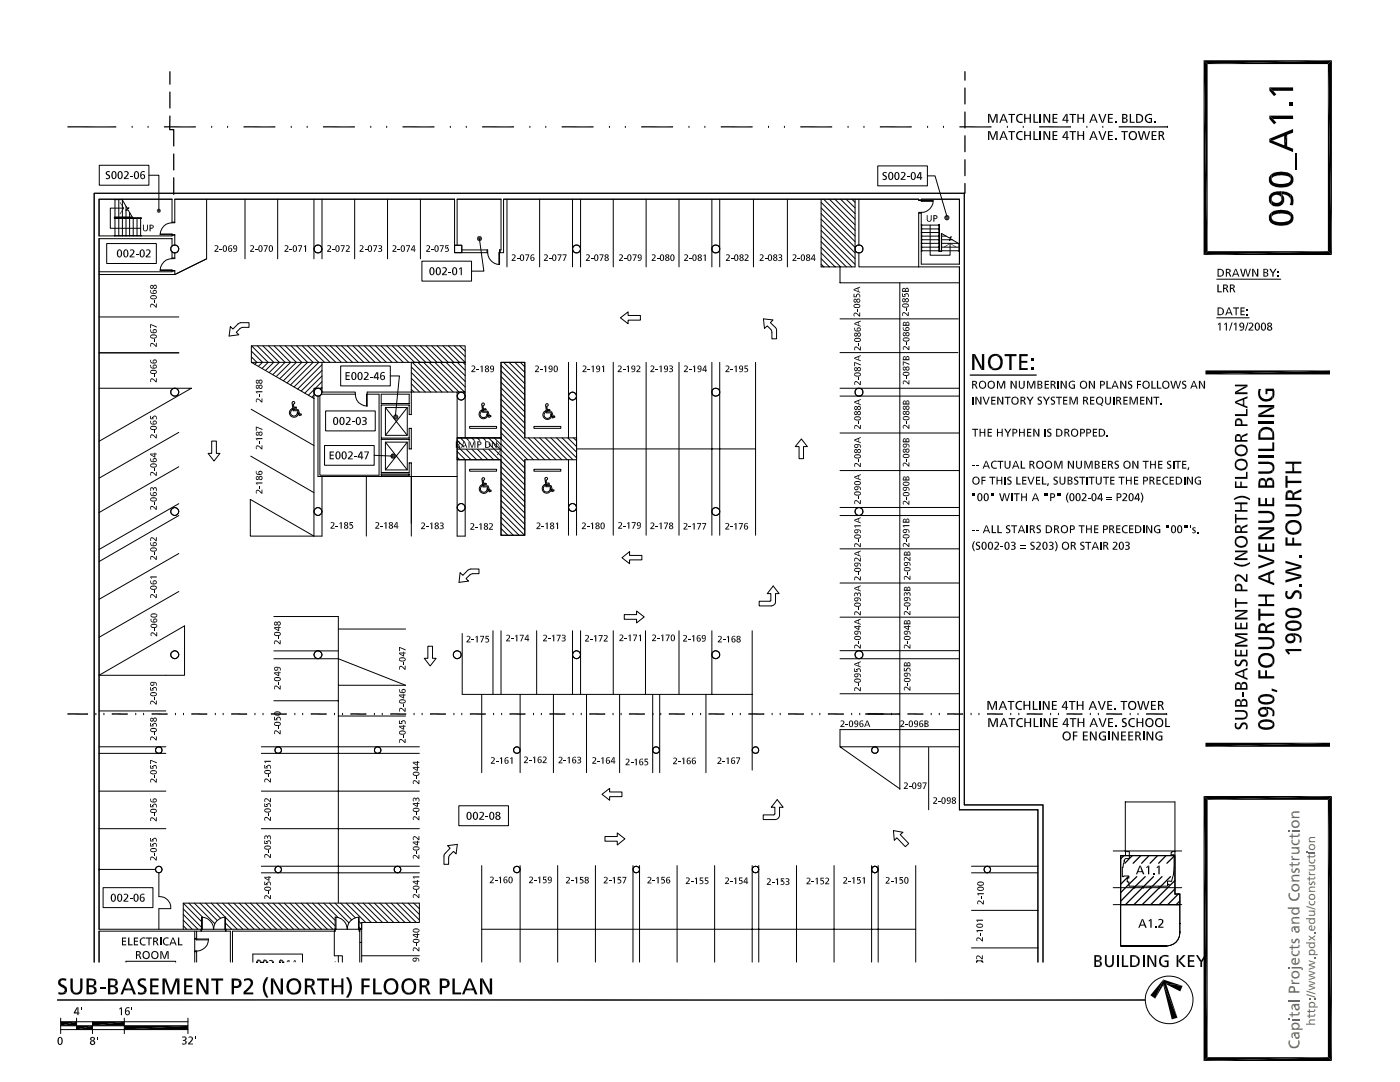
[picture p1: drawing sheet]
<svg xmlns="http://www.w3.org/2000/svg" width="279mm" height="216mm" viewBox="0 0 279 216" stroke-linecap="round" stroke-linejoin="round" font-family="sans-serif">
<g fill="none" stroke="#000" stroke-width=".2">
<path d="M18.8 38.6v153.4v-153.4h173.6zM19.8 33h9.9v4h-9.9zM22.8 39.8h.1M22.8 39.8h1.6M22.9 39.8v3.5M23.7 39.8v3.5M24.3 39.8l1.1 1.7h.3l-.6 .5 .5-.1 .9 1.6M24.4 39.9v3.4M26.4 25.2v.2M29.5 25.2v.2M29.7 35h2v7M34.3 39.8h-14.5v7.3"/>
<path d="M34.3 39.8v4.7M41.2 39.8v11.8l-6.3 3.2M42.2 25.2v.2M45.4 25.2v.2M48.9 39.8v11.8M55.4 39.8v11.8M58.1 25.2v.2M61.3 25.2v.2M62.7 39.8v11.8M64.3 39.8v11.8M70.8 39.8v11.8M74 25.2v.2"/>
<path d="M77.2 25.2v.2M77.3 39.8v11.8M83.9 39.8v11.8M89.9 25.2v.2M93 25.2v.2M101.2 39.8v13.5M105.7 25.2v.2M107.7 39.8v13.5M108.9 25.2v.2M114.3 39.8v13.5M115.9 39.8v13.5M121.6 25.2v.2"/>
<path d="M122.4 39.8v13.5M124.8 25.2v.2M128.9 39.8v13.5M135.5 39.8v13.5M137.5 25.2v.2M140.7 25.2v.2M142.1 39.8v13.5M143.6 39.8v13.5M150.4 39.8v13.5M153.4 25.2v.2M156.5 25.2v.2M157.1 39.8v13.5"/>
<path d="M163.9 39.8v13.5h6.7v-13.5M164.4 39.8l6.2 6.2M165.5 39.8l5.1 5.1M166.6 39.8l4 3.9M167.8 39.8l2.8 2.8M168.9 39.8l1.7 1.7M169.2 25.2v.2M170 39.8l.6 .6M171.4 39.8v9.1M172.4 25.2v.2M175.2 33.1h9.9v4h-9.9zM183.3 39.9h.6"/>
<path d="M183.9 39.8h7.6v12.9M183.9 39.8v.2h-.6v-.2h-82.8v10.6h-.8v-.5h.3v-10.1h-8.8v9.1M185.1 35.1h1.5l2.4 8.1M185.1 25.2v.2M188.3 25.2v.2M192.4 38.6v122h15.8v31.4v-31.4h-15.8zM201 25.2v.2M204.2 25.2v.2M216.9 25.2v.2M220.1 25.2v.2M233 25.2v.2M19.8 47.1h14.5v-.3h.6v2.1"/>
<path d="M19.8 54.2h14.5v-.2h.6v.8M19.8 54.8h15.1M21.3 48.6h9.9v4h-9.9zM22.8 47.1h5.4M22.9 43.6v3.5M23.7 43.6v3.5M24.4 43.6v3.5M24.7 41.5h-2.7v4.1h6.1M25.1 41.2v2.1M25.1 43.6v3.5M25.9 42.4v.9M25.9 43.6v3.5"/>
<path d="M26.4 43.3h-3.6v.3h5.4l-5.3-.1 3.5-.1M26.6 43.6v3.5M27.3 43.6v3.5M28.1 43.6v3.5M34.3 49.1v-1.5h-14.5v137.8h20.4v.4M34.3 51.6a2.38 2.38 0 0 0-2.3 2.4h2.3v-.2h-2.3M34.3 44.5a2.38 2.38 0 0 0-2.3 2.3h2.3v-.1h-2.3M34.3 44.5h.6v-4.7h55.8v9.1M34.3 50.2v1.4M34.3 54.1h.6M34.3 51.5h.6M34.3 46.9h.6"/>
<path d="M34.3 44.3h.6M34.9 50.5v1.1h-.6M84.2 52.1h9.9v4h-9.9zM90.7 48.9h1.5v1.5h-1.5zM92.2 50.4h5.1M92.2 49.9h5.1v.5M95.7 47.6l.9 6.5h-2.5M97.2 49.9v.5M97.3 50.4a2.46 2.46 0 0 0 2.4 2.4v-2.4h-.1v2.4M99.8 49.9v.5M163.9 40.4l6.7 6.7M163.9 41.5l6.7 6.7"/>
<path d="M163.9 42.6l6.7 6.8M163.9 43.7l6.7 6.8M163.9 44.9l6.7 6.7M163.9 46l6.7 6.7M163.9 47.1l6.1 6.2M163.9 48.2l5 5.1M163.9 49.4l3.9 3.9M163.9 50.5l2.8 2.8M163.9 51.6l1.6 1.7M163.9 52.7l.5 .6M167.6 53.3v3.1h23.9M171.4 50.5v2.8h11.9"/>
<path d="M179.6 56.4v101.1M183.3 53.3h8.2v108.3M183.3 42.5h.6M183.9 42.4h-.6v10.9M183.9 47.1h3.5M183.9 42.4v10.3h7.6M183.9 47.8h3.5M183.9 50h3.5M183.9 49.3h3.5M183.9 48.6h3.5M183.9 44.8v5.4M183.9 44.9h3.5"/>
<path d="M183.9 45.7h3.5M183.9 46.4h3.5M185.6 44.9v6h4v-2.3M186.2 40.2h-2.3v-.2h2.3a2.31 2.31 0 0 1-2.3 2.4M187.9 46.6v3.5h-.4l-.1-5.3v5.4h.5v-3.5M187.9 46.6l1.6 .9 .3-.3-.3 .8 .3-.3 1.7 1M187.9 47.1h.9M187.9 47.8h1.7M187.9 50h3.6M187.9 49.3h3.6M187.9 48.6h3.4M189.7 47.8h.3"/>
<path d="M191.4 48.6l.1 1.6M242.8 55.7h12.8M19.8 70.4h15.9M19.8 77.5h18.4l-18.4 10.6M19.8 63.2h15.9M46 65.2l.5 .5 1.3-1.2 1.9-.1v.9l-1.6 .1-.9 .9 .5 .5-2 .3zM50.2 72.3h14.1v5.9h6.6v.5M50.2 72.3v-3.3h42.6v3.3M50.2 72.3l12.5 7.2M50.2 70.1l2.2 2.2-.8 .8M50.2 71.2l1.1 1.1-.5 .4M50.2 69l3.3 3.3-1.2 1.2"/>
<path d="M51.4 69l3.3 3.3-1.7 1.6M52.5 69l3.3 3.3-2.1 2M53.6 69l3.3 3.3-2.5 2.5M54.7 69l3.3 3.3-2.9 2.8M55.8 69l3.3 3.3-3.3 3.3M56.9 69l3.3 3.3-3.6 3.7M58.1 69l3.3 3.3-4.1 4.1M59.2 69l3.3 3.3-4.5 4.5M60.3 69l3.3 3.3-4.9 4.9M61.4 69l3.4 3.3M62.6 69l3.3 3.3M62.7 79.5v27.5l-12.7-7.3v7.3h14.3v-11.9"/>
<path d="M62.7 78.9l-.4 .3M62.7 77.8l-1.1 1.1M63.5 79v16.1h27.7v11.9h1.6v-15.3M63.7 69l3.3 3.3M64.1 78.7h6.8M64.3 77.5h-1.6v2M64.3 72.3h28.5M64.3 77.3l-.2 .2M64.3 76.2l-1.4 1.3M64.3 75l-3.5 3.4M64.3 73.9l-4.2 4.1M64.3 72.8l-4.9 4.8"/>
<path d="M64.8 69l3.3 3.3M65.9 69l3.4 3.3M67.1 69l3.3 3.3M68 73h9.9v4h-9.9zM68.2 69l3.3 3.3M69.3 69l3.3 3.3M70.4 69l3.3 3.3M70.9 78.7a2.31 2.31 0 0 0 2.4 2.3v-2.3h-.1v2.3M71.5 69l3.3 3.3M72.7 69l3.3 3.3M73.8 69l3.3 3.3M74.9 69l3.3 3.3"/>
<path d="M76 69l3.3 3.3M76.1 78.7h5.6v1.8h-5.6zM77.2 69l3.3 3.3M77.9 75h1.8l-.8 8M78.3 69l3.3 3.3M79.4 69l3.3 3.3M80.5 69l3.3 3.3M81.7 69l3.3 3.3M82.1 78.2h-8.8v.5h2.3v16.1h-11.8v-15.8M82.1 78.2h9.1v16.9M82.1 78.2v4.5h-.4v-1.9h-5.6v6.6h5.6v-1.9h.4v4.1h-.4v-1.9h-5.6v6.6h5.6v-1.9h.4v14.6M82.1 73.2l5 5"/>
<path d="M82.1 74.3l3.9 3.9M82.1 75.5l2.8 2.7M82.1 76.6l1.6 1.6M82.1 77.7l.5 .5M82.3 72.3l5.9 5.9M82.8 69l3.3 3.3M83.4 72.3l6 5.9M83.9 69l3.3 3.3M84.5 72.3l6 5.9M85 69l3.3 3.3M85.6 72.3l6 5.9M86.1 69l3.4 3.3"/>
<path d="M86.8 72.3l5.9 5.9M87.2 69l3.4 3.3M87.9 72.3l4.9 4.9M88.4 69l3.3 3.3M89 72.3l3.8 3.8M89.5 69l3.3 3.3M90.1 72.3l2.7 2.7M90.6 69l2.2 2.2M91.2 78.2h1.6M91.3 72.3l1.5 1.6M91.7 69l1.1 1.1M92.4 72.3l.4 .4"/>
<path d="M92.8 72.3h-10.7v5.9M92.8 72.3v15.1M100 72.3h4.7v15.1h10.4v4.3h-10.4v15.1h-4.7v-15.1h-8.8v-4.3h8.8zM100 72.9l4.7 4.8M100 74l4.7 4.8M100 75.1l4.7 4.8M100 76.3l4.7 4.7M100 77.4l4.7 4.8M100 78.5l4.7 4.8M100 79.6l4.7 4.8M100.5 72.3l4.2 4.2M101.6 72.3l3.1 3.1"/>
<path d="M102.7 72.3l2 2M103.8 72.3l.9 .9M113.5 72.3v15.1M115.1 72.3v34.5M122.4 72.3v34.5M123.8 63.4l1.5-1.2v.7h2.5v1h-2.5v.7zM128.9 72.3v34.5M135.5 72.3v34.5M142.1 72.3v34.5M143.6 72.3v34.5M150.8 72.3v34.5M152.4 63.6l1.9 .2-.5 .6 1.1 1.2 .1 2h-.9l-.1-1.6-.9-1-.5 .5z"/>
<path d="M167.6 63.6h23.7M167.6 70.4h23.6M167.6 77.5h23.9M167.6 79h23.9M242.8 63.4h6.5M35.7 93.1l-15.9 9.2M35.7 86.3l-15.9 9.1M42.2 88h1v2.5h.7l-1.2 1.5-1.2-1.5h.7zM50 91l12.7 7.3M50.1 81.7l12.6 7.2M58 81.7l.3-.2 .1 .1a.71 .71 0 0 0-.4 .9 .71 .71 0 0 0 .8 .5 .71 .71 0 0 0 .6-.8l.1 .5a.91 .91 0 0 1-1.3 .4 .91 .91 0 0 1-.2-1.4zM58.4 80.2l.1-.1 .3 .2-.3 .3 .1 .6h.5l.1 .2h-.5v.3h.8l.4 1 .2-.1 .1 .2-.5 .1-.3-.9h-.9z"/>
<path d="M64.8 88.9h9.9v3.9h-9.9zM65 82h9.9v4h-9.9zM73.1 95.1v11.9M74.7 90.8l3.7 .2M76.1 94.6h5.6v.2h-5.6zM76.9 88.2h4.4v5.6h-4.4zM76.9 81.3h4.4v5.6h-4.4zM76.9 81.3l4.4 5.6M76.9 88.2l4.4 5.6M81.3 81.3l-4.4 5.6M81.3 88.2l-4.4 5.6M91.2 87.4h8.8"/>
<path d="M91.2 87.8l1.4 1.4M91.2 89l2.8 2.7M91.2 90.1l1.7 1.6M91.2 91.2l.6 .5M91.2 89.6h8.8M91.9 87.4l.7 .7M93 87.4l.5 .5M93 89.7l2.1 2M93.7 85.1h5.4v.4h-5.4zM93.7 93.6h5.4v.4h-5.4zM94.1 87.4l.6 .5M94.2 89.7l2.1 2"/>
<path d="M95.3 87.4l.5 .5M95.3 89.7l2.1 2M95.8 82l.3-.2 .1 .2a.7 .7 0 0 0-.4 .9 .7 .7 0 0 0 .9 .4 .7 .7 0 0 0 .5-.7l.1 .2a.76 .76 0 0 1-1.1 .7 .96 .96 0 0 1-.4-1.5zM95.9 96.9l.3-.2 .1 .1a.71 .71 0 0 0-.5 .9 .71 .71 0 0 0 .9 .5 .71 .71 0 0 0 .5-.8l.1 .3a.79 .79 0 0 1-.5 .7 .79 .79 0 0 1-.9-.2 .87 .87 0 0 1 0-1.3zM96.2 80.5h.4l.1 .2-.3 .2 .1 .7h.4l.1 .2h-.5v.2h.9l.3 1 .2-.1 .1 .2-.4 .2-.4-1h-.8zM96.3 95.4l.1-.1 .3 .2-.3 .3 .1 .6h.5l.1 .2h-.5v.3h.8l.3 1 .3-.1v.2l-.4 .1-.3-.9h-.9zM96.4 87.4l.5 .5M96.4 89.7l2.1 2M97.5 87.4l2.5 2.4M97.5 89.7l2.1 2M97.6 88.6l2.4 2.4M98.6 87.4l1.4 1.3"/>
<path d="M99.7 87.4l.3 .2M100 87.4v4.3h-8.8M100 87.4v-15.1h4.7v15.1M100 91.7v15.1h4.7v-15.1M100 80.8l4.7 4.7M100 81.9l4.7 4.8M100 83l8.7 8.7M100 84.1l7.6 7.6M100 85.3l6.5 6.4M100 86.4l5.3 5.3M100 87.5l4.7 4.7M100 88.6l4.7 4.8"/>
<path d="M100 89.7l4.7 4.8M100 90.8l4.7 4.8M100 92l4.7 4.7M100 93.1l4.7 4.8M100 94.2l4.7 4.8M100 95.3l4.7 4.8M100 96.5l4.7 4.7M100 97.6l4.7 4.8M100 98.7l4.7 4.8M100 99.9l4.7 4.7M105.5 87.4l4.3 4.3M106.6 85.1h5.3v.4h-5.3z"/>
<path d="M106.6 93.6h5.3v.4h-5.3zM106.6 87.4l4.4 4.3M107.7 87.4l4.4 4.3M108.6 82.1l.3-.1 .1 .1a.71 .71 0 0 0-.5 .8 .71 .71 0 0 0 .9 .5 .71 .71 0 0 0 .5-.7l.2 .4a.91 .91 0 0 1-1.4 .5 .91 .91 0 0 1-.1-1.5zM108.8 96.6a.93 .93 0 0 0-.3 1.6 .93 .93 0 0 0 1.5-.4l-.2-.4a.7 .7 0 0 1-.5 .8 .7 .7 0 0 1-.8-.5 .7 .7 0 0 1 .3-.8v-.2M108.8 95.3h.4l.1 .2-.3 .3 .1 .6h.5v.2h-.5v.3h.9l.3 .9 .2-.1 .1 .3-.4 .1-.4-1h-.8zM108.8 87.4l4.4 4.3M109 80.6l.1-.1 .3 .3-.3 .3 .1 .6h.5l.1 .2h-.5v.3h.8l.3 .9 .3-.1v.2l-.4 .2-.3-1h-.9zM109.9 87.4l4.4 4.3M111.1 87.4l4 4M112.2 87.4l2.9 2.8M113.3 87.4l1.8 1.7"/>
<path d="M113.5 91.7v15.1M114.5 87.4l.6 .6M115.1 89.6h35.7M159.9 87.6l1.2 1.5h-.7v2.4h-.9v-2.4h-.8zM167.6 86.4h23.9M167.6 93.9h23.9M35.7 100.5l-15.9 9.1M35.7 102.9l-15.9 9.2M35.7 110.4l-15.9 9.2M35.7 118l-15.9 9.2M91.8 114.3l.6 .5 1.2-1.2 2-.1v1a2.24 2.24 0 0 0-2.6 .9l.5 .6-1.9 .2zM100 101l4.7 4.7"/>
<path d="M100 102.1l4.7 4.7M100 103.2l3.6 3.6M100 104.4l2.4 2.4M100 105.5l1.3 1.3M100 106.6l.2 .2M124.1 111.3l1.5-1.2v.7h2.5v.9h-2.5v.8zM154.3 116.9l1.2 1.5h-.7v1.7a.88 .88 0 0 1-.8 .8h-2.5v-.9l2.3-.1v-1.5h-.7zM167.6 101.3h23.9M167.6 102.9h23.9M167.6 109.5h23.9M167.6 116.3h23.9M19.8 134.7l17-9.8v9.8z"/>
<path d="M54.7 131.4h12.8l13.4 5.3h-13.4M54.7 123h12.8v57.1M54.7 139.8h12.8M54.7 129.9h12.8M67.5 125.5h13.4M85.4 128.9h.9v2.5h.7l-1.1 1.5-1.2-1.5h.7zM92.2 126.4v12.2h57.9M96.1 138.6v15.6M98.4 125.9v12.7M100 125.9v12.7M103.8 138.6v15.6M107.1 125.9v12.7"/>
<path d="M110.4 138.6v15.6M114.3 125.9v12.7M115.9 125.9v12.7M117.1 138.6v15.6M122.4 125.9v12.7M123.7 138.6v15.6M124.6 122.6h2.4v-.7l1.6 1.2-1.6 1.2v-.7h-2.4zM128.8 125.9v12.7M130.3 138.6v15.6M131.7 138.6v15.6M135.5 125.9v12.7M140.9 138.6v15.6"/>
<path d="M142.1 125.9v12.7M150.1 125.9v27.8M167.6 123.1h23.9M167.6 129.8h23.9M167.6 131.4h23.9M167.6 138.4h23.9M19.1 142.3v.3M19.8 157.9h13.3M19.8 150.3h13.3M19.8 149h13.3M19.8 141.9h13.3M20.7 142.3v.3"/>
<path d="M27.1 142.3v.3M28.7 142.3v.3M35 142.3v.3M36.6 142.3v.3M43 142.3v.3M44.5 142.3v.3M50.9 142.3v.3M52.2 157.9h31.5M52.2 150.3h31.5M52.2 149h31.5M52.5 142.3v.3M58.8 142.3v.3"/>
<path d="M60.4 142.3v.3M66.8 142.3v.3M67.5 142.9h13.4M68.4 142.3v.3M74.7 142.3v.3M76.3 142.3v.3M82.6 142.3v.3M84.2 142.3v.3M90.6 142.3v.3M92.2 142.3v.3M98.5 142.3v.3M100.1 142.3v.3"/>
<path d="M106.5 142.3v.3M108 142.3v.3M114.4 142.3v.3M116 142.3v.3M120.1 158.5l1.6-1.2v.7h2.4v1h-2.4v.7zM122.3 142.3v.3M124 142.3v.3M130.3 142.3v.3M131.9 142.3v.3M138.2 142.3v.3M139.8 142.3v.3M146.2 142.3v.3"/>
<path d="M147.7 142.3v.3M154.1 142.3v.3M155.1 159.6l1.2 1.5h-.7v1.6a.88 .88 0 0 1-.8 .8h-2.5v-.9l2.3-.1v-1.4h-.7zM155.7 142.3v.3M162.1 142.3v.3M163.6 142.3v.3M170 142.3v.3M171.6 142.3v.3M177.9 142.3v.3M179.5 142.3v.3M185.3 149.1v12.5M185.8 142.3v.3"/>
<path d="M187.5 142.3v.3M191.5 149h-23.9l12 8.4M191.5 145.6h-23.9v3.4M193.8 142.3v.3M195.4 142.3v.3M201.7 142.3v.3M203.3 142.3v.3M209.7 142.3v.3M211.2 142.3v.3M217.6 142.3v.3M219.2 142.3v.3M225.6 142.3v.3"/>
<path d="M227.1 142.3v.3M232.8 142.3v.3M19.8 173.5h11.2M19.8 165.4h13.3M20.6 177.1h9.9v4h-9.9zM31.7 174.2v4.7a2.22 2.22 0 0 1 2.4 2.4h-2.4v4.1M52.2 174.2h31.5M52.2 172.8h31.5M52.2 165.4h31.5M89.3 168.7l2-.2-.3 1.9-.5-.5-.9 1-.1 1.6h-.9v-2l1.2-1.3zM91.6 160.8h9.9v4h-9.9zM96.1 172.7v19.3"/>
<path d="M103.8 172.7v19.3M111.3 172.7v19.3M118.8 172.7v19.3M120.7 166.9h2.5v-.7l1.5 1.2-1.5 1.2v-.7h-2.5zM126.3 172.7v19.3M127.6 172.7v19.3M135.1 172.7v19.3M142.6 172.7v19.3M150.1 172.7v19.3M151.4 172.7v19.3M159 172.7v19.3M166.5 172.7v19.3"/>
<path d="M173.9 172.7v19.3M175.3 172.7v19.3M178.3 165.7l1.9 .4-.5 .4 1.7 1.8-.7 .7-1.7-1.8-.5 .5zM182.8 172.7v19.3M191.5 161.6h15.6v30.4v-30.4zM193.9 174.2h13.2M193.9 172.8h13.2M222.2 177.1h13.6M222.2 169.8h13.6M224.6 169.9h.8v1.4h-.8l-.3 .5h.1l-.3 1.3h-.1v1.8h.2v-.1h1.1v.4h-.3v.8h.3v.8h1.1v.4l.1-.4h1.6v.4l.1-.4h1.4v.4l.1-.4h1.6l.1 .4v-.4h1.6v-.2l.3-.1-.3-.1v-.5h.8l.4-1.4 .1-1.4v-2.5h-.6v-.5h.1v-.2h.7M224.6 160h9.9v18.4h1v7.8a2.6 2.6 0 0 1-2.6 2.6 2.6 2.6 0 0 0 2.6-2.6v-5.7h-11.9v8.3h9.3h-9.3v-18.1h1zM19.8 192v-6.2h26.2v6.2"/>
<path d="M25.1 192v-.2h10v.2M36.6 180.3v5.1M36.6 181.4l3.6 3.6M36.6 182.5l2.9 2.9M36.6 183.6l1.8 1.8M36.6 184.7l.7 .7M37.7 180.2l2.8 2.8M38.8 180.2l4.1 4.1M38.9 185.8v4h.3M38.9 187.2h.3M38.9 189.9h.3M39.2 187.5v-.1h2.4a2.38 2.38 0 0 1-2.4 2.4"/>
<path d="M39.2 185.8v1.6h-.3h.3v.1M39.2 189.8h-.3v2.2M39.2 189.8v2.2M39.2 187.5h2.4M39.9 180.2l3.4 3.5M40.1 185.4v.4M40.2 183.9l-3.6-3.7h47.1v3.9h-11.5v1.3v-1.3M40.2 185.4h31.8M40.4 183v2.4h-.2v-2.4a2.46 2.46 0 0 1 2.4 2.4 2.38 2.38 0 0 1 2.4-2.4v2.4h-.1v-2.4M41 180.2l3 3M42.2 180.2l2.8 2.8M42.6 185.2h.1"/>
<path d="M43.3 180.2l5.2 5.2M44.4 180.2l5.2 5.2M45 185.4v.4M45 185.3l.1 .5M45 183l2.3 2.4M45 184.2l1.2 1.2M45.5 180.2l5.2 5.2M46.7 180.2l5.2 5.2M47.8 180.2l5.2 5.2M48.9 180.2l5.2 5.2M50 180.2l5.2 5.2M50.5 192v-1.6h9.9v1.6"/>
<path d="M51.1 180.2l5.2 5.2M52.2 180.2l5.2 5.2M53.4 180.2l5.2 5.2M54.5 180.2l5.2 5.2M55.6 180.2l5.2 5.2M56.7 180.2l5.2 5.2M57.9 180.2l5.2 5.2M59 180.2l5.2 5.2M60.1 180.2l5.2 5.2M61.2 180.2l5.2 5.2M62.4 180.2l4.5 4.5M63.5 180.2l3.4 3.4"/>
<path d="M64.6 180.2l2.9 2.9M65.7 180.2l3.9 4M66.7 185.8v4.9h1.6v1.3M66.8 185.4v.4M66.8 180.2l3.4 3.4M67.1 183v2.4M67.5 190.7v1.3M68 180.2l2.9 2.9M69.1 180.2l3.9 3.9M69.2 184.8l.1 .2M70.2 180.2l3.9 3.9M71.3 180.2l3.9 3.9"/>
<path d="M71.5 183v2.4M71.7 185.4h.1v.4h-.1v-2.8a2.38 2.38 0 0 0-2.4 2.4 2.46 2.46 0 0 0-2.4-2.4v2.8h-20.5v6.2M71.7 183.9l.5 .5M71.7 185l.4 .4M71.8 188v-2.6h.4v2.6M72.2 188h-.4v4M72.2 188v4M72.2 190.7h11.5M72.5 180.2l3.8 3.9M73.6 180.2l3.9 3.9M74.7 180.2l3.9 3.9M75.8 180.2l3.9 3.9"/>
<path d="M77 180.2l3.8 3.9M78.1 180.2l3.9 3.9M79.2 180.2l3.9 3.9M80.3 180.2l3.4 3.4M81.4 180.2l2.3 2.3M82.6 180.2l1.1 1.1M96.1 185.4h86.7M193.9 189.1h13.3M193.9 181.7h13.3M222.2 180.5h13.6M12.1 205.4h25.4M12.1 203.9h25.4"/>
<path d="M12.1 204.7h25.4M12.1 203.2v3M15.3 203.2v2.2M18.5 203.9v2.3M24.8 203.2v3M37.5 203.2v3"/>
<circle cx="34.9" cy="49.7" r=".8"/>
<circle cx="63.5" cy="49.7" r=".8"/>
<circle cx="115.1" cy="49.7" r=".8"/>
<circle cx="142.8" cy="49.7" r=".8"/>
<circle cx="171.4" cy="49.7" r=".8"/>
<circle cx="34.9" cy="78.3" r=".8"/>
<circle cx="63.5" cy="78.3" r=".8"/>
<circle cx="92" cy="79" r=".79"/>
<circle cx="114.3" cy="79" r=".79"/>
<circle cx="142.8" cy="78.3" r=".8"/>
<circle cx="171.4" cy="78.3" r=".8"/>
<circle cx="34.9" cy="102.1" r=".79"/>
<circle cx="63.5" cy="102.1" r=".79"/>
<circle cx="92" cy="101.3" r=".79"/>
<circle cx="114.3" cy="101.3" r=".79"/>
<circle cx="142.8" cy="102.1" r=".79"/>
<circle cx="171.4" cy="102.1" r=".79"/>
<circle cx="34.9" cy="130.6" r=".79"/>
<circle cx="63.5" cy="130.6" r=".79"/>
<circle cx="91.2" cy="130.6" r=".79"/>
<circle cx="115.1" cy="130.6" r=".79"/>
<circle cx="142.8" cy="130.6" r=".79"/>
<circle cx="171.4" cy="130.6" r=".79"/>
<circle cx="31.7" cy="149.7" r=".65"/>
<circle cx="55.5" cy="149.7" r=".65"/>
<circle cx="75.4" cy="149.7" r=".67"/>
<circle cx="103.1" cy="149.7" r=".65"/>
<circle cx="130.9" cy="149.7" r=".67"/>
<circle cx="150.8" cy="149.7" r=".65"/>
<circle cx="174.6" cy="149.7" r=".65"/>
<circle cx="31.7" cy="173.5" r=".65"/>
<circle cx="55.5" cy="173.5" r=".65"/>
<circle cx="79.3" cy="173.5" r=".67"/>
<circle cx="103.1" cy="173.5" r=".65"/>
<circle cx="127" cy="173.5" r=".67"/>
<circle cx="150.8" cy="173.5" r=".65"/>
<circle cx="174.6" cy="173.5" r=".65"/>
<circle cx="197" cy="173.5" r=".67"/>
<circle cx="233.3" cy="199.5" r="4.8"/>
</g>
<g fill="#000">
<path d="M240.2 12l.8 38.1-.8 .8zM240.2 12l.8 .8v37.3zM253.3 17.4h4.8v.7h-4zM241 12.8l24.8-.8-.8 .8zM240.2 12h25.6l-24.8 .8zM197.6 22.7l.6 1.5-.2 .3-.6-1.5zM197.6 26.2l.6 1.4-.2 .3-.6-1.5zM198.8 23l.3-.3v1.8h-.3zM198.8 26.4l.3-.2v1.7h-.3zM208.6 22.7l.7 1.5v.3l-.8-1.4zM208.6 26.2l.7 1.4v.3l-.8-1.4zM219.2 22.7h.3l.5 1.6-.1 .2z"/>
<path d="M219.2 26.2h.3l.5 1.5-.1 .2zM227.1 26.2h.3l.4 1.5-.2 .2zM228.5 26.2l.4 1.5-.2 .2-.4-1.5zM253.3 23.1h4.8v.6h-4zM23.9 40.4l.9 1.1h-.2zM23.9 40.4l.1-.1 .8 1.2zM24.6 41.5l-.6 1.3-.1-.1zM24.6 41.5h.2l-.8 1.3zM31.3 42h.4l-.3 .2zM31.4 41.9l.3 .1h-.4zM31.4 42.2l.3-.2-.2 .4zM31.5 41.7l.2 .3-.3-.1z"/>
<path d="M31.7 42v.5l-.2-.1zM31.5 41.7h.2v.3zM31.7 42l.2 .4-.2 .1zM31.7 41.7h.2l-.2 .3zM31.7 42l.3 .2-.1 .2zM31.9 41.7l.1 .2-.3 .1zM31.7 42h.4l-.1 .2zM31.7 42l.3-.1 .1 .1zM60.9 49.1l.2-.2v1.3h-.2zM89 49.4h.3zM92.2 53.3v1.6h-.3v-1.3zM95.2 47.6h.5l-.4 .3z"/>
<path d="M95.3 47.3l.4 .3h-.5zM95.3 47.9l.4-.3-.3 .4zM95.3 47.3l.1-.1 .3 .4zM95.7 47.6v.5l-.3-.1zM95.4 47.2l.3-.1v.5zM95.7 47.6l.3 .4-.3 .1zM95.7 47.1l.3 .1-.3 .4zM95.7 47.6l.4 .3-.1 .1zM96 47.2l.1 .1-.4 .3zM95.7 47.6h.5l-.1 .3zM95.7 47.6l.4-.3 .1 .3zM140.6 51l.2-.2v1.3h-.2z"/>
<path d="M170.9 58.8v.3zM180.6 58.8v.3zM188.4 49.2l1.2-.7-1.1 .9zM188.4 43.4h.6l-.5 .3zM188.5 49.4l1.1-.9v.1zM188.5 43.2l.5 .2h-.6zM188.5 43.7l.5-.3-.3 .5zM188.5 43.2l.2-.2 .3 .4zM189 43.4v.6l-.3-.1zM188.7 43l.3-.1v.5zM189 43.4l.2 .5-.2 .1zM189 42.9l.2 .1-.2 .4z"/>
<path d="M189 43.4l.4 .3-.2 .2zM189.2 43l.2 .2-.4 .2zM189 43.4h.5l-.1 .3zM189 43.4l.4-.2 .1 .2zM189.6 48.5l1.2 .7-1.2-.6zM189.6 48.6l1.2 .6v.2zM240.2 50.9l24.8-.8 .8 .8zM240.2 50.9l.8-.8h24zM247.5 53.6h.2l.4 1.4-.2 .2zM248.7 53.6l.3 1.4-.1 .2-.3-1.4zM250.2 53.6l.7 1.3-.1 .3-.7-1.3zM253.3 53.6h.3l.4 .8-.1 .2z"/>
<path d="M265 12.8l.8 38.1-.8-.8zM265 12.8l.8-.8v38.9zM51.1 78.1h1.3v.2h-1.1zM96.1 73.2l.2-.3v1.4h-.2zM108.8 73.2l.2-.3v1.4h-.2zM118.3 73.2l.2-.3v1.4h-.2zM120.4 73.2l.2-.3v1.4h-.2zM125.3 73.2l.2-.3v1.4h-.2zM131.8 73.2l.2-.3v1.4h-.2zM138.5 73.2l.2-.3v1.4h-.2zM146.8 73.2l.2-.3v1.4h-.2zM148.8 73.4h.3z"/>
<path d="M243.6 64.4v1.6h-.2v-1.4zM244.9 64.4v1.6h-.3v-1.4zM246.5 78.2l2-1.1 .5 .1-2.1 1.1zM246.8 64.4v1.6h-.3v-1.4zM240.6 74.7l24.8-.8v.8zM240.6 73.9h24.8l-24.8 .8zM30.5 83.2v.3zM51.1 96.3h1.3v.2h-1.1zM51.1 87.4h1.3v.2h-1.1zM77.9 91h.5l-.4 .3zM78 90.8l.4 .2h-.5zM78 91.3l.4-.3-.3 .5z"/>
<path d="M78.1 90.6l.3 .4-.4-.2zM78.4 91v.5h-.3zM78.1 90.6l.3-.1v.5zM78.4 91l.3 .5h-.3zM78.4 83.2h.6l-.5 .3zM78.5 83l.5 .2h-.6zM78.5 83.5l.5-.3-.3 .5zM78.4 90.5l.3 .1-.3 .4zM78.4 91l.5 .3-.2 .2zM78.7 82.8l.3 .4-.5-.2zM79 83.2v.5h-.3zM78.7 90.6l.2 .2-.5 .2z"/>
<path d="M78.4 91h.6l-.1 .3zM78.4 91l.5-.2 .1 .2zM78.7 82.8l.3-.1v.5zM79 83.2l.2 .5h-.2zM79 82.7l.2 .1-.2 .4zM79 83.2l.4 .3-.2 .2zM79.2 82.8l.2 .2-.4 .2zM79 83.2h.5l-.1 .3zM79 83.2l.4-.2 .1 .2zM93.8 88.1l.4 1.1-.1 .2-.4-1.2zM94.7 88.2l.2-.1v1.3h-.2zM98.4 88.1l.6 1-.1 .3-.6-1.1z"/>
<path d="M99.2 88.5l.8 1.1h-.1zM99.2 88.5l.1-.1 .7 1.2zM99.9 89.6l-.6 1.2h-.1zM99.9 89.6h.1l-.7 1.2zM251.1 82.6l2.6-1.3 .6 .1-2.6 1.4zM30 115h1.3v.2h-1.1zM68.2 104.2v1.3h-.2v-1.1zM69.9 104.7h.3zM77.1 104.2v1.3h-.2v-1.1zM86.1 104.5l.2-.2v1.3h-.2zM95.9 104.6l.2-.2v1.3h-.2zM109.1 104.5l.2-.2v1.3h-.2z"/>
<path d="M111.4 104.3v1.3h-.2v-1.1zM118.4 104.3v1.3h-.2v-1.1zM125.4 104.4l.2-.2v1.3h-.2zM132 104.3v1.3h-.2v-1.1zM138.4 104.6l.2-.2v1.3h-.2zM146.8 104.6l.2-.2v1.3h-.2zM170.5 104.8h1.3v.2h-1.1zM180.2 104.8h1.3v.2h-1.1zM246.5 111.3l2-1.1 .5 .1-2.1 1.1zM251.1 113l2.8-.9 .4 .3-3.2 1.1zM251.1 107l2.6-1.3 .6 .1-2.6 1.3zM256.5 113.7l2.7-.6 .5 .3-2.7 .6z"/>
<path d="M256.5 115.7l2.7-.7 .5 .3-3.2 .9zM30.5 137.3v.3zM95.1 127.1l.2-.2v1.3h-.2zM97.1 127.4h.3zM103 126.9l.3-.2v1.3h-.3zM110.6 126.7v1.3h-.2v-1.1zM118.8 126.9l.2-.2v1.3h-.2zM125.9 126.6v1.3h-.3v-1.1zM127.7 126.8l.2-.2v1.3h-.2zM132.2 126.8l.2-.2v1.3h-.2zM138.3 126.9l.3-.2v1.3h-.3zM145.3 127.1l.2-.2v1.3h-.2z"/>
<path d="M171 133.6v.3zM180.9 133.5v.3zM197.5 139.9l.5 1.5-.1 .2-.6-1.5zM198.7 140.1l.3-.2v1.7h-.3zM208.4 139.9l.8 1.4-.1 .3-.7-1.4zM219.1 139.9h.3l.5 1.5-.1 .2zM226.9 139.9h.3l.4 1.5-.1 .2zM228.3 139.9l.4 1.5-.1 .2-.4-1.5zM246.5 128.4l2-.7 .5 .1-2.2 .9zM246.5 123.1l2-1.1 .5 .1-2.1 1.1zM30.5 144.5v.3zM30.5 152.9v.3z"/>
<path d="M52.7 151.8h1.4v.2h-1.1zM53.3 152.9v.3zM55.2 143.3v.3zM80.1 144v.3zM100 151.3l.2-.2v1.3h-.2zM102.1 151.3l.2-.2v1.3h-.2zM106.6 151.2l.2-.2v1.3h-.2zM113.5 151.2l.2-.2v1.3h-.2zM120.2 151.3l.2-.2v1.3h-.2zM126.9 151.6l.2-.2v1.3h-.2zM128.8 151.9h.3zM136.4 151.4l.2-.2v1.3h-.2z"/>
<path d="M145.2 151.3l.2-.2v1.3h-.2zM197.7 143.3l.5 1.5-.1 .3-.6-1.5zM198.9 143.6l.2-.3v1.8h-.2zM208.6 143.3l.8 1.4-.1 .4-.8-1.5zM217.8 146l.8 1.4-.1 .3-.7-1.4zM219.2 143.3h.3l.5 1.6-.1 .2zM222.3 146l.7 1.4-.1 .3-.7-1.4zM229.2 146l.7 1.4-.1 .3-.7-1.4zM240.6 149l24.8-.8v.8zM240.6 148.2h24.8l-24.8 .8zM30.5 160.6v.3zM30.5 168.4v.3z"/>
<path d="M30.5 167.4v.3zM53.3 160.5v.3zM53.3 167.9v.3zM53.3 176.1v.3zM82.4 174.9h1.3v.2h-1.1zM99.8 175.1l.2-.2v1.3h-.2zM107.6 175.1l.2-.2v1.3h-.2zM108.5 175.4h.3zM115 175.2l.2-.2v1.3h-.2zM115.9 175.5h.3zM122.5 175.2l.2-.2v1.3h-.2zM123.4 175.5h.3z"/>
<path d="M131.4 175v1.3h-.2v-1.1zM132.2 175.5h.3zM138.9 175.3l.2-.2v1.3h-.2zM139.8 175.6h.3zM140.8 175.6h.3zM146.7 175.3l.2-.2v1.3h-.2zM147.7 175.6h.3zM155.3 175.3v1.3h-.2v-1.1zM156 175.8h.3zM163 175.3l.2-.2v1.3h-.2zM163.9 175.6h.3zM170.3 175.2l.2-.2v1.3h-.2z"/>
<path d="M171.2 175.5h.3zM172.4 175.2l.2-.2v1.3h-.2zM178.8 175.2l.2-.2v1.3h-.2zM179.7 175.5h.3zM195 178.2h1.3v.2h-1.1zM229.4 172.7v1.8h-.3v-1.5zM231.4 172.7v1.8h-.2v-1.5zM32.3 189.8l.5 1.3-.1 .2-.5-1.3zM33.1 195.2l1 2.7-.2 .5-1-2.7zM33.4 190l.3-.2v1.5h-.3zM35.3 195.7l.5-.5v3.2h-.5zM39.8 195.2l1.3 2.6-.1 .6-1.3-2.6z"/>
<path d="M51.2 192h.2zM51.2 191.9h.2zM51.2 191.8h.3zM51.3 191.8h.2zM51.3 191.7h.3zM51.3 191.8l.3-.1zM51.4 191.6h.5zM51.2 192l.2-.1zM51.2 191.9l.3-.1zM51.4 191.6h.4zM51.5 191.6h.3zM51.6 191.5l.2 .1z"/>
<path d="M51.7 191.7l.4 .1zM51.8 191.8l.3 .1zM51.8 191.8h.3zM51.9 191.9h.2zM51.9 191.9l.2 .1zM51.3 191.7l.7-.1zM51.6 191.7h.4zM51.3 191.7h.7zM51.9 192h.2zM52.5 192h.2zM52.5 191.9h.2zM52.5 191.8h.3z"/>
<path d="M52.5 191.8h.2zM52.6 191.7h.3zM52.5 191.8l.3-.1zM52.6 191.6h.6zM52.7 191.6h.4zM52.5 192l.2-.1zM52.5 191.9l.2-.1zM52.7 191.6h.3zM52.9 191.5l.1 .1zM53 191.7l.3 .1zM53.1 191.8l.3 .1zM53.1 191.8h.2z"/>
<path d="M53.1 191.9h.3zM52.7 191.6h.5zM53.2 191.9l.2 .1zM53.2 191.9h.2zM52.6 191.7l.7-.1zM52.9 191.7h.4zM52.6 191.7h.7zM53 191.8h.3zM53.2 192h.2zM54.2 191.7l.4 .1zM54.3 191.8h.3zM54.3 191.9h.3z"/>
<path d="M54.3 191.8l.3 .1zM54.4 192h.2zM54.4 191.9l.2 .1zM54.4 191.9h.2zM54.1 191.7h.4zM54.2 191.8h.4zM54.7 195.2l1.3 2.6-.1 .6-1.4-2.6zM55.7 192h.2zM55.7 191.9h.2zM55.7 191.8h.3zM55.8 191.8h.2zM55.8 191.7h.3z"/>
<path d="M55.8 191.7h.2zM55.8 191.6h.6zM55.9 191.6h.4zM55.7 192l.2-.1zM55.7 191.9l.3-.1zM56 191.6h.3zM55.8 191.8l.2-.1zM56.2 191.7l.4 .1zM56.1 191.5l.2 .1zM56.3 191.8l.3 .1zM56.3 191.8h.3zM56.3 191.9h.3z"/>
<path d="M55.9 191.6h.5zM56.4 191.9l.2 .1zM56.4 191.9h.2zM55.8 191.7l.7-.1zM56.1 191.7h.4zM55.8 191.7h.7zM56.4 192h.2zM57.6 191.7l-.2 .3zM57.4 191.6v.4h-.2zM57.4 191.6l.2 .1-.2 .3zM57.4 191.6h.4l-.2 .1zM57.6 191.7l.2-.1-.1 .4z"/>
<path d="M57.6 191.7l.1 .3zM57.8 191.6v.4h-.1zM58.7 191.6v.4h-.2zM58.8 191.8l-.1 .2zM58.7 191.6l.1 .2-.1 .2zM58.7 191.6h.2l-.1 .2zM58.9 191.6v.4l-.1-.2zM58.8 191.8l.1 .2zM58.9 191.6l.2 .4h-.2zM66.9 191.8v.2h-.1zM66.9 191.8h.1l-.1 .2zM96.4 195.2l1.3 2.6-.1 .6-1.3-2.6z"/>
<path d="M194.8 191.9l.1 .1zM194.9 191.9v.1zM194.9 185.6h1.3v.2h-1.1zM194.9 183.5h1.3v.2h-1.1zM194.9 191.8v.2zM194.9 191.7v.3zM194.9 191.7h1.1zM194.9 191.7l.3 .1zM194.9 191.7l.2 .2zM195 191.7h.9zM195.1 191.6h.6zM195.1 191.9l.1-.1z"/>
<path d="M195.2 191.6h.5zM195.1 191.7l.7-.1zM195.8 191.8l.2 .1zM195.1 191.7h.8zM195.8 191.8l.2-.1zM195.2 191.8l.8-.1zM195.8 191.8l.2-.1v.2zM196 191.7v.3zM196 191.8v.2zM196.1 191.9l-.1 .1zM196.1 191.8l-.1 .2zM196 192l.1-.1z"/>
<path d="M229.4 190.6l1 1.9-.1 .5-1-2zM232.2 195.5l-1.7 3.8-.9-.7zM229.8 183.4v1.7h-.2v-1.4zM232.2 195.5l.2 .7-1.9 3.1zM232 195.9l3 7.2-1.2 .3zM232.2 195.5l3.8 1.2-3.6-.5zM232.4 196.2l3.6 .5-.5 1.1zM232 195.9l.5-.2 2.5 7.4zM235.2 191.8l.3-.1 1.2 1.3h-.5zM236.1 190.6h.5l-1.1 1.1-.3-.1zM238.7 190.6h.4l.6 1-.1 .4zM12.1 203.9h3.2l-3.2 .8z"/>
<path d="M12.1 204.7l3.2-.8v.8zM15.3 204.7h3.2l-3.2 .7zM15.3 205.4l3.2-.7v.7zM18.5 203.9h6.3l-6.3 .8zM18.5 204.7l6.3-.8v.8zM24.3 201v1.6h-.2v-1.3zM24.8 204.7h12.7l-12.7 .7zM24.8 205.4l12.7-.7v.7z"/>
<path d="M253.3 17.4l1.4 1.4-.4 .4-1-1.1z" fill-rule="evenodd"/>
<path d="M21.1 35.5l.8 .1-.5 .2-.3-.1z" fill-rule="evenodd"/>
<path d="M21.2 34.3h.4a.26 .26 0 0 0-.2 .4 .26 .26 0 0 0 .3 .1l.3 .3v.3l-.1 .2h-.4a.3 .3 0 0 0 .3-.4 .3 .3 0 0 0-.4-.2l-.3-.4z" fill-rule="evenodd"/>
<path d="M21.2 34.3l.3-.2 .4 .1v.2z" fill-rule="evenodd"/>
<path d="M22.4 34.3a.42 .42 0 0 1 .7 0l-.6 .2v.8l.1 .3h.5a.5 .5 0 0 1-.6 .1 .5 .5 0 0 1-.3-.5z" fill-rule="evenodd"/>
<path d="M22.7 34.3h.4l.1 .3-.1 1h-.4l.2-.1 .1-.3v-.7z" fill-rule="evenodd"/>
<path d="M23.6 34.3a.42 .42 0 0 1 .7 0l-.6 .2v.8l.2 .3h.4a.5 .5 0 0 1-.6 .1 .5 .5 0 0 1-.2-.5z" fill-rule="evenodd"/>
<path d="M24 34.3h.3l.2 .3-.2 1h-.3l.1-.1 .2-.3-.1-.7z" fill-rule="evenodd"/>
<path d="M24.8 34.2l.4-.1 .4 .2-.8 .1z" fill-rule="evenodd"/>
<path d="M25.1 34.3h.5a1.07 1.07 0 0 1-.6 1.2l.7 .1v.1h-1v-.2l.7-.8v-.3z" fill-rule="evenodd"/>
<path d="M26 35.1h.5v.1h-.5z" fill-rule="evenodd"/>
<path d="M26.9 34.3a.42 .42 0 0 1 .7 0l-.6 .2v.8l.1 .3h.5a.5 .5 0 0 1-.6 .1 .5 .5 0 0 1-.3-.5z" fill-rule="evenodd"/>
<path d="M27.2 34.3h.4l.1 .3-.1 1h-.4l.2-.1 .1-.3v-.7z" fill-rule="evenodd"/>
<path d="M28 34.9h.5l-.3 .2v.3l.7 .2a.51 .51 0 0 1-.6 .1 .51 .51 0 0 1-.3-.4z" fill-rule="evenodd"/>
<path d="M28.1 34.4l.5-.1-.3 .1-.1 .5h.7v.7h-.5l.3-.3-.1-.4h-.6z" fill-rule="evenodd"/>
<path d="M28.2 34.9l.2-.1 .5 .1z" fill-rule="evenodd"/>
<path d="M28.2 34.3l.2-.1a.31 .31 0 0 1 .3-.1 .31 .31 0 0 1 .2 .3z" fill-rule="evenodd"/>
<path d="M176.1 35.6l.8 .2-.5 .1h-.3z" fill-rule="evenodd"/>
<path d="M176.2 34.5h.4a.26 .26 0 0 0-.2 .3 .26 .26 0 0 0 .3 .2l.3 .3v.3l-.1 .1h-.4a.3 .3 0 0 0 .3-.3 .3 .3 0 0 0-.4-.3l-.3-.3z" fill-rule="evenodd"/>
<path d="M176.2 34.5l.4-.2 .4 .1-.1 .2z" fill-rule="evenodd"/>
<path d="M177.4 34.5a.42 .42 0 0 1 .7 0l-.6 .1v.9l.2 .2h.4a.5 .5 0 0 1-.6 .2 .5 .5 0 0 1-.3-.6z" fill-rule="evenodd"/>
<path d="M177.8 34.5h.3l.2 .3-.2 .9h-.3h.1l.2-.4-.1-.6z" fill-rule="evenodd"/>
<path d="M178.6 34.5a.42 .42 0 0 1 .7 0l-.5 .1-.1 .9 .2 .2h.5a.5 .5 0 0 1-.6 .2 .5 .5 0 0 1-.3-.6z" fill-rule="evenodd"/>
<path d="M179 34.5h.3l.2 .3-.1 .9h-.4h.2l.1-.4-.1-.6z" fill-rule="evenodd"/>
<path d="M179.8 34.4l.5-.1 .3 .2-.8 .1z" fill-rule="evenodd"/>
<path d="M180.2 34.5h.4a1.07 1.07 0 0 1-.6 1.2h.7v.2h-1v-.3l.8-.7-.1-.3z" fill-rule="evenodd"/>
<path d="M181 35.2h.5v.2h-.5z" fill-rule="evenodd"/>
<path d="M181.9 34.5a.42 .42 0 0 1 .7 0l-.6 .1v.9l.2 .2h.4a.5 .5 0 0 1-.6 .2 .5 .5 0 0 1-.3-.6z" fill-rule="evenodd"/>
<path d="M182.2 34.5h.4l.2 .3-.2 .9h-.4h.2l.1-.4v-.6z" fill-rule="evenodd"/>
<path d="M183.5 34.3h.4l-.7 1h.8l.1 .3h-.2v.3h-.3v-.3h-.7z" fill-rule="evenodd"/>
<path d="M183.6 34.5l.3-.2v1h-.7h.4z" fill-rule="evenodd"/>
<path d="M197.2 22.7h.4l-.2 .3v1.5h-.2z" fill-rule="evenodd"/>
<path d="M197.2 26.2h.4l-.2 .2v1.5h-.2z" fill-rule="evenodd"/>
<path d="M198.7 22.7h.4l-.3 .3-.6 1.5h-.2z" fill-rule="evenodd"/>
<path d="M198.7 26.2h.4l-.3 .2-.6 1.5h-.2z" fill-rule="evenodd"/>
<path d="M200.2 22.7h.2l-.5 1.2 .8 .1h-.8l-.2 .5h-.3z" fill-rule="evenodd"/>
<path d="M200.4 22.7l.7 1.8h-.2l-.2-.5-.8-.1h.7l-.3-.9z" fill-rule="evenodd"/>
<path d="M200.2 26.2h.2l-.5 1.1 .8 .2h-.8l-.2 .4h-.3z" fill-rule="evenodd"/>
<path d="M200.4 26.2l.7 1.7h-.2l-.2-.4-.8-.2h.7l-.3-.9z" fill-rule="evenodd"/>
<path d="M201.3 22.7h1.3v.2h-.6v1.6h-.2v-1.6h-.5z" fill-rule="evenodd"/>
<path d="M201.3 26.2h1.3v.2h-.6v1.5h-.2v-1.5h-.5z" fill-rule="evenodd"/>
<path d="M203 23l.7-.1-.2 .1a.71 .71 0 0 0-.5 .7 .71 .71 0 0 0 .5 .6h.2h-.7l-.1-.2-.1-.7z" fill-rule="evenodd"/>
<path d="M203 26.4h.7h-.2a.71 .71 0 0 0-.5 .7 .71 .71 0 0 0 .5 .6h.2l-.7 .1-.1-.3-.1-.7z" fill-rule="evenodd"/>
<path d="M203.1 22.9l.5-.2 .5 .1-.1 .2z" fill-rule="evenodd"/>
<path d="M203.1 26.3l.5-.2 .5 .1-.1 .3z" fill-rule="evenodd"/>
<path d="M203 24.3l1-.1 .1 .3-.5 .1z" fill-rule="evenodd"/>
<path d="M203 27.8l1-.2 .1 .3-.5 .1z" fill-rule="evenodd"/>
<path d="M204.4 22.7h.2v.8l.9 .2h-.9v.8h-.2z" fill-rule="evenodd"/>
<path d="M204.4 26.2h.2v.7l.9 .2h-.9v.8h-.2z" fill-rule="evenodd"/>
<path d="M204.6 23.5h.9v-.8h.2v1.8h-.2v-.8z" fill-rule="evenodd"/>
<path d="M204.6 26.9h.9v-.7h.2v1.7h-.2v-.8z" fill-rule="evenodd"/>
<path d="M206.2 22.7h.3v1.6h.7v.2h-1z" fill-rule="evenodd"/>
<path d="M206.2 26.2h.3v1.5h.7v.2h-1z" fill-rule="evenodd"/>
<path d="M207.5 22.7h.3v1.8h-.3z" fill-rule="evenodd"/>
<path d="M207.5 26.2h.3v1.7h-.3z" fill-rule="evenodd"/>
<path d="M208.2 22.7h.4l-.1 1.8h-.3z" fill-rule="evenodd"/>
<path d="M208.2 26.2h.4l-.1 1.7h-.3z" fill-rule="evenodd"/>
<path d="M209.3 22.7h.3v1.8h-.3z" fill-rule="evenodd"/>
<path d="M209.3 26.2h.3v1.7h-.3z" fill-rule="evenodd"/>
<path d="M210.1 22.7h.9v.2h-.7v.6h.7v.2h-.7v.6h.7v.2h-.9z" fill-rule="evenodd"/>
<path d="M210.1 26.2h.9v.2h-.7v.5h.7v.2h-.7v.6h.7v.2h-.9z" fill-rule="evenodd"/>
<path d="M212.7 22.7h.4l-.8 1.2h1v.2h-.2v.4h-.3v-.4h-.8z" fill-rule="evenodd"/>
<path d="M212.8 22.9l.3-.2v1.2h-.8h.5z" fill-rule="evenodd"/>
<path d="M212.7 26.2h.4l-.8 1.1h1v.2h-.2v.4h-.3v-.4h-.8z" fill-rule="evenodd"/>
<path d="M212.8 26.4l.3-.2v1.1h-.8h.5z" fill-rule="evenodd"/>
<path d="M213.4 22.7h1.4v.2h-.6v1.6h-.2v-1.6h-.6z" fill-rule="evenodd"/>
<path d="M213.4 26.2h1.4v.2h-.6v1.5h-.2v-1.5h-.6z" fill-rule="evenodd"/>
<path d="M215 22.7h.3v.8l.8 .2h-.8v.8h-.3z" fill-rule="evenodd"/>
<path d="M215 26.2h.3v.7l.8 .2h-.8v.8h-.3z" fill-rule="evenodd"/>
<path d="M215.3 23.5h.8v-.8h.3v1.8h-.3v-.8z" fill-rule="evenodd"/>
<path d="M215.3 26.9h.8v-.7h.3v1.7h-.3v-.8z" fill-rule="evenodd"/>
<path d="M218.1 22.7h.3l-.5 1.2 .8 .1h-.9l-.2 .5h-.2z" fill-rule="evenodd"/>
<path d="M218.4 22.7l.7 1.8h-.3l-.1-.5-.8-.1h.7l-.4-.9z" fill-rule="evenodd"/>
<path d="M218.1 26.2h.3l-.5 1.1 .8 .2h-.9l-.2 .4h-.2z" fill-rule="evenodd"/>
<path d="M218.4 26.2l.7 1.7h-.3l-.1-.4-.8-.2h.7l-.4-.9z" fill-rule="evenodd"/>
<path d="M220.6 22.7h.2l-.6 1.8h-.3z" fill-rule="evenodd"/>
<path d="M220.6 26.2h.2l-.6 1.7h-.3z" fill-rule="evenodd"/>
<path d="M221.1 22.7h1v.2h-.7v.6h.6v.2h-.6v.6h.7v.2h-1z" fill-rule="evenodd"/>
<path d="M221.1 26.2h1v.2h-.7v.5h.6v.2h-.6v.6h.7v.2h-1z" fill-rule="evenodd"/>
<path d="M222.5 24.2h.3v.3h-.3z" fill-rule="evenodd"/>
<path d="M222.5 27.6h.3v.3h-.3z" fill-rule="evenodd"/>
<path d="M223.9 22.7h.7l.4 .2h-.8v.6h.7l-.2 .1 .2 .1h-.7v.6l.7 .1-1 .1z" fill-rule="evenodd"/>
<path d="M224.4 23.7h.5l.1 .6h-.8h.4l.2-.2-.1-.4z" fill-rule="evenodd"/>
<path d="M224.5 22.9h.5l-.1 .6h-.7l.5-.2v-.3z" fill-rule="evenodd"/>
<path d="M223.8 26.2h1.3v.2h-.6v1.5h-.2v-1.5h-.5z" fill-rule="evenodd"/>
<path d="M225.5 22.7h.2v1.6h.7v.2h-.9z" fill-rule="evenodd"/>
<path d="M225.4 26.4h.1a.78 .78 0 0 1 1-.2l.2 .2h-.8l-.3 .4v.7l.5 .2h-.7l-.1-.4z" fill-rule="evenodd"/>
<path d="M226.1 26.4l.7 .1 .1 .3-.1 .7a.59 .59 0 0 1-.6 .5l-.7-.2 .8-.1 .3-.4v-.7z" fill-rule="evenodd"/>
<path d="M226.7 22.7h.7l.4 .2h-.8v1.4h.9l-.1 .1-1.1 .1z" fill-rule="evenodd"/>
<path d="M227.3 22.9h.5l.3 .3v.7l-.2 .4h-.7l.4-.1 .3-.4-.1-.6z" fill-rule="evenodd"/>
<path d="M228.1 26.2h.4l-.6 1.7h-.3z" fill-rule="evenodd"/>
<path d="M228.7 23l.7-.1h-.2a.73 .73 0 0 0-.5 .7 .73 .73 0 0 0 .5 .7h.2h-.6l-.2-.2-.1-.7z" fill-rule="evenodd"/>
<path d="M228.8 22.9l.5-.2a.37 .37 0 0 1 .4 0 .37 .37 0 0 1 .2 .4z" fill-rule="evenodd"/>
<path d="M229.3 26.2h.2l-.5 1.7h-.3z" fill-rule="evenodd"/>
<path d="M229.3 23.5h.6v1l-.7 .1-.4-.3h.9v-.6h-.4z" fill-rule="evenodd"/>
<path d="M230.4 24.2h.2v.3h-.2z" fill-rule="evenodd"/>
<path d="M229.8 26.2h1v.2h-.7v.5h.7v.2h-.7v.6h.7v.2h-1z" fill-rule="evenodd"/>
<path d="M231.2 26.2h.7l.3 .2h-.7v.5h.7l-.3 .2h.2h-.6v.8h-.3z" fill-rule="evenodd"/>
<path d="M231.6 27.1h.5l.4 .8h-.3l-.3-.6z" fill-rule="evenodd"/>
<path d="M231.7 26.4h.6l-.1 .5h-.7l.5-.1v-.3z" fill-rule="evenodd"/>
<path d="M253.7 38.6l.7-.3 1.3-.1v1.5a.99 .99 0 0 0-.9-.8 .99 .99 0 0 0-1 .8l-.1 1.2a1.54 1.54 0 0 1 0-2.3z" fill-rule="evenodd"/>
<path d="M253.7 34.8l.1 1.1 .3 .5 1.1 .3h.9l.9-.2 .5-.3 .1-1.5a1.48 1.48 0 0 1 .4 1.7 1.48 1.48 0 0 1-1.5 .9l-1.2 .1a1.81 1.81 0 0 1-2.1-1.8z" fill-rule="evenodd"/>
<path d="M253.3 27.7l3 1.3 .6-2.1v2.3l1.2 .5v.7l-4.8-2z" fill-rule="evenodd"/>
<path d="M253.3 27.7l4.8-2v.8l-1.2 .4-.6 2.1v-1.9l-2.3 1z" fill-rule="evenodd"/>
<path d="M253.3 23.1l1.4 1.4-.4 .3-1-1.1z" fill-rule="evenodd"/>
<path d="M253.7 34.8a4 4 0 0 1 3.9-.1v1.2a1.35 1.35 0 0 0-1.6-.9h-1l-.6 .2a.74 .74 0 0 0-.6 .7z" fill-rule="evenodd"/>
<path d="M257.3 20.5h.8v.7h-.8z" fill-rule="evenodd"/>
<path d="M23.5 49.9a.42 .42 0 0 1 .7 0l-.6 .2v.8l.1 .3h.5a.5 .5 0 0 1-.6 .1 .5 .5 0 0 1-.3-.5z" fill-rule="evenodd"/>
<path d="M23.8 50l.4-.1 .1 .3-.1 1h-.4l.2-.1 .1-.3v-.7z" fill-rule="evenodd"/>
<path d="M24.8 49.9a.42 .42 0 0 1 .6 0l-.5 .2-.1 .8 .2 .3h.5a.5 .5 0 0 1-.6 .1 .5 .5 0 0 1-.3-.5z" fill-rule="evenodd"/>
<path d="M25.1 50l.3-.1 .2 .3-.1 1h-.4l.2-.1 .1-.3v-.7z" fill-rule="evenodd"/>
<path d="M26 49.9l.4-.2 .3 .2-.7 .1z" fill-rule="evenodd"/>
<path d="M26.3 50l.4-.1a1.07 1.07 0 0 1-.5 1.2l.6 .1v.2h-.9v-.3l.7-.8-.1-.3z" fill-rule="evenodd"/>
<path d="M27.1 50.7h.6v.1h-.6z" fill-rule="evenodd"/>
<path d="M28.1 49.9l.2-.2 .4 .2-.5 .2-.1 .8 .2 .3h.4a.5 .5 0 0 1-.5 .1 .5 .5 0 0 1-.3-.5v-.7z" fill-rule="evenodd"/>
<path d="M28.5 44.8h.2v1l.3 .2-.4-.1z" fill-rule="evenodd"/>
<path d="M28.4 50l.3-.1 .2 .3-.2 1h-.3l.1-.1 .2-.3-.1-.7z" fill-rule="evenodd"/>
<path d="M29.3 44.8h.2v1l-.3 .3h-.4l-.1-.1h.4l.2-.2z" fill-rule="evenodd"/>
<path d="M29.2 49.9l.4-.2 .3 .2-.7 .1z" fill-rule="evenodd"/>
<path d="M29.5 50l.4-.1a1.07 1.07 0 0 1-.5 1.2l.7 .1v.2h-1v-.3l.7-.8v-.3z" fill-rule="evenodd"/>
<path d="M30 59.1l.1-.1 .2 .5 .5 .1 .4-.2v-.4a.42 .42 0 0 1 .1 .5 .42 .42 0 0 1-.4 .2l-.8-.1-.1-.1z" fill-rule="evenodd"/>
<path d="M30 57.9h.2l-.1 .6z" fill-rule="evenodd"/>
<path d="M30 57l.1-.1 .1 .5h.2l.1-.2-.1 .4-.2 .1-.2-.2z" fill-rule="evenodd"/>
<path d="M30.1 59l.9-.1 .2 .1v.3l-.3-.2h-.5l-.3 .2z" fill-rule="evenodd"/>
<path d="M30.1 58.2l.2 .3h.3v-.6h.6v.4l-.2-.3-.4 .1v.6l-.5-.2z" fill-rule="evenodd"/>
<path d="M30.1 56.9h.3l.2 .2 .1-.2 .4-.1 .1 .4-.1-.1-.3-.1-.2 .5v-.1l-.1 .1v-.4l-.3-.1-.1 .2z" fill-rule="evenodd"/>
<path d="M29.8 44.8h.5l.3 .2h-.5v.5h.5l-.5 .1v.5h-.3z" fill-rule="evenodd"/>
<path d="M30.6 58v.5l-.1-.2z" fill-rule="evenodd"/>
<path d="M30.6 58.3l.2 .2 .3-.1 .1-.5 .1 .4-.2 .3-.3 .1h-.2z" fill-rule="evenodd"/>
<path d="M30.2 45h.4v.5h-.5l.4-.2-.1-.2z" fill-rule="evenodd"/>
<path d="M30.6 57.3l.3 .2 .2-.1 .1-.5a.45 .45 0 0 1-.1 .8h-.3z" fill-rule="evenodd"/>
<path d="M42.8 49l.5-.1 .2 .2h-.7z" fill-rule="evenodd"/>
<path d="M43.1 49.1h.4l.1 .3-.6 .7h.6v.1h-.8v-.2l.6-.6-.1-.3z" fill-rule="evenodd"/>
<path d="M43.9 49.7h.4v.1h-.4z" fill-rule="evenodd"/>
<path d="M44.6 49.1l.1-.2 .5 .2h-.3a.78 .78 0 0 0-.1 1h.4a.4 .4 0 0 1-.5 .2 .4 .4 0 0 1-.2-.4z" fill-rule="evenodd"/>
<path d="M44.9 49.1h.3l.1 .3-.1 .7h-.3l.2-.2v-.6z" fill-rule="evenodd"/>
<path d="M45.5 49.6h.4l-.1 .1-.1 .3 .1 .1h.5l-.1 .1a.5 .5 0 0 1-.6-.1 .5 .5 0 0 1-.1-.5z" fill-rule="evenodd"/>
<path d="M45.7 49.1h.3l-.3 .2v.2l.6 .1v.5h-.4l.2-.1v-.4h-.6z" fill-rule="evenodd"/>
<path d="M45.7 49.5l.4-.1 .2 .2z" fill-rule="evenodd"/>
<path d="M45.7 49.1l.6-.2v.2z" fill-rule="evenodd"/>
<path d="M46.6 50.1h.6l-.4 .2-.2-.1z" fill-rule="evenodd"/>
<path d="M46.6 49.7h.6l-.3 .1z" fill-rule="evenodd"/>
<path d="M46.6 49.1h.3l-.2 .3 .2 .2h.4l-.1 .5h-.4l.3-.1 .1-.3-.6-.1z" fill-rule="evenodd"/>
<path d="M46.6 49.1a.41 .41 0 0 1 .5-.1 .41 .41 0 0 1 .2 .3v.3h-.4l.3-.2-.1-.3z" fill-rule="evenodd"/>
<path d="M50 49l.5-.1 .1 .2h-.6z" fill-rule="evenodd"/>
<path d="M50.2 49.1h.4l.1 .3-.6 .7h.6v.1h-.8v-.2l.6-.6v-.3z" fill-rule="evenodd"/>
<path d="M51 49.7h.4v.1h-.4z" fill-rule="evenodd"/>
<path d="M51.7 49.1l.1-.2 .5 .2h-.3a.78 .78 0 0 0-.1 1h.4a.4 .4 0 0 1-.5 .2 .4 .4 0 0 1-.2-.4z" fill-rule="evenodd"/>
<path d="M52 49.1h.3l.1 .3-.1 .7h-.3l.2-.2v-.6z" fill-rule="evenodd"/>
<path d="M52.6 48.9h.8l-.4 1.3h-.3l.6-1.1h-.7z" fill-rule="evenodd"/>
<path d="M53.8 49.1l.1-.2 .5 .2h-.3a.78 .78 0 0 0-.1 1h.4a.4 .4 0 0 1-.5 .2 .4 .4 0 0 1-.3-.4z" fill-rule="evenodd"/>
<path d="M54.1 49.1h.3l.1 .3-.1 .7h-.3l.2-.2v-.6z" fill-rule="evenodd"/>
<path d="M56.8 49l.5-.1 .2 .2h-.7z" fill-rule="evenodd"/>
<path d="M57.1 49.1h.4l.1 .3-.6 .7h.6v.1h-.8v-.2l.6-.6-.1-.3z" fill-rule="evenodd"/>
<path d="M57.8 49.7h.5v.1h-.5z" fill-rule="evenodd"/>
<path d="M58.5 49.1l.2-.2 .4 .2h-.3a.78 .78 0 0 0 0 1h.3a.4 .4 0 0 1-.4 .2 .4 .4 0 0 1-.3-.4z" fill-rule="evenodd"/>
<path d="M58.8 49.1h.3l.2 .3-.2 .7h-.3l.3-.2v-.6z" fill-rule="evenodd"/>
<path d="M59.5 48.9h.8l-.5 1.3h-.2l.5-1.1h-.6z" fill-rule="evenodd"/>
<path d="M60.6 49.2l.5-.3-.4 .4z" fill-rule="evenodd"/>
<path d="M65.3 49l.5-.1 .2 .2h-.7z" fill-rule="evenodd"/>
<path d="M65.6 49.1h.4l.1 .3-.6 .7h.6v.1h-.8v-.2l.6-.6-.1-.3z" fill-rule="evenodd"/>
<path d="M66.3 49.7h.5v.1h-.5z" fill-rule="evenodd"/>
<path d="M67 49.1l.2-.2 .4 .2h-.2a.78 .78 0 0 0-.1 1h.3a.4 .4 0 0 1-.4 .2 .4 .4 0 0 1-.3-.4z" fill-rule="evenodd"/>
<path d="M67.4 49.1h.2l.2 .3-.2 .7h-.2l.2-.2v-.6z" fill-rule="evenodd"/>
<path d="M68 48.9h.8l-.5 1.3h-.2l.5-1.1h-.6z" fill-rule="evenodd"/>
<path d="M69 49l.6-.1 .1 .2h-.7z" fill-rule="evenodd"/>
<path d="M69.3 49.1h.4l.1 .3-.6 .7h.6v.1h-.8v-.2l.6-.6v-.3z" fill-rule="evenodd"/>
<path d="M71.8 49l.5-.1 .2 .2h-.7z" fill-rule="evenodd"/>
<path d="M72.1 49.1h.4l.1 .3-.6 .7h.6v.1h-.8v-.2l.5-.6v-.3z" fill-rule="evenodd"/>
<path d="M72.8 49.7h.5v.1h-.5z" fill-rule="evenodd"/>
<path d="M73.5 49.1l.2-.2 .4 .2h-.3a.78 .78 0 0 0-.1 1h.4a.4 .4 0 0 1-.4 .2 .4 .4 0 0 1-.3-.4z" fill-rule="evenodd"/>
<path d="M73.8 49.1h.3l.2 .3-.2 .7h-.3l.2-.2v-.6z" fill-rule="evenodd"/>
<path d="M74.5 48.9h.8l-.5 1.3h-.2l.5-1.1h-.6z" fill-rule="evenodd"/>
<path d="M75.5 50l.7 .1-.1 .1a.36 .36 0 0 1-.6-.2z" fill-rule="evenodd"/>
<path d="M75.5 49l.5-.1 .2 .2h-.7z" fill-rule="evenodd"/>
<path d="M75.8 49.1h.4v.4l-.2 .1 .3 .2-.1 .3h-.4l.3-.1-.1-.3h-.4v-.2l.5-.1-.1-.3z" fill-rule="evenodd"/>
<path d="M78.4 49l.5-.1 .1 .2h-.6z" fill-rule="evenodd"/>
<path d="M78.7 49.1h.3l.1 .3-.6 .7h.6v.1h-.8v-.2l.6-.6v-.3z" fill-rule="evenodd"/>
<path d="M79.4 49.7h.4v.1h-.4z" fill-rule="evenodd"/>
<path d="M80.1 49.1l.1-.2 .5 .2h-.3a.78 .78 0 0 0-.1 1h.4a.4 .4 0 0 1-.5 .2 .4 .4 0 0 1-.2-.4z" fill-rule="evenodd"/>
<path d="M80.4 49.1h.3l.1 .3-.1 .7h-.3l.2-.2v-.6z" fill-rule="evenodd"/>
<path d="M81 48.9h.8l-.4 1.3h-.2l.5-1.1h-.7z" fill-rule="evenodd"/>
<path d="M82.5 48.9h.3l-.6 .9h.7v.2h-.1v.2h-.2v-.2h-.6z" fill-rule="evenodd"/>
<path d="M82.6 49.1l.2-.2v.9h-.6h.4z" fill-rule="evenodd"/>
<path d="M85.1 49l.5-.1 .2 .2h-.7z" fill-rule="evenodd"/>
<path d="M85.4 49.1h.4l.1 .3-.6 .7h.6v.1h-.9v-.2l.6-.6v-.3z" fill-rule="evenodd"/>
<path d="M85.9 53.5a.42 .42 0 0 1 .6 0l-.5 .1-.1 .9 .2 .2h.5a.5 .5 0 0 1-.6 .2 .5 .5 0 0 1-.3-.5z" fill-rule="evenodd"/>
<path d="M86.2 53.5h.3l.2 .3-.1 .9h-.4h.2l.1-.3-.1-.7z" fill-rule="evenodd"/>
<path d="M86.1 49.7h.5v.1h-.5z" fill-rule="evenodd"/>
<path d="M86.8 49.1l.2-.2 .4 .2h-.3a.78 .78 0 0 0-.1 1h.4a.4 .4 0 0 1-.4 .2 .4 .4 0 0 1-.3-.4z" fill-rule="evenodd"/>
<path d="M87.1 49.1h.3l.1 .3-.1 .7h-.3l.2-.2v-.6z" fill-rule="evenodd"/>
<path d="M87.1 53.5a.42 .42 0 0 1 .7 0l-.6 .1v.9l.2 .2h.4a.5 .5 0 0 1-.6 .2 .5 .5 0 0 1-.2-.5z" fill-rule="evenodd"/>
<path d="M87.5 53.5h.3l.2 .3-.2 .9h-.3h.1l.2-.3-.1-.7z" fill-rule="evenodd"/>
<path d="M87.8 48.9h.8l-.5 1.3h-.2l.5-1.1h-.6z" fill-rule="evenodd"/>
<path d="M88.3 53.4l.4-.1 .4 .2-.8 .1z" fill-rule="evenodd"/>
<path d="M88.9 50l.6 .2h-.7z" fill-rule="evenodd"/>
<path d="M88.6 53.5h.5a1.07 1.07 0 0 1-.6 1.2h.7v.2h-1v-.2l.7-.8v-.3z" fill-rule="evenodd"/>
<path d="M89.1 49.6h.4l.1 .1-.1 .4h-.4a.28 .28 0 0 0 .3-.3 .28 .28 0 0 0-.3-.2z" fill-rule="evenodd"/>
<path d="M88.9 48.9h.6v.2h-.5v.3l.5 .2h-.6z" fill-rule="evenodd"/>
<path d="M89.5 54.2h.5v.2h-.5z" fill-rule="evenodd"/>
<path d="M90.4 53.5a.42 .42 0 0 1 .7 0l-.6 .1v.9l.1 .2h.5a.5 .5 0 0 1-.6 .2 .5 .5 0 0 1-.3-.5z" fill-rule="evenodd"/>
<path d="M90.7 53.5h.4l.1 .3-.1 .9h-.4h.2l.1-.3v-.7z" fill-rule="evenodd"/>
<path d="M91.6 53.6l.3-.3h.3l-.5 .5z" fill-rule="evenodd"/>
<path d="M102.2 50.8h.5l.1 .1-.6 .1z" fill-rule="evenodd"/>
<path d="M102.4 50.9h.4l.1 .3-.6 .7h.6v.2h-.8v-.2l.6-.7v-.2z" fill-rule="evenodd"/>
<path d="M103.2 51.5h.4v.1h-.4z" fill-rule="evenodd"/>
<path d="M103.8 50.9l.2-.1 .5 .1h-.3a.78 .78 0 0 0-.1 1h.4a.4 .4 0 0 1-.5 .2 .4 .4 0 0 1-.2-.4z" fill-rule="evenodd"/>
<path d="M104.2 50.9h.3l.1 .3-.1 .7h-.3l.2-.2v-.6z" fill-rule="evenodd"/>
<path d="M104.8 50.8h.8l-.4 1.3h-.3l.6-1.2h-.7z" fill-rule="evenodd"/>
<path d="M105.8 51.4h.5l-.2 .1-.1 .3 .2 .1h.4l-.1 .1a.5 .5 0 0 1-.5-.1 .5 .5 0 0 1-.2-.5z" fill-rule="evenodd"/>
<path d="M106 50.9h.3l-.3 .2v.3h.6v.5h-.3l.2-.1-.1-.4h-.6z" fill-rule="evenodd"/>
<path d="M106 51.4l.4-.1 .2 .1z" fill-rule="evenodd"/>
<path d="M106 50.9l.6-.1v.2z" fill-rule="evenodd"/>
<path d="M108.6 50.8h.5l.2 .1-.7 .1z" fill-rule="evenodd"/>
<path d="M108.9 50.9h.4v.3l-.5 .7h.5v.2h-.8v-.2l.6-.7v-.2z" fill-rule="evenodd"/>
<path d="M109.6 51.5h.5v.1h-.5z" fill-rule="evenodd"/>
<path d="M110.3 50.9l.1-.1 .5 .1h-.3a.78 .78 0 0 0-.1 1h.4a.4 .4 0 0 1-.4 .2 .4 .4 0 0 1-.3-.4z" fill-rule="evenodd"/>
<path d="M110.6 50.9h.3l.1 .3-.1 .7h-.3l.2-.2v-.6z" fill-rule="evenodd"/>
<path d="M111.3 50.8h.8l-.5 1.3h-.2l.5-1.2h-.6z" fill-rule="evenodd"/>
<path d="M112.3 50.8h.8l-.5 1.3h-.2l.5-1.2h-.6z" fill-rule="evenodd"/>
<path d="M117 50.8h.5l.1 .1-.6 .1z" fill-rule="evenodd"/>
<path d="M117.3 50.9h.3l.1 .3-.6 .7h.6v.2h-.8v-.2l.6-.7v-.2z" fill-rule="evenodd"/>
<path d="M118 51.5h.4v.1h-.4z" fill-rule="evenodd"/>
<path d="M118.7 50.9l.1-.1 .5 .1h-.3a.78 .78 0 0 0-.1 1h.4a.4 .4 0 0 1-.5 .2 .4 .4 0 0 1-.2-.4z" fill-rule="evenodd"/>
<path d="M119 50.9h.3l.1 .3-.1 .7h-.3l.2-.2v-.6z" fill-rule="evenodd"/>
<path d="M119.6 50.8h.8l-.4 1.3h-.2l.5-1.2h-.7z" fill-rule="evenodd"/>
<path d="M120.7 51.6l.3-.2-.2 .2 .1 .3h.5a.51 .51 0 0 1-.7 0z" fill-rule="evenodd"/>
<path d="M120.7 50.9l.2-.1 .5 .1h-.5v.2l.2 .2-.4-.1z" fill-rule="evenodd"/>
<path d="M121.1 50.9h.4v.3l-.3 .2 .3 .2v.3h-.4h.1l.1-.3-.5-.2h.1l-.1-.1h.4l.1-.3z" fill-rule="evenodd"/>
<path d="M123.6 50.8h.5l.1 .1-.6 .1z" fill-rule="evenodd"/>
<path d="M123.9 50.9h.3l.1 .3-.6 .7h.6v.2h-.8v-.2l.6-.7v-.2z" fill-rule="evenodd"/>
<path d="M124.6 51.5h.5v.1h-.5z" fill-rule="evenodd"/>
<path d="M125.3 50.9l.1-.1 .5 .1h-.3a.78 .78 0 0 0-.1 1h.4a.4 .4 0 0 1-.5 .2 .4 .4 0 0 1-.2-.4z" fill-rule="evenodd"/>
<path d="M125.6 50.9h.3l.1 .3-.1 .7h-.3l.2-.2v-.6z" fill-rule="evenodd"/>
<path d="M126.2 50.8h.8l-.4 1.3h-.2l.5-1.2h-.7z" fill-rule="evenodd"/>
<path d="M127.3 51.9h.6l-.4 .2h-.2z" fill-rule="evenodd"/>
<path d="M127.3 51.5h.6l-.2 .1z" fill-rule="evenodd"/>
<path d="M127.3 50.9h.4l-.3 .3 .2 .2h.5l-.2 .5h-.3l.2-.1 .1-.3h-.6z" fill-rule="evenodd"/>
<path d="M127.3 50.9a.41 .41 0 0 1 .5-.1 .41 .41 0 0 1 .3 .3v.3h-.5l.3-.1-.1-.3z" fill-rule="evenodd"/>
<path d="M130.1 50.8h.5l.2 .1-.7 .1z" fill-rule="evenodd"/>
<path d="M130.4 50.9h.4l.1 .3-.6 .7h.6v.2h-.9v-.2l.6-.7v-.2z" fill-rule="evenodd"/>
<path d="M131.1 51.5h.5v.1h-.5z" fill-rule="evenodd"/>
<path d="M131.8 50.9l.2-.1 .4 .1h-.3a.78 .78 0 0 0-.1 1h.4a.4 .4 0 0 1-.4 .2 .4 .4 0 0 1-.3-.4z" fill-rule="evenodd"/>
<path d="M132.1 50.9h.3l.1 .3-.1 .7h-.3l.2-.2v-.6z" fill-rule="evenodd"/>
<path d="M132.8 51.6l.3-.2-.2 .2 .1 .3h.5a.51 .51 0 0 1-.7 0z" fill-rule="evenodd"/>
<path d="M132.8 50.9l.2-.1 .5 .1h-.5v.2l.2 .2-.4-.1z" fill-rule="evenodd"/>
<path d="M133.2 50.9h.4v.3l-.2 .2 .2 .2v.3h-.4h.2v-.3l-.5-.2h.1l-.1-.1h.4l.1-.3z" fill-rule="evenodd"/>
<path d="M133.9 50.9l.1-.1 .5 .1h-.3a.78 .78 0 0 0-.1 1h.4a.4 .4 0 0 1-.5 .2 .4 .4 0 0 1-.2-.4z" fill-rule="evenodd"/>
<path d="M134.2 50.9h.3l.1 .3-.1 .7h-.3l.2-.2v-.6z" fill-rule="evenodd"/>
<path d="M136.6 50.8h.5l.1 .1-.6 .1z" fill-rule="evenodd"/>
<path d="M136.9 50.9h.3l.1 .3-.6 .7h.6v.2h-.8v-.2l.6-.7v-.2z" fill-rule="evenodd"/>
<path d="M137.6 51.5h.4v.1h-.4z" fill-rule="evenodd"/>
<path d="M138.3 50.9l.1-.1 .5 .1h-.3a.78 .78 0 0 0-.1 1h.4a.4 .4 0 0 1-.5 .2 .4 .4 0 0 1-.2-.4z" fill-rule="evenodd"/>
<path d="M138.6 50.9h.3l.1 .3-.1 .7h-.3l.2-.2v-.6z" fill-rule="evenodd"/>
<path d="M139.2 51.6l.4-.2-.2 .2v.3h.6a.51 .51 0 0 1-.8 0z" fill-rule="evenodd"/>
<path d="M139.3 50.9l.2-.1 .5 .1h-.5l-.1 .2 .3 .2-.4-.1z" fill-rule="evenodd"/>
<path d="M139.7 50.9h.3v.3l-.2 .2 .3 .2-.1 .3h-.3h.1l.1-.3-.5-.2h.1l-.1-.1h.4l.1-.3z" fill-rule="evenodd"/>
<path d="M140.4 51l.4-.2-.3 .3z" fill-rule="evenodd"/>
<path d="M144.9 50.8h.5l.2 .1-.7 .1z" fill-rule="evenodd"/>
<path d="M145.2 50.9h.4l.1 .3-.6 .7h.6v.2h-.8v-.2l.6-.7-.1-.2z" fill-rule="evenodd"/>
<path d="M145.9 51.5h.5v.1h-.5z" fill-rule="evenodd"/>
<path d="M146.7 50.8l.5 .1h-.3a.78 .78 0 0 0 0 1h.3a.4 .4 0 0 1-.4 .2 .4 .4 0 0 1-.3-.4v-.6z" fill-rule="evenodd"/>
<path d="M146.9 50.9h.3l.2 .3-.2 .7h-.3l.3-.2v-.6z" fill-rule="evenodd"/>
<path d="M147.6 51.6l.4-.2-.3 .2 .1 .3h.5a.51 .51 0 0 1-.7 0z" fill-rule="evenodd"/>
<path d="M147.6 50.9l.2-.1 .5 .1h-.5v.2l.2 .2-.4-.1z" fill-rule="evenodd"/>
<path d="M148 50.9h.4v.3l-.2 .2 .2 .2v.3h-.4h.2v-.3l-.5-.2h.1l-.1-.1h.4l.1-.3z" fill-rule="evenodd"/>
<path d="M148.6 50.8h.5l.2 .1-.7 .1z" fill-rule="evenodd"/>
<path d="M148.9 50.9h.4l.1 .3-.6 .7h.6v.2h-.8v-.2l.6-.7-.1-.2z" fill-rule="evenodd"/>
<path d="M151.7 50.8h.4l.2 .1-.7 .1z" fill-rule="evenodd"/>
<path d="M151.9 50.9h.4l.1 .3-.6 .7h.6v.2h-.8v-.2l.6-.7-.1-.2z" fill-rule="evenodd"/>
<path d="M152.7 51.5h.4v.1h-.4z" fill-rule="evenodd"/>
<path d="M153.3 50.9l.2-.1 .5 .1h-.3a.78 .78 0 0 0-.1 1h.4a.4 .4 0 0 1-.5 .2 .4 .4 0 0 1-.3-.4z" fill-rule="evenodd"/>
<path d="M153.7 50.9h.3l.1 .3-.1 .7h-.3l.2-.2v-.6z" fill-rule="evenodd"/>
<path d="M154.3 51.6l.4-.2-.2 .2v.3h.6a.51 .51 0 0 1-.8 0z" fill-rule="evenodd"/>
<path d="M154.3 50.9l.3-.1 .5 .1h-.5l-.1 .2 .2 .2-.4-.1z" fill-rule="evenodd"/>
<path d="M154.7 50.9h.4v.3l-.2 .2 .3 .2-.1 .3h-.4h.2v-.3l-.5-.2h.2l-.2-.1h.5v-.3z" fill-rule="evenodd"/>
<path d="M155.3 51.9h.7l-.1 .1a.36 .36 0 0 1-.6-.1z" fill-rule="evenodd"/>
<path d="M155.4 50.8h.5l.1 .1-.6 .1z" fill-rule="evenodd"/>
<path d="M155.7 50.9h.4l-.1 .4-.2 .1 .3 .2-.1 .3h-.4l.3-.1-.1-.3h-.3v-.2l.4-.1v-.2z" fill-rule="evenodd"/>
<path d="M158.2 50.8h.5l.2 .1-.7 .1z" fill-rule="evenodd"/>
<path d="M158.5 50.9h.4l.1 .3-.6 .7h.6v.2h-.8v-.2l.6-.7-.1-.2z" fill-rule="evenodd"/>
<path d="M159.2 51.5h.5v.1h-.5z" fill-rule="evenodd"/>
<path d="M160 50.8l.5 .1h-.3a.78 .78 0 0 0-.1 1h.4a.4 .4 0 0 1-.4 .2 .4 .4 0 0 1-.3-.4v-.6z" fill-rule="evenodd"/>
<path d="M160.2 50.9h.3l.2 .3-.2 .7h-.3l.2-.2v-.6z" fill-rule="evenodd"/>
<path d="M161 51.4h.2l-.2 .2 .1 .3h.5a.51 .51 0 0 1-.7 0z" fill-rule="evenodd"/>
<path d="M160.9 50.9l.2-.1 .5 .1h-.5v.2l.2 .2-.4-.1z" fill-rule="evenodd"/>
<path d="M161.3 50.9h.4v.3l-.2 .2 .2 .2v.3h-.4h.2v-.3l-.5-.2h.1l-.1-.1h.4l.1-.3z" fill-rule="evenodd"/>
<path d="M162.3 50.8h.3l-.6 .8h.8v.2h-.2v.3h-.2v-.3h-.6z" fill-rule="evenodd"/>
<path d="M162.6 50.8v.8h-.6h.4v-.7z" fill-rule="evenodd"/>
<path d="M170.4 59.7l.1 .5h.3l.1-.3v.4l-.2 .1h-.2l-.2-.2z" fill-rule="evenodd"/>
<path d="M170.3 58.6h.2v.5h.4l.1-.4v.6h-.7z" fill-rule="evenodd"/>
<path d="M170.3 57.7l.9 .4 .1-.6v.6l.4 .2v.1l-1.4-.5z" fill-rule="evenodd"/>
<path d="M170.3 57.7l1.4-.5v.2l-.4 .1-.1 .6v-.5l-.7 .2z" fill-rule="evenodd"/>
<path d="M170.5 59.6h.3l.2 .2 .1-.2h.4v.4v-.2h-.3l-.2 .5v-.1l-.1 .1v-.4l-.3-.1-.1 .2z" fill-rule="evenodd"/>
<path d="M171 58.7l.5-.1v.5a.28 .28 0 0 0-.3-.3 .28 .28 0 0 0-.2 .3z" fill-rule="evenodd"/>
<path d="M171.5 58.7l.2 .3v.4l-.2-.1z" fill-rule="evenodd"/>
<path d="M180.1 59.6h.1l.1 .5h.2l.1-.2-.1 .4h-.2l-.2-.1z" fill-rule="evenodd"/>
<path d="M180 58.5h.2v.6h.4l.1-.5v.6h-.7z" fill-rule="evenodd"/>
<path d="M180.2 57.5v.5h.4v-.5l.1 .2 .1-.2v.5h.4v-.5l.2 .8h-1.4z" fill-rule="evenodd"/>
<path d="M180.2 59.6l.3-.1 .2 .2 .1-.2h.3l.1 .4v-.2h-.3l-.2 .5v-.1l-.1 .1v-.4l-.3-.1-.1 .2z" fill-rule="evenodd"/>
<path d="M180.3 57.4l.3 .1v.5v-.3h-.3l-.1 .2z" fill-rule="evenodd"/>
<path d="M180.7 58.5h.5v.5a.28 .28 0 0 0-.3-.3 .28 .28 0 0 0-.2 .3z" fill-rule="evenodd"/>
<path d="M180.8 57.5h.4v.5l-.1-.4h-.2l-.1 .3z" fill-rule="evenodd"/>
<path d="M181.2 58.6l.2 .3v.4l-.3-.1z" fill-rule="evenodd"/>
<path d="M185 42.9h.1l.1 1 .2 .2-.4-.1z" fill-rule="evenodd"/>
<path d="M185.8 42.9h.1v1l-.3 .3h-.4l-.1-.1h.4l.2-.2z" fill-rule="evenodd"/>
<path d="M186.3 42.9h.4l.3 .2h-.5v.5h.5l-.5 .1v.5h-.2z" fill-rule="evenodd"/>
<path d="M186.6 43.1h.5l-.1 .5h-.5l.4-.2v-.2z" fill-rule="evenodd"/>
<path d="M243 56.8h.2v1.3h.6v.2h-.8z" fill-rule="evenodd"/>
<path d="M243 53.6h.6l.4 .2h-.8v1.2l.8 .1-1 .1z" fill-rule="evenodd"/>
<path d="M243.5 53.8h.5l.2 .3 .1 .5-.3 .4h-.5l.3-.1 .2-.2v-.6z" fill-rule="evenodd"/>
<path d="M244.1 56.8l.9 .1-.7 .1v.4h.6l-.2 .1 .2 .1-.6 .1v.6h-.2z" fill-rule="evenodd"/>
<path d="M244.5 57.7l.4-.1 .3 .7h-.3l-.3-.6z" fill-rule="evenodd"/>
<path d="M244.5 57h.5v.4h-.7l.5-.1v-.2z" fill-rule="evenodd"/>
<path d="M244.6 53.6l.9 .2h-.6v.5h.6l-.2 .1 .1 .1h-.5v.7h-.3z" fill-rule="evenodd"/>
<path d="M245 54.5h.4l.3 .7h-.2l-.3-.7z" fill-rule="evenodd"/>
<path d="M245.1 53.8h.4v.5h-.6l.5-.1v-.3z" fill-rule="evenodd"/>
<path d="M245.4 56.8l.9 .1-.6 .1v.4h.6l-.2 .1 .1 .1-.5 .1v.6h-.3z" fill-rule="evenodd"/>
<path d="M245.8 57.7l.4-.1 .3 .7h-.2l-.3-.6z" fill-rule="evenodd"/>
<path d="M245.9 57l.4-.1v.5h-.6l.5-.1v-.2z" fill-rule="evenodd"/>
<path d="M246.5 53.6h.2l-.4 1 .7 .2h-.7l-.2 .4h-.2z" fill-rule="evenodd"/>
<path d="M246.7 53.6l.7 1.6h-.3l-.1-.4-.7-.2h.6l-.3-.8z" fill-rule="evenodd"/>
<path d="M248.4 53.6h.3l-.5 1.6h-.3z" fill-rule="evenodd"/>
<path d="M249.4 53.6h.2l-.4 1.6h-.3z" fill-rule="evenodd"/>
<path d="M249.9 53.6h.3l-.1 1.6h-.2z" fill-rule="evenodd"/>
<path d="M250.9 53.6h.2v1.6h-.3z" fill-rule="evenodd"/>
<path d="M252.1 53.6l.9 .1-.7 .1v.5h.7l-.2 .1 .2 .1h-.7v.5h.8l-.1 .1-.9 .1z" fill-rule="evenodd"/>
<path d="M252.5 54.5h.5l.2 .3-.1 .2h-.8l.6-.1v-.3z" fill-rule="evenodd"/>
<path d="M252.6 53.8h.5l-.1 .5h-.7l.6-.1v-.3z" fill-rule="evenodd"/>
<path d="M253.7 42.4l.1 1.1 .3 .5 1.1 .3h.9l.9-.1 .5-.4 .1-1.5a1.48 1.48 0 0 1 .4 1.7 1.48 1.48 0 0 1-1.5 1h-1.2a1.81 1.81 0 0 1-2.1-1.8z" fill-rule="evenodd"/>
<path d="M253.7 42.4a4 4 0 0 1 3.9-.1v1.2a1.35 1.35 0 0 0-1.6-.9h-1l-.6 .2a.74 .74 0 0 0-.6 .7z" fill-rule="evenodd"/>
<path d="M253.8 39.7a.79 .79 0 0 0 .7 .8l.7-.1 .5-.4v-1.8l.9 .1 1 .4v1.3a1.56 1.56 0 0 0-1.7-1.2v2.1l-.3 .1-1 .2-.8-.3z" fill-rule="evenodd"/>
<path d="M254.5 53.6h.3l-.6 1v.6h-.3v-.6z" fill-rule="evenodd"/>
<path d="M255 54.9h.2v.3h-.2z" fill-rule="evenodd"/>
<path d="M255 54.1h.2v.2h-.2z" fill-rule="evenodd"/>
<path d="M255.9 38.8l.4 .7v.6l-.4 .8z" fill-rule="evenodd"/>
<path d="M257.6 38.7a1.93 1.93 0 0 1 .4 2.3l-.6-.1 .2-.7z" fill-rule="evenodd"/>
<path d="M30 60.7h.1l.1 .6-.2-.1z" fill-rule="evenodd"/>
<path d="M30 68.6l.1-.1 .1 .7-.2-.2z" fill-rule="evenodd"/>
<path d="M30 66.9l.1-.1 .2 .6h.5l.4-.2v-.4a.42 .42 0 0 1 .1 .5 .42 .42 0 0 1-.4 .3l-.8-.1-.1-.2z" fill-rule="evenodd"/>
<path d="M30 65.7h.2l-.1 .6z" fill-rule="evenodd"/>
<path d="M30 64.7l1.3 .5v.2l-1.2-.5v.6h-.1z" fill-rule="evenodd"/>
<path d="M30 75.6h.1l.1 .6-.2-.1z" fill-rule="evenodd"/>
<path d="M30 74l.1-.1 .2 .5 .5 .1 .4-.2v-.4a.42 .42 0 0 1 .1 .5 .42 .42 0 0 1-.4 .2l-.8-.1-.1-.1z" fill-rule="evenodd"/>
<path d="M30 72.8h.2l-.1 .6z" fill-rule="evenodd"/>
<path d="M30 71.8h.2l-.1 .6z" fill-rule="evenodd"/>
<path d="M30.1 60.6h.4l.6 .6v-.6h.2v.8h-.2l-.7-.6h-.2l-.1 .2z" fill-rule="evenodd"/>
<path d="M30.1 68.5h.4l.6 .5v-.6h.2v.8h-.2l-.7-.6-.2 .1-.1 .2z" fill-rule="evenodd"/>
<path d="M30.1 66.8l.8-.1 .3 .1v.3l-.3-.2h-.5l-.3 .2z" fill-rule="evenodd"/>
<path d="M30.1 66l.2 .3h.3v-.6h.6v.4l-.2-.2-.4 .1v.5l-.5-.2z" fill-rule="evenodd"/>
<path d="M30.1 75.5h.4l.6 .6v-.6h.2v.8h-.2l-.7-.6h-.2l-.1 .2z" fill-rule="evenodd"/>
<path d="M30.1 73.9l.9-.1 .2 .1v.3l-.3-.2h-.5l-.3 .2z" fill-rule="evenodd"/>
<path d="M30.1 73.1l.2 .3h.3v-.6h.6v.4l-.2-.3-.4 .1v.6l-.5-.2z" fill-rule="evenodd"/>
<path d="M30.1 72.1l.2 .2 .3 .1v-.6h.6v.3l-.2-.2-.4 .1v.6l-.5-.2z" fill-rule="evenodd"/>
<path d="M30.6 65.7v.6l-.1-.4z" fill-rule="evenodd"/>
<path d="M30.5 72.9l.1-.1v.6z" fill-rule="evenodd"/>
<path d="M30.6 71.8v.6l-.1-.4z" fill-rule="evenodd"/>
<path d="M30.6 66.1l.2 .2h.3l.1-.6 .1 .4-.2 .3-.3 .1h-.2z" fill-rule="evenodd"/>
<path d="M30.6 73.2l.2 .2 .3-.1 .1-.5 .1 .4-.2 .3-.3 .1h-.2z" fill-rule="evenodd"/>
<path d="M30.6 72.1l.2 .2h.3l.1-.5 .1 .3-.2 .4-.3 .1h-.2z" fill-rule="evenodd"/>
<path d="M30.7 59.9h.2v.4h-.2z" fill-rule="evenodd"/>
<path d="M30.7 67.7h.2v.5h-.2z" fill-rule="evenodd"/>
<path d="M30.7 74.8h.2v.4h-.2z" fill-rule="evenodd"/>
<path d="M51.1 79.7l.1-.1 .1 .7-.2-.2z" fill-rule="evenodd"/>
<path d="M51.1 78.1l.3 .3-.1 .1z" fill-rule="evenodd"/>
<path d="M51.1 76.9l.1 .4h.3l.1-.2v.4l-.2 .1h-.2l-.1-.3z" fill-rule="evenodd"/>
<path d="M51.1 75.9l.1-.1 .1 .6 .2-.1 .1-.2-.1 .4-.2 .1-.2-.2z" fill-rule="evenodd"/>
<path d="M51.2 79.5h.4l.6 .6v-.6h.2v.8h-.2l-.7-.6-.2 .1-.1 .2z" fill-rule="evenodd"/>
<path d="M51.2 76.8h.3l.2 .2 .1-.2h.4v.4v-.2h-.3l-.2 .5v-.2l-.1 .2v-.5h-.3l-.1 .2z" fill-rule="evenodd"/>
<path d="M51.2 75.8h.3l.2 .2 .1-.2 .4-.1v.5v-.2l-.3-.1-.2 .6v-.2l-.1 .2v-.5l-.3-.1-.1 .3z" fill-rule="evenodd"/>
<path d="M51.7 77.2l.2 .2h.3l.1-.5a.45 .45 0 0 1-.1 .7h-.3z" fill-rule="evenodd"/>
<path d="M51.7 76.2l.2 .2h.3l.1-.5a.45 .45 0 0 1-.1 .7h-.3z" fill-rule="evenodd"/>
<path d="M51.8 78.8h.1v.4h-.1z" fill-rule="evenodd"/>
<path d="M69 74.3h.8v.2h-.6v.4h.6v.2h-.6v.5h.6v.2h-.8z" fill-rule="evenodd"/>
<path d="M70.3 74.3l.3-.1 .4 .1-.6 .2v.9l.1 .2h.5a.5 .5 0 0 1-.6 .2 .5 .5 0 0 1-.3-.5v-.7z" fill-rule="evenodd"/>
<path d="M70.6 74.4h.4l.1 .3-.1 .9h-.4h.2l.1-.3v-.7z" fill-rule="evenodd"/>
<path d="M71.5 74.3l.3-.1 .4 .1-.6 .2v.9l.2 .2h.4a.5 .5 0 0 1-.6 .2 .5 .5 0 0 1-.3-.5l.1-.7z" fill-rule="evenodd"/>
<path d="M71.8 74.4h.4l.1 .3-.1 .9h-.4h.2l.1-.3v-.7z" fill-rule="evenodd"/>
<path d="M72.7 74.3l.4-.1 .3 .2-.7 .1z" fill-rule="evenodd"/>
<path d="M73 74.4h.4a1.07 1.07 0 0 1-.5 1.2h.7v.2h-1v-.2l.7-.8v-.3z" fill-rule="evenodd"/>
<path d="M73.8 75.1h.6v.2h-.6z" fill-rule="evenodd"/>
<path d="M75.1 74.3h.4l-.7 1h.8l.1 .2h-.2v.3h-.2v-.3h-.8z" fill-rule="evenodd"/>
<path d="M75.3 74.4l.2-.1v1h-.7h.5z" fill-rule="evenodd"/>
<path d="M75.9 75h.5l-.3 .2v.3l.7 .2a.51 .51 0 0 1-.6 .1 .51 .51 0 0 1-.3-.4z" fill-rule="evenodd"/>
<path d="M76 74.5l.5-.1-.3 .1-.2 .5h.8v.7l-.5-.1 .3-.2-.1-.4h-.6z" fill-rule="evenodd"/>
<path d="M76 75l.2-.2 .6 .2z" fill-rule="evenodd"/>
<path d="M76 74.4l.2-.1a.31 .31 0 0 1 .4-.1 .31 .31 0 0 1 .2 .3z" fill-rule="evenodd"/>
<path d="M94.1 73l.5-.1 .2 .2-.7 .1z" fill-rule="evenodd"/>
<path d="M94.4 73.1h.4l.1 .3-.6 .7h.6v.2h-.8v-.3l.6-.6-.1-.2z" fill-rule="evenodd"/>
<path d="M95.1 73.7h.5v.1h-.5z" fill-rule="evenodd"/>
<path d="M95.8 73.2l.5-.3-.4 .4z" fill-rule="evenodd"/>
<path d="M96.8 73.7l.4-.1-.3 .2 .1 .2 .5 .1a.51 .51 0 0 1-.7-.1z" fill-rule="evenodd"/>
<path d="M96.8 73.1l.2-.2 .5 .2h-.5v.2l.2 .2-.4-.1z" fill-rule="evenodd"/>
<path d="M97.2 73.1h.4v.3l-.2 .2 .2 .2v.3h-.4h.2v-.3l-.5-.2h.1l-.1-.1 .4-.1 .1-.2z" fill-rule="evenodd"/>
<path d="M97.9 74.1h.6l-.5 .2h-.2z" fill-rule="evenodd"/>
<path d="M97.9 73.7h.5l-.2 .1z" fill-rule="evenodd"/>
<path d="M97.9 73.1h.3l-.2 .3 .1 .2h.5l-.1 .5h-.4l.3-.1v-.3l-.6-.1z" fill-rule="evenodd"/>
<path d="M97.9 73.1a.41 .41 0 0 1 .4-.1 .41 .41 0 0 1 .3 .3v.3h-.4l.2-.2v-.2z" fill-rule="evenodd"/>
<path d="M106.8 73l.5-.1 .2 .2-.7 .1z" fill-rule="evenodd"/>
<path d="M107.1 73.1h.4l.1 .3-.6 .7h.6v.2h-.8v-.3l.6-.6-.1-.2z" fill-rule="evenodd"/>
<path d="M107.8 73.7h.5v.1h-.5z" fill-rule="evenodd"/>
<path d="M108.5 73.2l.5-.3-.4 .4z" fill-rule="evenodd"/>
<path d="M109.6 74.1h.6l-.5 .2h-.2z" fill-rule="evenodd"/>
<path d="M109.6 73.7h.5l-.2 .1z" fill-rule="evenodd"/>
<path d="M109.6 73.1h.3l-.3 .3 .2 .2h.5l-.1 .5h-.4l.3-.1v-.3l-.6-.1z" fill-rule="evenodd"/>
<path d="M109.6 73.1a.41 .41 0 0 1 .4-.1 .41 .41 0 0 1 .3 .3v.3h-.4l.2-.2v-.2z" fill-rule="evenodd"/>
<path d="M110.6 73.1l.1-.2 .5 .2h-.3a.78 .78 0 0 0-.1 1h.4a.4 .4 0 0 1-.4 .2 .4 .4 0 0 1-.3-.4z" fill-rule="evenodd"/>
<path d="M110.9 73.1h.3l.1 .3-.1 .7h-.3l.2-.2v-.6z" fill-rule="evenodd"/>
<path d="M116.3 73l.5-.1 .2 .2-.7 .1z" fill-rule="evenodd"/>
<path d="M116.6 73.1h.4l.1 .3-.6 .7h.6v.2h-.9v-.3l.6-.6v-.2z" fill-rule="evenodd"/>
<path d="M117.3 73.7h.5v.1h-.5z" fill-rule="evenodd"/>
<path d="M118 73.2l.5-.3-.4 .4z" fill-rule="evenodd"/>
<path d="M119 74.1h.6l-.4 .2h-.2z" fill-rule="evenodd"/>
<path d="M119 73.7h.6l-.2 .1z" fill-rule="evenodd"/>
<path d="M119 73.1h.4l-.3 .3 .2 .2h.5l-.2 .5h-.3l.2-.1 .1-.3-.6-.1z" fill-rule="evenodd"/>
<path d="M119 73.1a.41 .41 0 0 1 .5-.1 .41 .41 0 0 1 .3 .3v.3h-.5l.3-.2-.1-.2z" fill-rule="evenodd"/>
<path d="M120.1 73.2l.5-.3-.4 .4z" fill-rule="evenodd"/>
<path d="M123.3 73l.5-.1 .2 .2-.7 .1z" fill-rule="evenodd"/>
<path d="M123.6 73.1h.4l.1 .3-.6 .7h.6v.2h-.8v-.3l.6-.6-.1-.2z" fill-rule="evenodd"/>
<path d="M124.3 73.7h.5v.1h-.5z" fill-rule="evenodd"/>
<path d="M125.1 73.2l.4-.3-.4 .4z" fill-rule="evenodd"/>
<path d="M126.1 74.1h.6l-.5 .2h-.2z" fill-rule="evenodd"/>
<path d="M126.1 73.7h.5l-.2 .1z" fill-rule="evenodd"/>
<path d="M126.1 73.1h.3l-.2 .3 .1 .2h.5l-.1 .5h-.4l.3-.1v-.3l-.6-.1z" fill-rule="evenodd"/>
<path d="M126.1 73.1a.41 .41 0 0 1 .4-.1 .41 .41 0 0 1 .3 .3v.3h-.4l.2-.2v-.2z" fill-rule="evenodd"/>
<path d="M127 73l.6-.1 .1 .2-.7 .1z" fill-rule="evenodd"/>
<path d="M127.3 73.1h.4l.1 .3-.6 .7h.6v.2h-.8v-.3l.6-.6v-.2z" fill-rule="evenodd"/>
<path d="M129.8 73l.5-.1 .2 .2-.7 .1z" fill-rule="evenodd"/>
<path d="M130.1 73.1h.4l.1 .3-.6 .7h.6v.2h-.8v-.3l.6-.6-.1-.2z" fill-rule="evenodd"/>
<path d="M130.9 73.7h.4v.1h-.4z" fill-rule="evenodd"/>
<path d="M131.6 73.2l.4-.3-.3 .4z" fill-rule="evenodd"/>
<path d="M132.6 74.1h.6l-.4 .2h-.3z" fill-rule="evenodd"/>
<path d="M132.6 73.7h.5l-.2 .1z" fill-rule="evenodd"/>
<path d="M132.6 73.1h.3l-.2 .3 .1 .2h.5l-.1 .5h-.4l.3-.1v-.3l-.6-.1z" fill-rule="evenodd"/>
<path d="M132.6 73.1a.41 .41 0 0 1 .4-.1 .41 .41 0 0 1 .3 .3v.3h-.4l.2-.2v-.2z" fill-rule="evenodd"/>
<path d="M133.5 74l.7 .1-.1 .1a.36 .36 0 0 1-.6-.2z" fill-rule="evenodd"/>
<path d="M133.6 73l.5-.1 .1 .2-.6 .1z" fill-rule="evenodd"/>
<path d="M133.9 73.1h.4l-.1 .4-.2 .1 .3 .2-.1 .3h-.4l.3-.1-.1-.3h-.3v-.2l.4-.1v-.2z" fill-rule="evenodd"/>
<path d="M136.5 73l.5-.1 .2 .2-.7 .1z" fill-rule="evenodd"/>
<path d="M136.8 73.1h.4l.1 .3-.6 .7h.6v.2h-.8v-.3l.6-.6-.1-.2z" fill-rule="evenodd"/>
<path d="M137.5 73.7h.5v.1h-.5z" fill-rule="evenodd"/>
<path d="M138.3 73.2l.4-.3-.4 .4z" fill-rule="evenodd"/>
<path d="M139.3 74.1h.6l-.5 .2h-.2z" fill-rule="evenodd"/>
<path d="M139.3 73.7h.5l-.2 .1z" fill-rule="evenodd"/>
<path d="M139.2 73.1h.4l-.2 .3 .1 .2h.5l-.1 .5h-.4l.3-.1v-.3h-.5z" fill-rule="evenodd"/>
<path d="M139.3 73.1a.41 .41 0 0 1 .4-.1 .41 .41 0 0 1 .3 .3v.3h-.4l.2-.2v-.2z" fill-rule="evenodd"/>
<path d="M140.7 72.9h.2l-.6 .9h.8v.2h-.2v.3h-.1v-.3h-.6z" fill-rule="evenodd"/>
<path d="M140.8 73.1l.1-.2v.9h-.6h.5z" fill-rule="evenodd"/>
<path d="M144.8 73l.5-.1 .2 .2-.7 .1z" fill-rule="evenodd"/>
<path d="M145.1 73.1h.4l.1 .3-.6 .7h.6v.2h-.8v-.3l.6-.6-.1-.2z" fill-rule="evenodd"/>
<path d="M145.8 73.7h.5v.1h-.5z" fill-rule="evenodd"/>
<path d="M146.6 73.2l.4-.3-.4 .4z" fill-rule="evenodd"/>
<path d="M147.6 74.1h.6l-.5 .2h-.2z" fill-rule="evenodd"/>
<path d="M147.6 73.7h.5l-.2 .1z" fill-rule="evenodd"/>
<path d="M147.6 73.1h.3l-.2 .3 .1 .2h.5l-.1 .5h-.4l.3-.1v-.3l-.6-.1z" fill-rule="evenodd"/>
<path d="M147.6 73.1a.41 .41 0 0 1 .4-.1 .41 .41 0 0 1 .3 .3v.3h-.4l.2-.2v-.2z" fill-rule="evenodd"/>
<path d="M148.6 74l.6 .2-.7 .1z" fill-rule="evenodd"/>
<path d="M148.8 73.6h.4l.1 .1-.1 .4h-.4a.28 .28 0 0 0 .3-.3 .28 .28 0 0 0-.3-.2z" fill-rule="evenodd"/>
<path d="M148.6 72.9h.7v.2h-.5v.3l.4 .2h-.6z" fill-rule="evenodd"/>
<path d="M170.4 62.5l.1-.1 .1 .7-.3-.1z" fill-rule="evenodd"/>
<path d="M170.4 60.8l.1-.1 .1 .6h.6l.3-.2v-.4a.42 .42 0 0 1 .1 .5 .42 .42 0 0 1-.3 .3l-.8-.1-.2-.2z" fill-rule="evenodd"/>
<path d="M170.6 69.3l.1 .6-.2-.1z" fill-rule="evenodd"/>
<path d="M170.5 67.6l.1-.1 .2 .5 .5 .1 .4-.2v-.4a.42 .42 0 0 1 .1 .5 .42 .42 0 0 1-.4 .2h-.8l-.1-.2z" fill-rule="evenodd"/>
<path d="M170.5 66.5l.1-.1 .1 .6 .2-.1 .1-.2-.1 .4-.2 .1-.2-.2z" fill-rule="evenodd"/>
<path d="M170.5 65.4h.2l-.1 .6z" fill-rule="evenodd"/>
<path d="M170.5 64.5l.8 .4 .2-.6v.6l.3 .1v.2l-1.3-.5z" fill-rule="evenodd"/>
<path d="M170.5 64.5l1.3-.5v.1l-.3 .2-.2 .6v-.6l-.7 .3z" fill-rule="evenodd"/>
<path d="M170.5 76.2l.1-.1 .1 .7-.2-.1z" fill-rule="evenodd"/>
<path d="M170.6 74.5v.3l.7 .2 .4-.2v-.4a.42 .42 0 0 1 .1 .5 .42 .42 0 0 1-.4 .2h-.8l-.1-.2z" fill-rule="evenodd"/>
<path d="M170.6 73.4v.4h.3l.1-.2v.4l-.1 .1-.3-.1-.1-.2z" fill-rule="evenodd"/>
<path d="M170.5 72.3l1.3 .4v.2l-1.2-.5v.7h-.1z" fill-rule="evenodd"/>
<path d="M170.5 71.4l.8 .4 .2-.6v.6l.3 .1v.2l-1.3-.5z" fill-rule="evenodd"/>
<path d="M170.5 71.4l1.3-.5v.1l-.3 .2-.2 .6v-.6l-.7 .3z" fill-rule="evenodd"/>
<path d="M170.5 62.4h.4l.6 .5v-.5h.2v.8h-.2l-.7-.6h-.2l-.1 .2z" fill-rule="evenodd"/>
<path d="M170.5 60.7h.9h.1v.3l-.2-.2h-.6l-.2 .2z" fill-rule="evenodd"/>
<path d="M170.6 69.2h.4l.6 .5v-.6h.2v.8h-.2l-.7-.6-.2 .1-.1 .2z" fill-rule="evenodd"/>
<path d="M170.6 67.5h1l.1 .3-.2-.2h-.6l-.3 .2z" fill-rule="evenodd"/>
<path d="M170.6 66.4h.3l.2 .2 .1-.2 .4-.1 .1 .5-.1-.2-.3-.1-.1 .6-.1-.2-.1 .2v-.5l-.3-.1-.1 .3z" fill-rule="evenodd"/>
<path d="M170.6 65.7l.2 .3h.3v-.6h.6v.3l-.2-.2-.3 .1-.1 .6-.5-.2z" fill-rule="evenodd"/>
<path d="M170.6 76.1h.4l.6 .5v-.6h.2v.8h-.2l-.7-.6-.2 .1-.1 .2z" fill-rule="evenodd"/>
<path d="M170.6 74.4l.8-.1 .3 .1v.3l-.2-.2h-.6l-.3 .2z" fill-rule="evenodd"/>
<path d="M170.6 73.3h.3l.2 .2 .1-.2 .4-.1 .1 .5-.1-.2-.3-.1-.1 .6-.1-.2-.1 .2v-.5l-.3-.1-.1 .3z" fill-rule="evenodd"/>
<path d="M171.1 65.4v.6l-.1-.2z" fill-rule="evenodd"/>
<path d="M171 60l.2 .2h.3l.1-.5a.45 .45 0 0 1-.1 .7h-.3z" fill-rule="evenodd"/>
<path d="M171.1 65.7l.2 .3 .3-.1 .1-.5 .1 .3-.2 .4-.3 .1h-.2z" fill-rule="evenodd"/>
<path d="M171.2 66.8l.2 .2h.2l.1-.5a.45 .45 0 0 1-.1 .7h-.3z" fill-rule="evenodd"/>
<path d="M171.2 73.7l.2 .2h.2l.1-.5a.45 .45 0 0 1-.1 .7h-.3z" fill-rule="evenodd"/>
<path d="M171.1 61.6h.1v.5h-.1z" fill-rule="evenodd"/>
<path d="M171.2 68.4h.2v.5h-.2z" fill-rule="evenodd"/>
<path d="M171.2 75.3h.2v.5h-.2z" fill-rule="evenodd"/>
<path d="M180.1 62.4h.1l.1 .6-.3-.1z" fill-rule="evenodd"/>
<path d="M180.1 60.7h.1l.1 .5h.5l.4-.2v-.3a.42 .42 0 0 1 .1 .4 .42 .42 0 0 1-.3 .3l-.8-.1-.2-.2z" fill-rule="evenodd"/>
<path d="M180.2 76.1l.1-.1 .1 .7-.2-.2z" fill-rule="evenodd"/>
<path d="M180.3 74.3v.4l.7 .1 .4-.1v-.4a.42 .42 0 0 1 .1 .4 .42 .42 0 0 1-.4 .3l-.8-.1-.1-.1z" fill-rule="evenodd"/>
<path d="M180.3 73.2v.5h.3l.1-.2v.3l-.1 .2-.3-.1-.1-.2z" fill-rule="evenodd"/>
<path d="M180.2 72.1l1.3 .5v.2l-1.2-.5v.6h-.1z" fill-rule="evenodd"/>
<path d="M180.3 71.2v.5h.4v-.5l.1 .1 .1-.1v.5h.4l.1-.6 .1 .8h-1.3z" fill-rule="evenodd"/>
<path d="M180.2 69.2l.1-.1 .1 .7-.2-.1z" fill-rule="evenodd"/>
<path d="M180.3 67.5v.4l.7 .1 .4-.2v-.4a.42 .42 0 0 1 .1 .5 .42 .42 0 0 1-.4 .3l-.8-.1-.1-.2z" fill-rule="evenodd"/>
<path d="M180.3 66.4v.4h.3l.1-.2v.4l-.1 .1h-.3l-.1-.3z" fill-rule="evenodd"/>
<path d="M180.2 65.3h.2l-.1 .6z" fill-rule="evenodd"/>
<path d="M180.3 64.3v.5h.4v-.5l.1 .2 .1-.2v.5h.4l.1-.5 .1 .7h-1.3z" fill-rule="evenodd"/>
<path d="M180.2 62.4l.4-.1 .6 .6v-.6h.2v.8h-.3l-.6-.6h-.2l-.1 .2z" fill-rule="evenodd"/>
<path d="M180.2 60.7l.7-.2 .3 .2v.3l-.2-.3h-.6l-.2 .3z" fill-rule="evenodd"/>
<path d="M180.3 75.9h.4l.6 .6v-.6h.2v.8h-.2l-.7-.6-.2 .1-.1 .2z" fill-rule="evenodd"/>
<path d="M180.3 74.3l.8-.1 .3 .1v.3l-.3-.2h-.5l-.3 .2z" fill-rule="evenodd"/>
<path d="M180.3 73.2h.3l.2 .2 .1-.2 .4-.1 .1 .4-.1-.1-.3-.1-.2 .5v-.1l-.1 .1v-.4l-.3-.1-.1 .2z" fill-rule="evenodd"/>
<path d="M180.3 69.1h.4l.6 .5v-.6h.2v.9h-.2l-.7-.6h-.2l-.1 .2z" fill-rule="evenodd"/>
<path d="M180.3 67.4h.9h.2v.3l-.3-.2h-.5l-.3 .2z" fill-rule="evenodd"/>
<path d="M180.3 66.3h.3l.2 .2 .1-.2h.4l.1 .4-.1-.2h-.3l-.2 .5v-.2l-.1 .2v-.5h-.3l-.1 .2z" fill-rule="evenodd"/>
<path d="M180.3 65.6l.2 .3h.3v-.6h.6v.4l-.2-.3-.4 .1v.6l-.5-.1z" fill-rule="evenodd"/>
<path d="M180.4 71.1l.3 .1v.5v-.4h-.3l-.1 .2z" fill-rule="evenodd"/>
<path d="M180.4 64.2l.3 .1v.5v-.4h-.3l-.1 .2z" fill-rule="evenodd"/>
<path d="M180.4 79.9l.3 .1v.5v-.4h-.3l-.1 .2z" fill-rule="evenodd"/>
<path d="M180.7 65.4l.1-.1v.6z" fill-rule="evenodd"/>
<path d="M180.7 59.9l.2 .3 .2-.1 .2-.5a.45 .45 0 0 1-.2 .7h-.3z" fill-rule="evenodd"/>
<path d="M180.8 65.7l.2 .2 .3-.1 .1-.5 .1 .4-.2 .3-.3 .1h-.2z" fill-rule="evenodd"/>
<path d="M180.8 73.6l.3 .2 .2-.1 .1-.5a.45 .45 0 0 1-.1 .8h-.3z" fill-rule="evenodd"/>
<path d="M180.8 66.7l.3 .2h.2l.1-.5a.45 .45 0 0 1-.1 .7h-.3z" fill-rule="evenodd"/>
<path d="M180.9 71.1h.5l-.1 .6-.1-.5h-.2l-.1 .3z" fill-rule="evenodd"/>
<path d="M180.9 64.3h.5l-.1 .5-.1-.4h-.2l-.1 .3z" fill-rule="evenodd"/>
<path d="M180.8 61.6h.1v.4h-.1z" fill-rule="evenodd"/>
<path d="M180.9 75.2h.2v.4h-.2z" fill-rule="evenodd"/>
<path d="M180.9 68.3h.2v.5h-.2z" fill-rule="evenodd"/>
<path d="M243 61.3h.6l.4 .2-.8 .1v1.1l.8 .1-1 .1z" fill-rule="evenodd"/>
<path d="M243 64.7l.4-.3h.2l-.5 .5z" fill-rule="evenodd"/>
<path d="M243.5 61.6l.5-.1 .2 .3 .1 .5-.3 .4h-.5h.3l.2-.3v-.6z" fill-rule="evenodd"/>
<path d="M244.3 64.7l.3-.3h.3l-.5 .5z" fill-rule="evenodd"/>
<path d="M245.2 61.3h.2l-.5 1 .7 .2h-.7l-.2 .4h-.2z" fill-rule="evenodd"/>
<path d="M245.4 61.3l.6 1.6h-.2l-.2-.4-.7-.2h.7l-.4-.7z" fill-rule="evenodd"/>
<path d="M245.8 64.3h.2l-.6 1.7h-.1z" fill-rule="evenodd"/>
<path d="M246.5 78.2l2.5 .1v.4h-2.5z" fill-rule="evenodd"/>
<path d="M246.2 64.7l.3-.3h.3l-.5 .5z" fill-rule="evenodd"/>
<path d="M246.1 61.3h1.2v.3h-.5v1.3h-.2v-1.3h-.5z" fill-rule="evenodd"/>
<path d="M247.4 65.7l.7 .1-.1 .1a.31 .31 0 0 1-.3 .1 .31 .31 0 0 1-.3-.3z" fill-rule="evenodd"/>
<path d="M247.4 65.2h.7l-.2 .2z" fill-rule="evenodd"/>
<path d="M247.4 64.6h.4l-.2 .1 .1 .5h.6l-.1 .6h-.5l.3-.2 .1-.4h-.7l-.1-.2z" fill-rule="evenodd"/>
<path d="M247.5 64.5a.55 .55 0 0 1 .8 .2v.5h-.5l.2-.1 .1-.4z" fill-rule="evenodd"/>
<path d="M247.6 61.3h.8v.3h-.6v.4h.6v.2h-.6v.5h.6v.2h-.8z" fill-rule="evenodd"/>
<path d="M248.8 62.7h.2v.2h-.2z" fill-rule="evenodd"/>
<path d="M248.8 61.8h.2v.2h-.2z" fill-rule="evenodd"/>
<path d="M249 64.3h.2l-.6 1.7h-.1z" fill-rule="evenodd"/>
<path d="M249.3 64.5l.4-.2 .3 .2-.7 .1z" fill-rule="evenodd"/>
<path d="M249.6 64.6l.4-.1a1.07 1.07 0 0 1-.5 1.2l.6 .1v.2h-.9v-.3l.7-.8v-.3z" fill-rule="evenodd"/>
<path d="M250.6 64.5a.42 .42 0 0 1 .6 0l-.5 .2v.8l.1 .3h.5a.5 .5 0 0 1-.6 .1 .5 .5 0 0 1-.3-.5z" fill-rule="evenodd"/>
<path d="M251.2 77.6h.5l-.2 .4v1.6l-.4-.9z" fill-rule="evenodd"/>
<path d="M250.9 64.6l.3-.1 .2 .3-.1 1h-.4l.2-.1 .1-.3v-.7z" fill-rule="evenodd"/>
<path d="M251.5 78.5a1.17 1.17 0 0 0 .9 1.1h.6a1.26 1.26 0 0 0 1-.9v-.3v1.2l-.6 .4-.9 .1-.7-.2-.3-.3z" fill-rule="evenodd"/>
<path d="M251.8 64.5a.42 .42 0 0 1 .7 0l-.6 .2v.8l.2 .3h.4a.5 .5 0 0 1-.6 .1 .5 .5 0 0 1-.3-.5z" fill-rule="evenodd"/>
<path d="M252.1 64.6l.4-.1 .1 .3-.1 1h-.4l.2-.1 .1-.3v-.7z" fill-rule="evenodd"/>
<path d="M252.6 77.6h1.6l.1 1.2-.3 .8-.1-1.6h-1v.7h-.3z" fill-rule="evenodd"/>
<path d="M252.9 65.3l.4-.1a.28 .28 0 0 0-.2 .4 .28 .28 0 0 0 .3 .2h.4l-.1 .1a.53 .53 0 0 1-.6 .1 .53 .53 0 0 1-.2-.6z" fill-rule="evenodd"/>
<path d="M252.9 64.6a.57 .57 0 0 1 .9-.1l-.6 .1v.3l.2 .2-.5-.1z" fill-rule="evenodd"/>
<path d="M253.4 64.6l.4-.1 .1 .2-.1 .3-.2 .1a.42 .42 0 0 1 .3 .3 .42 .42 0 0 1-.1 .4h-.4l.3-.2-.1-.3-.6-.1h.2l-.2-.1h.4l.2-.2v-.3z" fill-rule="evenodd"/>
<path d="M30 86.8l.1-.1 .1 .7-.2-.1z" fill-rule="evenodd"/>
<path d="M30 85.2l.1-.1 .2 .5h.5l.4-.1v-.4a.42 .42 0 0 1 .1 .4 .42 .42 0 0 1-.4 .3l-.8-.1-.1-.1z" fill-rule="evenodd"/>
<path d="M30 84h.2l-.1 .6z" fill-rule="evenodd"/>
<path d="M30 83h.1v.5h.4l.1-.5v.7h-.6z" fill-rule="evenodd"/>
<path d="M30 94.3l.1-.1 .1 .7-.2-.1z" fill-rule="evenodd"/>
<path d="M30 92.7l.1-.1 .2 .5h.5l.4-.1v-.4a.42 .42 0 0 1 .1 .4 .42 .42 0 0 1-.4 .3l-.8-.1-.1-.2z" fill-rule="evenodd"/>
<path d="M30 91.5h.2l-.1 .6z" fill-rule="evenodd"/>
<path d="M30 90.5l.8 .6v-.8h.2v.2h.3v.2h-.3v.6h-.2l-.8-.5z" fill-rule="evenodd"/>
<path d="M30 90.5h.8v.6v-.4h-.7z" fill-rule="evenodd"/>
<path d="M30 99.4h.1l.2 .5h.5l.4-.2v-.3a.42 .42 0 0 1 .1 .4 .42 .42 0 0 1-.4 .3l-.8-.1-.1-.2z" fill-rule="evenodd"/>
<path d="M30 98.3h.2l-.1 .5z" fill-rule="evenodd"/>
<path d="M30 97.4l.1-.1 .1 .7-.2-.1z" fill-rule="evenodd"/>
<path d="M30.1 86.7h.4l.6 .5v-.5h.2v.8h-.2l-.7-.6h-.2l-.1 .2z" fill-rule="evenodd"/>
<path d="M30.1 85h.8l.3 .1v.3l-.3-.2h-.5l-.3 .2z" fill-rule="evenodd"/>
<path d="M30.1 84.2l.2 .3 .3 .1v-.6h.6v.3l-.2-.2-.4 .1v.6l-.5-.2z" fill-rule="evenodd"/>
<path d="M30.1 94.2h.4l.6 .5v-.6h.2v.9h-.2l-.7-.6h-.2l-.1 .2z" fill-rule="evenodd"/>
<path d="M30.1 92.5h.8l.3 .1v.3l-.3-.2h-.5l-.3 .2z" fill-rule="evenodd"/>
<path d="M30.1 91.7l.2 .3 .3 .1v-.6h.6v.3l-.2-.2-.4 .1v.5l-.5-.1z" fill-rule="evenodd"/>
<path d="M30.1 99.3l.8-.1 .3 .2v.3l-.3-.3h-.5l-.3 .3z" fill-rule="evenodd"/>
<path d="M30.1 98.5l.2 .3h.3v-.5h.6v.3l-.2-.2-.4 .1v.5l-.5-.2z" fill-rule="evenodd"/>
<path d="M30.1 97.2l.4 .1 .1 .2 .2-.3h.3l.1 .5-.2-.3-.3 .1v.3h-.2l-.1-.4-.2 .1-.1 .2z" fill-rule="evenodd"/>
<path d="M30.6 84v.6l-.1-.4z" fill-rule="evenodd"/>
<path d="M30.6 91.5v.6l-.1-.2z" fill-rule="evenodd"/>
<path d="M30.5 98.3h.1v.5z" fill-rule="evenodd"/>
<path d="M30.6 84.3l.2 .2h.3l.1-.5 .1 .3-.2 .4-.3 .1h-.2z" fill-rule="evenodd"/>
<path d="M30.6 83h.5l.1 .4a.28 .28 0 0 0-.3-.3 .28 .28 0 0 0-.3 .3z" fill-rule="evenodd"/>
<path d="M30.6 91.8l.2 .2h.3l.1-.5 .1 .3-.2 .4h-.3h-.2z" fill-rule="evenodd"/>
<path d="M30.6 98.6l.2 .2h.3l.1-.5 .1 .3-.2 .3-.3 .1h-.2z" fill-rule="evenodd"/>
<path d="M30.7 85.9h.2v.5h-.2z" fill-rule="evenodd"/>
<path d="M30.7 93.4h.2v.5h-.2z" fill-rule="evenodd"/>
<path d="M31.2 83.1l.1 .3v.3h-.2z" fill-rule="evenodd"/>
<path d="M31.2 97.3l.1 .4-.1 .3h-.1z" fill-rule="evenodd"/>
<path d="M51.1 97.9l.1-.1 .1 .7-.2-.2z" fill-rule="evenodd"/>
<path d="M51.1 96.3l.3 .3-.1 .1z" fill-rule="evenodd"/>
<path d="M51.1 95.1l.1 .4h.3l.1-.2v.4l-.2 .1h-.2l-.1-.3z" fill-rule="evenodd"/>
<path d="M51.1 94h.2l-.1 .6z" fill-rule="evenodd"/>
<path d="M51.1 89l.2 .6-.2-.1z" fill-rule="evenodd"/>
<path d="M51.1 87.4l.3 .4-.1 .1z" fill-rule="evenodd"/>
<path d="M51.1 86.2l.1 .5h.3l.1-.2v.3l-.2 .2-.2-.1-.1-.2z" fill-rule="evenodd"/>
<path d="M51.1 85.1l1.3 .5v.2l-1.2-.5v.6h-.1z" fill-rule="evenodd"/>
<path d="M51.2 97.7h.4l.6 .6v-.6h.2v.8h-.2l-.7-.6-.2 .1-.1 .2z" fill-rule="evenodd"/>
<path d="M51.2 95h.3l.2 .2 .1-.2h.4v.4v-.2h-.3l-.2 .5v-.2l-.1 .2v-.4l-.3-.1-.1 .2z" fill-rule="evenodd"/>
<path d="M51.2 94.3l.2 .3h.3v-.6h.5v.4l-.1-.3-.4 .1v.6l-.5-.1z" fill-rule="evenodd"/>
<path d="M51.2 88.9h.4l.6 .6v-.6h.2v.8h-.2l-.7-.6h-.2l-.1 .2z" fill-rule="evenodd"/>
<path d="M51.2 86.1h.3l.2 .3 .1-.3h.4v.4v-.1l-.3-.1-.2 .5v-.1l-.1 .1v-.4l-.3-.1-.1 .2z" fill-rule="evenodd"/>
<path d="M51.6 94.1l.1-.1v.6z" fill-rule="evenodd"/>
<path d="M51.7 94.4l.2 .2 .3-.1v-.5l.2 .4-.2 .3-.3 .1h-.2z" fill-rule="evenodd"/>
<path d="M51.7 95.4l.2 .2h.3l.1-.5a.45 .45 0 0 1-.1 .7h-.3z" fill-rule="evenodd"/>
<path d="M51.7 86.6l.2 .2 .3-.1 .1-.5a.45 .45 0 0 1-.1 .8h-.3z" fill-rule="evenodd"/>
<path d="M51.8 97h.1v.5h-.1z" fill-rule="evenodd"/>
<path d="M51.8 88.1h.1v.5h-.1z" fill-rule="evenodd"/>
<path d="M65.8 90.1h.8v.2h-.6v.4h.6v.2h-.6v.5h.6v.3h-.8z" fill-rule="evenodd"/>
<path d="M66.6 83.4a.42 .42 0 0 1 .7 0l-.5 .1-.1 .9 .2 .2h.5a.5 .5 0 0 1-.6 .2 .5 .5 0 0 1-.3-.6z" fill-rule="evenodd"/>
<path d="M67 83.4h.3l.2 .3-.1 .9h-.4h.1l.2-.4-.1-.6z" fill-rule="evenodd"/>
<path d="M67.1 90.2l.3-.2 .4 .2-.6 .2v.8l.2 .3h.4a.5 .5 0 0 1-.6 .1 .5 .5 0 0 1-.3-.5l.1-.7z" fill-rule="evenodd"/>
<path d="M67.4 90.3l.4-.1 .1 .3-.1 1h-.4l.2-.1 .1-.3v-.7z" fill-rule="evenodd"/>
<path d="M67.9 83.4a.42 .42 0 0 1 .7 0l-.6 .1v.9l.2 .2h.4a.5 .5 0 0 1-.6 .2 .5 .5 0 0 1-.3-.6z" fill-rule="evenodd"/>
<path d="M68.2 83.4h.4l.1 .3-.1 .9h-.4h.2l.1-.4v-.6z" fill-rule="evenodd"/>
<path d="M68.4 90.2l.2-.2 .4 .2-.5 .2-.1 .8 .2 .3h.4a.5 .5 0 0 1-.5 .1 .5 .5 0 0 1-.3-.5v-.7z" fill-rule="evenodd"/>
<path d="M68.7 90.3l.3-.1 .2 .3-.2 1h-.3l.1-.1 .2-.3-.1-.7z" fill-rule="evenodd"/>
<path d="M69.1 83.3l.4-.1 .4 .2-.8 .1z" fill-rule="evenodd"/>
<path d="M69.4 83.4h.5a1.07 1.07 0 0 1-.6 1.2h.7v.2h-1v-.3l.7-.7v-.3z" fill-rule="evenodd"/>
<path d="M69.5 90.2l.4-.2 .4 .2-.8 .1z" fill-rule="evenodd"/>
<path d="M69.9 90.3l.4-.1a1.07 1.07 0 0 1-.6 1.2l.7 .1v.2h-1v-.3l.7-.8v-.3z" fill-rule="evenodd"/>
<path d="M70.3 84.1h.5v.2h-.5z" fill-rule="evenodd"/>
<path d="M70.7 91h.5v.1h-.5z" fill-rule="evenodd"/>
<path d="M71.2 83.4a.42 .42 0 0 1 .6 0l-.5 .1-.1 .9 .2 .2h.5a.5 .5 0 0 1-.6 .2 .5 .5 0 0 1-.3-.6z" fill-rule="evenodd"/>
<path d="M71.5 83.4h.3l.2 .3-.1 .9h-.4h.2l.1-.4v-.6z" fill-rule="evenodd"/>
<path d="M72.3 84.5l.8 .2-.2 .1a.41 .41 0 0 1-.6-.3z" fill-rule="evenodd"/>
<path d="M72 90.1h.3l-.7 1h.9v.2h-.2v.4h-.2v-.4h-.7z" fill-rule="evenodd"/>
<path d="M72.1 90.3l.2-.2v1h-.7h.5z" fill-rule="evenodd"/>
<path d="M72.3 83.2h.5l.3 .2-.8 .1z" fill-rule="evenodd"/>
<path d="M72.6 83.4h.5l.1 .1-.1 .4-.2 .1 .3 .2-.1 .5-.5-.1 .3-.1v-.4h-.5v-.2l.5-.2v-.2z" fill-rule="evenodd"/>
<path d="M72.7 90.1h.9l-.5 1.6h-.3l.6-1.4h-.7z" fill-rule="evenodd"/>
<path d="M91 88.1l.7 .1h-.5v.4h.5l-.1 .2h-.4v.6h-.2z" fill-rule="evenodd"/>
<path d="M91.3 88.8h.4l.2 .6h-.2z" fill-rule="evenodd"/>
<path d="M91.4 88.2h.4l-.1 .4h-.5l.4-.1z" fill-rule="evenodd"/>
<path d="M92.5 88.1h.3l-.4 .8 .6 .1h-.7l-.1 .4h-.2z" fill-rule="evenodd"/>
<path d="M92.8 88.1l.5 1.3h-.2l-.1-.4-.6-.1h.5l-.3-.7z" fill-rule="evenodd"/>
<path d="M93.5 88.1h.3l-.1 .1v1.2h-.2z" fill-rule="evenodd"/>
<path d="M94.6 88.1h.3l-.6 1.3h-.2z" fill-rule="evenodd"/>
<path d="M95.3 88.1h.4l.3 .1h-.5v.5h.5l-.5 .2v.5h-.2z" fill-rule="evenodd"/>
<path d="M95.6 88.2l.5 .1-.1 .4h-.5l.4-.2-.1-.2z" fill-rule="evenodd"/>
<path d="M96.8 88.1l.9 .1h-.7v1h.7l-.9 .2z" fill-rule="evenodd"/>
<path d="M97.2 88.2h.5l.1 .2 .1 .5-.2 .3h-.5h.3l.2-.4-.1-.4z" fill-rule="evenodd"/>
<path d="M98.2 88.1h.2l-.1 1.3h-.1z" fill-rule="evenodd"/>
<path d="M99 88.1h.1v1.3h-.2z" fill-rule="evenodd"/>
<path d="M170.5 85l.1-.1 .1 .7-.2-.2z" fill-rule="evenodd"/>
<path d="M170.6 83.2v.4l.7 .1 .4-.1v-.4a.42 .42 0 0 1 .1 .4 .42 .42 0 0 1-.4 .3l-.8-.1-.1-.1z" fill-rule="evenodd"/>
<path d="M170.5 82.2l.1-.1 .1 .5h.2l.1-.2-.1 .4h-.2l-.2-.1z" fill-rule="evenodd"/>
<path d="M170.5 81.2l.1-.1 .1 .5h.2l.1-.2-.1 .4h-.2l-.2-.1z" fill-rule="evenodd"/>
<path d="M170.5 80.1l.8 .4 .2-.6v.7l.3 .1v.2l-1.3-.6z" fill-rule="evenodd"/>
<path d="M170.5 80.1l1.3-.5v.2l-.3 .1-.2 .6v-.5l-.7 .3z" fill-rule="evenodd"/>
<path d="M170.5 92.5h.1l.1 .6-.2-.1z" fill-rule="evenodd"/>
<path d="M170.5 90.8h.1l.2 .5h.5l.4-.2v-.3a.42 .42 0 0 1 .1 .4 .42 .42 0 0 1-.4 .3l-.8-.1-.1-.2z" fill-rule="evenodd"/>
<path d="M170.5 89.7h.1l.1 .5h.2l.1-.2-.1 .4h-.2l-.2-.1z" fill-rule="evenodd"/>
<path d="M170.6 88.7l.6-.1v.4l-.2-.2h-.3l-.1 .5-.1-.1z" fill-rule="evenodd"/>
<path d="M170.5 87.7l.8 .4 .2-.6v.6l.3 .2v.1l-1.3-.5z" fill-rule="evenodd"/>
<path d="M170.5 87.7l1.3-.5v.2l-.3 .1-.2 .6v-.5l-.7 .2z" fill-rule="evenodd"/>
<path d="M170.5 98.3l.1-.1 .2 .5h.5l.4-.1v-.4a.42 .42 0 0 1 .1 .4 .42 .42 0 0 1-.4 .3l-.8-.1-.1-.2z" fill-rule="evenodd"/>
<path d="M170.5 97.2l.7-.2v.5l-.2-.3h-.3l-.1 .5z" fill-rule="evenodd"/>
<path d="M170.5 96.2l.1-.1 .2 .5h.5l.4-.1v-.4a.42 .42 0 0 1 .1 .4 .42 .42 0 0 1-.4 .3l-.8-.1-.1-.1z" fill-rule="evenodd"/>
<path d="M170.5 95.1l.8 .4 .2-.6v.6l.3 .2v.1l-1.3-.5z" fill-rule="evenodd"/>
<path d="M170.5 95.1l1.3-.5v.2l-.3 .1-.2 .6v-.5l-.7 .3z" fill-rule="evenodd"/>
<path d="M170.6 84.8h.4l.6 .6v-.6h.2v.8h-.2l-.7-.6h-.2l-.1 .3z" fill-rule="evenodd"/>
<path d="M170.6 83.1h.8l.3 .1v.3l-.2-.2h-.6l-.3 .2z" fill-rule="evenodd"/>
<path d="M170.6 82h.3l.2 .3 .1-.3h.4l.1 .4-.1-.1-.3-.1-.1 .5-.1-.1-.1 .1v-.4l-.3-.1-.1 .2z" fill-rule="evenodd"/>
<path d="M170.6 81h.3l.2 .2 .1-.2h.4l.1 .4-.1-.2h-.3l-.1 .5-.1-.1-.1 .1v-.4l-.3-.1-.1 .2z" fill-rule="evenodd"/>
<path d="M170.6 92.4h.4l.6 .6v-.6h.2v.8h-.2l-.7-.6h-.2l-.1 .2z" fill-rule="evenodd"/>
<path d="M170.6 90.7l.8-.1 .3 .2v.3l-.2-.3h-.6l-.3 .3z" fill-rule="evenodd"/>
<path d="M170.6 89.6h.3l.2 .2 .1-.2h.4l.1 .4-.1-.2h-.3l-.1 .5-.1-.1-.1 .1v-.4l-.3-.1-.1 .2z" fill-rule="evenodd"/>
<path d="M170.6 89l.3 .2 .3-.1v-.5l.5 .1v.4l-.2-.3h-.3v.5l-.2 .1h-.4z" fill-rule="evenodd"/>
<path d="M170.6 99.8h.4l.6 .6v-.6h.2v.8h-.2l-.7-.6h-.2l-.1 .2z" fill-rule="evenodd"/>
<path d="M170.6 98.1l.8-.1 .3 .2v.3l-.2-.2h-.6l-.3 .2z" fill-rule="evenodd"/>
<path d="M170.6 97.4l.3 .3 .3-.2v-.5l.5 .2v.3l-.2-.3h-.3v.5l-.2 .1h-.4z" fill-rule="evenodd"/>
<path d="M170.6 96.1l.8-.1 .3 .1v.3l-.2-.2h-.6l-.3 .2z" fill-rule="evenodd"/>
<path d="M171.2 82.5l.2 .2 .2-.1 .1-.5a.45 .45 0 0 1-.1 .7h-.3z" fill-rule="evenodd"/>
<path d="M171.2 81.4l.2 .3 .2-.1 .1-.5a.45 .45 0 0 1-.1 .7h-.3z" fill-rule="evenodd"/>
<path d="M171.2 90l.2 .3 .2-.1 .1-.5a.45 .45 0 0 1-.1 .7h-.3z" fill-rule="evenodd"/>
<path d="M171.2 88.8l.1 .2-.1 .3z" fill-rule="evenodd"/>
<path d="M171.2 97.2l.1 .2-.1 .3z" fill-rule="evenodd"/>
<path d="M171.2 84.1h.2v.4h-.2z" fill-rule="evenodd"/>
<path d="M171.2 91.7h.2v.4h-.2z" fill-rule="evenodd"/>
<path d="M171.2 99.1h.2v.4h-.2z" fill-rule="evenodd"/>
<path d="M171.7 88.7l.1 .7-.2-.1z" fill-rule="evenodd"/>
<path d="M171.7 97.2l.1 .6-.2-.1z" fill-rule="evenodd"/>
<path d="M180.2 98.4l.1-.1 .2 .5h.5l.4-.1v-.4a.42 .42 0 0 1 .1 .4 .42 .42 0 0 1-.4 .3l-.8-.1-.1-.1z" fill-rule="evenodd"/>
<path d="M180.2 97.3l.6-.1v.4l-.1-.3-.3 .1-.1 .5z" fill-rule="evenodd"/>
<path d="M180.3 96.3v.3l.7 .2 .4-.2v-.4a.42 .42 0 0 1 .1 .5 .42 .42 0 0 1-.4 .2h-.8l-.1-.2z" fill-rule="evenodd"/>
<path d="M180.3 95.2v.5h.4v-.5l.1 .1 .1-.1v.5h.4l.1-.6 .1 .8h-1.3z" fill-rule="evenodd"/>
<path d="M180.2 84.9l.1-.1 .1 .7-.2-.1z" fill-rule="evenodd"/>
<path d="M180.2 83.2l.1-.1 .2 .6h.5l.4-.2v-.4a.42 .42 0 0 1 .1 .5 .42 .42 0 0 1-.4 .3l-.8-.1-.1-.2z" fill-rule="evenodd"/>
<path d="M180.3 82.1v.5h.3l.1-.3v.4l-.1 .1h-.3l-.1-.2z" fill-rule="evenodd"/>
<path d="M180.2 81.1l.1-.1 .1 .6 .2-.1 .1-.2-.1 .4h-.3z" fill-rule="evenodd"/>
<path d="M180.3 80v.5h.4v-.5l.1 .2 .1-.2v.5h.4l.1-.5 .1 .7h-1.3z" fill-rule="evenodd"/>
<path d="M180.2 92.5l.1-.1 .1 .6-.2-.1z" fill-rule="evenodd"/>
<path d="M180.2 90.8l.1-.1 .2 .5h.5l.4-.1v-.4a.42 .42 0 0 1 .1 .4 .42 .42 0 0 1-.4 .3l-.8-.1-.1-.2z" fill-rule="evenodd"/>
<path d="M180.2 89.7l.1-.1 .1 .5h.2l.1-.2-.1 .4h-.3z" fill-rule="evenodd"/>
<path d="M180.3 88.6l.5-.1v.4l-.1-.2h-.3l-.1 .5-.1-.1z" fill-rule="evenodd"/>
<path d="M180.3 87.5v.6h.4v-.6l.1 .2 .1-.2v.6h.4l.1-.6 .1 .8h-1.3z" fill-rule="evenodd"/>
<path d="M180.3 99.9h.4l.6 .6v-.6h.2v.8h-.2l-.7-.6-.2 .1-.1 .2z" fill-rule="evenodd"/>
<path d="M180.3 98.3l.9-.1 .2 .1v.3l-.3-.2h-.5l-.3 .2z" fill-rule="evenodd"/>
<path d="M180.3 97.5l.3 .3 .2-.2v-.4l.6 .1v.4l-.2-.3-.3-.1v.6l-.2 .1-.4-.1z" fill-rule="evenodd"/>
<path d="M180.3 96.2l.9-.1 .2 .1v.3l-.3-.2h-.5l-.3 .2z" fill-rule="evenodd"/>
<path d="M180.3 84.8h.4l.6 .5v-.5h.2v.8h-.2l-.7-.6h-.2l-.1 .2z" fill-rule="evenodd"/>
<path d="M180.3 83.1h.9h.2v.3l-.3-.2h-.5l-.3 .2z" fill-rule="evenodd"/>
<path d="M180.3 82h.3l.2 .2 .1-.2h.4l.1 .4-.1-.2h-.3l-.2 .5v-.1l-.1 .1v-.4l-.3-.1-.1 .2z" fill-rule="evenodd"/>
<path d="M180.3 81h.3l.2 .2 .1-.2 .4-.1 .1 .5-.1-.2h-.3l-.2 .5v-.2l-.1 .2v-.5h-.3l-.1 .2z" fill-rule="evenodd"/>
<path d="M180.3 92.3h.4l.6 .6v-.6h.2v.8h-.2l-.7-.6h-.2l-.1 .3z" fill-rule="evenodd"/>
<path d="M180.3 90.6h1l.1 .4-.3-.2h-.5l-.3 .2z" fill-rule="evenodd"/>
<path d="M180.3 89.5h.3l.2 .2 .1-.2h.4l.1 .4-.1-.2h-.3l-.2 .5v-.1l-.1 .1v-.4l-.3-.1-.1 .2z" fill-rule="evenodd"/>
<path d="M180.3 88.9l.3 .3 .2-.2v-.5l.6 .1v.4l-.2-.3h-.3v.5l-.2 .1-.4-.1z" fill-rule="evenodd"/>
<path d="M180.4 95.1l.3 .1v.5v-.4h-.3l-.1 .2z" fill-rule="evenodd"/>
<path d="M180.4 87.5h.3v.6v-.4h-.3l-.1 .2z" fill-rule="evenodd"/>
<path d="M180.8 82.4l.3 .2h.2l.1-.5a.45 .45 0 0 1-.1 .7h-.3z" fill-rule="evenodd"/>
<path d="M180.8 81.4l.3 .2h.2l.1-.5a.45 .45 0 0 1-.1 .7h-.3z" fill-rule="evenodd"/>
<path d="M180.8 90l.3 .2 .2-.1 .1-.5a.45 .45 0 0 1-.1 .7h-.3z" fill-rule="evenodd"/>
<path d="M180.9 97.3l.1 .2-.1 .4z" fill-rule="evenodd"/>
<path d="M180.9 95.1h.5l-.1 .6-.1-.4h-.2l-.1 .2z" fill-rule="evenodd"/>
<path d="M180.9 80h.5l-.1 .5-.1-.4h-.2l-.1 .3z" fill-rule="evenodd"/>
<path d="M180.9 88.7l.1 .2-.1 .3z" fill-rule="evenodd"/>
<path d="M180.9 87.5h.5l-.1 .6-.1-.5h-.2l-.1 .3z" fill-rule="evenodd"/>
<path d="M180.9 99.2h.2v.5h-.2z" fill-rule="evenodd"/>
<path d="M180.9 84h.2v.5h-.2z" fill-rule="evenodd"/>
<path d="M180.9 91.6h.2v.4h-.2z" fill-rule="evenodd"/>
<path d="M181.4 97.3l.1 .6h-.2z" fill-rule="evenodd"/>
<path d="M181.4 88.6l.1 .7-.2-.1z" fill-rule="evenodd"/>
<path d="M246.3 99.5l.8-.4 1.1-.2 1.3 .6v.3l-1.5-.5-.9 .1-.8 .4z" fill-rule="evenodd"/>
<path d="M246.7 91.9v.8a.87 .87 0 0 0 .9 .8h.3a.87 .87 0 0 0 .8-.8v.8l-.2 .2-.6 .2-.8-.1-.6-.5-.1-.3v-.6z" fill-rule="evenodd"/>
<path d="M246.6 89.2l.1-.1v.8a.87 .87 0 0 0 .9 .8h.3a.87 .87 0 0 0 .8-.8v.8l-.2 .1-.6 .3-.6-.1-.5-.3-.3-.4-.1-.7z" fill-rule="evenodd"/>
<path d="M246.5 96.1h.3v.9h.7v-.9h.3v.9h1.2v.4h-2.5z" fill-rule="evenodd"/>
<path d="M246.5 95.2h2.2v-1.1h.3v1.4h-2.5z" fill-rule="evenodd"/>
<path d="M246.6 86.8l.1-.1 .1 1.1h.7l.1-1 .1 .3 .1-.1 .1 .8h1.1v.3h-2.5z" fill-rule="evenodd"/>
<path d="M246.6 83.7l.1-.1 .1 1.1h.9v-1.1l.2 .4v.7h1.1v.3h-2.5v-.9z" fill-rule="evenodd"/>
<path d="M246.5 82.6h2.2v-1h.3v1.4h-2.5z" fill-rule="evenodd"/>
<path d="M246.5 80.1l1.5 .7 .3-1.1v1.2l.7 .2v.4l-2.5-1.1z" fill-rule="evenodd"/>
<path d="M246.5 80.1l2.5-1v.4l-.7 .2-.3 1.1v-1l-1.2 .5z" fill-rule="evenodd"/>
<path d="M246.8 91.9l.8-.4 .9 .2 .3 .3 .2 .5v.5l-.3 .5v-.8a.87 .87 0 0 0-.8-.8h-.4a.79 .79 0 0 0-.8 .8z" fill-rule="evenodd"/>
<path d="M246.8 89l.8-.3 .9 .2 .3 .3 .2 .5v.4l-.3 .6v-.9a.87 .87 0 0 0-.8-.7h-.4a.79 .79 0 0 0-.8 .8z" fill-rule="evenodd"/>
<path d="M246.8 86.7l.5-.1 .3 .2-.1 1v-.5l-.2-.3h-.4l-.1 .5z" fill-rule="evenodd"/>
<path d="M246.8 83.6l.4-.2 .5 .2v1.1v-.5a.45 .45 0 0 0-.6-.4 .45 .45 0 0 0-.3 .6z" fill-rule="evenodd"/>
<path d="M247.8 87l1.2-.6v.4l-1 .4-.1 .3z" fill-rule="evenodd"/>
<path d="M251.1 99.3h.4v1.3h1v-1.2h.4v1.2h1v-1.3h.4v1.7h-3.2z" fill-rule="evenodd"/>
<path d="M251.3 95.7l.2-.2v1.4h1v-1.3l.2 .4 .1-.4 .1 1.3h1l.1-1.4 .3 .7v1.1h-3.2z" fill-rule="evenodd"/>
<path d="M251.1 94.1l2.5-.1 .3-.4 .1-.3v.9l-.5 .3h-2.4z" fill-rule="evenodd"/>
<path d="M251.1 92.1h1.9a1.23 1.23 0 0 1 1.3 .9v.8l-.3 .4v-1l-.3-.4-.5-.2h-2.1z" fill-rule="evenodd"/>
<path d="M251.1 89.5h2.8v-1.2h.4v1.7h-3.2z" fill-rule="evenodd"/>
<path d="M251.4 85.9l.1-.2v1.6h2.4l.1-1.6 .3 .6v1.5h-3.2v-1.1z" fill-rule="evenodd"/>
<path d="M251.1 82.6l.6 .2h2.6v.4h-3.2z" fill-rule="evenodd"/>
<path d="M251.1 80.8h3.2v.6l-.6-.1h-2.6z" fill-rule="evenodd"/>
<path d="M251.5 95.5l.6-.1 .3 .1 .1 1.4-.1-.9-.3-.2-.4 .1-.2 .5z" fill-rule="evenodd"/>
<path d="M251.6 85.6a1.87 1.87 0 0 1 2.4 .1l-.1 1.1a1.02 1.02 0 0 0-.9-1.1l-.9 .1-.4 .4-.2 .6v-1.1z" fill-rule="evenodd"/>
<path d="M252.9 95.5l.5-.2 .6 .2-.1 1.4v-.8l-.3-.3-.5 .1-.2 .2v.5z" fill-rule="evenodd"/>
<path d="M251.1 90.8h3.2v.4h-3.2z" fill-rule="evenodd"/>
<path d="M251.1 84h3.2v.5h-3.2z" fill-rule="evenodd"/>
<path d="M256.7 98.1l.2-.1 .1 1.3h.9v-1.3l.2 .5 .2-.2v1h1.4v.5h-3.2z" fill-rule="evenodd"/>
<path d="M256.5 95h.5v.9h2.7v.5h-2.7v.9h-.5z" fill-rule="evenodd"/>
<path d="M256.5 94h1.4l.4-1.5v1.5h1.4v.4h-3.2z" fill-rule="evenodd"/>
<path d="M256.5 92.1h3.2v.4h-1.4l-.4 1.5v-1.5h-1.4z" fill-rule="evenodd"/>
<path d="M256.9 98l.5-.2 .5 .2v1.3l-.1-.8a.44 .44 0 0 0-.8 .1v.3z" fill-rule="evenodd"/>
<path d="M258.3 98.3l1.4-.7v.5l-1.2 .5-.2 .4z" fill-rule="evenodd"/>
<path d="M30 101.1l.1-.1 .1 .7-.2-.1z" fill-rule="evenodd"/>
<path d="M30 111.1l.1-.1 .1 .7-.2-.2z" fill-rule="evenodd"/>
<path d="M30 109.4l.1-.1 .2 .6h.5l.4-.2v-.4a.42 .42 0 0 1 .1 .5 .42 .42 0 0 1-.4 .3l-.8-.1-.1-.2z" fill-rule="evenodd"/>
<path d="M30 108.2h.2l-.1 .6z" fill-rule="evenodd"/>
<path d="M30 107.4l.1-.1 .1 .7-.2-.2z" fill-rule="evenodd"/>
<path d="M30 118.7l.1-.1 .1 .7-.2-.1z" fill-rule="evenodd"/>
<path d="M30 117.1l.1-.1 .2 .5h.5l.4-.2v-.3a.42 .42 0 0 1 .1 .4 .42 .42 0 0 1-.4 .3l-.8-.1-.1-.2z" fill-rule="evenodd"/>
<path d="M30 115.9h.2l-.1 .6z" fill-rule="evenodd"/>
<path d="M30 115l.4 .4-.2 .1z" fill-rule="evenodd"/>
<path d="M30.1 101h.4l.6 .5v-.6h.2v.8h-.2l-.7-.6-.2 .1-.1 .2z" fill-rule="evenodd"/>
<path d="M30.1 111h.4l.6 .5v-.6h.2v.8h-.2l-.7-.6-.2 .1-.1 .2z" fill-rule="evenodd"/>
<path d="M30.1 109.3l.8-.1 .3 .1v.3l-.3-.2h-.5l-.3 .2z" fill-rule="evenodd"/>
<path d="M30.1 108.5l.2 .3h.3v-.6h.6v.4l-.2-.2-.4 .1v.5l-.5-.2z" fill-rule="evenodd"/>
<path d="M30.1 107.2h.4l.6 .6v-.6h.2v.8h-.2l-.7-.6h-.2l-.1 .3z" fill-rule="evenodd"/>
<path d="M30.1 118.6h.4l.6 .5v-.6h.2v.8h-.2l-.7-.6-.2 .1-.1 .2z" fill-rule="evenodd"/>
<path d="M30.1 116.9l.8-.1 .3 .2v.3l-.3-.2h-.5l-.3 .2z" fill-rule="evenodd"/>
<path d="M30.1 116.1l.2 .3 .3 .1v-.6h.6v.3l-.2-.2-.4 .1v.5l-.5-.1z" fill-rule="evenodd"/>
<path d="M30.6 108.2v.6l-.1-.4z" fill-rule="evenodd"/>
<path d="M30.6 115.9v.6l-.1-.5z" fill-rule="evenodd"/>
<path d="M30.6 108.6l.2 .2h.3l.1-.6 .1 .4-.2 .3-.3 .1h-.2z" fill-rule="evenodd"/>
<path d="M30.6 116.2l.2 .2h.3l.1-.5 .1 .3-.2 .3-.3 .1h-.2z" fill-rule="evenodd"/>
<path d="M30.7 100.2h.2v.5h-.2z" fill-rule="evenodd"/>
<path d="M30.7 110.2h.2v.5h-.2z" fill-rule="evenodd"/>
<path d="M30.7 117.8h.2v.5h-.2z" fill-rule="evenodd"/>
<path d="M66 104.2h.5l.2 .1-.7 .1z" fill-rule="evenodd"/>
<path d="M66.3 104.3h.4l.1 .3-.6 .7h.6v.2h-.8v-.2l.5-.7v-.2z" fill-rule="evenodd"/>
<path d="M67 104.9h.5v.2h-.5z" fill-rule="evenodd"/>
<path d="M67.7 104.4l.5-.2-.4 .4z" fill-rule="evenodd"/>
<path d="M68.7 105l.3-.1-.2 .2 .1 .2 .5 .1a.51 .51 0 0 1-.7-.1z" fill-rule="evenodd"/>
<path d="M68.7 104.3l.2-.1 .5 .1-.5 .1v.2l.2 .1-.4-.1z" fill-rule="evenodd"/>
<path d="M69.1 104.3l.4 .1v.2l-.2 .2 .2 .2v.4h-.4l.2-.1v-.3l-.5-.1 .1-.1-.1-.1h.4l.1-.3z" fill-rule="evenodd"/>
<path d="M69.8 105.3l.6 .1-.7 .1z" fill-rule="evenodd"/>
<path d="M70 104.8h.4l.1 .1-.1 .5h-.4a.28 .28 0 0 0 .3-.3 .28 .28 0 0 0-.3-.3z" fill-rule="evenodd"/>
<path d="M69.8 104.2h.6v.2h-.5v.3l.5 .1-.6 .1z" fill-rule="evenodd"/>
<path d="M74.9 104.3l.5-.1 .2 .1-.7 .1z" fill-rule="evenodd"/>
<path d="M75.2 104.3h.4l.1 .3-.6 .7h.6v.2h-.8v-.2l.6-.7-.1-.2z" fill-rule="evenodd"/>
<path d="M75.9 104.9h.5v.2h-.5z" fill-rule="evenodd"/>
<path d="M76.7 104.4l.4-.2-.3 .4z" fill-rule="evenodd"/>
<path d="M77.6 105l.4-.1-.2 .2v.2l.6 .1a.51 .51 0 0 1-.8-.1z" fill-rule="evenodd"/>
<path d="M77.6 104.3l.3-.1 .5 .1-.5 .1-.1 .2 .2 .1-.4-.1z" fill-rule="evenodd"/>
<path d="M78 104.3l.4 .1v.2l-.2 .2 .2 .2v.4h-.4l.2-.1v-.3l-.5-.1 .2-.1-.2-.1h.4l.1-.3z" fill-rule="evenodd"/>
<path d="M79.1 104.2h.2l-.6 .8h.8v.2h-.2v.3h-.1v-.3h-.6z" fill-rule="evenodd"/>
<path d="M79.2 104.4l.1-.2v.8h-.6h.5z" fill-rule="evenodd"/>
<path d="M84.1 104.3h.5l.2 .1-.7 .1z" fill-rule="evenodd"/>
<path d="M84.4 104.4h.4v.3l-.6 .7h.6v.2h-.8v-.2l.6-.7v-.2z" fill-rule="evenodd"/>
<path d="M85.1 105h.5v.2h-.5z" fill-rule="evenodd"/>
<path d="M85.8 104.5l.5-.2-.4 .3z" fill-rule="evenodd"/>
<path d="M86.8 105l.3-.1-.2 .3 .1 .2 .5 .1a.51 .51 0 0 1-.8-.1z" fill-rule="evenodd"/>
<path d="M86.8 104.4l.2-.1 .5 .1h-.5v.2l.2 .2-.4-.1z" fill-rule="evenodd"/>
<path d="M87.2 104.4h.3v.3l-.2 .2 .3 .2-.1 .4h-.3l.1-.1 .1-.3-.5-.2h.1l-.1-.1h.4l.1-.3z" fill-rule="evenodd"/>
<path d="M87.8 105.4l.7 .1h-.2a.36 .36 0 0 1-.5-.1z" fill-rule="evenodd"/>
<path d="M87.8 104.3h.5l.2 .1-.7 .1z" fill-rule="evenodd"/>
<path d="M88.1 104.4h.4v.4l-.2 .1 .3 .3-.1 .3h-.4l.2-.2v-.3h-.4v-.2l.4-.1v-.2z" fill-rule="evenodd"/>
<path d="M93.9 104.5l.5-.1 .2 .1-.7 .1z" fill-rule="evenodd"/>
<path d="M94.2 104.5h.4l.1 .3-.6 .7h.6v.2h-.8v-.2l.5-.6v-.3z" fill-rule="evenodd"/>
<path d="M94.9 105.1h.5v.2h-.5z" fill-rule="evenodd"/>
<path d="M95.6 104.6l.5-.2-.4 .4z" fill-rule="evenodd"/>
<path d="M96.7 105.1h.2l-.2 .2 .1 .2 .5 .1a.51 .51 0 0 1-.7-.1z" fill-rule="evenodd"/>
<path d="M96.6 104.5l.2-.1 .5 .1-.5 .1v.2l.2 .1h-.4z" fill-rule="evenodd"/>
<path d="M97 104.5l.4 .1v.2l-.2 .2 .2 .2v.4h-.4l.2-.1v-.3l-.5-.1 .1-.1-.1-.1h.4l.1-.3z" fill-rule="evenodd"/>
<path d="M97.7 104.4h.4l.2 .1-.7 .1z" fill-rule="evenodd"/>
<path d="M97.9 104.5h.4l.1 .3-.6 .7h.6v.2h-.8v-.2l.6-.6-.1-.3z" fill-rule="evenodd"/>
<path d="M107.1 104.4l.5-.1 .2 .1-.7 .1z" fill-rule="evenodd"/>
<path d="M107.4 104.4h.4l.1 .3-.6 .7h.6v.2h-.8v-.2l.6-.7-.1-.2z" fill-rule="evenodd"/>
<path d="M108.1 105h.5v.2h-.5z" fill-rule="evenodd"/>
<path d="M108.8 104.5l.5-.2-.4 .3z" fill-rule="evenodd"/>
<path d="M109.8 105.1l.4-.2-.3 .3 .1 .2 .5 .1a.51 .51 0 0 1-.7-.1z" fill-rule="evenodd"/>
<path d="M109.8 104.4l.2-.1 .5 .1h-.5v.2l.2 .2-.4-.1z" fill-rule="evenodd"/>
<path d="M110.2 104.4h.4v.3l-.2 .2 .2 .2v.4h-.4l.2-.1v-.3l-.5-.2h.1l-.1-.1h.4l.1-.3z" fill-rule="evenodd"/>
<path d="M110.9 104.5l.5-.2-.4 .3z" fill-rule="evenodd"/>
<path d="M116.2 104.3h.5l.1 .1-.6 .1z" fill-rule="evenodd"/>
<path d="M116.5 104.4h.3l.1 .3-.6 .7h.6v.2h-.8v-.2l.6-.7v-.2z" fill-rule="evenodd"/>
<path d="M117.2 105h.4v.2h-.4z" fill-rule="evenodd"/>
<path d="M117.9 104.5l.5-.2-.4 .3z" fill-rule="evenodd"/>
<path d="M118.9 105l.3-.1-.2 .3 .1 .2 .5 .1a.51 .51 0 0 1-.8-.1z" fill-rule="evenodd"/>
<path d="M118.9 104.4l.2-.1 .5 .1h-.5l-.1 .2 .3 .2-.4-.1z" fill-rule="evenodd"/>
<path d="M119.3 104.4h.3v.3l-.2 .2 .3 .2-.1 .4h-.3l.1-.1 .1-.3-.5-.2h.1l-.1-.1h.4l.1-.3z" fill-rule="evenodd"/>
<path d="M119.9 104.4l.2-.1 .5 .1h-.3a.78 .78 0 0 0-.1 1.1h.4a.4 .4 0 0 1-.5 .1 .4 .4 0 0 1-.3-.4z" fill-rule="evenodd"/>
<path d="M120.3 104.4h.3l.1 .3-.1 .8h-.3l.2-.3v-.6z" fill-rule="evenodd"/>
<path d="M123.4 104.2h.5l.2 .1-.7 .1z" fill-rule="evenodd"/>
<path d="M123.7 104.3h.4l.1 .3-.6 .7h.6v.2h-.8v-.2l.6-.7-.1-.2z" fill-rule="evenodd"/>
<path d="M124.4 104.9h.5v.2h-.5z" fill-rule="evenodd"/>
<path d="M125.1 104.4l.5-.2-.4 .4z" fill-rule="evenodd"/>
<path d="M126.1 104.2h.8l-.5 1.3h-.2l.5-1.1h-.6z" fill-rule="evenodd"/>
<path d="M127.2 105.3l.6 .1-.5 .1h-.2z" fill-rule="evenodd"/>
<path d="M127.2 104.9h.5l-.2 .1z" fill-rule="evenodd"/>
<path d="M127.1 104.4l.4-.1-.2 .3 .1 .3h.5l-.1 .5h-.4l.3-.2v-.3h-.5z" fill-rule="evenodd"/>
<path d="M127.2 104.3a.41 .41 0 0 1 .4-.1 .41 .41 0 0 1 .3 .4v.3h-.4l.2-.2v-.3z" fill-rule="evenodd"/>
<path d="M129.9 104.3h.4l.2 .1-.7 .1z" fill-rule="evenodd"/>
<path d="M130.1 104.4h.4l.1 .3-.6 .7h.6v.2h-.8v-.2l.6-.7-.1-.2z" fill-rule="evenodd"/>
<path d="M130.9 105h.4v.2h-.4z" fill-rule="evenodd"/>
<path d="M131.6 104.5l.4-.2-.3 .3z" fill-rule="evenodd"/>
<path d="M132.5 104.3h.8l-.5 1.3h-.2l.5-1.2h-.6z" fill-rule="evenodd"/>
<path d="M133.5 105.1l.4-.2-.2 .3v.2l.6 .1a.51 .51 0 0 1-.8-.1z" fill-rule="evenodd"/>
<path d="M133.6 104.4l.2-.1 .5 .1h-.5l-.1 .2 .2 .2-.3-.1z" fill-rule="evenodd"/>
<path d="M133.9 104.4h.4v.3l-.2 .2 .3 .2-.1 .4h-.4l.2-.1 .1-.3-.6-.2h.2l-.2-.1h.5l.1-.3z" fill-rule="evenodd"/>
<path d="M136.4 104.4h.5l.2 .1-.7 .1z" fill-rule="evenodd"/>
<path d="M136.7 104.5h.4l.1 .3-.6 .7h.6v.2h-.8v-.2l.6-.7-.1-.2z" fill-rule="evenodd"/>
<path d="M137.5 105.1h.4v.1h-.4z" fill-rule="evenodd"/>
<path d="M138.2 104.6l.4-.2-.3 .3z" fill-rule="evenodd"/>
<path d="M139.1 104.4h.8l-.5 1.3h-.2l.5-1.2h-.6z" fill-rule="evenodd"/>
<path d="M140.1 104.4h.8l-.4 1.3h-.2l.5-1.2h-.7z" fill-rule="evenodd"/>
<path d="M144.8 104.4h.5l.2 .1-.7 .1z" fill-rule="evenodd"/>
<path d="M145.1 104.5h.4v.3l-.6 .7h.6v.2h-.8v-.2l.6-.7v-.2z" fill-rule="evenodd"/>
<path d="M145.8 105.1h.5v.1h-.5z" fill-rule="evenodd"/>
<path d="M146.5 104.6l.5-.2-.4 .3z" fill-rule="evenodd"/>
<path d="M147.4 104.4h.9l-.5 1.3h-.2l.5-1.2h-.7z" fill-rule="evenodd"/>
<path d="M148.5 105h.4l-.2 .1v.3l.1 .1h.4l-.1 .1a.5 .5 0 0 1-.5-.1 .5 .5 0 0 1-.1-.5z" fill-rule="evenodd"/>
<path d="M148.6 104.5h.4l-.3 .2-.1 .2 .6 .1v.5h-.3l.2-.1-.1-.4h-.5z" fill-rule="evenodd"/>
<path d="M148.6 104.9h.5l.1 .1z" fill-rule="evenodd"/>
<path d="M148.6 104.5l.6-.1v.2z" fill-rule="evenodd"/>
<path d="M170.5 99.9h.1l.1 .6-.2-.1z" fill-rule="evenodd"/>
<path d="M170.5 115.2l.1-.1 .1 .7-.2-.1z" fill-rule="evenodd"/>
<path d="M170.5 113.5l.1-.1 .2 .5 .5 .1 .4-.2v-.4a.42 .42 0 0 1 .1 .5 .42 .42 0 0 1-.4 .2l-.8-.1-.1-.1z" fill-rule="evenodd"/>
<path d="M170.5 112.4l.7-.1v.4l-.2-.3-.3 .1-.1 .5z" fill-rule="evenodd"/>
<path d="M170.5 111.4l.1-.1 .1 .7-.2-.1z" fill-rule="evenodd"/>
<path d="M170.5 110.4l.8 .3 .2-.5v.6l.3 .1v.2l-1.3-.5z" fill-rule="evenodd"/>
<path d="M170.5 110.4l1.3-.5v.1l-.3 .2-.2 .5v-.5l-.7 .3z" fill-rule="evenodd"/>
<path d="M170.5 119.4l.7-.2v.4l-.2-.2h-.3l-.1 .5z" fill-rule="evenodd"/>
<path d="M170.5 118.4l.1-.1 .1 .7-.2-.1z" fill-rule="evenodd"/>
<path d="M170.5 117.3l.8 .4 .2-.6v.6l.3 .2v.1l-1.3-.5z" fill-rule="evenodd"/>
<path d="M170.5 117.3l1.3-.5v.2l-.3 .1-.2 .6v-.5l-.7 .2z" fill-rule="evenodd"/>
<path d="M170.5 108.5h.1l.1 .6-.2-.1z" fill-rule="evenodd"/>
<path d="M170.5 106.8h.1l.2 .5h.5l.4-.2v-.3a.42 .42 0 0 1 .1 .4 .42 .42 0 0 1-.4 .3l-.8-.1-.1-.2z" fill-rule="evenodd"/>
<path d="M170.5 105.8l.7-.2v.4l-.2-.2h-.3l-.1 .5z" fill-rule="evenodd"/>
<path d="M170.5 104.8l.4 .4-.2 .1z" fill-rule="evenodd"/>
<path d="M170.5 103.7l.8 .4 .2-.6v.6l.3 .2v.1l-1.3-.5z" fill-rule="evenodd"/>
<path d="M170.5 103.7l1.3-.5v.2l-.3 .1-.2 .6v-.5l-.7 .2z" fill-rule="evenodd"/>
<path d="M170.6 115.1h.4l.6 .5v-.6h.2v.8h-.2l-.7-.6-.2 .1-.1 .2z" fill-rule="evenodd"/>
<path d="M170.6 113.4l.8-.1 .3 .1v.3l-.2-.2h-.6l-.3 .2z" fill-rule="evenodd"/>
<path d="M170.6 112.6l.3 .3 .3-.2v-.4l.5 .1v.4l-.2-.3-.3-.1v.6l-.2 .1-.4-.1z" fill-rule="evenodd"/>
<path d="M170.6 111.3h.4l.6 .5v-.5h.2v.8h-.2l-.7-.6h-.2l-.1 .2z" fill-rule="evenodd"/>
<path d="M170.6 119.6l.3 .2 .3-.1v-.5l.5 .1v.4l-.2-.3h-.3v.5l-.2 .1h-.4z" fill-rule="evenodd"/>
<path d="M170.6 118.2l.4 .1 .1 .2 .1-.2 .4-.1 .1 .5-.2-.3-.3 .1v.3h-.2l-.1-.4h-.2l-.1 .3z" fill-rule="evenodd"/>
<path d="M170.6 108.4h.4l.6 .6v-.6h.2v.8h-.2l-.7-.6h-.2l-.1 .2z" fill-rule="evenodd"/>
<path d="M170.6 106.7l.8-.1 .3 .2v.3l-.2-.3h-.6l-.3 .3z" fill-rule="evenodd"/>
<path d="M170.6 106l.3 .3 .3-.2v-.5l.5 .1v.4l-.2-.3h-.3v.5l-.2 .1h-.4z" fill-rule="evenodd"/>
<path d="M171.2 112.4l.1 .2-.1 .4z" fill-rule="evenodd"/>
<path d="M171.2 119.4l.1 .2-.1 .3z" fill-rule="evenodd"/>
<path d="M171.2 105.8l.1 .2-.1 .3z" fill-rule="evenodd"/>
<path d="M171.2 114.3h.2v.5h-.2z" fill-rule="evenodd"/>
<path d="M171.2 107.7h.2v.4h-.2z" fill-rule="evenodd"/>
<path d="M171.7 118.3l.1 .4v.3h-.2z" fill-rule="evenodd"/>
<path d="M171.7 112.4l.1 .6h-.2z" fill-rule="evenodd"/>
<path d="M171.7 119.3l.1 .7-.2-.1z" fill-rule="evenodd"/>
<path d="M171.7 105.7l.1 .7-.2-.1z" fill-rule="evenodd"/>
<path d="M180.2 108.5l.1-.1 .1 .7-.2-.1z" fill-rule="evenodd"/>
<path d="M180.2 106.8l.1-.1 .2 .5 .5 .1 .4-.2v-.4a.42 .42 0 0 1 .1 .5 .42 .42 0 0 1-.4 .2h-.8l-.1-.2z" fill-rule="evenodd"/>
<path d="M180.2 105.7l.6-.1v.4l-.1-.3-.3 .1-.1 .5z" fill-rule="evenodd"/>
<path d="M180.2 104.8l.4 .4h-.2z" fill-rule="evenodd"/>
<path d="M180.3 103.6v.5h.4v-.5l.1 .2 .1-.2v.5h.4l.1-.6 .1 .8h-1.3z" fill-rule="evenodd"/>
<path d="M180.2 100.1l.1-.1 .1 .7-.2-.2z" fill-rule="evenodd"/>
<path d="M180.3 108.4h.4l.6 .5v-.6h.2v.8h-.2l-.7-.6-.2 .1-.1 .2z" fill-rule="evenodd"/>
<path d="M180.3 106.7h1l.1 .3-.3-.2h-.5l-.3 .2z" fill-rule="evenodd"/>
<path d="M180.3 106l.3 .2 .2-.2v-.4l.6 .1v.4l-.2-.3-.3-.1v.6l-.2 .1-.4-.1z" fill-rule="evenodd"/>
<path d="M180.4 103.5l.3 .1v.5v-.4h-.3l-.1 .2z" fill-rule="evenodd"/>
<path d="M180.4 115.1l.1-.1 .1 .7-.2-.2z" fill-rule="evenodd"/>
<path d="M180.4 113.4l.1-.1 .2 .5h.5l.4-.1v-.4a.42 .42 0 0 1 .1 .4 .42 .42 0 0 1-.4 .3l-.7-.1-.2-.2z" fill-rule="evenodd"/>
<path d="M180.4 112.3l.7-.2v.5l-.2-.3-.3 .1-.1 .5z" fill-rule="evenodd"/>
<path d="M180.4 111.3l.1-.1 .1 .7-.2-.1z" fill-rule="evenodd"/>
<path d="M180.5 110.2l.1 .5h.3v-.5l.1 .1 .1-.1v.5h.4l.1-.6 .1 .8h-1.3z" fill-rule="evenodd"/>
<path d="M180.4 119.3l.7-.1v.4l-.2-.3-.3 .1-.1 .5z" fill-rule="evenodd"/>
<path d="M180.4 118.3l.1-.1 .1 .7-.2-.1z" fill-rule="evenodd"/>
<path d="M180.5 117.2l.1 .5h.3v-.5l.1 .1 .1-.1v.5h.4l.1-.6 .1 .8h-1.3z" fill-rule="evenodd"/>
<path d="M180.6 114.9h.3l.6 .6v-.6h.2v.8h-.2l-.7-.6h-.2l-.1 .3z" fill-rule="evenodd"/>
<path d="M180.6 113.2h.8l.2 .1v.3l-.2-.2h-.6l-.3 .2z" fill-rule="evenodd"/>
<path d="M180.5 112.5l.3 .3 .3-.2v-.5l.5 .2v.3l-.2-.2-.3-.1v.6h-.2h-.4z" fill-rule="evenodd"/>
<path d="M180.6 111.2h.3l.6 .5v-.6h.2v.8h-.2l-.7-.6-.2 .1-.1 .2z" fill-rule="evenodd"/>
<path d="M180.5 119.5l.3 .3 .3-.2v-.4l.5 .1v.4l-.2-.3-.3-.1v.6l-.2 .1-.4-.1z" fill-rule="evenodd"/>
<path d="M180.6 118.2h.3l.1 .2 .1-.2h.4l.1 .5-.2-.3h-.3v.4h-.2l-.1-.4h-.2l-.1 .2z" fill-rule="evenodd"/>
<path d="M180.6 110.1l.3 .1v.5v-.4h-.3v.2z" fill-rule="evenodd"/>
<path d="M180.6 117.1l.3 .1v.5v-.4h-.3v.2z" fill-rule="evenodd"/>
<path d="M180.9 105.7l.1 .3-.1 .3z" fill-rule="evenodd"/>
<path d="M180.9 103.5h.5l-.1 .6-.1-.4h-.2l-.1 .3z" fill-rule="evenodd"/>
<path d="M180.9 107.6h.2v.5h-.2z" fill-rule="evenodd"/>
<path d="M181.1 112.3l.1 .2-.1 .4z" fill-rule="evenodd"/>
<path d="M181.1 110.1h.5l-.1 .6-.1-.5h-.2l-.1 .3z" fill-rule="evenodd"/>
<path d="M181.1 119.3l.1 .2-.1 .4z" fill-rule="evenodd"/>
<path d="M181.1 117.1h.5l-.1 .6-.1-.4h-.2l-.1 .3z" fill-rule="evenodd"/>
<path d="M181.1 114.2h.2v.4h-.2z" fill-rule="evenodd"/>
<path d="M181.4 105.7l.1 .6h-.2z" fill-rule="evenodd"/>
<path d="M181.6 118.2l.1 .4v.4h-.2z" fill-rule="evenodd"/>
<path d="M181.6 112.3l.1 .6h-.2z" fill-rule="evenodd"/>
<path d="M181.6 119.3l.1 .6h-.2z" fill-rule="evenodd"/>
<path d="M246.3 112.2l1.2 .5 .9-.1 1-.4 .1 .3-1 .5-.8 .1-1.2-.4-.2-.2z" fill-rule="evenodd"/>
<path d="M246.5 114.9l.2-.1 .1 1.2h-.3l-.1-.3z" fill-rule="evenodd"/>
<path d="M246.6 107.4l.1-.1v.8a.87 .87 0 0 0 .9 .8h.3a.87 .87 0 0 0 .8-.8v.8l-.2 .2-.6 .2-.8-.1-.6-.4-.1-.4v-.6z" fill-rule="evenodd"/>
<path d="M246.5 119.4h.3v.7h2.2v.4h-2.2v.7h-.3z" fill-rule="evenodd"/>
<path d="M246.6 116.7l.1-.1 .1 1h.9v-1.1l.2 .5v.6h1.1v.4h-2.5v-.9z" fill-rule="evenodd"/>
<path d="M246.5 111.3l2.5 .1v.4h-2.5z" fill-rule="evenodd"/>
<path d="M246.6 105l.1-.1 .1 1.1h.7l.1-1 .1 .3 .1-.1 .1 .8h1.1v.3h-2.5z" fill-rule="evenodd"/>
<path d="M246.5 102.6h.3v.7h2.2v.4h-2.2v.7h-.3z" fill-rule="evenodd"/>
<path d="M246.5 101.8h1l.3-1.2v1.2h1.2v.3h-2.5z" fill-rule="evenodd"/>
<path d="M246.5 100.2h2.5v.4h-1.2l-.3 1.2v-1.2h-1z" fill-rule="evenodd"/>
<path d="M246.7 114.7a1.46 1.46 0 0 1 1.7 .7l.3 .3v-1.1h.3v1.5h-.4l-.7-.7a.77 .77 0 0 0-1.2-.2v.2z" fill-rule="evenodd"/>
<path d="M246.8 116.5l.4-.1 .5 .1v1.1v-.4a.45 .45 0 0 0-.6-.4 .45 .45 0 0 0-.3 .5z" fill-rule="evenodd"/>
<path d="M246.8 107.3l.8-.4 .9 .2 .3 .3 .2 .5v.5l-.3 .5v-.8a.87 .87 0 0 0-.8-.8h-.4a.79 .79 0 0 0-.8 .8z" fill-rule="evenodd"/>
<path d="M246.8 104.9l.5-.1 .3 .2-.1 1v-.5l-.2-.3h-.4l-.1 .5z" fill-rule="evenodd"/>
<path d="M247.8 105.2l1.2-.6v.4l-1 .4-.1 .3z" fill-rule="evenodd"/>
<path d="M251.1 118.6h3.2v.4h-1.4l-.4 1.5v-1.5h-1.4z" fill-rule="evenodd"/>
<path d="M251.1 115l2 .9 .4-1.4v1.5l.8 .3v.5l-3.2-1.3z" fill-rule="evenodd"/>
<path d="M251.1 115l3.2-1.3v.5l-.8 .3-.4 1.4v-1.3l-1.6 .7z" fill-rule="evenodd"/>
<path d="M251.1 110.6l3.2 1.2v.6l-.4-.3-2.8-1z" fill-rule="evenodd"/>
<path d="M251.1 108.4h.4v1.3h1v-1.2h.4v1.2h1v-1.3h.4v1.7h-3.2z" fill-rule="evenodd"/>
<path d="M251.1 107l.6 .1h2.6v.5h-3.2z" fill-rule="evenodd"/>
<path d="M251.1 105.2h3.2v.6l-.6-.1h-2.6z" fill-rule="evenodd"/>
<path d="M251.1 103.9l2.5-.1 .3-.3 .1-.3v.9l-.5 .2-2.4 .1z" fill-rule="evenodd"/>
<path d="M251.1 101.9h1.9a1.23 1.23 0 0 1 1.3 .9v.8l-.3 .5v-1.1l-.3-.4-.5-.2h-2.1z" fill-rule="evenodd"/>
<path d="M256.6 117.9l.4 .1-.2 1.4a1.4 1.4 0 0 1-.2-1.5z" fill-rule="evenodd"/>
<path d="M256.9 104.2v1a1.11 1.11 0 0 0 1 1h.6a1.03 1.03 0 0 0 .9-1v1a1.65 1.65 0 0 1-2.1 .4 1.65 1.65 0 0 1-.7-2z" fill-rule="evenodd"/>
<path d="M256.5 111.9l3.2 .9v.6l-.5-.3-2.7-.7z" fill-rule="evenodd"/>
<path d="M256.5 113.7l.5 .3 2.7 .7v.6l-.5-.3-2.7-.7z" fill-rule="evenodd"/>
<path d="M256.5 107.2h.5v1.2h.9v-1.1h.4v1.1h1.4v.5h-3.2z" fill-rule="evenodd"/>
<path d="M256.5 102.6l2.5-.1 .3-.3 .1-.3v.8l-.5 .3h-2.4z" fill-rule="evenodd"/>
<path d="M256.5 100.6h1.9a1.23 1.23 0 0 1 1.4 .9l-.1 .8-.3 .4v-1l-.3-.4-.4-.2h-2.2z" fill-rule="evenodd"/>
<path d="M256.9 118.5a.47 .47 0 0 0 .4 .6 .47 .47 0 0 0 .5-.5l.4-.7 .8-.1 .4 .1v.9a.55 .55 0 0 0-.6-.6 .55 .55 0 0 0-.5 .6l-.6 .7h-.5l-.4-.1z" fill-rule="evenodd"/>
<path d="M257 104.1l.7-.3h.9a1.23 1.23 0 0 1 1.2 1.1l-.1 .8-.3 .5v-1a1.01 1.01 0 0 0-1-1h-.5a1.08 1.08 0 0 0-1 1z" fill-rule="evenodd"/>
<path d="M259.4 117.9l.4 .7-.2 .9h-.4l.2-.5z" fill-rule="evenodd"/>
<path d="M259.2 116.7h.5v.4h-.5z" fill-rule="evenodd"/>
<path d="M259.2 110.9h.5v.4h-.5z" fill-rule="evenodd"/>
<path d="M30 138.3l.1-.1 .2 .5 .5 .1 .4-.2v-.4a.42 .42 0 0 1 .1 .5 .42 .42 0 0 1-.4 .2h-.8l-.1-.2z" fill-rule="evenodd"/>
<path d="M30 137.1h.1v.5h.4l.1-.4v.6h-.6z" fill-rule="evenodd"/>
<path d="M30 136.2l.6-.1v.4l-.1-.3-.3 .1-.1 .5z" fill-rule="evenodd"/>
<path d="M30.1 126.3l.1-.1 .1 .7-.2-.1z" fill-rule="evenodd"/>
<path d="M30.1 124.6l.1 .4 .7 .1 .3-.1v-.4a.42 .42 0 0 1 .2 .4 .42 .42 0 0 1-.4 .3l-.8-.1-.1-.1z" fill-rule="evenodd"/>
<path d="M30.1 123.5h.2l-.1 .6z" fill-rule="evenodd"/>
<path d="M30.1 122.6l.1-.1 .2 .5 .5 .1 .3-.2v-.4a.42 .42 0 0 1 .2 .5 .42 .42 0 0 1-.4 .2l-.8-.1-.1-.1z" fill-rule="evenodd"/>
<path d="M30.1 139.8h.4l.6 .6v-.6h.2v.8h-.2l-.7-.6h-.2l-.1 .3z" fill-rule="evenodd"/>
<path d="M30.1 138.2l.9-.1 .2 .1v.3l-.3-.2h-.5l-.3 .2z" fill-rule="evenodd"/>
<path d="M30.1 136.4l.3 .3 .2-.2v-.4l.6 .1v.4l-.2-.3-.3-.1v.6l-.2 .1-.4-.1z" fill-rule="evenodd"/>
<path d="M30.2 126.2h.4l.6 .5v-.5h.2v.8h-.2l-.7-.6h-.2l-.1 .2z" fill-rule="evenodd"/>
<path d="M30.2 124.5h1v.4l-.2-.2h-.6l-.2 .2z" fill-rule="evenodd"/>
<path d="M30.2 123.7l.2 .3 .3 .1v-.6h.5v.3l-.1-.2-.4 .1v.5l-.5-.1z" fill-rule="evenodd"/>
<path d="M30.2 122.5h1v.3l-.2-.2h-.6l-.2 .2z" fill-rule="evenodd"/>
<path d="M30.6 123.6l.1-.1v.6z" fill-rule="evenodd"/>
<path d="M30.6 137.1h.5l.1 .4a.28 .28 0 0 0-.3-.3 .28 .28 0 0 0-.3 .4z" fill-rule="evenodd"/>
<path d="M30.7 123.8l.2 .2h.3v-.5l.2 .3-.2 .4h-.3h-.2z" fill-rule="evenodd"/>
<path d="M30.7 136.2l.1 .2-.1 .4z" fill-rule="evenodd"/>
<path d="M30.7 139.1h.2v.4h-.2z" fill-rule="evenodd"/>
<path d="M30.8 125.4h.1v.5h-.1z" fill-rule="evenodd"/>
<path d="M31.2 137.2l.1 .3v.3h-.2z" fill-rule="evenodd"/>
<path d="M31.2 136.2l.1 .6h-.2z" fill-rule="evenodd"/>
<path d="M54.8 136.9l.1 .6-.2-.1z" fill-rule="evenodd"/>
<path d="M54.7 135.3l.1-.1 .2 .5 .5 .1 .4-.2v-.4a.42 .42 0 0 1 .1 .5 .42 .42 0 0 1-.4 .2l-.7-.1-.2-.1z" fill-rule="evenodd"/>
<path d="M54.7 134.2l.8 .5v-.7h.2v.2h.3v.1h-.3v.6h-.2l-.8-.5z" fill-rule="evenodd"/>
<path d="M54.7 134.2h.8v.5v-.4h-.6z" fill-rule="evenodd"/>
<path d="M54.8 133.2l.6-.1v.4l-.2-.3-.3 .1-.1 .5-.1-.2z" fill-rule="evenodd"/>
<path d="M54.8 127.9l.1 .6-.2-.1z" fill-rule="evenodd"/>
<path d="M54.7 126.3l.1-.1 .2 .5h.5l.4-.1v-.4a.42 .42 0 0 1 .1 .4 .42 .42 0 0 1-.4 .3l-.7-.1-.2-.1z" fill-rule="evenodd"/>
<path d="M54.7 125.1l.8 .6v-.7h.2v.1h.3v.2h-.3v.6h-.2l-.8-.5z" fill-rule="evenodd"/>
<path d="M54.7 125.1h.8v.6v-.4h-.6z" fill-rule="evenodd"/>
<path d="M54.8 124.1l.1 .5h.3v-.2v.3l-.1 .1h-.3l-.1-.2z" fill-rule="evenodd"/>
<path d="M54.9 136.8h.3l.6 .6v-.6h.2v.8h-.2l-.6-.6h-.3l-.1 .2z" fill-rule="evenodd"/>
<path d="M54.9 135.2l.7-.1 .3 .1v.3l-.2-.2h-.6l-.3 .2z" fill-rule="evenodd"/>
<path d="M54.8 133.4l.3 .3 .3-.2v-.4l.5 .1v.4l-.2-.3-.3-.1v.6l-.2 .1-.4-.1z" fill-rule="evenodd"/>
<path d="M54.9 127.8h.3l.6 .6v-.6h.2v.8h-.2l-.6-.6h-.3l-.1 .2z" fill-rule="evenodd"/>
<path d="M54.9 126.2l.8-.1 .2 .1v.3l-.2-.2h-.6l-.3 .2z" fill-rule="evenodd"/>
<path d="M54.9 124h.2l.2 .2 .2-.2h.3l.1 .4-.1-.2h-.3l-.1 .5-.1-.1-.1 .1v-.4l-.3-.1-.1 .2z" fill-rule="evenodd"/>
<path d="M55.4 124.5l.2 .2 .2-.1 .1-.5a.45 .45 0 0 1-.1 .7h-.3z" fill-rule="evenodd"/>
<path d="M55.4 133.2l.1 .2-.1 .4z" fill-rule="evenodd"/>
<path d="M55.4 136.1h.2v.4h-.2z" fill-rule="evenodd"/>
<path d="M55.4 127h.2v.5h-.2z" fill-rule="evenodd"/>
<path d="M55.9 133.2l.1 .6h-.2z" fill-rule="evenodd"/>
<path d="M79.7 139.7h.1l.1 .5h.5l.4-.2v-.3a.42 .42 0 0 1 .1 .4 .42 .42 0 0 1-.3 .3l-.8-.1-.2-.2z" fill-rule="evenodd"/>
<path d="M79.6 138.6l.9 .6v-.8h.1v.2h.3v.2h-.3v.6h-.1l-.9-.5z" fill-rule="evenodd"/>
<path d="M79.6 138.6h.9v.6v-.4h-.7z" fill-rule="evenodd"/>
<path d="M79.6 137.5h.2v.6z" fill-rule="evenodd"/>
<path d="M79.7 133l.1-.1v.7l-.2-.1z" fill-rule="evenodd"/>
<path d="M79.7 131.4l.1-.1 .1 .5h.5l.4-.1v-.4a.42 .42 0 0 1 .1 .4 .42 .42 0 0 1-.3 .3l-.8-.1-.2-.2z" fill-rule="evenodd"/>
<path d="M79.6 130.2l.9 .6v-.8h.1v.2h.3v.2h-.3v.6h-.1l-.9-.5z" fill-rule="evenodd"/>
<path d="M79.6 130.2h.9v.6v-.4h-.7z" fill-rule="evenodd"/>
<path d="M79.6 129.1l1.3 .5v.2l-1.1-.5v.6h-.2z" fill-rule="evenodd"/>
<path d="M79.8 139.6l.7-.1 .3 .2v.3l-.2-.3h-.6l-.2 .3z" fill-rule="evenodd"/>
<path d="M79.8 137.8l.2 .3h.3v-.6h.5v.4l-.1-.2-.4 .1v.5l-.5-.2z" fill-rule="evenodd"/>
<path d="M79.8 132.9h.4l.6 .5v-.6h.1v.8h-.2l-.6-.5h-.3v.2z" fill-rule="evenodd"/>
<path d="M79.8 131.2l.7-.1 .3 .2v.3l-.2-.2h-.6l-.2 .2z" fill-rule="evenodd"/>
<path d="M80.2 137.6l.1-.1v.6z" fill-rule="evenodd"/>
<path d="M80.3 137.9l.1 .2 .3-.1 .1-.5 .2 .4-.2 .3-.3 .1h-.2z" fill-rule="evenodd"/>
<path d="M80.3 132.1h.2v.5h-.2z" fill-rule="evenodd"/>
<path d="M93.2 126.9h.4l.2 .1-.7 .1z" fill-rule="evenodd"/>
<path d="M93.4 127h.4l.1 .3-.6 .7h.6v.2h-.8v-.2l.6-.7-.1-.2z" fill-rule="evenodd"/>
<path d="M94.1 127.6h.5v.2h-.5z" fill-rule="evenodd"/>
<path d="M94.9 127.1l.4-.2-.3 .4z" fill-rule="evenodd"/>
<path d="M95.8 126.9h.8l-.5 1.3h-.2l.5-1.2h-.6z" fill-rule="evenodd"/>
<path d="M96.9 128l.6 .1-.6 .1z" fill-rule="evenodd"/>
<path d="M97.1 127.5h.4l.1 .1-.1 .5h-.3a.28 .28 0 0 0 .3-.3 .28 .28 0 0 0-.4-.3z" fill-rule="evenodd"/>
<path d="M96.9 126.9h.7v.1h-.5v.4l.4 .1-.6 .1z" fill-rule="evenodd"/>
<path d="M101 126.7h.6l.1 .1-.7 .1z" fill-rule="evenodd"/>
<path d="M101.3 126.8h.4l.1 .3-.6 .7h.6v.2h-.8v-.2l.6-.7v-.2z" fill-rule="evenodd"/>
<path d="M102.1 127.4h.4v.2h-.4z" fill-rule="evenodd"/>
<path d="M102.8 126.9l.5-.2-.4 .3z" fill-rule="evenodd"/>
<path d="M103.7 126.7h.8l-.4 1.3h-.3l.6-1.2h-.7z" fill-rule="evenodd"/>
<path d="M105.2 126.7h.3l-.6 .8h.7v.2h-.1v.3h-.2v-.3h-.6z" fill-rule="evenodd"/>
<path d="M105.3 126.8l.2-.1v.8h-.6h.4z" fill-rule="evenodd"/>
<path d="M108.4 126.7h.5l.2 .1-.7 .1z" fill-rule="evenodd"/>
<path d="M108.7 126.8h.4l.1 .3-.6 .7h.6v.2h-.8v-.2l.6-.7-.1-.2z" fill-rule="evenodd"/>
<path d="M109.4 127.4h.5v.2h-.5z" fill-rule="evenodd"/>
<path d="M110.2 126.9l.4-.2-.4 .3z" fill-rule="evenodd"/>
<path d="M111.1 126.7h.8l-.5 1.3h-.2l.5-1.2h-.6z" fill-rule="evenodd"/>
<path d="M112.1 127.8h.7l-.1 .1a.36 .36 0 0 1-.6-.1z" fill-rule="evenodd"/>
<path d="M112.1 126.7h.5l.2 .1-.7 .1z" fill-rule="evenodd"/>
<path d="M112.4 126.8h.5l-.1 .4-.2 .1 .3 .3-.1 .2h-.4l.3-.1-.1-.3h-.3v-.2l.4-.1-.1-.2z" fill-rule="evenodd"/>
<path d="M116.8 126.7h.5l.2 .1-.7 .1z" fill-rule="evenodd"/>
<path d="M117.1 126.8h.4l.1 .3-.6 .7h.6v.2h-.8v-.2l.5-.6v-.3z" fill-rule="evenodd"/>
<path d="M117.8 127.4h.5v.2h-.5z" fill-rule="evenodd"/>
<path d="M118.5 127l.5-.3-.4 .4z" fill-rule="evenodd"/>
<path d="M119.5 126.7h.8l-.5 1.3h-.2l.5-1.1h-.6z" fill-rule="evenodd"/>
<path d="M120.5 126.8l.5-.1 .2 .1-.7 .1z" fill-rule="evenodd"/>
<path d="M120.8 126.8h.4l.1 .3-.6 .7h.6v.2h-.8v-.2l.6-.6-.1-.3z" fill-rule="evenodd"/>
<path d="M123.7 126.7l.5-.1 .1 .1-.6 .1z" fill-rule="evenodd"/>
<path d="M124 126.7h.3l.1 .3-.6 .8h.6v.1h-.8v-.2l.6-.6v-.3z" fill-rule="evenodd"/>
<path d="M124.7 127.3h.4v.2h-.4z" fill-rule="evenodd"/>
<path d="M125.4 126.9l.5-.3-.4 .4z" fill-rule="evenodd"/>
<path d="M126.3 126.6h.8l-.4 1.3h-.3l.6-1.1h-.7z" fill-rule="evenodd"/>
<path d="M127.5 126.9l.4-.3-.3 .4z" fill-rule="evenodd"/>
<path d="M130.2 126.7l.5-.1 .2 .1-.7 .1z" fill-rule="evenodd"/>
<path d="M130.5 126.7h.4v.3l-.6 .8h.6v.1h-.8v-.2l.6-.6v-.3z" fill-rule="evenodd"/>
<path d="M131.2 127.3h.5v.2h-.5z" fill-rule="evenodd"/>
<path d="M131.9 126.9l.5-.3-.4 .4z" fill-rule="evenodd"/>
<path d="M132.8 126.6h.8l-.4 1.3h-.2l.5-1.1h-.7z" fill-rule="evenodd"/>
<path d="M134 126.7l.1-.1 .5 .1h-.3a.78 .78 0 0 0-.1 1.1h.4a.4 .4 0 0 1-.5 .1 .4 .4 0 0 1-.2-.3z" fill-rule="evenodd"/>
<path d="M134.3 126.7h.3l.1 .3-.1 .8h-.3l.2-.2v-.6z" fill-rule="evenodd"/>
<path d="M136.4 126.8l.5-.1 .1 .1-.6 .1z" fill-rule="evenodd"/>
<path d="M136.7 126.8h.3l.1 .3-.6 .7h.6v.2h-.8v-.2l.6-.6v-.3z" fill-rule="evenodd"/>
<path d="M137.4 127.4h.4v.2h-.4z" fill-rule="evenodd"/>
<path d="M138.1 127l.5-.3-.4 .4z" fill-rule="evenodd"/>
<path d="M139 127.3h.4l-.1 .1-.1 .3 .2 .2h.4l-.1 .1a.5 .5 0 0 1-.6-.1 .5 .5 0 0 1-.1-.6z" fill-rule="evenodd"/>
<path d="M139.1 126.9l.4-.1-.3 .2v.3h.6v.6h-.4l.3-.1-.1-.4-.6-.1z" fill-rule="evenodd"/>
<path d="M139.2 127.3l.4-.1 .2 .1z" fill-rule="evenodd"/>
<path d="M139.2 126.8l.6-.1v.2z" fill-rule="evenodd"/>
<path d="M140.1 127.8l.6 .1-.4 .2-.2-.1z" fill-rule="evenodd"/>
<path d="M140.1 127.4h.6l-.2 .2z" fill-rule="evenodd"/>
<path d="M140.1 126.9l.4-.1-.3 .3 .2 .3h.4l-.1 .5h-.4l.3-.2 .1-.3h-.6z" fill-rule="evenodd"/>
<path d="M140.1 126.8a.41 .41 0 0 1 .5-.1 .41 .41 0 0 1 .2 .4v.3h-.4l.3-.2-.1-.3z" fill-rule="evenodd"/>
<path d="M143.3 126.9h.5l.2 .1-.7 .1z" fill-rule="evenodd"/>
<path d="M143.6 127h.4l.1 .3-.6 .7h.6v.2h-.8v-.2l.5-.7v-.2z" fill-rule="evenodd"/>
<path d="M144.3 127.6h.5v.2h-.5z" fill-rule="evenodd"/>
<path d="M145 127.1l.5-.2-.4 .4z" fill-rule="evenodd"/>
<path d="M146 127.5h.4l-.2 .1v.3l.1 .2h.4h-.1a.5 .5 0 0 1-.5 0 .5 .5 0 0 1-.1-.6z" fill-rule="evenodd"/>
<path d="M146.1 127h.4l-.3 .2-.1 .3 .7 .1-.1 .5h-.3l.2-.2-.1-.3-.5-.1z" fill-rule="evenodd"/>
<path d="M146.1 127.5l.5-.1 .1 .1z" fill-rule="evenodd"/>
<path d="M146.1 127l.6-.1v.2z" fill-rule="evenodd"/>
<path d="M147 127.7l.4-.1-.2 .2v.2l.5 .1a.51 .51 0 0 1-.7-.1z" fill-rule="evenodd"/>
<path d="M147 127l.2-.1 .5 .1h-.5v.3l.2 .1-.4-.1z" fill-rule="evenodd"/>
<path d="M147.4 127h.4v.3l-.2 .2 .2 .2v.4h-.4l.2-.1v-.3l-.5-.1 .1-.1-.1-.1h.4l.1-.3z" fill-rule="evenodd"/>
<path d="M170.5 122.1l.1-.1 .1 .7-.2-.1z" fill-rule="evenodd"/>
<path d="M170.5 120.4h.1l.2 .5h.5l.4-.2v-.3a.42 .42 0 0 1 .1 .4 .42 .42 0 0 1-.4 .3l-.8-.1-.1-.2z" fill-rule="evenodd"/>
<path d="M170.6 128.7l.1 .7-.2-.2z" fill-rule="evenodd"/>
<path d="M170.5 127.1l.1-.1 .2 .5 .5 .1 .4-.2v-.4a.42 .42 0 0 1 .1 .4 .42 .42 0 0 1-.4 .3l-.8-.1-.1-.1z" fill-rule="evenodd"/>
<path d="M170.5 126l.7-.1v.4l-.2-.3-.3 .1-.1 .5z" fill-rule="evenodd"/>
<path d="M170.5 124.9l.8 .6v-.7h.2v.1h.3v.2h-.3v.6h-.2l-.8-.5z" fill-rule="evenodd"/>
<path d="M170.5 124.9h.8v.6v-.4h-.7z" fill-rule="evenodd"/>
<path d="M170.5 124l.8 .3 .2-.6v.7l.3 .1v.2l-1.3-.5z" fill-rule="evenodd"/>
<path d="M170.5 124l1.3-.6v.2l-.3 .1-.2 .6v-.5l-.7 .3z" fill-rule="evenodd"/>
<path d="M170.6 137.2l.1 .7-.2-.1z" fill-rule="evenodd"/>
<path d="M170.5 135.6l.1-.1 .2 .5 .5 .1 .4-.2v-.4a.42 .42 0 0 1 .1 .5 .42 .42 0 0 1-.4 .2l-.8-.1-.1-.1z" fill-rule="evenodd"/>
<path d="M170.5 134.5l.7-.1v.4l-.2-.3-.3 .1-.1 .5z" fill-rule="evenodd"/>
<path d="M170.5 133.4h.1v.5h.4l.1-.5 .1 .7h-.7z" fill-rule="evenodd"/>
<path d="M170.5 132.5l.8 .3 .2-.6v.7l.3 .1v.2l-1.3-.5z" fill-rule="evenodd"/>
<path d="M170.5 132.5l1.3-.5v.1l-.3 .1-.2 .6v-.5l-.7 .3z" fill-rule="evenodd"/>
<path d="M170.6 122h.4l.6 .6v-.6h.2v.8h-.2l-.7-.6h-.2l-.1 .2z" fill-rule="evenodd"/>
<path d="M170.6 120.3l.8-.1 .3 .2v.3l-.2-.3h-.6l-.3 .3z" fill-rule="evenodd"/>
<path d="M170.6 128.7h.4l.6 .5v-.6h.2v.8h-.2l-.7-.6-.2 .1-.1 .2z" fill-rule="evenodd"/>
<path d="M170.6 127l.8-.1 .3 .1v.3l-.2-.2h-.6l-.3 .2z" fill-rule="evenodd"/>
<path d="M170.6 126.2l.3 .3 .3-.2v-.4l.5 .1v.4l-.2-.3-.3-.1v.6l-.2 .1-.4-.1z" fill-rule="evenodd"/>
<path d="M170.6 137.2h.4l.6 .5v-.6h.2v.8h-.2l-.7-.6-.2 .1-.1 .2z" fill-rule="evenodd"/>
<path d="M170.6 135.5l.8-.1 .3 .1v.3l-.2-.2h-.6l-.3 .2z" fill-rule="evenodd"/>
<path d="M170.6 134.7l.3 .3 .3-.2v-.4l.5 .1v.4l-.2-.3-.3-.1v.6l-.2 .1-.4-.1z" fill-rule="evenodd"/>
<path d="M171.2 133.4h.4l.1 .4a.28 .28 0 0 0-.3-.3 .28 .28 0 0 0-.3 .4z" fill-rule="evenodd"/>
<path d="M171.2 126l.1 .2-.1 .4z" fill-rule="evenodd"/>
<path d="M171.2 134.5l.1 .2-.1 .4z" fill-rule="evenodd"/>
<path d="M171.2 121.2h.2v.5h-.2z" fill-rule="evenodd"/>
<path d="M171.2 127.9h.2v.5h-.2z" fill-rule="evenodd"/>
<path d="M171.2 136.4h.2v.5h-.2z" fill-rule="evenodd"/>
<path d="M171.7 133.5l.1 .3v.3h-.2z" fill-rule="evenodd"/>
<path d="M171.7 126l.1 .6h-.2z" fill-rule="evenodd"/>
<path d="M171.7 134.5l.1 .6h-.2z" fill-rule="evenodd"/>
<path d="M180.4 137.2l.1-.1 .1 .7-.2-.2z" fill-rule="evenodd"/>
<path d="M180.4 135.5l.1-.1 .2 .5h.5l.4-.1v-.4a.42 .42 0 0 1 .1 .4 .42 .42 0 0 1-.4 .3l-.7-.1-.2-.2z" fill-rule="evenodd"/>
<path d="M180.4 134.4l.7-.2v.5l-.2-.3-.3 .1-.1 .5z" fill-rule="evenodd"/>
<path d="M180.4 133.3h.2v.5h.3l.1-.5 .1 .6h-.7z" fill-rule="evenodd"/>
<path d="M180.5 132.2l.1 .6h.3v-.6l.1 .2 .1-.2v.6h.4l.1-.6 .1 .8h-1.3z" fill-rule="evenodd"/>
<path d="M180.4 122.1l.1-.1 .1 .7-.2-.1z" fill-rule="evenodd"/>
<path d="M180.4 120.4l.1-.1 .2 .5 .5 .1 .4-.2v-.4a.42 .42 0 0 1 .1 .5 .42 .42 0 0 1-.4 .2l-.7-.1-.2-.1z" fill-rule="evenodd"/>
<path d="M180.4 128.8l.1-.1 .1 .7-.2-.2z" fill-rule="evenodd"/>
<path d="M180.4 127.1l.1-.1 .2 .5 .5 .1 .4-.2v-.4a.42 .42 0 0 1 .1 .4 .42 .42 0 0 1-.4 .3l-.7-.1-.2-.1z" fill-rule="evenodd"/>
<path d="M180.4 126l.7-.1v.4l-.2-.3-.3 .1-.1 .5z" fill-rule="evenodd"/>
<path d="M180.4 124.9l.8 .6v-.7h.2v.1h.3v.2h-.3v.6h-.2l-.8-.5z" fill-rule="evenodd"/>
<path d="M180.4 124.9h.8v.6v-.4h-.6z" fill-rule="evenodd"/>
<path d="M180.5 123.8l.1 .6h.3v-.5l.1 .1 .1-.1v.5h.4l.1-.6 .1 .8h-1.3z" fill-rule="evenodd"/>
<path d="M180.5 137.1l.4-.1 .6 .6v-.6h.2v.8h-.2l-.7-.6h-.2l-.1 .3z" fill-rule="evenodd"/>
<path d="M180.6 135.3h.9l.1 .4-.2-.2h-.6l-.3 .2z" fill-rule="evenodd"/>
<path d="M180.5 134.6l.3 .3 .3-.2v-.5l.5 .2v.3l-.2-.2-.3-.1v.6h-.2h-.4z" fill-rule="evenodd"/>
<path d="M180.6 122h.3l.6 .5v-.6h.2v.8h-.2l-.7-.6-.2 .1-.1 .2z" fill-rule="evenodd"/>
<path d="M180.6 120.3h.9l.1 .3-.2-.2h-.6l-.3 .2z" fill-rule="evenodd"/>
<path d="M180.6 128.7h.3l.6 .5v-.6h.2v.8h-.2l-.7-.6-.2 .1-.1 .2z" fill-rule="evenodd"/>
<path d="M180.5 127l.8-.1 .3 .1v.3l-.2-.2h-.6l-.3 .2z" fill-rule="evenodd"/>
<path d="M180.5 126.2l.3 .3 .3-.2v-.4l.5 .1v.4l-.2-.3-.3-.1v.6l-.2 .1-.4-.1z" fill-rule="evenodd"/>
<path d="M180.6 132.2h.3v.6v-.4h-.3v.2z" fill-rule="evenodd"/>
<path d="M180.6 123.8l.3 .1v.5v-.4h-.3v.2z" fill-rule="evenodd"/>
<path d="M181.1 133.3h.4l.1 .4a.28 .28 0 0 0-.3-.3 .28 .28 0 0 0-.3 .3z" fill-rule="evenodd"/>
<path d="M181.1 134.4l.1 .2-.1 .4z" fill-rule="evenodd"/>
<path d="M181.1 132.2h.5l-.1 .6-.1-.5h-.2l-.1 .3z" fill-rule="evenodd"/>
<path d="M181.1 126l.1 .2-.1 .4z" fill-rule="evenodd"/>
<path d="M181.1 123.8h.5l-.1 .6-.1-.4h-.2l-.1 .2z" fill-rule="evenodd"/>
<path d="M181.1 136.3h.2v.4h-.2z" fill-rule="evenodd"/>
<path d="M181.1 121.2h.2v.5h-.2z" fill-rule="evenodd"/>
<path d="M181.1 127.9h.2v.5h-.2z" fill-rule="evenodd"/>
<path d="M181.6 133.4l.1 .2v.4l-.2-.1z" fill-rule="evenodd"/>
<path d="M181.6 134.4l.1 .6h-.2z" fill-rule="evenodd"/>
<path d="M181.6 126l.1 .6h-.2z" fill-rule="evenodd"/>
<path d="M197.1 139.9h.4l-.2 .2v1.5h-.2z" fill-rule="evenodd"/>
<path d="M198.5 139.9h.5l-.3 .2-.6 1.5h-.2z" fill-rule="evenodd"/>
<path d="M200 139.9h.3l-.5 1.1 .8 .2h-.9l-.1 .4h-.3z" fill-rule="evenodd"/>
<path d="M200.3 139.9l.7 1.7h-.3l-.1-.4-.8-.2h.7l-.3-.9z" fill-rule="evenodd"/>
<path d="M201.1 139.9h1.3v.2h-.5v1.5h-.3v-1.5h-.5z" fill-rule="evenodd"/>
<path d="M202.9 140l.6-.2 .5 .1-.1 .3z" fill-rule="evenodd"/>
<path d="M204.3 139.9h.2v.7l.9 .2h-.9v.8h-.2z" fill-rule="evenodd"/>
<path d="M204.5 140.6h.9v-.7h.2v1.7h-.2v-.8z" fill-rule="evenodd"/>
<path d="M206.1 139.9h.3v1.5h.7v.2h-1z" fill-rule="evenodd"/>
<path d="M208.1 139.9h.3v1.7h-.3z" fill-rule="evenodd"/>
<path d="M209.2 139.9h.3v1.7h-.4z" fill-rule="evenodd"/>
<path d="M209.9 139.9h1v.2h-.7v.5h.7v.2h-.7v.6h.7v.2h-1z" fill-rule="evenodd"/>
<path d="M212.6 139.9h.3l-.8 1.2h1v.1h-.2v.4h-.2v-.4h-.8z" fill-rule="evenodd"/>
<path d="M212.7 140.1l.2-.2v1.2h-.8h.6z" fill-rule="evenodd"/>
<path d="M213.3 139.9h1.3v.2h-.5v1.5h-.3v-1.5h-.5z" fill-rule="evenodd"/>
<path d="M214.9 139.9h.2v.7l.9 .2h-.9v.8h-.2z" fill-rule="evenodd"/>
<path d="M215.1 140.6h.9v-.7h.2v1.7h-.2v-.8z" fill-rule="evenodd"/>
<path d="M218 139.9h.2l-.4 1.1 .7 .2h-.8l-.2 .4h-.2z" fill-rule="evenodd"/>
<path d="M218.2 139.9l.7 1.7h-.2l-.2-.4-.7-.2h.6l-.3-.9z" fill-rule="evenodd"/>
<path d="M220.4 139.9h.3l-.7 1.7h-.2z" fill-rule="evenodd"/>
<path d="M221 139.9h1v.2h-.8v.5h.7v.2h-.7v.6h.8v.2h-1z" fill-rule="evenodd"/>
<path d="M223.6 139.9h1.4v.2h-.6v1.5h-.2v-1.5h-.6z" fill-rule="evenodd"/>
<path d="M225.3 140.1a.78 .78 0 0 1 1.1-.1l.1 .1h-.7l-.4 .4 .1 .7 .5 .2h-.7l-.2-.4z" fill-rule="evenodd"/>
<path d="M228 139.9h.3l-.5 1.7h-.3z" fill-rule="evenodd"/>
<path d="M229.2 139.9h.2l-.5 1.7h-.3z" fill-rule="evenodd"/>
<path d="M229.7 139.9h1v.2h-.7v.5h.6v.2h-.6v.6h.7v.2h-1z" fill-rule="evenodd"/>
<path d="M231.1 139.9h.7l.3 .2h-.7v.5h.6l-.2 .2h.1h-.5v.8h-.3z" fill-rule="evenodd"/>
<path d="M246.5 131.7h.3l-.1 1.1-.3-.4z" fill-rule="evenodd"/>
<path d="M246.6 136.3l.2-.1v1.1h.7v-1l.2 .3 .1-.3v1h.9l.1-1.1 .2 .5v.9h-2.5v-.9z" fill-rule="evenodd"/>
<path d="M246.5 134.3l1.5 .7 .3-1.1v1.2l.7 .2v.4l-2.5-1.1z" fill-rule="evenodd"/>
<path d="M246.5 134.3l2.5-1v.3l-.7 .3-.3 1.1v-1l-1.2 .5z" fill-rule="evenodd"/>
<path d="M246.5 129.6h.3v1h.7v-.9h.3v.9h.9v-1h.3v1.4h-2.5z" fill-rule="evenodd"/>
<path d="M246.5 128.4l.3 .3h2.2v.3h-2.5z" fill-rule="evenodd"/>
<path d="M246.5 126.4l.3 .3 2.2 .8v.3l-2.5-.9z" fill-rule="evenodd"/>
<path d="M246.5 124.2h.3v1h.7v-.9h.3v.9h.9v-1h.3v1.4h-2.5z" fill-rule="evenodd"/>
<path d="M246.5 123.1l2.5 .1v.4h-2.5z" fill-rule="evenodd"/>
<path d="M246.7 132.2a.34 .34 0 0 0 .5 .3l.8-.9 .7 .1v.7a.42 .42 0 0 0-.6-.4l-.4 .7-.5 .3-.5-.2z" fill-rule="evenodd"/>
<path d="M246.8 139.6l.4-.1 .3 .2v1v-.5l-.2-.3h-.3l-.2 .4z" fill-rule="evenodd"/>
<path d="M246.8 136.2l.4-.1 .3 .2v1v-.5l-.2-.3h-.3l-.2 .4z" fill-rule="evenodd"/>
<path d="M247.9 139.6l.3-.2 .5 .2v1.1v-.5l-.3-.4-.4 .1-.2 .5z" fill-rule="evenodd"/>
<path d="M247.9 136.2l.3-.1 .5 .1v1.1v-.5l-.3-.4-.4 .1-.2 .5z" fill-rule="evenodd"/>
<path d="M247.9 138.1h.2v.9h-.2z" fill-rule="evenodd"/>
<path d="M248.7 131.7l.3 .5-.1 .8-.3-.1z" fill-rule="evenodd"/>
<path d="M251.2 139l.2-.1 .1 .8 .2 .2 1.2 .2 1-.3 .1-1 .3 .4v.6a1.55 1.55 0 0 1-1.3 .8h-.7a1.11 1.11 0 0 1-1.1-1.6z" fill-rule="evenodd"/>
<path d="M251.3 130.9l.2-.1v1a1.11 1.11 0 0 0 .9 1h.7a1.03 1.03 0 0 0 .9-1v1a1.67 1.67 0 0 1-1.9 .4 1.67 1.67 0 0 1-1-1.7z" fill-rule="evenodd"/>
<path d="M251.1 133.7h.4v1.2h1v-1.1h.4v1.1h1.4v.5h-3.2z" fill-rule="evenodd"/>
<path d="M251.1 129.1l2.5-.1 .3-.3 .1-.3v.8l-.5 .3h-2.4z" fill-rule="evenodd"/>
<path d="M251.1 127.1h1.9a1.23 1.23 0 0 1 1.3 .9v.8l-.3 .4v-1l-.3-.4-.5-.2h-2.1z" fill-rule="evenodd"/>
<path d="M251.3 124.7l.2-.2v1.4h1v-1.3l.2 .4 .2-.2v1.1h1.4v.4h-3.2z" fill-rule="evenodd"/>
<path d="M251.1 121.5h.4v.9h2.8v.5h-2.8v.9h-.4z" fill-rule="evenodd"/>
<path d="M251.1 120.5h1.4l.4-1.5v1.5h1.4v.4h-3.2z" fill-rule="evenodd"/>
<path d="M251.4 138.9l.2-.2a3.2 3.2 0 0 1 2.2 0l.2 .1v.7l-.2-.3-.6-.2-1.3 .1-.3 .1-.1 .3z" fill-rule="evenodd"/>
<path d="M251.5 130.7l.8-.4h.9a1.23 1.23 0 0 1 1.1 1.2v.7l-.3 .6v-1a1.01 1.01 0 0 0-1-1h-.5a1.08 1.08 0 0 0-1 1z" fill-rule="evenodd"/>
<path d="M251.5 124.5l.5-.2 .5 .3v1.3l-.2-.9a.44 .44 0 0 0-.7 .1l-.1 .4z" fill-rule="evenodd"/>
<path d="M252.9 124.8l1.4-.7v.5l-1.2 .5-.2 .4z" fill-rule="evenodd"/>
<path d="M253.8 137.4l1.1 .4v.3l-1.1-.3z" fill-rule="evenodd"/>
<path d="M256.6 126.8l.6-.4h1v1a.66 .66 0 0 0-.7-.6 .66 .66 0 0 0-.6 .6l-.1 .7-.3-.5z" fill-rule="evenodd"/>
<path d="M256.6 124.3l.2-.1 .1 .8 .2 .2 1.2 .2 1-.3 .1-1 .3 .4 .1 .6a1.55 1.55 0 0 1-1.4 .8h-.6a1.11 1.11 0 0 1-1.2-1.6z" fill-rule="evenodd"/>
<path d="M256.6 121.8l.2-.2 .1 .8 .2 .3 1.2 .2 1-.3 .1-1 .3 .4 .1 .6a1.55 1.55 0 0 1-1.4 .8h-.6a1.11 1.11 0 0 1-1.2-1.6z" fill-rule="evenodd"/>
<path d="M256.5 129.5l1 .9-.3 .2-.7-.7z" fill-rule="evenodd"/>
<path d="M256.8 124.2l.2-.2a3.2 3.2 0 0 1 2.2 0l.2 .1v.7l-.2-.3-.6-.2-1.3 .1-.3 .2-.1 .2z" fill-rule="evenodd"/>
<path d="M256.8 121.6l.2-.1a3.2 3.2 0 0 1 2.2 0l.2 .1v.7l-.2-.3-.6-.2h-1.3l-.3 .2-.1 .3z" fill-rule="evenodd"/>
<path d="M256.9 127.4l.2 .4 .6 .1 .4-.3 .1-1.2 .8 .1 .4 .2v.9l-.4-.6-.8-.2v1.4l-.2 .1-.4 .1-.7-.2z" fill-rule="evenodd"/>
<path d="M258.2 126.8l.3 .5v.4l-.3 .4z" fill-rule="evenodd"/>
<path d="M259.4 126.7l.4 .6-.1 .9h-.5l.2-.6z" fill-rule="evenodd"/>
<path d="M30 140l.1-.1 .1 .6-.2-.1z" fill-rule="evenodd"/>
<path d="M30 147.1l.1-.1 .1 .7-.2-.1z" fill-rule="evenodd"/>
<path d="M30 145.5l.1-.1 .2 .5h.5l.4-.1v-.4a.42 .42 0 0 1 .1 .4 .42 .42 0 0 1-.4 .3l-.8-.1-.1-.2z" fill-rule="evenodd"/>
<path d="M30 144.3h.1v.5h.4l.1-.5v.6h-.6z" fill-rule="evenodd"/>
<path d="M30 143.3h.1l.1 .5h.2l.1-.2-.1 .4h-.2l-.2-.2z" fill-rule="evenodd"/>
<path d="M30 155.5l.1-.1 .1 .7-.2-.1z" fill-rule="evenodd"/>
<path d="M30 153.9l.1-.1 .2 .5h.5l.4-.1v-.4a.42 .42 0 0 1 .1 .4 .42 .42 0 0 1-.4 .3l-.8-.1-.1-.1z" fill-rule="evenodd"/>
<path d="M30 152.7h.1v.5h.4l.1-.5v.7h-.6z" fill-rule="evenodd"/>
<path d="M30 151.6l1.3 .5v.2l-1.2-.5v.6h-.1z" fill-rule="evenodd"/>
<path d="M30 159.4h.2l-.1 .6z" fill-rule="evenodd"/>
<path d="M30.1 147h.4l.6 .5v-.6h.2v.8h-.2l-.7-.5h-.2l-.1 .2z" fill-rule="evenodd"/>
<path d="M30.1 145.3l.8-.1 .3 .2v.3l-.3-.2h-.5l-.3 .2z" fill-rule="evenodd"/>
<path d="M30.1 143.2h.3l.2 .2 .1-.2h.4l.1 .4-.1-.2h-.3l-.2 .5v-.1l-.1 .1v-.4l-.3-.1-.1 .2z" fill-rule="evenodd"/>
<path d="M30.1 155.4h.4l.6 .6v-.6h.2v.8h-.2l-.7-.6h-.2l-.1 .2z" fill-rule="evenodd"/>
<path d="M30.1 153.8l.9-.1 .2 .1v.3l-.3-.2h-.5l-.3 .2z" fill-rule="evenodd"/>
<path d="M30.1 159.6l.2 .3 .3 .1v-.6h.6v.3l-.2-.2-.4 .1v.5l-.5-.1z" fill-rule="evenodd"/>
<path d="M30.5 159.5l.1-.1v.6z" fill-rule="evenodd"/>
<path d="M30.6 144.3h.5l.1 .4a.28 .28 0 0 0-.3-.3 .28 .28 0 0 0-.3 .3z" fill-rule="evenodd"/>
<path d="M30.6 152.7h.5l.1 .4a.28 .28 0 0 0-.3-.3 .28 .28 0 0 0-.3 .4z" fill-rule="evenodd"/>
<path d="M30.6 143.6l.3 .2h.2l.1-.5a.45 .45 0 0 1-.1 .7h-.3z" fill-rule="evenodd"/>
<path d="M30.7 146.2h.2v.5h-.2z" fill-rule="evenodd"/>
<path d="M30.7 154.6h.2v.5h-.2z" fill-rule="evenodd"/>
<path d="M31.2 144.4l.1 .3v.3l-.2-.1z" fill-rule="evenodd"/>
<path d="M31.2 152.8l.1 .3v.3h-.2z" fill-rule="evenodd"/>
<path d="M52.8 155.4l.2 .7-.3-.1z" fill-rule="evenodd"/>
<path d="M52.8 153.8h.1l.1 .5h.6l.3-.2v-.3a.42 .42 0 0 1 .1 .4 .42 .42 0 0 1-.3 .3l-.8-.1-.2-.2z" fill-rule="evenodd"/>
<path d="M52.7 152.7h.2v.5h.4l.1-.5v.6h-.7z" fill-rule="evenodd"/>
<path d="M52.7 151.8l.4 .4-.1 .1z" fill-rule="evenodd"/>
<path d="M52.8 159.4l.1-.1 .1 .7-.3-.1z" fill-rule="evenodd"/>
<path d="M52.9 155.4h.4l.6 .5v-.6h.2v.8h-.3l-.6-.6-.2 .1-.1 .2z" fill-rule="evenodd"/>
<path d="M52.9 153.7h1v.4l-.2-.3h-.6l-.2 .3z" fill-rule="evenodd"/>
<path d="M52.9 159.3h.4l.6 .6v-.6h.2v.8h-.3l-.6-.6h-.2l-.1 .2z" fill-rule="evenodd"/>
<path d="M53.4 152.7h.5v.4a.28 .28 0 0 0-.3-.3 .28 .28 0 0 0-.2 .3z" fill-rule="evenodd"/>
<path d="M53.5 154.6h.1v.5h-.1z" fill-rule="evenodd"/>
<path d="M53.9 152.7l.2 .3v.4l-.3-.1z" fill-rule="evenodd"/>
<path d="M54.7 145.9l.1-.1 .1 .7-.2-.2z" fill-rule="evenodd"/>
<path d="M54.7 144.2l.1-.1 .2 .6h.5l.4-.2v-.4a.42 .42 0 0 1 .1 .5 .42 .42 0 0 1-.4 .3l-.7-.1-.2-.2z" fill-rule="evenodd"/>
<path d="M54.7 143h.2v.6h.3l.1-.5 .1 .6h-.7z" fill-rule="evenodd"/>
<path d="M54.7 142.2l.1-.1 .2 .5h.5l.4-.1v-.4a.42 .42 0 0 1 .1 .4 .42 .42 0 0 1-.4 .3l-.7-.1-.2-.2z" fill-rule="evenodd"/>
<path d="M54.9 145.8h.3l.6 .5v-.6h.2v.8h-.2l-.6-.6-.3 .1-.1 .2z" fill-rule="evenodd"/>
<path d="M54.9 144.1h.9l.1 .3-.2-.2h-.6l-.3 .2z" fill-rule="evenodd"/>
<path d="M54.9 142h.8l.2 .1v.3l-.2-.2h-.6l-.3 .2z" fill-rule="evenodd"/>
<path d="M55.4 143h.4l.1 .5a.28 .28 0 0 0-.3-.3 .28 .28 0 0 0-.3 .3z" fill-rule="evenodd"/>
<path d="M55.4 145h.2v.5h-.2z" fill-rule="evenodd"/>
<path d="M55.9 143.1l.1 .3v.4l-.2-.1z" fill-rule="evenodd"/>
<path d="M79.7 147.6l.1-.1v.7l-.2-.1z" fill-rule="evenodd"/>
<path d="M79.7 146l.1-.1 .1 .5h.5l.4-.1v-.4a.42 .42 0 0 1 .1 .4 .42 .42 0 0 1-.3 .3l-.8-.1-.2-.2z" fill-rule="evenodd"/>
<path d="M79.6 144.8l.9 .6v-.7h.1v.1h.3v.2h-.3v.6h-.1l-.9-.5z" fill-rule="evenodd"/>
<path d="M79.6 144.8h.9v.6v-.4h-.7z" fill-rule="evenodd"/>
<path d="M79.6 143.8h.2v.5h.3l.2-.5v.6h-.7z" fill-rule="evenodd"/>
<path d="M79.7 141.4l.1 .6-.2-.1z" fill-rule="evenodd"/>
<path d="M79.8 147.5h.4l.6 .5v-.6h.1v.9h-.2l-.6-.6h-.3v.2z" fill-rule="evenodd"/>
<path d="M79.8 145.8h.7l.3 .1v.3l-.2-.2h-.6l-.2 .2z" fill-rule="evenodd"/>
<path d="M79.8 141.3h.4l.6 .5v-.6h.1v.8h-.2l-.6-.6-.3 .1v.2z" fill-rule="evenodd"/>
<path d="M80.3 143.8h.5v.4a.28 .28 0 0 0-.3-.3 .28 .28 0 0 0-.2 .3z" fill-rule="evenodd"/>
<path d="M80.3 146.7h.2v.5h-.2z" fill-rule="evenodd"/>
<path d="M80.3 140.5h.2v.5h-.2z" fill-rule="evenodd"/>
<path d="M80.8 143.8l.2 .3-.1 .4-.2-.1z" fill-rule="evenodd"/>
<path d="M82.5 159.3l.1 .6-.2-.1z" fill-rule="evenodd"/>
<path d="M82.5 155.7l.1 .7-.2-.1z" fill-rule="evenodd"/>
<path d="M82.4 154.2l.1-.1 .2 .5h.5l.4-.1v-.4a.42 .42 0 0 1 .1 .4 .42 .42 0 0 1-.4 .3l-.7-.1-.2-.1z" fill-rule="evenodd"/>
<path d="M82.4 153l.8 .6v-.7h.2v.1h.3v.2h-.3v.6h-.2l-.8-.5z" fill-rule="evenodd"/>
<path d="M82.4 153h.8v.6v-.4h-.6z" fill-rule="evenodd"/>
<path d="M82.4 152l.8 .6v-.8h.2v.2h.3v.2h-.3v.6h-.2l-.8-.5z" fill-rule="evenodd"/>
<path d="M82.4 152h.8v.6v-.4h-.6z" fill-rule="evenodd"/>
<path d="M82.6 159.2h.3l.1 .2 .3-.3 .2 .1 .1 .4-.2-.3-.3 .1v.4h-.2l-.1-.5-.2 .1-.1 .2z" fill-rule="evenodd"/>
<path d="M82.6 155.7h.3l.6 .6v-.6h.2v.8h-.2l-.7-.6h-.2l-.1 .2z" fill-rule="evenodd"/>
<path d="M82.6 154.1h.9l.1 .3-.2-.2h-.6l-.3 .2z" fill-rule="evenodd"/>
<path d="M83.1 154.9h.2v.5h-.2z" fill-rule="evenodd"/>
<path d="M83.6 159.2l.1 .5v.2h-.2z" fill-rule="evenodd"/>
<path d="M98 151.2l.5-.1 .2 .1-.7 .1z" fill-rule="evenodd"/>
<path d="M98.3 151.2h.4l.1 .3-.6 .7h.6v.2h-.8v-.2l.6-.6-.1-.3z" fill-rule="evenodd"/>
<path d="M99 151.8h.5v.2h-.5z" fill-rule="evenodd"/>
<path d="M99.7 151.3l.5-.2-.4 .4z" fill-rule="evenodd"/>
<path d="M100.7 151.7h.4l-.2 .1v.3l.1 .2h.4l-.1 .1a.5 .5 0 0 1-.5-.1 .5 .5 0 0 1-.1-.6z" fill-rule="evenodd"/>
<path d="M100.8 151.2h.4l-.3 .2-.1 .3h.6v.6h-.3l.2-.2-.1-.3-.5-.1z" fill-rule="evenodd"/>
<path d="M100.8 151.7l.5-.1 .1 .1z" fill-rule="evenodd"/>
<path d="M100.8 151.2l.6-.1v.2z" fill-rule="evenodd"/>
<path d="M101.8 151.3l.5-.2-.4 .4z" fill-rule="evenodd"/>
<path d="M104.6 151h.5l.2 .1-.7 .1z" fill-rule="evenodd"/>
<path d="M104.9 151.1h.4l.1 .3-.6 .7h.6v.2h-.8v-.2l.6-.7-.1-.2z" fill-rule="evenodd"/>
<path d="M105.6 151.7h.5v.1h-.5z" fill-rule="evenodd"/>
<path d="M106.3 151.2l.5-.2-.4 .3z" fill-rule="evenodd"/>
<path d="M107.3 151.6h.4l-.2 .1v.3l.1 .1h.4v.1a.5 .5 0 0 1-.6-.1 .5 .5 0 0 1-.1-.5z" fill-rule="evenodd"/>
<path d="M107.4 151.1h.4l-.3 .2-.1 .3h.6v.5h-.3l.2-.1-.1-.4h-.5z" fill-rule="evenodd"/>
<path d="M107.4 151.6l.5-.1 .1 .1z" fill-rule="evenodd"/>
<path d="M107.4 151.1l.6-.1v.2z" fill-rule="evenodd"/>
<path d="M108.3 151h.5l.2 .1-.7 .1z" fill-rule="evenodd"/>
<path d="M108.6 151.1h.4l.1 .3-.6 .7h.6v.2h-.8v-.2l.6-.7-.1-.2z" fill-rule="evenodd"/>
<path d="M111.5 151.1l.5-.1 .2 .1-.7 .1z" fill-rule="evenodd"/>
<path d="M111.8 151.1h.4l.1 .3-.6 .7h.6v.2h-.8v-.2l.6-.6-.1-.3z" fill-rule="evenodd"/>
<path d="M112.5 151.7h.5v.2h-.5z" fill-rule="evenodd"/>
<path d="M113.2 151.3l.5-.3-.4 .4z" fill-rule="evenodd"/>
<path d="M114.2 151.6h.4l-.2 .1v.3l.1 .2h.4v.1a.5 .5 0 0 1-.6-.1 .5 .5 0 0 1-.1-.6z" fill-rule="evenodd"/>
<path d="M114.3 151.2l.4-.1-.3 .2-.1 .3 .7 .1-.1 .5h-.3l.2-.1-.1-.4-.5-.1z" fill-rule="evenodd"/>
<path d="M114.3 151.6l.5-.1 .1 .1z" fill-rule="evenodd"/>
<path d="M114.3 151.1l.6-.1v.2z" fill-rule="evenodd"/>
<path d="M115.2 152.1l.7 .1-.1 .1a.36 .36 0 0 1-.6-.2z" fill-rule="evenodd"/>
<path d="M115.2 151h.5l.2 .1-.7 .1z" fill-rule="evenodd"/>
<path d="M115.5 151.1l.5 .1-.1 .4h-.2l.3 .3-.1 .3h-.4l.3-.2-.1-.2-.3-.1v-.1l.4-.2-.1-.2z" fill-rule="evenodd"/>
<path d="M118.2 151.2l.5-.1 .2 .1-.7 .1z" fill-rule="evenodd"/>
<path d="M118.5 151.2h.4l.1 .3-.6 .7h.6v.2h-.8v-.2l.6-.6-.1-.3z" fill-rule="evenodd"/>
<path d="M119.3 151.8h.4v.2h-.4z" fill-rule="evenodd"/>
<path d="M120 151.3l.4-.2-.3 .4z" fill-rule="evenodd"/>
<path d="M120.9 151.7h.4l-.1 .1-.1 .3 .1 .2h.5l-.1 .1a.5 .5 0 0 1-.6-.1 .5 .5 0 0 1-.1-.6z" fill-rule="evenodd"/>
<path d="M121 151.3l.4-.1-.3 .2v.3h.6v.6h-.4l.2-.2v-.3l-.6-.1z" fill-rule="evenodd"/>
<path d="M121.1 151.7l.4-.1 .2 .1z" fill-rule="evenodd"/>
<path d="M121.1 151.2l.6-.1v.2z" fill-rule="evenodd"/>
<path d="M122.4 151.1h.2l-.6 .8h.8v.2h-.2v.3h-.1v-.3h-.6z" fill-rule="evenodd"/>
<path d="M122.5 151.3l.1-.2v.8h-.6h.5z" fill-rule="evenodd"/>
<path d="M124.9 151.5l.5-.1 .2 .1-.7 .1z" fill-rule="evenodd"/>
<path d="M125.2 151.5h.4v.3l-.5 .7h.5v.2h-.8v-.2l.6-.7v-.2z" fill-rule="evenodd"/>
<path d="M125.9 152.1h.5v.2h-.5z" fill-rule="evenodd"/>
<path d="M126.6 151.6l.5-.2-.4 .4z" fill-rule="evenodd"/>
<path d="M127.6 152h.4l-.2 .1v.3l.1 .2h.4l-.1 .1a.5 .5 0 0 1-.5-.1 .5 .5 0 0 1-.1-.6z" fill-rule="evenodd"/>
<path d="M127.7 151.6l.4-.1-.3 .2-.1 .3 .7 .1-.1 .5h-.3l.2-.2-.1-.3-.5-.1z" fill-rule="evenodd"/>
<path d="M127.7 152l.4-.1 .2 .1z" fill-rule="evenodd"/>
<path d="M127.7 151.5l.6-.1v.2z" fill-rule="evenodd"/>
<path d="M128.7 152.5l.5 .1-.6 .1z" fill-rule="evenodd"/>
<path d="M128.9 152h.4l.1 .1-.1 .5h-.4a.28 .28 0 0 0 .3-.3 .28 .28 0 0 0-.3-.3z" fill-rule="evenodd"/>
<path d="M128.7 151.4h.6v.2h-.5v.3l.5 .1-.6 .1z" fill-rule="evenodd"/>
<path d="M134.4 151.3l.5-.1 .1 .1-.6 .1z" fill-rule="evenodd"/>
<path d="M134.7 151.3h.3l.1 .3-.6 .7h.6v.2h-.8v-.2l.6-.7v-.2z" fill-rule="evenodd"/>
<path d="M135.4 151.9h.4v.2h-.4z" fill-rule="evenodd"/>
<path d="M136.1 151.4l.5-.2-.4 .4z" fill-rule="evenodd"/>
<path d="M137 151.8h.5l-.2 .1-.1 .3 .2 .2h.4h-.1a.5 .5 0 0 1-.5 0 .5 .5 0 0 1-.2-.6z" fill-rule="evenodd"/>
<path d="M137.2 151.3h.3l-.3 .2v.3h.6v.6h-.3l.2-.2-.1-.4h-.6z" fill-rule="evenodd"/>
<path d="M137.2 151.8l.4-.1 .2 .1z" fill-rule="evenodd"/>
<path d="M137.2 151.3l.6-.1v.2z" fill-rule="evenodd"/>
<path d="M138 151.8h.5l-.2 .1v.3l.1 .2h.4h-.1a.5 .5 0 0 1-.5 0 .5 .5 0 0 1-.2-.6z" fill-rule="evenodd"/>
<path d="M138.2 151.3h.4l-.3 .2-.1 .3h.6v.6h-.3l.2-.2-.1-.4h-.6z" fill-rule="evenodd"/>
<path d="M138.2 151.8l.4-.1 .2 .1z" fill-rule="evenodd"/>
<path d="M138.2 151.3l.6-.1v.2z" fill-rule="evenodd"/>
<path d="M143.2 151.2l.5-.1 .2 .2h-.7z" fill-rule="evenodd"/>
<path d="M143.5 151.3h.4l.1 .3-.6 .7h.6v.1h-.8v-.2l.6-.6-.1-.3z" fill-rule="evenodd"/>
<path d="M144.2 151.8h.5v.2h-.5z" fill-rule="evenodd"/>
<path d="M144.9 151.4l.5-.3-.4 .4z" fill-rule="evenodd"/>
<path d="M145.9 151.8h.4h-.2v.3l.1 .2h.4v.1a.5 .5 0 0 1-.6-.1 .5 .5 0 0 1-.1-.5z" fill-rule="evenodd"/>
<path d="M146 151.3h.4l-.3 .2v.2l.5 .1v.5h-.3l.2-.1-.1-.4h-.5z" fill-rule="evenodd"/>
<path d="M146.1 151.7l.4-.1 .1 .2z" fill-rule="evenodd"/>
<path d="M146.1 151.3l.5-.2v.2z" fill-rule="evenodd"/>
<path d="M146.9 151.1h.8l-.5 1.3h-.2l.5-1.1h-.6z" fill-rule="evenodd"/>
<path d="M167.8 143.8h.5l.1 .1-.6 .1z" fill-rule="evenodd"/>
<path d="M168.1 143.9h.3l.1 .3-.6 .7h.6v.2h-.8v-.2l.6-.7v-.2z" fill-rule="evenodd"/>
<path d="M168.8 144.5h.4v.2h-.4z" fill-rule="evenodd"/>
<path d="M169.5 143.9l.2-.1 .4 .1h-.3a.78 .78 0 0 0 0 1h.3a.4 .4 0 0 1-.4 .2 .4 .4 0 0 1-.3-.4z" fill-rule="evenodd"/>
<path d="M169.8 143.9h.3l.2 .3-.2 .7h-.3l.3-.2v-.6z" fill-rule="evenodd"/>
<path d="M170.6 144.9h.6l-.5 .2h-.2z" fill-rule="evenodd"/>
<path d="M170.6 144.5h.5l-.2 .1z" fill-rule="evenodd"/>
<path d="M170.5 143.9h.4l-.3 .3 .2 .2h.5l-.1 .5h-.4l.3-.1v-.3h-.5z" fill-rule="evenodd"/>
<path d="M170.6 143.9a.41 .41 0 0 1 .4-.1 .41 .41 0 0 1 .3 .3v.3h-.4l.2-.1v-.3z" fill-rule="evenodd"/>
<path d="M171.5 144.4h.4l-.2 .1v.3l.1 .1h.5l-.1 .1a.5 .5 0 0 1-.6 0 .5 .5 0 0 1-.1-.6z" fill-rule="evenodd"/>
<path d="M171.6 143.9h.4l-.3 .2v.3h.6v.5h-.4l.2-.1-.1-.4h-.5z" fill-rule="evenodd"/>
<path d="M171.7 144.4l.4-.1 .2 .1z" fill-rule="evenodd"/>
<path d="M171.7 143.9l.6-.1v.2z" fill-rule="evenodd"/>
<path d="M173 143.8h.2l-.4 .8 .6 .1h-.6l-.2 .4h-.1z" fill-rule="evenodd"/>
<path d="M173.2 143.8l.5 1.3h-.2l-.1-.4-.6-.1h.5l-.2-.7z" fill-rule="evenodd"/>
<path d="M179.7 143.8h.5l.2 .1-.7 .1z" fill-rule="evenodd"/>
<path d="M180 143.9h.4l.1 .3-.6 .7h.6v.2h-.8v-.2l.6-.7-.1-.2z" fill-rule="evenodd"/>
<path d="M180.4 156.2l.5-.1 .2 .2h-.7z" fill-rule="evenodd"/>
<path d="M180.7 156.3h.4l.1 .2-.6 .8h.6v.1h-.8v-.2l.6-.6-.1-.3z" fill-rule="evenodd"/>
<path d="M180.7 144.5h.5v.2h-.5z" fill-rule="evenodd"/>
<path d="M181.4 143.9l.2-.1 .5 .1h-.3a.78 .78 0 0 0-.1 1h.4a.4 .4 0 0 1-.5 .2 .4 .4 0 0 1-.2-.4z" fill-rule="evenodd"/>
<path d="M181.4 156.8h.5v.2h-.5z" fill-rule="evenodd"/>
<path d="M181.8 143.9h.3l.1 .3-.1 .7h-.3l.2-.2v-.6z" fill-rule="evenodd"/>
<path d="M182.1 156.3l.2-.2 .5 .2h-.3a.78 .78 0 0 0-.1 1h.4a.4 .4 0 0 1-.5 .1 .4 .4 0 0 1-.3-.3z" fill-rule="evenodd"/>
<path d="M182.5 144.9h.6l-.4 .2h-.2z" fill-rule="evenodd"/>
<path d="M182.5 144.5h.5l-.2 .1z" fill-rule="evenodd"/>
<path d="M182.5 143.9h.3l-.2 .3 .2 .2h.4l-.1 .5h-.4l.3-.1v-.3h-.5z" fill-rule="evenodd"/>
<path d="M182.5 156.3h.3l.1 .2-.1 .8h-.3l.2-.2v-.6z" fill-rule="evenodd"/>
<path d="M182.5 143.9a.41 .41 0 0 1 .4-.1 .41 .41 0 0 1 .3 .3v.3h-.4l.2-.1v-.3z" fill-rule="evenodd"/>
<path d="M183.2 157.3h.6l-.5 .2-.2-.1z" fill-rule="evenodd"/>
<path d="M183.2 156.8h.5l-.2 .2z" fill-rule="evenodd"/>
<path d="M183.1 156.3h.4l-.2 .2 .1 .3h.5l-.1 .5h-.4l.3-.2v-.3h-.5z" fill-rule="evenodd"/>
<path d="M183.4 144.4h.5l-.2 .1-.1 .3 .2 .1h.4l-.1 .1a.5 .5 0 0 1-.6 0 .5 .5 0 0 1-.1-.6z" fill-rule="evenodd"/>
<path d="M183.2 156.3a.41 .41 0 0 1 .4-.2 .41 .41 0 0 1 .3 .4v.3h-.4l.2-.2v-.3z" fill-rule="evenodd"/>
<path d="M183.6 143.9h.3l-.3 .2v.3h.6v.5h-.3l.2-.1-.1-.4h-.6z" fill-rule="evenodd"/>
<path d="M183.6 144.4l.4-.1 .2 .1z" fill-rule="evenodd"/>
<path d="M183.6 143.9l.6-.1v.2z" fill-rule="evenodd"/>
<path d="M184.5 143.8l.8 .1h-.6v.4h.5l-.2 .1 .2 .1h-.5v.4h.6l-.1 .1-.7 .1z" fill-rule="evenodd"/>
<path d="M184.1 156.1h.8l-.5 1.3h-.2l.5-1.1h-.6z" fill-rule="evenodd"/>
<path d="M184.8 144.5h.4l.1 .4h-.6l.4-.1v-.2z" fill-rule="evenodd"/>
<path d="M184.9 143.9h.4v.3l-.6 .1h.4v-.3z" fill-rule="evenodd"/>
<path d="M186.3 159.2l.5-.1 .1 .1-.6 .1z" fill-rule="evenodd"/>
<path d="M186.6 159.2h.3l.1 .3-.6 .7h.6v.2h-.8v-.2l.6-.6v-.3z" fill-rule="evenodd"/>
<path d="M187.3 159.8h.4v.2h-.4z" fill-rule="evenodd"/>
<path d="M188 159.3l.1-.2 .5 .1h-.3a.78 .78 0 0 0-.1 1.1h.4a.4 .4 0 0 1-.5 .1 .4 .4 0 0 1-.2-.4z" fill-rule="evenodd"/>
<path d="M188.3 159.2h.3l.1 .3-.1 .8h-.3l.2-.2v-.6z" fill-rule="evenodd"/>
<path d="M189 159.8h.6l-.2 .1z" fill-rule="evenodd"/>
<path d="M189 159.3l.4-.1-.3 .3 .2 .3h.4l-.1 .5h-.4l.3-.2 .1-.3h-.6z" fill-rule="evenodd"/>
<path d="M189 159.2a.41 .41 0 0 1 .5-.1 .41 .41 0 0 1 .2 .4v.3h-.4l.3-.2-.1-.3z" fill-rule="evenodd"/>
<path d="M189.9 159.9l.4-.1-.2 .2 .1 .2 .5 .1a.51 .51 0 0 1-.8-.1z" fill-rule="evenodd"/>
<path d="M190 159.2l.2-.1 .5 .1-.5 .1v.2l.2 .1h-.4z" fill-rule="evenodd"/>
<path d="M190.4 159.2l.4 .1v.2l-.3 .2 .3 .2v.4h-.4l.1-.1 .1-.3-.5-.1 .1-.1-.1-.1h.4l.1-.3z" fill-rule="evenodd"/>
<path d="M197.2 143.3h.5l-.2 .3v1.5h-.3z" fill-rule="evenodd"/>
<path d="M198.7 143.3h.4l-.2 .3-.6 1.5h-.2z" fill-rule="evenodd"/>
<path d="M200.2 143.3h.2l-.4 1.1 .7 .2h-.8l-.2 .5h-.2z" fill-rule="evenodd"/>
<path d="M200.4 143.3l.8 1.8h-.3l-.2-.5-.7-.2h.7l-.4-.8z" fill-rule="evenodd"/>
<path d="M201.3 143.3h1.3v.2h-.5v1.6h-.3v-1.6h-.5z" fill-rule="evenodd"/>
<path d="M202.9 140.1h.7h-.3a.71 .71 0 0 0-.4 .7 .71 .71 0 0 0 .5 .6h.2l-.7 .1-.2-.3-.1-.7z" fill-rule="evenodd"/>
<path d="M203 143.6l.8-.1-.3 .1a.71 .71 0 0 0-.4 .6 .71 .71 0 0 0 .4 .7h.3h-.7l-.2-.2-.1-.7z" fill-rule="evenodd"/>
<path d="M203.1 143.5l.6-.2h.4v.3z" fill-rule="evenodd"/>
<path d="M202.9 141.5l1-.1 .1 .2-.5 .1z" fill-rule="evenodd"/>
<path d="M203.1 144.9l1-.1v.2l-.5 .1z" fill-rule="evenodd"/>
<path d="M204.4 143.3h.3v.8l.8 .2h-.8v.8h-.3z" fill-rule="evenodd"/>
<path d="M204.7 144.1h.8v-.8h.3v1.8h-.3v-.8z" fill-rule="evenodd"/>
<path d="M206.3 143.3h.2v1.6h.8v.2h-1z" fill-rule="evenodd"/>
<path d="M207.4 139.9h.2v1.7h-.2z" fill-rule="evenodd"/>
<path d="M207.6 143.3h.2v1.8h-.2z" fill-rule="evenodd"/>
<path d="M208.3 143.3h.3l-.1 1.8h-.2z" fill-rule="evenodd"/>
<path d="M209.4 143.3h.2v1.8h-.3z" fill-rule="evenodd"/>
<path d="M210.1 143.3h1v.2h-.7v.6h.6v.2h-.6v.6h.7v.2h-1z" fill-rule="evenodd"/>
<path d="M212.2 146.2h.1a.78 .78 0 0 1 1-.1l.1 .1h-.7l-.4 .4 .1 .7 .5 .2h-.7l-.2-.4z" fill-rule="evenodd"/>
<path d="M212.8 143.3h.3l-.8 1.2h1v.2h-.2v.4h-.2v-.4h-.9z" fill-rule="evenodd"/>
<path d="M212.9 143.5l.2-.2v1.2h-.8h.6z" fill-rule="evenodd"/>
<path d="M212.9 146.2l.7 .1 .1 .3-.1 .7a.59 .59 0 0 1-.6 .5l-.7-.2 .8-.1 .3-.3v-.8z" fill-rule="evenodd"/>
<path d="M213.5 143.3h1.3v.2h-.6v1.6h-.2v-1.6h-.5z" fill-rule="evenodd"/>
<path d="M214.1 146h.9v.2h-.6v.5h.6v.2h-.6v.8h-.3z" fill-rule="evenodd"/>
<path d="M215.1 143.3h.2v.8l.9 .2h-.9v.8h-.2z" fill-rule="evenodd"/>
<path d="M215.3 144.1h.9v-.8h.2v1.8h-.2v-.8z" fill-rule="evenodd"/>
<path d="M216.1 146h1v.2h-.7v.5h.6v.2h-.6v.6h.7v.2h-1z" fill-rule="evenodd"/>
<path d="M217.5 146h.3v1.7h-.3z" fill-rule="evenodd"/>
<path d="M218.1 143.3h.3l-.5 1.1 .8 .2h-.9l-.1 .5h-.3z" fill-rule="evenodd"/>
<path d="M218.4 143.3l.7 1.8h-.2l-.2-.5-.8-.2h.7l-.3-.8z" fill-rule="evenodd"/>
<path d="M218.6 146h.3v1.7h-.4z" fill-rule="evenodd"/>
<path d="M219.5 146.2h.7h-.2a.73 .73 0 0 0-.5 .7 .73 .73 0 0 0 .5 .6h.2l-.6 .1-.2-.3-.1-.7z" fill-rule="evenodd"/>
<path d="M219.6 146.1l.5-.2a.37 .37 0 0 1 .4 0 .37 .37 0 0 1 .2 .4z" fill-rule="evenodd"/>
<path d="M220.1 146.8h.6v.9l-.7 .1-.4-.2 .9-.1v-.5h-.4z" fill-rule="evenodd"/>
<path d="M220.6 143.3h.3l-.7 1.8h-.3z" fill-rule="evenodd"/>
<path d="M221.2 146h.2v1.7h-.2z" fill-rule="evenodd"/>
<path d="M221.1 143.3h1v.2h-.7v.6h.7v.2h-.7v.6h.7v.2h-1z" fill-rule="evenodd"/>
<path d="M221.9 146h.4l-.1 1.7h-.3z" fill-rule="evenodd"/>
<path d="M222.4 141.4h.3v.2h-.3z" fill-rule="evenodd"/>
<path d="M222.6 144.8h.2v.3h-.2z" fill-rule="evenodd"/>
<path d="M223 146h.3v1.7h-.4z" fill-rule="evenodd"/>
<path d="M223.9 144.8l.9 .1-.6 .2-.3-.1z" fill-rule="evenodd"/>
<path d="M223.9 143.5h.6h-.2a.48 .48 0 0 0 .4 .7l.2 .2-.1 .5h-.5a.35 .35 0 0 0 .3-.4 .35 .35 0 0 0-.4-.3l-.3-.3z" fill-rule="evenodd"/>
<path d="M224 143.4l.5-.1h.3v.3z" fill-rule="evenodd"/>
<path d="M223.7 146h1v.2h-.7v.5h.7v.2h-.7v.6h.7v.2h-1z" fill-rule="evenodd"/>
<path d="M225.4 143.6l.7-.1-.3 .1a.71 .71 0 0 0-.4 .6 .71 .71 0 0 0 .5 .7h.2h-.7l-.1-.2-.1-.7z" fill-rule="evenodd"/>
<path d="M225.5 143.5l.5-.2h.5l-.1 .3z" fill-rule="evenodd"/>
<path d="M225.2 146h.9v.2h-.7v.5h.7v.2h-.7v.6h.7v.2h-.9z" fill-rule="evenodd"/>
<path d="M225.4 144.9l1-.1 .1 .2-.5 .1z" fill-rule="evenodd"/>
<path d="M226 140.1l.7 .1 .1 .3-.1 .7a.59 .59 0 0 1-.6 .5l-.7-.2 .7-.1 .4-.3-.1-.8z" fill-rule="evenodd"/>
<path d="M226.6 146h.6l.4 .2h-.8v.5h.7l-.2 .2h.1h-.6v.8h-.2z" fill-rule="evenodd"/>
<path d="M226.8 143.3h.3v.8l.8 .2h-.8v.8h-.3z" fill-rule="evenodd"/>
<path d="M227 146.9h.4l.4 .8h-.3l-.3-.6z" fill-rule="evenodd"/>
<path d="M227 146.2h.6v.5h-.8l.6-.1v-.3z" fill-rule="evenodd"/>
<path d="M227.1 144.1h.8v-.8h.3v1.8h-.3v-.8z" fill-rule="evenodd"/>
<path d="M228.1 146h.3v1.7h-.3z" fill-rule="evenodd"/>
<path d="M228.8 146h.4l-.1 1.7h-.3z" fill-rule="evenodd"/>
<path d="M228.7 143.6h.1a.78 .78 0 0 1 1-.2l.2 .1h-.8l-.3 .4v.8l.5 .2-.7-.1-.1-.4z" fill-rule="evenodd"/>
<path d="M229.4 143.5l.7 .1 .1 .3-.1 .7a.59 .59 0 0 1-.6 .5l-.7-.2h.8l.3-.4v-.7z" fill-rule="evenodd"/>
<path d="M229.9 146h.3v1.7h-.4z" fill-rule="evenodd"/>
<path d="M230.8 146.1l.7 .1h-.2a.73 .73 0 0 0-.5 .7 .73 .73 0 0 0 .5 .6h.2l-.7 .1-.3-.5v-.5z" fill-rule="evenodd"/>
<path d="M230.7 143.6a.78 .78 0 0 1 1.1-.2l.1 .1h-.7l-.4 .4 .1 .8 .5 .2-.7-.1-.2-.4z" fill-rule="evenodd"/>
<path d="M230.8 146.1l.6-.2a.37 .37 0 0 1 .4 0 .37 .37 0 0 1 .1 .4z" fill-rule="evenodd"/>
<path d="M231.4 143.5l.6 .1 .2 .3-.1 .7a.59 .59 0 0 1-.7 .5l-.6-.2h.7l.4-.4-.1-.7z" fill-rule="evenodd"/>
<path d="M231.5 140.8h.4l.4 .8h-.3l-.2-.6z" fill-rule="evenodd"/>
<path d="M231.4 146.8h.6v.9l-.7 .1-.5-.2 .9-.1v-.5h-.3z" fill-rule="evenodd"/>
<path d="M231.6 140.1h.6l-.1 .5h-.7l.5-.1v-.2z" fill-rule="evenodd"/>
<path d="M232.5 143.3h.3v1.6h.7v.2h-1z" fill-rule="evenodd"/>
<path d="M246.5 144.2l.3 .1-.1 1.1-.3-.4z" fill-rule="evenodd"/>
<path d="M246.5 143.2h1.7l.4-.2 .1-.4v.7l-.4 .3h-1.8z" fill-rule="evenodd"/>
<path d="M246.5 141.7h1.7a.9 .9 0 0 1 .8 .8v.3l-.3 .5v-.7l-.2-.4-2-.2z" fill-rule="evenodd"/>
<path d="M246.6 139.7l.2-.1v1.1h.7v-1l.2 .3 .1-.3v1h.9l.1-1.1 .2 .5v.9h-2.5v-1z" fill-rule="evenodd"/>
<path d="M246.7 144.7a.34 .34 0 0 0 .5 .4l.8-1 .7 .2v.7a.42 .42 0 0 0-.6-.4l-.4 .6-.5 .3-.5-.1z" fill-rule="evenodd"/>
<path d="M248.7 144.3l.3 .5-.1 .7h-.3z" fill-rule="evenodd"/>
<path d="M251.2 144.1l.2-.2 .1 .8 .2 .2 1.2 .3 1-.3 .1-1.1 .3 .4v.6a1.55 1.55 0 0 1-1.3 .8h-.7a1.11 1.11 0 0 1-1.1-1.5z" fill-rule="evenodd"/>
<path d="M251.2 141.5l.6-.4h1v1a.66 .66 0 0 0-.7-.6 .66 .66 0 0 0-.6 .6l-.1 .7-.3-.5z" fill-rule="evenodd"/>
<path d="M251.4 143.9l.2-.1a3.2 3.2 0 0 1 2.2-.1l.2 .1v.8l-.2-.4-.6-.2-1.3 .1-.3 .1-.1 .4z" fill-rule="evenodd"/>
<path d="M251.5 142.1l.2 .4 .6 .1 .4-.3 .1-1.2 .8 .1 .4 .2v.9l-.4-.7-.8-.1v1.4l-.2 .1-.5 .1-.6-.2z" fill-rule="evenodd"/>
<path d="M252.8 141.5l.3 .5v.4l-.3 .4z" fill-rule="evenodd"/>
<path d="M254 141.4l.3 .6v.9h-.5l.2-.6z" fill-rule="evenodd"/>
<path d="M22.3 178.5a.42 .42 0 0 1 .6 0l-.5 .1v.9l.1 .2h.5a.5 .5 0 0 1-.6 .2 .5 .5 0 0 1-.3-.5z" fill-rule="evenodd"/>
<path d="M22.6 178.5h.3l.2 .3-.1 .9h-.4h.2l.1-.3v-.7z" fill-rule="evenodd"/>
<path d="M23.5 178.5a.42 .42 0 0 1 .7 0l-.5 .1-.1 .9 .2 .2h.5a.5 .5 0 0 1-.6 .2 .5 .5 0 0 1-.3-.5z" fill-rule="evenodd"/>
<path d="M23.9 178.5h.3l.2 .3-.1 .9h-.4h.1l.2-.3-.1-.7z" fill-rule="evenodd"/>
<path d="M24.7 178.4l.4-.1 .4 .2-.8 .1z" fill-rule="evenodd"/>
<path d="M25.1 178.5h.4a1.07 1.07 0 0 1-.6 1.2h.7v.2h-1v-.2l.8-.8-.1-.3z" fill-rule="evenodd"/>
<path d="M25.9 179.2h.6v.2h-.6z" fill-rule="evenodd"/>
<path d="M26.8 178.5a.42 .42 0 0 1 .7 0l-.6 .1v.9l.2 .2h.4a.5 .5 0 0 1-.6 .2 .5 .5 0 0 1-.3-.5z" fill-rule="evenodd"/>
<path d="M27.1 178.5h.4l.1 .3-.1 .9h-.4h.2l.1-.3v-.7z" fill-rule="evenodd"/>
<path d="M27.9 179.1h.5l-.3 .2 .1 .3 .6 .2a.51 .51 0 0 1-.6 .1 .51 .51 0 0 1-.3-.4z" fill-rule="evenodd"/>
<path d="M28.1 178.5h.4l-.3 .1-.1 .5h.7v.7l-.4-.1 .3-.2-.2-.4h-.6z" fill-rule="evenodd"/>
<path d="M28.1 179.1l.2-.2 .5 .2z" fill-rule="evenodd"/>
<path d="M28.1 178.5l.2-.1a.31 .31 0 0 1 .3-.1 .31 .31 0 0 1 .2 .3z" fill-rule="evenodd"/>
<path d="M30 163.2h.1l.1 .6-.2-.1z" fill-rule="evenodd"/>
<path d="M30 161.6l.1-.1 .2 .5 .5 .1 .4-.2v-.4a.42 .42 0 0 1 .1 .4 .42 .42 0 0 1-.4 .3l-.8-.1-.1-.1z" fill-rule="evenodd"/>
<path d="M30 160.4h.1v.5h.4l.1-.5v.7h-.6z" fill-rule="evenodd"/>
<path d="M30 171.1l.1-.1 .1 .7-.2-.2z" fill-rule="evenodd"/>
<path d="M30 169.4l.1-.1 .2 .5 .5 .1 .4-.2v-.4a.42 .42 0 0 1 .1 .5 .42 .42 0 0 1-.4 .3l-.8-.1-.1-.2z" fill-rule="evenodd"/>
<path d="M30 168.2h.1v.5h.4l.1-.4v.6h-.6z" fill-rule="evenodd"/>
<path d="M30 167.2h.1v.5h.4l.1-.4v.6h-.6z" fill-rule="evenodd"/>
<path d="M30.1 163.1h.4l.6 .6v-.6h.2v.8h-.2l-.7-.6h-.2l-.1 .2z" fill-rule="evenodd"/>
<path d="M30.1 161.5l.8-.1 .3 .1v.3l-.3-.2h-.5l-.3 .2z" fill-rule="evenodd"/>
<path d="M30.1 170.9h.4l.6 .6v-.6h.2v.8h-.2l-.7-.6-.2 .1-.1 .2z" fill-rule="evenodd"/>
<path d="M30.1 169.3l.9-.1 .2 .1v.3l-.3-.2h-.5l-.3 .2z" fill-rule="evenodd"/>
<path d="M30.6 160.4h.5l.1 .4a.28 .28 0 0 0-.3-.3 .28 .28 0 0 0-.3 .4z" fill-rule="evenodd"/>
<path d="M30.6 159.7l.2 .2h.3l.1-.5 .1 .3-.2 .4h-.3h-.2z" fill-rule="evenodd"/>
<path d="M30.6 168.2h.5l.1 .5a.28 .28 0 0 0-.3-.3 .28 .28 0 0 0-.3 .3z" fill-rule="evenodd"/>
<path d="M30.6 167.2h.5l.1 .4a.28 .28 0 0 0-.3-.3 .28 .28 0 0 0-.3 .4z" fill-rule="evenodd"/>
<path d="M30.7 162.3h.2v.5h-.2z" fill-rule="evenodd"/>
<path d="M30.7 170.2h.2v.4h-.2z" fill-rule="evenodd"/>
<path d="M31.2 160.5l.1 .3v.3h-.2z" fill-rule="evenodd"/>
<path d="M31.2 168.3l.1 .3v.4l-.2-.1z" fill-rule="evenodd"/>
<path d="M31.2 167.3l.1 .3v.3h-.2z" fill-rule="evenodd"/>
<path d="M52.9 163.1l.1 .6-.3-.1z" fill-rule="evenodd"/>
<path d="M52.8 161.5l.1 .3 .7 .2 .3-.2v-.4a.42 .42 0 0 1 .1 .5 .42 .42 0 0 1-.3 .2h-.8l-.2-.2z" fill-rule="evenodd"/>
<path d="M52.7 160.3h.2v.5h.4l.1-.4v.6h-.7z" fill-rule="evenodd"/>
<path d="M52.8 170.6l.1-.1 .1 .7-.3-.2z" fill-rule="evenodd"/>
<path d="M52.8 168.9l.1-.1 .1 .5 .6 .1 .3-.2v-.4a.42 .42 0 0 1 .1 .5 .42 .42 0 0 1-.3 .2h-.8l-.2-.2z" fill-rule="evenodd"/>
<path d="M52.7 167.7h.2v.5h.4l.1-.4v.6h-.7z" fill-rule="evenodd"/>
<path d="M52.9 166.8l.1 .6-.3-.1z" fill-rule="evenodd"/>
<path d="M52.8 178.8l.1-.1 .1 .7-.3-.2z" fill-rule="evenodd"/>
<path d="M52.9 177v.5l.4 .1 .5-.1 .1-.5a.42 .42 0 0 1 .1 .5 .42 .42 0 0 1-.3 .3l-.8-.1-.2-.2z" fill-rule="evenodd"/>
<path d="M52.7 175.9h.2v.5h.4l.1-.4v.6h-.7z" fill-rule="evenodd"/>
<path d="M52.7 175l.9 .6v-.8h.2v.2h.3v.1h-.3v.6h-.2l-.9-.5z" fill-rule="evenodd"/>
<path d="M52.7 175h.9v.6v-.5h-.7z" fill-rule="evenodd"/>
<path d="M52.9 163.1l.4-.1 .6 .6v-.6h.2v.8h-.3l-.6-.6h-.2l-.1 .2z" fill-rule="evenodd"/>
<path d="M52.9 161.4h1v.3l-.2-.2h-.6l-.2 .2z" fill-rule="evenodd"/>
<path d="M52.9 170.5l.4-.1 .6 .6v-.6h.2v.8h-.3l-.6-.6h-.2l-.1 .3z" fill-rule="evenodd"/>
<path d="M52.9 168.8h1v.3l-.2-.2h-.6l-.2 .2z" fill-rule="evenodd"/>
<path d="M52.9 166.8l.2-.1 .3 .3 .1-.2 .4-.1v.5l-.1-.3-.3 .1v.3h-.2l-.1-.4h-.2l-.1 .2z" fill-rule="evenodd"/>
<path d="M52.9 178.7l.4-.1 .6 .6v-.6h.2v.8h-.3l-.6-.6-.2 .1-.1 .2z" fill-rule="evenodd"/>
<path d="M52.9 177l.7-.1 .3 .1v.3l-.2-.2h-.6l-.2 .2z" fill-rule="evenodd"/>
<path d="M53.4 160.3h.5v.4a.28 .28 0 0 0-.3-.3 .28 .28 0 0 0-.2 .4z" fill-rule="evenodd"/>
<path d="M53.4 167.7h.5v.4a.28 .28 0 0 0-.3-.3 .28 .28 0 0 0-.2 .4z" fill-rule="evenodd"/>
<path d="M53.4 175.9h.5v.5a.28 .28 0 0 0-.3-.3 .28 .28 0 0 0-.2 .3z" fill-rule="evenodd"/>
<path d="M53.5 162.3h.1v.4h-.1z" fill-rule="evenodd"/>
<path d="M53.5 169.7h.1v.4h-.1z" fill-rule="evenodd"/>
<path d="M53.5 177.9h.1v.5h-.1z" fill-rule="evenodd"/>
<path d="M53.9 160.4l.2 .3v.3h-.3z" fill-rule="evenodd"/>
<path d="M53.9 167.8l.2 .3v.3h-.3z" fill-rule="evenodd"/>
<path d="M53.9 166.8l.2 .3-.1 .4h-.2z" fill-rule="evenodd"/>
<path d="M53.9 176l.2 .3v.4l-.3-.1z" fill-rule="evenodd"/>
<path d="M82.5 170.7l.1 .6-.2-.1z" fill-rule="evenodd"/>
<path d="M82.5 169l.1 .4 .3 .1h.6l.1-.5a.42 .42 0 0 1 .1 .4 .42 .42 0 0 1-.4 .3l-.7-.1-.2-.1z" fill-rule="evenodd"/>
<path d="M82.4 167.9l.8 .6v-.7h.2v.1h.3v.2h-.3v.6h-.2l-.8-.5z" fill-rule="evenodd"/>
<path d="M82.4 167.9h.8v.6v-.4h-.6z" fill-rule="evenodd"/>
<path d="M82.4 167l.1-.1 .1 .7-.2-.1z" fill-rule="evenodd"/>
<path d="M82.4 178.6l.1-.1 .1 .7-.2-.2z" fill-rule="evenodd"/>
<path d="M82.4 176.9l.1-.1 .2 .5 .5 .1 .4-.2v-.4a.42 .42 0 0 1 .1 .5 .42 .42 0 0 1-.4 .2h-.7l-.2-.2z" fill-rule="evenodd"/>
<path d="M82.4 175.8l.8 .6v-.8h.2v.2h.3v.1h-.3v.6h-.2l-.8-.5z" fill-rule="evenodd"/>
<path d="M82.4 175.8h.8v.6v-.5h-.6z" fill-rule="evenodd"/>
<path d="M82.4 174.9l.4 .4h-.2z" fill-rule="evenodd"/>
<path d="M82.5 162.9l.1 .7-.2-.1z" fill-rule="evenodd"/>
<path d="M82.4 161.4l.1-.1 .2 .5h.5l.4-.1v-.4a.42 .42 0 0 1 .1 .4 .42 .42 0 0 1-.4 .3l-.7-.1-.2-.1z" fill-rule="evenodd"/>
<path d="M82.4 160.2l.8 .6v-.7h.2v.1h.3v.2h-.3v.6h-.2l-.8-.5z" fill-rule="evenodd"/>
<path d="M82.4 160.2h.8v.6v-.4h-.6z" fill-rule="evenodd"/>
<path d="M82.6 170.6h.3l.6 .6v-.6h.2v.8h-.2l-.7-.6h-.2l-.1 .2z" fill-rule="evenodd"/>
<path d="M82.6 169l.8-.1 .2 .1v.3l-.2-.2h-.6l-.3 .2z" fill-rule="evenodd"/>
<path d="M82.6 166.9h.3l.6 .5v-.6h.2v.8h-.2l-.7-.6-.2 .1-.1 .2z" fill-rule="evenodd"/>
<path d="M82.6 178.4h.3l.6 .6v-.6h.2v.8h-.2l-.7-.6h-.2l-.1 .3z" fill-rule="evenodd"/>
<path d="M82.6 176.8l.7-.1 .3 .1v.3l-.2-.2h-.6l-.3 .2z" fill-rule="evenodd"/>
<path d="M82.6 162.9h.3l.6 .5v-.5h.2v.8h-.2l-.7-.6h-.2l-.1 .2z" fill-rule="evenodd"/>
<path d="M82.6 161.2h.7l.3 .1v.3l-.2-.2h-.6l-.3 .2z" fill-rule="evenodd"/>
<path d="M83.1 169.8h.2v.5h-.2z" fill-rule="evenodd"/>
<path d="M83.1 177.7h.2v.4h-.2z" fill-rule="evenodd"/>
<path d="M83.1 162.1h.2v.5h-.2z" fill-rule="evenodd"/>
<path d="M93.3 162.1l.3-.1 .3 .1-.5 .2-.1 .9 .2 .2h.5a.5 .5 0 0 1-.6 .2 .5 .5 0 0 1-.3-.6v-.7z" fill-rule="evenodd"/>
<path d="M93.6 162.2l.3-.1 .2 .3-.1 1h-.4h.2l.1-.4v-.7z" fill-rule="evenodd"/>
<path d="M94.6 162.1l.2-.1 .4 .1-.5 .2-.1 .9 .2 .2h.5a.5 .5 0 0 1-.6 .2 .5 .5 0 0 1-.3-.6v-.7z" fill-rule="evenodd"/>
<path d="M94.9 162.2l.3-.1 .2 .3-.1 1h-.4h.1l.2-.4-.1-.7z" fill-rule="evenodd"/>
<path d="M95.7 162.1l.4-.1 .4 .1-.8 .2z" fill-rule="evenodd"/>
<path d="M96.1 162.2l.4-.1a1.07 1.07 0 0 1-.6 1.3h.7v.2h-1v-.3l.8-.7-.1-.3z" fill-rule="evenodd"/>
<path d="M96.9 162.9h.6v.2h-.6z" fill-rule="evenodd"/>
<path d="M97.8 162.1a.42 .42 0 0 1 .7 0l-.6 .2v.9l.1 .2h.5a.5 .5 0 0 1-.6 .2 .5 .5 0 0 1-.3-.6z" fill-rule="evenodd"/>
<path d="M97.8 175l.5-.1 .2 .1-.7 .1z" fill-rule="evenodd"/>
<path d="M98.1 162.2l.4-.1 .1 .3-.1 1h-.4h.2l.1-.4v-.7z" fill-rule="evenodd"/>
<path d="M98.1 175h.4l.1 .3-.6 .8h.6v.1h-.9v-.2l.6-.6v-.3z" fill-rule="evenodd"/>
<path d="M98.9 162.9h.4a.28 .28 0 0 0-.2 .3 .28 .28 0 0 0 .3 .2h.4l-.1 .1a.53 .53 0 0 1-.6 .1 .53 .53 0 0 1-.3-.5z" fill-rule="evenodd"/>
<path d="M98.8 175.6h.5v.2h-.5z" fill-rule="evenodd"/>
<path d="M98.9 162.2a.57 .57 0 0 1 .9-.1l-.7 .2v.2l.3 .2-.5-.1z" fill-rule="evenodd"/>
<path d="M99.4 162.2l.4-.1 .1 .2-.1 .3-.2 .1a.42 .42 0 0 1 .3 .3 .42 .42 0 0 1-.1 .4h-.4l.3-.2-.1-.3-.6-.1h.2l-.2-.1h.4l.2-.2v-.2z" fill-rule="evenodd"/>
<path d="M99.5 175.2l.5-.3-.4 .4z" fill-rule="evenodd"/>
<path d="M100.5 175.6h.4h-.2v.3l.1 .2h.4l-.1 .1a.5 .5 0 0 1-.5-.1 .5 .5 0 0 1-.1-.5z" fill-rule="evenodd"/>
<path d="M100.6 175.1l.4-.1-.3 .3-.1 .2 .6 .1v.5h-.3l.2-.1-.1-.4h-.5z" fill-rule="evenodd"/>
<path d="M100.6 175.5l.4-.1 .2 .2z" fill-rule="evenodd"/>
<path d="M100.6 175l.6-.1v.2z" fill-rule="evenodd"/>
<path d="M101.6 175.1l.1-.2 .5 .1h-.3a.78 .78 0 0 0-.1 1.1h.4a.4 .4 0 0 1-.5 .1 .4 .4 0 0 1-.2-.3z" fill-rule="evenodd"/>
<path d="M101.9 175h.3l.1 .3-.1 .8h-.3l.2-.2v-.6z" fill-rule="evenodd"/>
<path d="M105.6 175l.5-.1 .2 .1-.7 .1z" fill-rule="evenodd"/>
<path d="M105.9 175h.4l.1 .3-.6 .8h.6v.1h-.8v-.2l.6-.6-.1-.3z" fill-rule="evenodd"/>
<path d="M106.6 175.6h.5v.2h-.5z" fill-rule="evenodd"/>
<path d="M107.4 175.2l.4-.3-.4 .4z" fill-rule="evenodd"/>
<path d="M108.4 176l.6 .1-.7 .1z" fill-rule="evenodd"/>
<path d="M108.6 175.6h.4l.1 .1-.1 .4h-.4a.28 .28 0 0 0 .3-.3 .28 .28 0 0 0-.3-.2z" fill-rule="evenodd"/>
<path d="M108.4 174.9h.7v.2h-.6v.3l.5 .2h-.6z" fill-rule="evenodd"/>
<path d="M109.4 176.1h.6l-.4 .2-.3-.1z" fill-rule="evenodd"/>
<path d="M109.4 175.6h.5l-.2 .2z" fill-rule="evenodd"/>
<path d="M109.3 175.1l.4-.1-.2 .3 .1 .3h.5l-.1 .5h-.4l.3-.2v-.3h-.5z" fill-rule="evenodd"/>
<path d="M109.4 175a.41 .41 0 0 1 .4-.1 .41 .41 0 0 1 .3 .4v.3h-.4l.2-.2v-.3z" fill-rule="evenodd"/>
<path d="M113 175h.5l.2 .1-.7 .1z" fill-rule="evenodd"/>
<path d="M113.3 175.1h.4v.3l-.5 .7h.5v.2h-.8v-.2l.6-.7v-.2z" fill-rule="evenodd"/>
<path d="M114 175.7h.5v.2h-.5z" fill-rule="evenodd"/>
<path d="M114.7 175.2l.5-.2-.4 .3z" fill-rule="evenodd"/>
<path d="M115.7 176.1l.6 .1-.6 .1z" fill-rule="evenodd"/>
<path d="M116 175.6h.4l.1 .1-.1 .4h-.4a.28 .28 0 0 0 .3-.3 .28 .28 0 0 0-.3-.2z" fill-rule="evenodd"/>
<path d="M115.7 175h.7v.1h-.5v.4l.5 .1h-.7z" fill-rule="evenodd"/>
<path d="M116.7 175.8l.4-.2-.3 .3 .1 .2h.5a.51 .51 0 0 1-.7 0z" fill-rule="evenodd"/>
<path d="M116.7 175.1l.2-.1 .5 .1h-.5v.2l.2 .2-.4-.1z" fill-rule="evenodd"/>
<path d="M117.1 175.1h.4v.3l-.2 .2 .2 .2v.3h-.4h.2v-.3l-.5-.2h.1l-.1-.1h.4l.1-.3z" fill-rule="evenodd"/>
<path d="M120.5 175h.5l.2 .1-.7 .1z" fill-rule="evenodd"/>
<path d="M120.8 175.1h.4l.1 .3-.6 .7h.6v.2h-.8v-.2l.6-.7-.1-.2z" fill-rule="evenodd"/>
<path d="M121.5 175.7h.5v.2h-.5z" fill-rule="evenodd"/>
<path d="M122.3 175.2l.4-.2-.4 .3z" fill-rule="evenodd"/>
<path d="M123.3 176.1l.6 .1-.7 .1z" fill-rule="evenodd"/>
<path d="M123.5 175.6h.4l.1 .1-.1 .4h-.4a.28 .28 0 0 0 .3-.3 .28 .28 0 0 0-.3-.2z" fill-rule="evenodd"/>
<path d="M123.3 175h.7v.1h-.6v.4l.5 .1h-.6z" fill-rule="evenodd"/>
<path d="M124.2 175h.8l-.5 1.3h-.2l.5-1.2h-.6z" fill-rule="evenodd"/>
<path d="M129.2 175h.6l.1 .1-.7 .1z" fill-rule="evenodd"/>
<path d="M129.5 175.1h.4l.1 .3-.6 .7h.6v.2h-.8v-.2l.6-.7v-.2z" fill-rule="evenodd"/>
<path d="M130.3 175.7h.4v.2h-.4z" fill-rule="evenodd"/>
<path d="M131 175.2l.4-.2-.3 .3z" fill-rule="evenodd"/>
<path d="M132 176.1l.6 .1-.6 .1z" fill-rule="evenodd"/>
<path d="M132.2 175.6h.4l.1 .1-.1 .4h-.4a.28 .28 0 0 0 .4-.3 .28 .28 0 0 0-.4-.2z" fill-rule="evenodd"/>
<path d="M132 175h.7v.1h-.5v.4l.4 .1h-.6z" fill-rule="evenodd"/>
<path d="M132.9 175.6h.5l-.2 .1-.1 .3 .2 .1h.4l-.1 .1a.5 .5 0 0 1-.6 0 .5 .5 0 0 1-.1-.6z" fill-rule="evenodd"/>
<path d="M133.1 175.1h.3l-.3 .2v.3h.6v.5h-.3l.2-.1-.1-.4h-.6z" fill-rule="evenodd"/>
<path d="M133.1 175.6l.4-.1 .2 .1z" fill-rule="evenodd"/>
<path d="M133.2 175h.5v.2l-.6-.1z" fill-rule="evenodd"/>
<path d="M136.9 175.1h.5l.2 .1-.7 .1z" fill-rule="evenodd"/>
<path d="M137.2 175.2h.4l.1 .3-.6 .7h.6v.2h-.8v-.2l.6-.6-.1-.3z" fill-rule="evenodd"/>
<path d="M137.9 175.8h.5v.2h-.5z" fill-rule="evenodd"/>
<path d="M138.6 175.3l.5-.2-.4 .4z" fill-rule="evenodd"/>
<path d="M139.7 176.2l.6 .1-.7 .1z" fill-rule="evenodd"/>
<path d="M139.9 175.7h.4l.1 .2-.1 .4h-.4a.28 .28 0 0 0 .3-.3 .28 .28 0 0 0-.3-.3z" fill-rule="evenodd"/>
<path d="M139.7 175.1h.6v.2h-.5v.3l.5 .1-.6 .1z" fill-rule="evenodd"/>
<path d="M140.7 176.2l.6 .1-.7 .1z" fill-rule="evenodd"/>
<path d="M140.9 175.7h.4l.1 .2-.1 .4h-.4a.28 .28 0 0 0 .3-.3 .28 .28 0 0 0-.3-.3z" fill-rule="evenodd"/>
<path d="M140.7 175.1h.7v.2h-.6v.3l.5 .1-.6 .1z" fill-rule="evenodd"/>
<path d="M144.7 175.2l.5-.1 .2 .1-.7 .1z" fill-rule="evenodd"/>
<path d="M145 175.2h.4l.1 .3-.6 .7h.6v.2h-.8v-.2l.6-.6-.1-.3z" fill-rule="evenodd"/>
<path d="M145.8 175.8h.4v.2h-.4z" fill-rule="evenodd"/>
<path d="M146.5 175.3l.4-.2-.3 .4z" fill-rule="evenodd"/>
<path d="M147.5 176.2l.6 .1-.7 .1z" fill-rule="evenodd"/>
<path d="M147.7 175.7h.4l.1 .2-.1 .4h-.4a.28 .28 0 0 0 .3-.3 .28 .28 0 0 0-.3-.3z" fill-rule="evenodd"/>
<path d="M147.5 175.1h.7v.2h-.5v.3l.4 .1-.6 .1z" fill-rule="evenodd"/>
<path d="M148.9 175.1h.2l-.6 .8h.8v.2h-.2v.3h-.1v-.3h-.6z" fill-rule="evenodd"/>
<path d="M149 175.3l.1-.2v.8h-.6h.5z" fill-rule="evenodd"/>
<path d="M153.1 175.3h.5l.2 .1-.7 .1z" fill-rule="evenodd"/>
<path d="M153.4 175.4h.4v.3l-.6 .7h.6v.2h-.8v-.2l.6-.7v-.2z" fill-rule="evenodd"/>
<path d="M154.1 176h.5v.1h-.5z" fill-rule="evenodd"/>
<path d="M154.8 175.5l.5-.2-.4 .3z" fill-rule="evenodd"/>
<path d="M155.8 176.4l.6 .1-.6 .1z" fill-rule="evenodd"/>
<path d="M156 175.9h.5v.1v.4h-.4a.28 .28 0 0 0 .3-.3 .28 .28 0 0 0-.4-.2z" fill-rule="evenodd"/>
<path d="M155.8 175.3h.7v.1h-.5v.4l.5 .1h-.7z" fill-rule="evenodd"/>
<path d="M156.8 176.4h.7l-.1 .1a.36 .36 0 0 1-.6-.1z" fill-rule="evenodd"/>
<path d="M156.8 175.3h.5l.2 .1-.7 .1z" fill-rule="evenodd"/>
<path d="M157.1 175.4h.4v.4l-.2 .1 .3 .2-.1 .3h-.4l.3-.1-.1-.3h-.4v-.2l.5-.1-.1-.2z" fill-rule="evenodd"/>
<path d="M161 175.2l.5-.1 .2 .2h-.7z" fill-rule="evenodd"/>
<path d="M161.3 175.3h.4l.1 .3-.6 .7h.6v.1h-.8v-.2l.5-.6v-.3z" fill-rule="evenodd"/>
<path d="M162 175.9h.5v.1h-.5z" fill-rule="evenodd"/>
<path d="M162.7 175.4l.5-.3-.4 .4z" fill-rule="evenodd"/>
<path d="M163.7 176.2l.6 .2h-.6z" fill-rule="evenodd"/>
<path d="M164 175.8h.4l.1 .1-.1 .4h-.4a.28 .28 0 0 0 .3-.3 .28 .28 0 0 0-.3-.2z" fill-rule="evenodd"/>
<path d="M163.7 175.1h.7v.2h-.5v.3l.5 .2h-.7z" fill-rule="evenodd"/>
<path d="M164.7 175.2l.5-.1 .2 .2h-.7z" fill-rule="evenodd"/>
<path d="M165 175.3h.4l.1 .3-.6 .7h.6v.1h-.8v-.2l.6-.6-.1-.3z" fill-rule="evenodd"/>
<path d="M168.3 175.1l.5-.1 .2 .1-.7 .1z" fill-rule="evenodd"/>
<path d="M168.6 175.1h.4l.1 .3-.6 .7h.6v.2h-.8v-.2l.6-.6-.1-.3z" fill-rule="evenodd"/>
<path d="M169.3 175.7h.5v.2h-.5z" fill-rule="evenodd"/>
<path d="M170.1 175.3l.4-.3-.4 .4z" fill-rule="evenodd"/>
<path d="M171.1 176.1l.6 .1-.7 .1z" fill-rule="evenodd"/>
<path d="M171.3 175.6h.4l.1 .2-.1 .4h-.4a.28 .28 0 0 0 .3-.3 .28 .28 0 0 0-.3-.3z" fill-rule="evenodd"/>
<path d="M171.1 175h.6v.2h-.5v.3l.5 .1-.6 .1z" fill-rule="evenodd"/>
<path d="M172.1 175.3l.5-.3-.4 .4z" fill-rule="evenodd"/>
<path d="M176.8 175.1l.5-.1 .2 .1-.7 .1z" fill-rule="evenodd"/>
<path d="M177.1 175.1h.4v.3l-.5 .7h.5v.2h-.8v-.2l.6-.6v-.3z" fill-rule="evenodd"/>
<path d="M177.8 175.7h.5v.2h-.5z" fill-rule="evenodd"/>
<path d="M178.5 175.3l.5-.3-.4 .4z" fill-rule="evenodd"/>
<path d="M179.5 176.1l.6 .1-.6 .1z" fill-rule="evenodd"/>
<path d="M179.7 175.6h.5l.1 .2-.1 .4h-.4a.28 .28 0 0 0 .3-.3 .28 .28 0 0 0-.4-.3z" fill-rule="evenodd"/>
<path d="M179.5 175h.7v.2h-.5v.3l.5 .1-.7 .1z" fill-rule="evenodd"/>
<path d="M180.6 175.1l.1-.1 .5 .1h-.3a.78 .78 0 0 0-.1 1.1h.4a.4 .4 0 0 1-.5 .1 .4 .4 0 0 1-.2-.4z" fill-rule="evenodd"/>
<path d="M180.9 175.1h.3l.1 .3-.1 .8h-.3l.2-.2v-.6z" fill-rule="evenodd"/>
<path d="M189 160.2l.6 .1-.4 .1h-.2z" fill-rule="evenodd"/>
<path d="M195 178.2l.4 .4-.1 .1z" fill-rule="evenodd"/>
<path d="M195.1 177.1l.1-.1 .1 .5 .5 .1 .4-.2v-.4a.42 .42 0 0 1 .1 .5 .42 .42 0 0 1-.3 .3l-.8-.1-.2-.2z" fill-rule="evenodd"/>
<path d="M195.1 176.1l.1 .3 .6 .2 .4-.2v-.4a.42 .42 0 0 1 .1 .5 .42 .42 0 0 1-.3 .2h-.8l-.2-.2z" fill-rule="evenodd"/>
<path d="M195.2 179.7h.4l.6 .6v-.6h.1v.8h-.2l-.6-.6h-.3v.2z" fill-rule="evenodd"/>
<path d="M195.2 177l.7-.1 .3 .1v.3l-.2-.2h-.6l-.2 .2z" fill-rule="evenodd"/>
<path d="M195.2 176h1v.3l-.2-.2h-.6l-.2 .2z" fill-rule="evenodd"/>
<path d="M195.7 178.9h.2v.5h-.2z" fill-rule="evenodd"/>
<path d="M227.4 172.7h.3l-.5 1.1 .7 .2h-.8l-.2 .5h-.2z" fill-rule="evenodd"/>
<path d="M227.7 172.7l.7 1.8h-.3l-.2-.5-.7-.2h.6l-.3-.9z" fill-rule="evenodd"/>
<path d="M228.7 173.1l.7-.4-.5 .5z" fill-rule="evenodd"/>
<path d="M230.1 174.2h.2v.3h-.2z" fill-rule="evenodd"/>
<path d="M230.8 173.1l.6-.4-.5 .5z" fill-rule="evenodd"/>
<path d="M11.7 197.9l.4 .2h1.1l-.5 .3-.7 .1-.4-.2z" fill-rule="evenodd"/>
<path d="M11.7 195.5l.9 .1a.47 .47 0 0 0-.5 .4 .47 .47 0 0 0 .5 .5l.6 .4 .2 .8-.2 .4h-.9a.55 .55 0 0 0 .6-.6 .55 .55 0 0 0-.6-.5 1.02 1.02 0 0 1-.6-1.5z" fill-rule="evenodd"/>
<path d="M11.7 195.5a1.4 1.4 0 0 1 1.6-.2l-.1 .4z" fill-rule="evenodd"/>
<path d="M14.1 195.2h.4l.1 2.5 .3 .3 .3 .1h-.8l-.2-.2-.1-.6z" fill-rule="evenodd"/>
<path d="M16 195.2h.5v1.9a1.23 1.23 0 0 1-.9 1.4l-.8-.1-.4-.3h1l.4-.3 .2-.4z" fill-rule="evenodd"/>
<path d="M17.3 195.2l1.2 .1 .6 .3h-1.4v1h1.3l-.4 .2 .4 .1-1.3 .1v1l1.4 .1-.3 .2-1.5 .1z" fill-rule="evenodd"/>
<path d="M18 197l1-.1 .3 .4-.2 .8-1.4-.1h.7a.56 .56 0 0 0 .4-.7 .56 .56 0 0 0-.8-.3z" fill-rule="evenodd"/>
<path d="M18.2 195.6h.9l.1 .4v.3l-.2 .3h-1.3h.6a.49 .49 0 0 0 .5-.5 .49 .49 0 0 0-.6-.5z" fill-rule="evenodd"/>
<path d="M19.9 197h1.1v.4h-1.1z" fill-rule="evenodd"/>
<path d="M21.5 195.2l1.3 .1 .6 .3h-1.4v1h1.2l-.3 .2 .3 .1-1.2 .1v1l1.4 .1-.3 .2-1.6 .1z" fill-rule="evenodd"/>
<path d="M22.3 197l.9-.1 .3 .4-.1 .8-1.4-.1h.6a.56 .56 0 0 0 .5-.7 .56 .56 0 0 0-.8-.3z" fill-rule="evenodd"/>
<path d="M22.5 195.6h.9l.1 .4v.3l-.3 .3h-1.2h.6a.49 .49 0 0 0 .4-.5 .49 .49 0 0 0-.5-.5z" fill-rule="evenodd"/>
<path d="M24.3 187.1h.9v.2h-.6v.4h.5v.2h-.5v.5h.6v.2h-.9z" fill-rule="evenodd"/>
<path d="M25.6 187.1h.2v1.3h.7v.2h-.9z" fill-rule="evenodd"/>
<path d="M25.4 195.2h.4l-.8 2 1.3 .4h-1.5l-.3 .8h-.5z" fill-rule="evenodd"/>
<path d="M25.8 195.2l1.3 3.2h-.5l-.3-.8-1.3-.4h1.2l-.6-1.5z" fill-rule="evenodd"/>
<path d="M27.1 189.8l.9 .1-.7 .1v.5h.7h-.2l.1 .1-.6 .1v.6h-.2z" fill-rule="evenodd"/>
<path d="M26.7 187.1h.9v.2h-.7v.4h.6v.2h-.6v.5h.7v.2h-.9z" fill-rule="evenodd"/>
<path d="M27.6 197.9l.4 .2h1.1l-.5 .3-.7 .1-.4-.2z" fill-rule="evenodd"/>
<path d="M27.6 195.5l.9 .1a.47 .47 0 0 0-.5 .4 .47 .47 0 0 0 .4 .5l.7 .4 .2 .8-.2 .4h-.9a.55 .55 0 0 0 .6-.6 .55 .55 0 0 0-.6-.5 1.02 1.02 0 0 1-.6-1.5z" fill-rule="evenodd"/>
<path d="M27.5 190.7l.4-.1 .3 .7h-.2l-.3-.6z" fill-rule="evenodd"/>
<path d="M27.6 190l.4-.1v.6h-.7l.6-.2v-.2z" fill-rule="evenodd"/>
<path d="M28.1 187.3l.6-.1-.3 .1-.3 .4 .1 .5 .5 .3-.7-.1-.1-.8z" fill-rule="evenodd"/>
<path d="M27.6 195.5a1.4 1.4 0 0 1 1.5-.2l-.1 .4z" fill-rule="evenodd"/>
<path d="M28.2 187.2l.4-.2 .4 .1v.2z" fill-rule="evenodd"/>
<path d="M28.1 188.5l.9-.1a.46 .46 0 0 1-.7 .2z" fill-rule="evenodd"/>
<path d="M28.5 190.1l.6-.4 .6 .2h-.7l-.3 .4 .1 .7 .4 .2-.7-.1z" fill-rule="evenodd"/>
<path d="M29.2 189.9l.6 .2v1a.82 .82 0 0 1-.9 .2l-.2-.1h.6a.65 .65 0 0 0 .4-.7 .65 .65 0 0 0-.5-.6z" fill-rule="evenodd"/>
<path d="M29.1 187.1h1.2v.2h-.5v1.3h-.2v-1.3h-.5z" fill-rule="evenodd"/>
<path d="M30.3 190.1l.6-.4 .5 .2h-.6l-.4 .4 .1 .7 .4 .2-.6-.1z" fill-rule="evenodd"/>
<path d="M30.6 187.1l.9 .1-.7 .1v.4h.6l-.2 .1 .1 .1-.5 .1v.6h-.2z" fill-rule="evenodd"/>
<path d="M30.9 188l.4-.1 .4 .7h-.3l-.3-.6z" fill-rule="evenodd"/>
<path d="M30.9 189.9l.6 .2v1a.82 .82 0 0 1-.9 .2l-.2-.1h.6a.65 .65 0 0 0 .4-.7 .65 .65 0 0 0-.5-.6z" fill-rule="evenodd"/>
<path d="M31 187.3l.5-.1v.5h-.7l.5-.1v-.2z" fill-rule="evenodd"/>
<path d="M30 195.2h1.7v.5h-1.3v.9h1.2v.4h-1.2v1h1.3v.4h-1.7z" fill-rule="evenodd"/>
<path d="M32 187.1h.2v1.5h-.2z" fill-rule="evenodd"/>
<path d="M32 189.8h.3l-.1 .2v1.3h-.2z" fill-rule="evenodd"/>
<path d="M32.7 187.3l.6-.1-.3 .1-.3 .4 .1 .5 .5 .3-.7-.1-.1-.8z" fill-rule="evenodd"/>
<path d="M32.4 195.2h.7l-.2 .5v2.7h-.5z" fill-rule="evenodd"/>
<path d="M32.8 187.2l.4-.2 .5 .1-.1 .2z" fill-rule="evenodd"/>
<path d="M32.7 188.5l1-.1a.46 .46 0 0 1-.8 .2z" fill-rule="evenodd"/>
<path d="M33.3 189.8h.4l-.3 .2-.5 1.3h-.2z" fill-rule="evenodd"/>
<path d="M34.4 187.1h.2l-.4 .9 .7 .3h-.7l-.2 .3h-.2z" fill-rule="evenodd"/>
<path d="M34.6 187.1l.7 1.5h-.2l-.2-.3-.7-.3h.6l-.3-.7z" fill-rule="evenodd"/>
<path d="M35.5 187.1h.3v1.3h.6v.2h-.9z" fill-rule="evenodd"/>
<path d="M35.1 195.2h.7l-.5 .5-1 2.7h-.4z" fill-rule="evenodd"/>
<path d="M36.7 195.2h1.7v.5h-1.2v.9h1.2v.4h-1.2v1h1.2v.4h-1.7z" fill-rule="evenodd"/>
<path d="M39.2 195.2h.6l-.1 .6v2.6h-.5z" fill-rule="evenodd"/>
<path d="M41.1 195.2h.5v3.2h-.6l.1-.6z" fill-rule="evenodd"/>
<path d="M42.2 195.2h2.3v.5h-.9v2.7h-.5v-2.7h-.9z" fill-rule="evenodd"/>
<path d="M46.2 195.2l1.3 .1 .5 .3-1.3 .1v1.1h1.3l-.4 .3h-.9v1.3h-.5z" fill-rule="evenodd"/>
<path d="M47 195.7l1-.1 .2 .5-.2 .7h-1.3h.5a.56 .56 0 0 0 .5-.7 .56 .56 0 0 0-.7-.4z" fill-rule="evenodd"/>
<path d="M48.7 195.4a1.45 1.45 0 0 1 1.6 .1l-1.1 .1-.5 .2z" fill-rule="evenodd"/>
<path d="M49.4 195.6l.9-.1 .2 .7-.5 .9-.9 .9h1.4v.4h-1.9v-.4l.8-.8a1.01 1.01 0 0 0 .4-1.5z" fill-rule="evenodd"/>
<path d="M51.2 192h.2z" fill-rule="evenodd"/>
<path d="M51.9 192h.2z" fill-rule="evenodd"/>
<path d="M52.5 192h.2z" fill-rule="evenodd"/>
<path d="M53.2 192h.2z" fill-rule="evenodd"/>
<path d="M53.2 195h.4l-.5 .9a3.4 3.4 0 0 0 .5 3.2h-.4l-.2-.2-.5-1.5v-1.1z" fill-rule="evenodd"/>
<path d="M53.7 191.6l.4-.1 .4 .2-.8 .1z" fill-rule="evenodd"/>
<path d="M54.4 192h.2z" fill-rule="evenodd"/>
<path d="M54.1 195.2h.6l-.2 .6v2.6h-.4z" fill-rule="evenodd"/>
<path d="M55.7 192h.2z" fill-rule="evenodd"/>
<path d="M56 195.2h.5v3.2h-.6l.1-.6z" fill-rule="evenodd"/>
<path d="M56.4 192h.2z" fill-rule="evenodd"/>
<path d="M57.5 195.7a1.52 1.52 0 0 1 2.1-.1h-1a1.11 1.11 0 0 0-.9 1v.6a1.03 1.03 0 0 0 .9 .9h-.9a2.07 2.07 0 0 1-.2-2.4z" fill-rule="evenodd"/>
<path d="M58.6 195.6h1l.3 .2 .2 .6v.9a1.23 1.23 0 0 1-1.2 1.2l-.7-.1-.5-.3h.9a1.01 1.01 0 0 0 1-1v-.3a1.09 1.09 0 0 0-1-1.2z" fill-rule="evenodd"/>
<path d="M60.8 195.2l1.3 .1 .6 .3-1.4 .1v.9h1.3l-.5 .3 .3 .1h-1.1v1.4h-.5z" fill-rule="evenodd"/>
<path d="M61.6 197h.8l.6 1.4h-.5l-.5-1.2z" fill-rule="evenodd"/>
<path d="M61.7 195.7l1-.1 .1 .5-.2 .5h-1.3l.8-.1a.44 .44 0 0 0 0-.8z" fill-rule="evenodd"/>
<path d="M63.3 195.2h2.4v.5h-1v2.7h-.5v-2.7h-.9z" fill-rule="evenodd"/>
<path d="M66.2 195.2h.4v1.4l1.5 .4h-1.5v1.4h-.4z" fill-rule="evenodd"/>
<path d="M66.6 196.6h1.5v-1.4h.4v3.2h-.4v-1.4z" fill-rule="evenodd"/>
<path d="M69.1 195h.4l.3 .5a2.82 2.82 0 0 1 .3 2.2l-.6 1.4h-.4l.5-.9 .2-.8-.1-1.2z" fill-rule="evenodd"/>
<path d="M72.1 195.2h1.7v.5h-1.2v.9h1.1v.4h-1.1v1.4h-.5z" fill-rule="evenodd"/>
<path d="M74.5 195.2h.4v2.8h1.3v.4h-1.7z" fill-rule="evenodd"/>
<path d="M76.9 195.7a1.52 1.52 0 0 1 2.1-.1h-1a1.11 1.11 0 0 0-1 1v.6a1.03 1.03 0 0 0 1 .9h-1a2.07 2.07 0 0 1-.1-2.4z" fill-rule="evenodd"/>
<path d="M78 195.6h1l.2 .2 .3 .6v.9a1.23 1.23 0 0 1-1.2 1.2l-.7-.1-.6-.3h1a1.01 1.01 0 0 0 1-1v-.3a1.09 1.09 0 0 0-1-1.2z" fill-rule="evenodd"/>
<path d="M80.4 195.7a1.52 1.52 0 0 1 2.2-.1h-1a1.11 1.11 0 0 0-1 1v.6a1.03 1.03 0 0 0 1 .9h-1a2.07 2.07 0 0 1-.2-2.4z" fill-rule="evenodd"/>
<path d="M82.4 191.3l.6-.2v.4l-.2-.2h-.2l-.1 .5z" fill-rule="evenodd"/>
<path d="M82.4 189.2l.1-.1 .1 .7-.2-.1z" fill-rule="evenodd"/>
<path d="M82.4 187.5h.1l.2 .5h.5l.4-.2v-.3a.42 .42 0 0 1 .1 .4 .42 .42 0 0 1-.4 .3l-.7-.1-.2-.2z" fill-rule="evenodd"/>
<path d="M82.4 186.4l.8 .6v-.8h.2v.2h.3v.2h-.3v.6h-.2l-.8-.6z" fill-rule="evenodd"/>
<path d="M82.4 186.4h.8v.6v-.4h-.6z" fill-rule="evenodd"/>
<path d="M82.4 185.5l.1-.1 .2 .5h.5l.4-.1v-.4a.42 .42 0 0 1 .1 .4 .42 .42 0 0 1-.4 .3l-.7-.1-.2-.2z" fill-rule="evenodd"/>
<path d="M82.5 191.5l.3 .2 .2-.1v-.5l.5 .1v.4l-.1-.3h-.3v.5l-.2 .1h-.4z" fill-rule="evenodd"/>
<path d="M82.6 189.1h.3l.6 .5v-.6h.2v.8h-.2l-.7-.6-.2 .1-.1 .2z" fill-rule="evenodd"/>
<path d="M82.6 187.4h.8l.2 .1v.2l-.2-.2h-.6l-.3 .2z" fill-rule="evenodd"/>
<path d="M82.6 185.3h.8l.2 .1v.3l-.2-.2h-.6l-.3 .2z" fill-rule="evenodd"/>
<path d="M81.6 195.6h1l.2 .2 .3 .6-.1 .9a1.23 1.23 0 0 1-1.1 1.2l-.8-.1-.5-.3h1a1.01 1.01 0 0 0 1-1v-.3a1.09 1.09 0 0 0-1-1.2z" fill-rule="evenodd"/>
<path d="M83.1 191.3l.1 .2-.1 .3z" fill-rule="evenodd"/>
<path d="M83.1 188.3h.2v.5h-.2z" fill-rule="evenodd"/>
<path d="M83.5 191.2l.2 .7-.2-.1z" fill-rule="evenodd"/>
<path d="M83.7 195.2l1.3 .1 .6 .3-1.4 .1v.9h1.3l-.5 .3 .3 .1h-1.1v1.4h-.5z" fill-rule="evenodd"/>
<path d="M84.5 197h.8l.6 1.4h-.5l-.5-1.2z" fill-rule="evenodd"/>
<path d="M84.6 195.7l1-.1 .1 .5-.2 .5h-1.3l.8-.1a.44 .44 0 0 0 0-.8z" fill-rule="evenodd"/>
<path d="M87.8 195.2l1.2 .1 .6 .3-1.4 .1v1.1h1.4l-.5 .3h-.9v1.3h-.4z" fill-rule="evenodd"/>
<path d="M88.6 195.7l1-.1 .1 .5-.1 .7h-1.4h.5a.56 .56 0 0 0 .6-.7 .56 .56 0 0 0-.7-.4z" fill-rule="evenodd"/>
<path d="M90.3 195.2h.5v2.8h1.2v.4h-1.7z" fill-rule="evenodd"/>
<path d="M93.5 195.2h.5l-.9 2 1.4 .4h-1.5l-.3 .8h-.5z" fill-rule="evenodd"/>
<path d="M94 195.2l1.3 3.2h-.5l-.3-.8-1.4-.4h1.3l-.7-1.5z" fill-rule="evenodd"/>
<path d="M95.8 195.2h.6l-.1 .6v2.6h-.5z" fill-rule="evenodd"/>
<path d="M97.7 195.2h.5v3.2h-.6l.1-.6z" fill-rule="evenodd"/>
<path d="M194.9 190.7l.1 .7-.2-.1z" fill-rule="evenodd"/>
<path d="M194.9 187.2l.1-.1 .1 .7-.2-.1z" fill-rule="evenodd"/>
<path d="M194.9 185.6l.3 .4-.1 .1z" fill-rule="evenodd"/>
<path d="M194.9 184.5l.1-.1 .2 .5 .5 .1 .3-.2v-.4a.42 .42 0 0 1 .2 .4 .42 .42 0 0 1-.4 .3l-.8-.1-.1-.1z" fill-rule="evenodd"/>
<path d="M194.9 183.5l.3 .4-.1 .1z" fill-rule="evenodd"/>
<path d="M195 190.7h.4l.6 .5v-.6h.1v.8h-.2l-.6-.6-.3 .1-.1 .2z" fill-rule="evenodd"/>
<path d="M195 187.1h.4l.6 .5v-.6h.2v.8h-.2l-.7-.6-.2 .1-.1 .2z" fill-rule="evenodd"/>
<path d="M195 184.4h1v.3l-.2-.2h-.6l-.2 .2z" fill-rule="evenodd"/>
<path d="M195.1 179.8l.1 .6-.2-.1z" fill-rule="evenodd"/>
<path d="M195.6 186.3h.1v.5h-.1z" fill-rule="evenodd"/>
<path d="M218.4 190.6h.8l.5 .2-1 .1v.7h1l-.3 .2 .3 .1h-1v.8h1.1l-.1 .1-1.3 .2z" fill-rule="evenodd"/>
<path d="M219 191.9h.7l.2 .2-.1 .6h-1.1h.6l.2-.3v-.3z" fill-rule="evenodd"/>
<path d="M219.1 190.9h.7v.6l-.1 .1h-1l.7-.1a.36 .36 0 0 0 .1-.4 .36 .36 0 0 0-.4-.2z" fill-rule="evenodd"/>
<path d="M220.5 190.6h.4v1.8l.2 .3h.3h-.7l-.1-.2z" fill-rule="evenodd"/>
<path d="M222 190.6h.3v1.7a.84 .84 0 0 1-.7 .7h-.4l-.5-.3h.8l.4-.3z" fill-rule="evenodd"/>
<path d="M223.9 190.6h.3v2.1h1v.3h-1.3z" fill-rule="evenodd"/>
<path d="M225.6 190.6h.8l.7 .2-1.2 .1v1.8h1.2l-.6 .3h-.9z" fill-rule="evenodd"/>
<path d="M226.3 190.9l.8-.1 .4 .7-.1 .7-.2 .4-.9 .1h.2a.84 .84 0 0 0 .6-.8v-.4a.83 .83 0 0 0-.8-.6z" fill-rule="evenodd"/>
<path d="M227.9 183.4h.2l-.4 1.1 .7 .2h-.8l-.2 .4h-.2z" fill-rule="evenodd"/>
<path d="M228.1 183.4l.8 1.7h-.3l-.2-.4-.7-.2h.6l-.3-.9z" fill-rule="evenodd"/>
<path d="M229 190.6h.4l-.1 2.4h-.3z" fill-rule="evenodd"/>
<path d="M229.2 183.7l.6-.3-.5 .5z" fill-rule="evenodd"/>
<path d="M230.4 190.6h.4v2.4h-.5z" fill-rule="evenodd"/>
<path d="M230.5 184.8h.3v.3h-.3z" fill-rule="evenodd"/>
<path d="M231.2 183.5l.5-.2 .4 .2-.9 .2z" fill-rule="evenodd"/>
<path d="M231.5 191l.2-.2h.8a.93 .93 0 0 0-.9 1 .93 .93 0 0 0 .9 .9h-.8l-.2-.2-.2-.9z" fill-rule="evenodd"/>
<path d="M231.6 183.6l.5-.1 .1 .4-.3 .6-.5 .4h.8v.2h-1.1v-.3l.8-.8v-.3z" fill-rule="evenodd"/>
<path d="M231.9 190.7l.5-.2 .8 .2v.3l-.5-.2h-1z" fill-rule="evenodd"/>
<path d="M232.4 191.6h.8v1.3l-.9 .1-.6-.3h1.2v-.8h-.5z" fill-rule="evenodd"/>
<path d="M234.8 190.6h.4v1l.3 .1-.3 .1v1.2h-.4z" fill-rule="evenodd"/>
<path d="M237.1 190.6h1.3v.3h-1v.7h.9v.3h-.9v.8h1v.3h-1.3z" fill-rule="evenodd"/>
<path d="M240.4 190.6h.4l-.9 1.4v1h-.3v-1z" fill-rule="evenodd"/>
<path d="M11.6 207.1a.42 .42 0 0 1 .7 0l-.5 .1-.1 .9 .2 .2h.5a.5 .5 0 0 1-.6 .2 .5 .5 0 0 1-.3-.6z" fill-rule="evenodd"/>
<path d="M12 207.1h.3l.2 .2-.1 1h-.4h.1l.2-.4-.1-.6z" fill-rule="evenodd"/>
<path d="M15.3 201h.4l-.7 1h.8l.1 .2h-.2v.4h-.2v-.4h-.8z" fill-rule="evenodd"/>
<path d="M15.5 201.2l.2-.2v1h-.7h.5z" fill-rule="evenodd"/>
<path d="M16.2 201h.1v.5h-.1z" fill-rule="evenodd"/>
<path d="M18 207.8h.4a.28 .28 0 0 0-.2 .3 .28 .28 0 0 0 .3 .2l.4 .1h-.1a.53 .53 0 0 1-.6 .1 .53 .53 0 0 1-.3-.5z" fill-rule="evenodd"/>
<path d="M18.1 207.1l.3-.2 .5 .2-.7 .1v.2l.3 .2-.5-.1z" fill-rule="evenodd"/>
<path d="M18.5 207.1h.4l.1 .1-.1 .3-.2 .1a.42 .42 0 0 1 .3 .3 .42 .42 0 0 1-.1 .5l-.4-.1 .3-.1-.1-.3-.6-.2h.2l-.2-.1h.4l.2-.2v-.2z" fill-rule="evenodd"/>
<path d="M19.3 206.9h.2v.6h-.2z" fill-rule="evenodd"/>
<path d="M23.8 201.3l.3-.3h.2l-.4 .5z" fill-rule="evenodd"/>
<path d="M24.9 201.8h.5l-.2 .1v.4l.6 .1a.51 .51 0 0 1-.5 .2 .51 .51 0 0 1-.4-.5z" fill-rule="evenodd"/>
<path d="M25.1 201.2h.4l-.2 .1-.2 .4h.7v.7h-.4l.3-.2-.2-.4h-.6z" fill-rule="evenodd"/>
<path d="M25.1 201.7l.2-.1 .5 .1z" fill-rule="evenodd"/>
<path d="M25.2 201h.1a.31 .31 0 0 1 .3-.1 .31 .31 0 0 1 .2 .3h-.7z" fill-rule="evenodd"/>
<path d="M26.2 201h.2v.5h-.2z" fill-rule="evenodd"/>
<path d="M36.3 208.2l.9 .1-.2 .1a.41 .41 0 0 1-.7-.2z" fill-rule="evenodd"/>
<path d="M36.4 206.9l.4-.1 .4 .2-.8 .1z" fill-rule="evenodd"/>
<path d="M36.7 207h.5l.1 .1-.1 .4-.3 .1 .4 .3-.1 .4-.5-.1 .3-.1-.1-.4h-.4v-.2l.5-.2v-.2z" fill-rule="evenodd"/>
<path d="M37.6 206.9l.5-.1 .3 .2-.8 .1z" fill-rule="evenodd"/>
<path d="M38 207h.4a1.07 1.07 0 0 1-.6 1.2h.7v.2h-1v-.2l.8-.8-.1-.3z" fill-rule="evenodd"/>
<path d="M38.9 206.8h.2v.6h-.2z" fill-rule="evenodd"/>
</g>
<g fill="none" stroke="#000" stroke-width=".25">
<path d="M33.9 14.3v2.5M33.9 18.4v3.1M192.6 14.3v1.7M192.6 17.6v3.1M13.5 25.3h9.7M32.7 25.3h6.4M33.9 23.2v2.7h.8v3.2M34.7 30.7v3.2M34.7 35.5v3.3M48.6 25.3h6.3M64.5 25.3h6.3M80.3 25.3h6.4"/>
<path d="M96.2 25.3h6.4M112.1 25.3h6.3M128 25.3h6.3M143.8 25.3h6.4M159.7 25.3h6.4M175.6 25.3h6.3M191.5 25.3h6.4M192.6 36.6v2h-.2M192.6 22.4v3.1M192.6 27.1v3.2M192.6 31.9v3.2M207.4 25.3h6.3"/>
<path d="M223.3 25.3h9.7M223.6 170.7h10.9v7.7h1v2.1h-11.9zM224.3 170.7l-.7 .7M225.2 174.9l-1.6 1.5M226 170.7l-1.5 1.6M226.5 177l-2.9 2.8M226.9 174.9l-3.3 3.2M227.7 170.7l-1.6 1.6M228 177.1l-3.4 3.4M228.2 176.9l-.1 .1M228.6 174.9l-2 1.9M229.3 170.7l-1.5 1.6"/>
<path d="M229.7 177.2l-3.4 3.3M229.7 177.1h.1M230.2 174.9l-1.9 1.9M231 170.7l-1.5 1.6M231.4 177.2l-3.4 3.3M231.9 174.9l-1.9 1.9M232.7 170.7l-1.5 1.6M233.6 174.9l-2.2 2.2M234.4 170.7l-1.5 1.6M234.5 175.7l-4.8 4.8M234.5 177.4l-3.1 3.1M235.2 178.4l-2.2 2.1"/>
<path d="M235.5 179.8l-.8 .7M235.5 186h.1M235.5 184.3h.1"/>
</g>
<g fill="none" stroke="#000" stroke-width=".3">
<path d="M13.5 142.5h4.1M22.3 142.5h3.2M30.3 142.5h3.1M38.2 142.5h3.2M46.1 142.5h3.2M54.1 142.5h3.1M62 142.5h3.2M69.9 142.5h3.2M77.9 142.5h3.2M85.8 142.5h3.2M93.8 142.5h3.1M101.7 142.5h3.2"/>
<path d="M109.6 142.5h3.2M117.6 142.5h3.2M125.5 142.5h3.2M133.5 142.5h3.2M141.4 142.5h3.2M149.4 142.5h3.1M157.3 142.5h3.1M165.2 142.5h3.2M172.7 142.5h6.8M181.1 142.5h3.2M189 142.5h3.2M197 142.5h3.2"/>
<path d="M204.9 142.5h3.2M212.9 142.5h3.1M220.8 142.5h3.1M228.7 142.5h4.1M11.4 199.5h217.2"/>
</g>
<path d="M258.7 30.6v3.3M246.5 126.5h2.5M223.1 190.6v2.4M228.2 190.6v2.4" fill="none" stroke="#000" stroke-width=".34"/>
<path d="M246.5 77h2.5M246.5 110.1h2.5M246.5 121.9h2.5M256.5 129.7h3.2" fill="none" stroke="#000" stroke-width=".42"/>
<g fill="#728246">
<path d="M259.1 206.2v.5z"/>
<path d="M258.4 206.3v.4z"/>
<path d="M259.1 200.6v.4z"/>
<path d="M258.4 200.6v.4z"/>
<path d="M259 207.6h.3l.1 .3-.3 1z" fill-rule="evenodd"/>
<path d="M257.4 208.1v.2a.88 .88 0 0 0 .8 .6 .88 .88 0 0 0 .9-.6v-.2v.8l-.5 .3h-.7l-.5-.4z" fill-rule="evenodd"/>
<path d="M257.2 207.6h.3l-.1 1.2-.3-.6z" fill-rule="evenodd"/>
<path d="M258.6 206.5v.3l.3 .2 .2-.2 .1-.5 .1 .1 .1 .5-.3 .4h-.3l-.3-.2z" fill-rule="evenodd"/>
<path d="M257.9 206.1l1.4-.1v.2h-.2v.4l-.1-.3h-.4l-.1 .8-.1-.8h-.3l-.2 .4z" fill-rule="evenodd"/>
<path d="M257.9 206.1l.2 1h-.2l-.2-.7z" fill-rule="evenodd"/>
<path d="M259.2 204.2a.67 .67 0 0 1-.1 1z" fill-rule="evenodd"/>
<path d="M257.9 204.2l.4-.2 .6 .1 .3 .1-.1 .6-.2-.4-.2-.1-.6 .1-.2 .4z" fill-rule="evenodd"/>
<path d="M258 204.9l.2 .2 .5 .1 .4-.3v.3h.9v.3h-2.2v-.3h.2z" fill-rule="evenodd"/>
<path d="M257.9 204.2l.1 1a.67 .67 0 0 1-.1-1z" fill-rule="evenodd"/>
<path d="M257.8 203.3h1.5v.3h-1.5z" fill-rule="evenodd"/>
<path d="M257.1 203.2h.3v.4h-.3z" fill-rule="evenodd"/>
<path d="M259.1 201.9h.2l.1 .2-.2 .5z" fill-rule="evenodd"/>
<path d="M257.3 202.4h.5v-.5h.2v.5h1l.1-.3 .1 .5h-1.2v.4h-.2v-.4h-.4z" fill-rule="evenodd"/>
<path d="M258.6 200.8v.3l.3 .2 .2-.1 .1-.6 .1 .1 .1 .5-.3 .4h-.3l-.3-.1z" fill-rule="evenodd"/>
<path d="M257.9 200.4l1.4-.1v.3h-.2v.3l-.1-.2-.4-.1-.1 .9-.1-.9-.3 .1-.2 .3z" fill-rule="evenodd"/>
<path d="M257.9 200.4l.2 1-.2 .1a.89 .89 0 0 1 0-1.1z" fill-rule="evenodd"/>
</g>
<path d="M257 199.6h2.3" fill="none" stroke="#728246" stroke-width=".25"/>
<g fill="#728246">
<path d="M259.1 185.1v.4z"/>
<path d="M258.4 185.1v.4z"/>
<path d="M261.2 196.5l1.1-.3 .2 .1-1.1 .4z"/>
<path d="M261.2 197.4l1.1-.3 .2 .1-1.3 .4z"/>
<path d="M261.2 194.5l1.1-.3 .2 .1-1.1 .3z"/>
<path d="M261.2 195.4l1.1-.3 .2 .1-1.3 .4z"/>
<path d="M261.2 192.4l1.1-.3 .2 .1-1.1 .4z"/>
<path d="M261.2 193.3l1.1-.3 .2 .1-1.3 .4z"/>
<path d="M261.8 187.1l.7-.5v.3l-.5 .3z"/>
<path d="M261.2 187.5l.5-.3 .1 .1-.6 .4z"/>
<path d="M257.4 196.9l.7-.1 .1 1v-.3a.39 .39 0 0 0-.4-.4 .39 .39 0 0 0-.4 .4z" fill-rule="evenodd"/>
<path d="M257.3 196.9h.1v.9h.8v-.9l.2 .3 .1 .6h.8v.3h-2.1v-.7z" fill-rule="evenodd"/>
<path d="M258 195.7v.4z" fill-rule="evenodd"/>
<path d="M258 195.8l.5 .3h.8v.2h-1.5v-.2h.2z" fill-rule="evenodd"/>
<path d="M257.7 195.5h.3l-.1 .5-.2-.2z" fill-rule="evenodd"/>
<path d="M257.9 193.9l.5-.2 .5 .1 .3 .2-.1 .5-.1-.3-.3-.2-.5 .1-.3 .4z" fill-rule="evenodd"/>
<path d="M257.9 194v.5a.6 .6 0 0 0 .6 .5 .6 .6 0 0 0 .6-.5l.1-.5 .2 .6a.82 .82 0 0 1-.7 .7l-.6-.1-.3-.3-.1-.6z" fill-rule="evenodd"/>
<path d="M259.8 193l.2 .1v.4h-.2z" fill-rule="evenodd"/>
<path d="M257.8 193h1.8h.2v.4l-.1-.1h-1.9z" fill-rule="evenodd"/>
<path d="M257.1 192.9h.3v.4h-.3z" fill-rule="evenodd"/>
<path d="M259 191.3h.3l.1 .3-.2 .7z" fill-rule="evenodd"/>
<path d="M258.4 191.1h.2v1.1l.4-.1 .1-.4 .1 .6-.3 .2h-.5l-.5-.2v-.5l.2 .3 .3 .1z" fill-rule="evenodd"/>
<path d="M257.9 191.3l.5-.2v1.1v-.8l-.4 .2-.1 .7-.1-.2-.1-.5z" fill-rule="evenodd"/>
<path d="M259 189.7h.3l.1 .2-.2 .6z" fill-rule="evenodd"/>
<path d="M257.9 190l.3 .5h.5l.4-.3v-.2l.1 .5-.4 .3h-.7l-.2-.2z" fill-rule="evenodd"/>
<path d="M257.8 189.7h.2l-.1 .9-.2-.4z" fill-rule="evenodd"/>
<path d="M259.1 188.5h.2l.1 .1-.2 .5z" fill-rule="evenodd"/>
<path d="M257.3 188.9h.5v-.4h.2v.4h1l.1-.2 .1 .4-1.2 .1v.4h-.2v-.4h-.4z" fill-rule="evenodd"/>
<path d="M259.2 187.4l.2 .3-.1 .6-.3-.1z" fill-rule="evenodd"/>
<path d="M257.9 187.7l.1 .2h.2l.5-.6h.3l.2 .1-.1 .5v-.2a.45 .45 0 0 0-.6 .4l-.5 .1z" fill-rule="evenodd"/>
<path d="M257.8 187.4h.2l-.1 .8-.2-.3z" fill-rule="evenodd"/>
<path d="M258.6 185.3v.3l.3 .2 .2-.1 .1-.6 .1 .2 .1 .4-.3 .4h-.3l-.3-.1z" fill-rule="evenodd"/>
<path d="M257.9 184.9l1.4-.1v.3h-.2v.3l-.1-.2-.4-.1-.1 .9-.1-.9-.3 .1-.2 .3z" fill-rule="evenodd"/>
<path d="M257.9 185v-.1l.2 1-.2 .1-.2-.4z" fill-rule="evenodd"/>
<path d="M257.9 183.1l1.4-.1v.3h-1h-.2l-.2 .3z" fill-rule="evenodd"/>
<path d="M258 183.8l.5 .3h.8v.2h-1.5v-.2h.2z" fill-rule="evenodd"/>
<path d="M257.8 183.2l.1-.1 .1 1-.3-.4z" fill-rule="evenodd"/>
<path d="M259.1 181.4a.61 .61 0 0 1 .1 .9z" fill-rule="evenodd"/>
<path d="M257.9 181.8a.63 .63 0 0 0 .6 .4 .63 .63 0 0 0 .6-.4l.1 .5-.5 .2-.7-.1z" fill-rule="evenodd"/>
<path d="M257.8 181.5l.2-.1-.1 1-.2-.4z" fill-rule="evenodd"/>
<path d="M257 181.1h2.3v.3h-.2v.2l-.3-.2h-.4l-.4 .3v-.3h-1z" fill-rule="evenodd"/>
<path d="M259 178.2h.3l.1 .3-.3 1z" fill-rule="evenodd"/>
<path d="M257.4 178.6v.3a.88 .88 0 0 0 .8 .6 .88 .88 0 0 0 .9-.6v-.3v.9l-.5 .2h-.7l-.5-.3z" fill-rule="evenodd"/>
<path d="M257.2 178.2h.3l-.1 1.2-.3-.6z" fill-rule="evenodd"/>
<path d="M257.9 176.6l.5-.2h.5l.3 .2-.1 .5v-.2l-.4-.2h-.5l-.3 .4z" fill-rule="evenodd"/>
<path d="M257.9 176.6v.5a.6 .6 0 0 0 .6 .5 .6 .6 0 0 0 .6-.5l.1-.5 .2 .6a.82 .82 0 0 1-.7 .7l-.6-.1-.3-.3-.1-.5z" fill-rule="evenodd"/>
<path d="M257.9 174.7l1.4-.2v.3h-1l-.2 .1-.2 .3z" fill-rule="evenodd"/>
<path d="M257.8 175.6h.2v-.2l.5 .2h.8v.3h-1.5z" fill-rule="evenodd"/>
<path d="M257.8 174.8l.1-.1 .1 .9-.3-.3z" fill-rule="evenodd"/>
<path d="M259.2 173.3l.2 .4-.1 .5h-.3z" fill-rule="evenodd"/>
<path d="M257.9 173.6l.1 .3h.2l.5-.6 .3-.1 .2 .1-.1 .5v-.1a.45 .45 0 0 0-.6 .4l-.5 .1z" fill-rule="evenodd"/>
<path d="M257.8 173.3h.2l-.1 .8-.2-.3z" fill-rule="evenodd"/>
<path d="M259.1 172h.2l.1 .1-.2 .5z" fill-rule="evenodd"/>
<path d="M257.3 172.4h.5v-.4h.2v.4h1l.1-.2 .1 .4-1.2 .1v.4h-.2v-.4h-.4z" fill-rule="evenodd"/>
<path d="M258 170.9v.5z" fill-rule="evenodd"/>
<path d="M258 171.1l.5 .3h.8v.2h-1.5v-.2h.2z" fill-rule="evenodd"/>
<path d="M257.7 170.8h.3l-.1 .5-.2-.2z" fill-rule="evenodd"/>
<path d="M259.1 169.3v.5z" fill-rule="evenodd"/>
<path d="M257.8 170.1h1.2l.2-.7a.6 .6 0 0 1-.2 1h-1.2z" fill-rule="evenodd"/>
<path d="M257.8 169h1.5v.3h-.2v.2l-.4-.2h-.9z" fill-rule="evenodd"/>
<path d="M259 167.6l.3-.1 .1 .2-.2 .7z" fill-rule="evenodd"/>
<path d="M257.9 167.9l.3 .4 .5 .1 .4-.3v-.2l.1 .5-.4 .3-.7-.1-.2-.2z" fill-rule="evenodd"/>
<path d="M257.8 167.6h.2l-.1 .8-.2-.3z" fill-rule="evenodd"/>
<path d="M259.1 166.3h.2l.1 .2-.2 .5z" fill-rule="evenodd"/>
<path d="M257.3 166.8h.5v-.5h.2v.5h1l.1-.3 .1 .5h-1.2v.4h-.2v-.4h-.4z" fill-rule="evenodd"/>
<path d="M257.8 165.7h1.5v.2h-1.5z" fill-rule="evenodd"/>
<path d="M257.1 165.6h.3v.3h-.3z" fill-rule="evenodd"/>
<path d="M257.9 163.9l.5-.2h.5l.3 .2-.1 .5v-.2l-.4-.2h-.5l-.3 .4z" fill-rule="evenodd"/>
<path d="M257.9 163.9v.5a.6 .6 0 0 0 .6 .5 .6 .6 0 0 0 .6-.5l.1-.5 .2 .6a.82 .82 0 0 1-.7 .7l-.6-.1-.3-.3-.1-.5z" fill-rule="evenodd"/>
<path d="M257.9 162l1.4-.1v.3h-1l-.2 .1-.2 .2z" fill-rule="evenodd"/>
<path d="M258 162.7l.5 .3h.8v.2h-1.5v-.2h.2z" fill-rule="evenodd"/>
<path d="M257.8 162.1l.1-.1 .1 1-.3-.4z" fill-rule="evenodd"/>
<path d="M261.4 203.5l1.1-.1v.2l-1 .1-.1 .2z" fill-rule="evenodd"/>
<path d="M261.3 203.5l.1 .8-.2-.3z" fill-rule="evenodd"/>
<path d="M260.6 204.3h.8v-.3l.3 .3h.8v.2h-1.9z" fill-rule="evenodd"/>
<path d="M262.3 202.3l.2 .1-.1 .4z" fill-rule="evenodd"/>
<path d="M261.2 202.3h.2v.3h.7l.2-.2v.4l-.9 .1v.3h-.2v-.3h-.3v-.3h.3z" fill-rule="evenodd"/>
<path d="M262.3 201.4l.2 .1-.1 .4z" fill-rule="evenodd"/>
<path d="M261.2 201.4h.2v.3h.7l.2-.2v.4h-.9v.3h-.2v-.3h-.3v-.2h.3z" fill-rule="evenodd"/>
<path d="M262.3 200.1a.48 .48 0 0 1 0 .7z" fill-rule="evenodd"/>
<path d="M261.4 200l.7-.1 .2 .2v.4l-.3-.3h-.5l-.1 .3z" fill-rule="evenodd"/>
<path d="M261.4 200.6l.3 .2h.3l.3-.2v.2h.7v.2h-1.8z" fill-rule="evenodd"/>
<path d="M261.3 200.1l.1 .7-.2-.2z" fill-rule="evenodd"/>
<path d="M262.2 199.3h.3v.3h-.3z" fill-rule="evenodd"/>
<path d="M261.2 199.3h.3v.3h-.3z" fill-rule="evenodd"/>
<path d="M260.7 198.3l1.8 .6v.2l-1.8-.6z" fill-rule="evenodd"/>
<path d="M260.7 197.7l1.8 .5v.2l-1.8-.5z" fill-rule="evenodd"/>
<path d="M261.2 195.7l1.3 .4v.2l-1.3-.4z" fill-rule="evenodd"/>
<path d="M261.2 196.5l1.3 .5v.2l-1.3-.4z" fill-rule="evenodd"/>
<path d="M261.2 193.7l1.3 .4v.2l-1.3-.4z" fill-rule="evenodd"/>
<path d="M261.2 194.5l1.3 .4v.3l-1.3-.4z" fill-rule="evenodd"/>
<path d="M261.2 191.6l1.3 .4v.2l-1.3-.4z" fill-rule="evenodd"/>
<path d="M261.2 192.4l1.3 .5v.2l-1.3-.4z" fill-rule="evenodd"/>
<path d="M262.2 191.1h.3v.2h-.3z" fill-rule="evenodd"/>
<path d="M262.3 189.6a.48 .48 0 0 1 0 .8z" fill-rule="evenodd"/>
<path d="M261.4 189.6l.7-.1 .2 .1v.4l-.3-.3h-.5l-.1 .3z" fill-rule="evenodd"/>
<path d="M261.4 190.2l.3 .2h.3l.3-.3v.3h.7v.2h-1.8z" fill-rule="evenodd"/>
<path d="M261.2 189.7l.2-.1v.8l-.2-.3z" fill-rule="evenodd"/>
<path d="M262.3 188.3a.52 .52 0 0 1 0 .8z" fill-rule="evenodd"/>
<path d="M261.4 188.6l.1 .3 .2 .1 .5-.1 .1-.3v.5l-.7 .1-.2-.1z" fill-rule="evenodd"/>
<path d="M261.2 188.4l.2-.1v.8l-.2-.3z" fill-rule="evenodd"/>
<path d="M260.6 188h1.9l-.2 .5a.55 .55 0 0 0-.9 .1v-.3h-.8z" fill-rule="evenodd"/>
<path d="M261.2 186.6l1.3 .9v.2l-1.3-.8z" fill-rule="evenodd"/>
<path d="M262.2 186.1h.3v.3h-.3z" fill-rule="evenodd"/>
<path d="M262.2 184.7h.2l.1 .3-.2 .6z" fill-rule="evenodd"/>
<path d="M261.7 184.6h.2v.9l.4-.2v-.2v.5l-.1 .1-.4 .1-.4-.2v-.4l.3 .3z" fill-rule="evenodd"/>
<path d="M261.3 184.8l.4-.2v.9v-.6l-.3 .1v.6l-.2-.1z" fill-rule="evenodd"/>
<path d="M262.3 183.4a.52 .52 0 0 1 0 .8z" fill-rule="evenodd"/>
<path d="M261.4 183.8l.1 .3 .2 .1 .5-.1 .1-.3v.4l-.7 .2-.2-.2z" fill-rule="evenodd"/>
<path d="M261.2 183.6l.2-.1v.7l-.2-.2z" fill-rule="evenodd"/>
<path d="M260.6 183.2h1.9l-.2 .4a.55 .55 0 0 0-.9 .1v-.3h-.8z" fill-rule="evenodd"/>
<path d="M262.3 181.9v.4z" fill-rule="evenodd"/>
<path d="M261.2 182.5h1l.1-.6a.45 .45 0 0 1 .2 .5 .45 .45 0 0 1-.3 .4h-1z" fill-rule="evenodd"/>
<path d="M261.2 181.7h1.3v.2h-.2v.2l-.4-.2h-.7z" fill-rule="evenodd"/>
<path d="M260.7 180.8l1.8 .5v.2l-1.8-.5z" fill-rule="evenodd"/>
<path d="M262.3 179.8h.2v.2l-.2 .5z" fill-rule="evenodd"/>
<path d="M261.4 180l.1 .3 .2 .1 .5-.1 .1-.3v.5l-.3 .2h-.3l-.3-.2z" fill-rule="evenodd"/>
<path d="M261.2 179.8h.2v.7l-.2-.2z" fill-rule="evenodd"/>
<path d="M261.4 178.5l.3-.1 .6 .1v.5v-.2l-.3-.2-.5 .1-.1 .3z" fill-rule="evenodd"/>
<path d="M261.4 178.5v.6l.3 .3 .5-.2 .1-.6a.66 .66 0 0 1-.2 1h-.5l-.4-.3v-.5z" fill-rule="evenodd"/>
<path d="M261.4 177l1.1-.1v.2l-1 .1-.1 .2z" fill-rule="evenodd"/>
<path d="M261.2 177.8h.2v-.2l.3 .2h.8v.2h-1.3z" fill-rule="evenodd"/>
<path d="M261.3 177l.1 .8-.2-.3z" fill-rule="evenodd"/>
<path d="M262.3 175.9l.1 .2a.32 .32 0 0 1 .1 .3 .32 .32 0 0 1-.3 .2z" fill-rule="evenodd"/>
<path d="M261.4 176.1l.1 .3h.1l.3-.5h.4v.4l-.1-.2h-.2l-.3 .5h-.3z" fill-rule="evenodd"/>
<path d="M261.2 175.9h.3l-.1 .7-.2-.2z" fill-rule="evenodd"/>
<path d="M262.3 174.9l.2 .1-.1 .4z" fill-rule="evenodd"/>
<path d="M261.2 174.9h.2v.4h.7l.2-.3v.4l-.9 .1v.3h-.2v-.3h-.3v-.2h.3z" fill-rule="evenodd"/>
<path d="M261.4 174.1v.4z" fill-rule="evenodd"/>
<path d="M261.4 174.2l.3 .2h.8v.2h-1.3v-.1h.2z" fill-rule="evenodd"/>
<path d="M261.2 173.9h.2v.5z" fill-rule="evenodd"/>
<path d="M262.3 172.8v.4z" fill-rule="evenodd"/>
<path d="M261.2 173.5l1-.1 .1-.5a.45 .45 0 0 1 .2 .4 .45 .45 0 0 1-.3 .4h-1z" fill-rule="evenodd"/>
<path d="M261.2 172.6h1.3v.2h-.2v.3l-.4-.3h-.7z" fill-rule="evenodd"/>
<path d="M262.3 171.5h.2v.1l-.2 .5z" fill-rule="evenodd"/>
<path d="M261.4 171.7l.1 .3 .2 .1 .5-.1 .1-.3v.4l-.3 .2h-.3l-.3-.1z" fill-rule="evenodd"/>
<path d="M261.2 171.5h.2v.6l-.2-.2z" fill-rule="evenodd"/>
<path d="M262.3 170.5l.2 .1-.1 .4z" fill-rule="evenodd"/>
<path d="M261.2 170.5h.2v.4h.7l.2-.3v.4l-.9 .1v.3h-.2v-.3h-.3v-.2h.3z" fill-rule="evenodd"/>
<path d="M261.2 170h1.3v.2h-1.3z" fill-rule="evenodd"/>
<path d="M260.7 170h.2v.2h-.2z" fill-rule="evenodd"/>
<path d="M261.4 168.5l.3-.1 .6 .1v.5v-.1l-.3-.2h-.5l-.1 .3z" fill-rule="evenodd"/>
<path d="M261.2 168.7l.2-.1v.6l.5 .2 .4-.2v-.6a.66 .66 0 0 1-.2 1h-.5l-.4-.3z" fill-rule="evenodd"/>
<path d="M261.4 167h1.1v.2l-1 .1-.1 .2z" fill-rule="evenodd"/>
<path d="M261.2 167.9h.2v-.2l.3 .2h.8v.2h-1.3z" fill-rule="evenodd"/>
<path d="M261.3 167.1l.1 .8-.2-.3z" fill-rule="evenodd"/>
</g>
<path d="M242.8 159.2h11.6v52.2h-11.6z" fill="#fff"/>
<path d="M242.9 159.3h11.5v52h-11.5z" fill-rule="evenodd" fill="#fff"/>
<g fill="#000">
<path d="M194.6 70.7l1.4 2.5-.2 .6-1.3-2.6zM194.9 79.2l.7 1.2v.3l-.7-1.2zM196.1 79.2h.2l.5 1.3-.1 .2zM199.3 76l.5 1.3-.1 .3-.5-1.4zM199.3 79.2l.7 1.2-.1 .3-.6-1.2zM200.4 76.2l.2-.2v1.6h-.2zM202 76l.6 1.3v.3l-.7-1.3zM204.9 79.2h.2l.5 .7-.2 .2zM205.3 76l.5 1.3-.1 .3-.5-1.4zM206.4 76.2l.2-.2v1.6h-.2zM208.1 79.2h.3l.4 .7-.1 .2zM212 76l.6 1.3v.3l-.7-1.3z"/>
<path d="M213.8 79.2l.4 1.3v.2l-.5-1.3zM214.9 79.4l.2-.2v1.5h-.2zM217.6 76l.7 1.3-.1 .3-.6-1.3zM223.9 76l.6 1.3v.3l-.7-1.3zM225.8 79.2l.4 1.3-.1 .2-.5-1.3zM226.9 79.4l.2-.2v1.5h-.2zM229 79.2l.7 1.2v.3l-.7-1.2zM233.6 76h.2l.3 1.3-.1 .3zM234.8 76l.3 1.3-.1 .3-.3-1.4zM239.6 76l.6 1.3v.3l-.7-1.3zM199.4 98.4h.2l.4 1.4-.1 .2zM200.6 98.4l.4 1.4-.2 .2-.3-1.4z"/>
<path d="M200.4 85.6h.3l.4 .7-.1 .2zM205 95.1h.3l.4 1.4-.1 .2zM206.5 85.6l.7 1.2-.1 .3-.6-1.2zM210.7 91.9l.5 1.4-.1 .2-.5-1.3zM211.8 92.2l.2-.3v1.6h-.2zM213.4 91.9l.7 1.3-.1 .3-.6-1.3zM216.7 91.9l.5 1.4-.1 .2-.5-1.3zM217.8 92.2l.3-.3v1.6h-.3zM226.3 91.9l.6 1.3v.3l-.7-1.3zM237.2 95.1l.6 1.3v.3l-.7-1.3zM229 104.8l.7 1.3v.3l-.7-1.3zM240.2 158.8l.8 52.1-.8 .8z"/>
<path d="M240.2 158.8l.8 .8v51.3zM241 159.6l24.8-.8-.8 .8zM240.2 158.8h25.6l-24.8 .8zM240.2 211.7l24.8-.8 .8 .8zM240.2 211.7l.8-.8h24zM265 159.6l.8 52.1-.8-.8zM265 159.6l.8-.8v52.9z"/>
<path d="M194 76l.9 .1-.7 .1v.5h.7l-.3 .1h.2l-.6 .1v.7h-.2z" fill-rule="evenodd"/>
<path d="M194 70.7h.6l-.1 .5v2.6h-.5z" fill-rule="evenodd"/>
<path d="M194.4 76.9l.4-.1 .3 .8h-.2l-.3-.7z" fill-rule="evenodd"/>
<path d="M194.4 76.2h.5v.5h-.7l.5-.2v-.2z" fill-rule="evenodd"/>
<path d="M194.6 79.2h.3v1.5h-.3z" fill-rule="evenodd"/>
<path d="M195.6 79.2h.3v1.5h-.3z" fill-rule="evenodd"/>
<path d="M195.5 76.3l.5-.4 .6 .3h-.6l-.4 .3 .1 .7 .4 .2-.6-.1z" fill-rule="evenodd"/>
<path d="M196 70.7h.4v3.1h-.6l.2-.6z" fill-rule="evenodd"/>
<path d="M196.1 76.2l.6 .1v1a.82 .82 0 0 1-.9 .2l-.2-.1h.6a.65 .65 0 0 0 .4-.7 .65 .65 0 0 0-.5-.5z" fill-rule="evenodd"/>
<path d="M197.3 79.2h.2l-.6 1.5h-.2z" fill-rule="evenodd"/>
<path d="M197.2 76.2l.6-.3 .5 .3h-.6l-.3 .3v.7l.4 .2-.6-.1-.1-.8z" fill-rule="evenodd"/>
<path d="M197.8 76.2l.7 .1v1a.82 .82 0 0 1-1 .2l-.2-.1h.7a.65 .65 0 0 0 .3-.7 .65 .65 0 0 0-.5-.5z" fill-rule="evenodd"/>
<path d="M197.5 71.1a1.52 1.52 0 0 1 2.1-.1h-1a1.11 1.11 0 0 0-.9 1v.6a1.03 1.03 0 0 0 .9 .9h-.9a2.07 2.07 0 0 1-.2-2.4z" fill-rule="evenodd"/>
<path d="M197.8 79.2h.9v.2h-.7v.4h.6v.2h-.6v.5h.7v.2h-.9z" fill-rule="evenodd"/>
<path d="M199 76h.3l-.1 .2v1.4h-.2z" fill-rule="evenodd"/>
<path d="M199 79.2h.3v1.5h-.3z" fill-rule="evenodd"/>
<path d="M198.6 71h1l.3 .2 .2 .6v.9a1.23 1.23 0 0 1-1.2 1.2l-.7-.1-.5-.3h.9a1.01 1.01 0 0 0 1-1v-.3a1.09 1.09 0 0 0-1-1.2z" fill-rule="evenodd"/>
<path d="M200 79.2h.2v1.5h-.3z" fill-rule="evenodd"/>
<path d="M200.2 76h.4l-.2 .2-.5 1.4h-.2z" fill-rule="evenodd"/>
<path d="M200.5 79.2h1.2v.2h-.5v1.3h-.2v-1.3h-.5z" fill-rule="evenodd"/>
<path d="M201.7 76h.3l-.1 1.6h-.2z" fill-rule="evenodd"/>
<path d="M201.9 79.5l.6-.4 .6 .2h-.7l-.3 .4 .1 .7 .4 .2-.7-.2z" fill-rule="evenodd"/>
<path d="M200.5 70.7h2.4v.4h-1v2.7h-.5v-2.7h-.9z" fill-rule="evenodd"/>
<path d="M202.6 76h.3v1.6h-.3z" fill-rule="evenodd"/>
<path d="M202.6 79.3l.6 .2v.9a.82 .82 0 0 1-.9 .3l-.2-.1h.6a.65 .65 0 0 0 .4-.7 .65 .65 0 0 0-.5-.6z" fill-rule="evenodd"/>
<path d="M203.3 76h.2v1.1l.4 .3h-.4l-.2-.2z" fill-rule="evenodd"/>
<path d="M203.7 79.2l.9 .1-.7 .1v.4h.6l-.2 .1 .1 .1-.5 .1v.6h-.2z" fill-rule="evenodd"/>
<path d="M204.3 76h.2v1.2a.61 .61 0 0 1-1 .2l.7-.1z" fill-rule="evenodd"/>
<path d="M204.1 79.4h.5v.4h-.7l.5-.1v-.2z" fill-rule="evenodd"/>
<path d="M203.4 70.7h1.7v.4h-1.3v.9h1.2v.4h-1.2v1h1.3v.4h-1.7z" fill-rule="evenodd"/>
<path d="M205 76h.3l-.1 .2v1.4h-.2z" fill-rule="evenodd"/>
<path d="M206 79.2h.3l-.6 .9v.6h-.3v-.6z" fill-rule="evenodd"/>
<path d="M205.9 73.3h.4v.5h-.4z" fill-rule="evenodd"/>
<path d="M205.9 71.5h.4v.5h-.4z" fill-rule="evenodd"/>
<path d="M206.2 76h.4l-.2 .2-.5 1.4h-.2z" fill-rule="evenodd"/>
<path d="M207.1 79.3h.5a.26 .26 0 0 0-.3 .4 .26 .26 0 0 0 .4 .1l.2 .3v.3v.2h-.5a.3 .3 0 0 0 .3-.4 .3 .3 0 0 0-.4-.2l-.2-.4z" fill-rule="evenodd"/>
<path d="M207.1 76l.8 .1-.6 .1v.5h.6l-.2 .1h.2h-.6v.6h.7l-.1 .1-.8 .1z" fill-rule="evenodd"/>
<path d="M207.1 79.3l.4-.2 .4 .1v.2z" fill-rule="evenodd"/>
<path d="M207.4 76.8h.5l.2 .3-.1 .3h-.7l.5-.2v-.2z" fill-rule="evenodd"/>
<path d="M207.5 76.2h.5l-.1 .5h-.6l.5-.2v-.2z" fill-rule="evenodd"/>
<path d="M208.5 76h.8v.2h-.6v.4h.6v.2h-.6v.5h.6v.3h-.8z" fill-rule="evenodd"/>
<path d="M209.3 79.2h.3l-.6 .9v.6h-.3v-.6z" fill-rule="evenodd"/>
<path d="M209.8 79.3h.4a.26 .26 0 0 0-.2 .4 .26 .26 0 0 0 .3 .1l.3 .3v.3l-.1 .2h-.4a.3 .3 0 0 0 .3-.4 .3 .3 0 0 0-.4-.2l-.3-.4z" fill-rule="evenodd"/>
<path d="M209.7 76l.9 .1-.7 .1v.5h.6l-.2 .1h.1l-.5 .1v.7h-.2z" fill-rule="evenodd"/>
<path d="M209.8 79.3l.3-.2 .4 .1v.2z" fill-rule="evenodd"/>
<path d="M210.1 76.9l.3-.1 .4 .8h-.3l-.3-.7z" fill-rule="evenodd"/>
<path d="M210.1 76.2h.5v.5h-.7l.5-.2v-.2z" fill-rule="evenodd"/>
<path d="M211.1 76h.2v1.6h-.2z" fill-rule="evenodd"/>
<path d="M210.7 79.2h1.2v.2h-.4v1.3h-.3v-1.3h-.5z" fill-rule="evenodd"/>
<path d="M211.7 76h.3l-.1 1.6h-.2z" fill-rule="evenodd"/>
<path d="M212.6 76h.3v1.6h-.3z" fill-rule="evenodd"/>
<path d="M212.2 79.2h.8v.2h-.6v.4h.6v.2h-.6v.5h.6v.2h-.8z" fill-rule="evenodd"/>
<path d="M213.4 76.2h.7h-.4l-.2 .5 .1 .4 .5 .3h-.6l-.1-.2-.1-.7z" fill-rule="evenodd"/>
<path d="M213.4 79.2h.4l-.1 .2v1.3h-.3z" fill-rule="evenodd"/>
<path d="M213.5 76.2l.5-.3 .5 .1v.3z" fill-rule="evenodd"/>
<path d="M214 76.7h.5v.8l-.5 .1-.5-.2 .8-.1v-.4h-.3z" fill-rule="evenodd"/>
<path d="M214.7 79.2h.4l-.2 .2-.5 1.3h-.2z" fill-rule="evenodd"/>
<path d="M215.6 76.2l.6-.3 .5 .3h-.6l-.3 .3 .1 .7 .3 .2-.6-.1-.1-.8z" fill-rule="evenodd"/>
<path d="M216.2 79.2l.8 .1-.6 .1v.4h.6l-.2 .1 .1 .1-.5 .1v.6h-.2z" fill-rule="evenodd"/>
<path d="M216.2 76.2l.7 .1v1a.82 .82 0 0 1-1 .2l-.2-.1h.7a.65 .65 0 0 0 .3-.7 .65 .65 0 0 0-.5-.5z" fill-rule="evenodd"/>
<path d="M216.6 79.4h.5l-.1 .4h-.6l.5-.1v-.2z" fill-rule="evenodd"/>
<path d="M217.3 76h.3v1.6h-.3z" fill-rule="evenodd"/>
<path d="M217.6 79.2h.8v.2h-.6v.4h.6v.2h-.6v.5h.6v.2h-.8z" fill-rule="evenodd"/>
<path d="M218.3 76h.2v1.6h-.3z" fill-rule="evenodd"/>
<path d="M218.8 79.5l.6-.4 .6 .2h-.7l-.3 .4 .1 .7 .4 .2-.7-.2z" fill-rule="evenodd"/>
<path d="M219.5 76h.6l.3 .2h-.6v.6h.6l-.2 .1h-.4v.7h-.3z" fill-rule="evenodd"/>
<path d="M219.5 79.3l.6 .2 .1 .7-.4 .5 .3 .3-1.2-.4h.7a.65 .65 0 0 0 .4-.7 .65 .65 0 0 0-.5-.6z" fill-rule="evenodd"/>
<path d="M220 76.2h.5l-.1 .6h-.6l.5-.2v-.3z" fill-rule="evenodd"/>
<path d="M220.6 79.2h.2v1.1l.3 .3h-.4l-.1-.2z" fill-rule="evenodd"/>
<path d="M220.8 76h.3v1.3h.6v.3h-.9z" fill-rule="evenodd"/>
<path d="M221.5 79.2h.2v1.1a.61 .61 0 0 1-1 .3l.7-.1z" fill-rule="evenodd"/>
<path d="M222.4 76h.2l-.4 1 .7 .2h-.7l-.2 .4h-.2z" fill-rule="evenodd"/>
<path d="M222.6 76l.7 1.6h-.2l-.2-.4-.7-.2h.6l-.3-.8z" fill-rule="evenodd"/>
<path d="M222.8 79.2l.8 .1-.6 .1v.4h.6l-.2 .1 .1 .1-.5 .1v.6h-.2z" fill-rule="evenodd"/>
<path d="M223.2 79.4l.4-.1v.5h-.6l.5-.1v-.2z" fill-rule="evenodd"/>
<path d="M223.6 76h.3l-.1 1.6h-.2z" fill-rule="evenodd"/>
<path d="M224.5 76h.3v1.6h-.3z" fill-rule="evenodd"/>
<path d="M224.2 79.2h.8v.2h-.6v.4h.6v.2h-.6v.5h.6v.2h-.8z" fill-rule="evenodd"/>
<path d="M225.1 77.3l.8 .1-.5 .2-.3-.1z" fill-rule="evenodd"/>
<path d="M225.2 76.1l.4 .1a.26 .26 0 0 0-.2 .3 .26 .26 0 0 0 .3 .2l.3 .2v.4l-.1 .1h-.4a.3 .3 0 0 0 .3-.4 .3 .3 0 0 0-.4-.2l-.3-.3z" fill-rule="evenodd"/>
<path d="M225.2 76.1l.4-.2 .3 .1v.2z" fill-rule="evenodd"/>
<path d="M225.4 79.2h.4l-.2 .2v1.3h-.2z" fill-rule="evenodd"/>
<path d="M226.7 79.2h.4l-.2 .2-.5 1.3h-.3z" fill-rule="evenodd"/>
<path d="M226.9 76h.8v.2h-.6v.4h.6v.2h-.6v.8h-.2z" fill-rule="evenodd"/>
<path d="M227.5 79.2h.9v.2h-.6v.4h.5v.2h-.5v.5h.6v.2h-.9z" fill-rule="evenodd"/>
<path d="M228.1 76.2l.6-.3 .5 .3h-.6l-.3 .3v.7l.4 .2-.6-.1-.1-.8z" fill-rule="evenodd"/>
<path d="M228.7 79.2h.3v1.5h-.3z" fill-rule="evenodd"/>
<path d="M228.7 76.2l.7 .1v1a.82 .82 0 0 1-1 .2l-.2-.1h.7a.65 .65 0 0 0 .3-.7 .65 .65 0 0 0-.5-.5z" fill-rule="evenodd"/>
<path d="M229.7 79.2h.3v1.5h-.3z" fill-rule="evenodd"/>
<path d="M229.8 76h.2v1.3h.7v.3h-.9z" fill-rule="evenodd"/>
<path d="M230.9 76h.2v1.3h.7v.3h-.9z" fill-rule="evenodd"/>
<path d="M230.2 79.2h1.2v.2h-.5v1.3h-.2v-1.3h-.5z" fill-rule="evenodd"/>
<path d="M232.1 76.2l.5-.3 .6 .3h-.7l-.3 .3 .1 .7 .4 .2-.7-.1-.1-.8z" fill-rule="evenodd"/>
<path d="M232.7 76.2l.6 .1v1a.82 .82 0 0 1-.9 .2l-.2-.1h.6a.65 .65 0 0 0 .4-.7 .65 .65 0 0 0-.5-.5z" fill-rule="evenodd"/>
<path d="M234.5 76h.3l-.5 1.6h-.3z" fill-rule="evenodd"/>
<path d="M235.5 76h.2l-.5 1.6h-.2z" fill-rule="evenodd"/>
<path d="M235.9 77.3l.8 .1-.5 .2-.3-.1z" fill-rule="evenodd"/>
<path d="M236 76.1l.4 .1a.26 .26 0 0 0-.2 .3 .26 .26 0 0 0 .3 .2l.3 .2v.4l-.1 .1h-.4a.3 .3 0 0 0 .3-.4 .3 .3 0 0 0-.4-.2l-.3-.3z" fill-rule="evenodd"/>
<path d="M236 76.1l.3-.2 .4 .1v.2z" fill-rule="evenodd"/>
<path d="M238.2 76h.2l-.4 1 .6 .2h-.7l-.2 .4h-.2z" fill-rule="evenodd"/>
<path d="M238.4 76l.6 1.6h-.2l-.2-.4-.6-.2h.6l-.3-.8z" fill-rule="evenodd"/>
<path d="M239.3 76h.3l-.1 1.6h-.2z" fill-rule="evenodd"/>
<path d="M240.2 76h.3v1.6h-.3z" fill-rule="evenodd"/>
<path d="M194 98.4h.2v.6h-.2z" fill-rule="evenodd"/>
<path d="M194.1 79.2h.2v1.5h-.2z" fill-rule="evenodd"/>
<path d="M194 92.8h.6v.2h-.6z" fill-rule="evenodd"/>
<path d="M194.4 98.4h.2v.6h-.2z" fill-rule="evenodd"/>
<path d="M194.1 95.4l.6-.3 .6 .2h-.7l-.3 .3 .1 .8 .4 .1-.7-.1z" fill-rule="evenodd"/>
<path d="M194 85.6h1.2v.2h-.5v1.3h-.2v-1.3h-.5z" fill-rule="evenodd"/>
<path d="M194.8 95.3l.6 .1v1a.82 .82 0 0 1-.9 .2l-.2-.1h.6a.65 .65 0 0 0 .4-.6 .65 .65 0 0 0-.5-.6z" fill-rule="evenodd"/>
<path d="M194.8 92.8h.5v.2h-.5z" fill-rule="evenodd"/>
<path d="M195.2 98.5l.3-.1 .4 .1-.6 .2v.9l.2 .2h.4a.5 .5 0 0 1-.6 .2 .5 .5 0 0 1-.3-.6l.1-.6z" fill-rule="evenodd"/>
<path d="M195.5 85.6h.2v.6l.7 .2h-.7v.7h-.2z" fill-rule="evenodd"/>
<path d="M195.5 98.6h.4l.1 .2-.1 1h-.4h.2l.1-.4v-.6z" fill-rule="evenodd"/>
<path d="M195.7 86.2h.7v-.6h.2v1.5h-.2v-.7z" fill-rule="evenodd"/>
<path d="M195.9 95.1h.8v.2h-.6v.5h.6v.2h-.6v.7h-.2z" fill-rule="evenodd"/>
<path d="M196.5 98.5l.3-.1 .3 .1-.5 .2v.9l.1 .2h.5a.5 .5 0 0 1-.6 .2 .5 .5 0 0 1-.3-.6v-.6z" fill-rule="evenodd"/>
<path d="M196.7 91.9h.2l-.4 1 .7 .2h-.7l-.2 .4h-.2z" fill-rule="evenodd"/>
<path d="M196.9 91.9l.7 1.6h-.2l-.2-.4-.7-.2h.6l-.3-.7z" fill-rule="evenodd"/>
<path d="M196.8 98.6h.3l.2 .2-.1 1h-.4h.2l.1-.4v-.6z" fill-rule="evenodd"/>
<path d="M197.1 85.6h.9v.2h-.7v.4h.6v.2h-.6v.5h.7v.2h-.9z" fill-rule="evenodd"/>
<path d="M198 92.2l.6-.1-.4 .1-.2 .4 .1 .5 .5 .2h-.7l-.1-.8z" fill-rule="evenodd"/>
<path d="M197.8 98.4h.2v.6h-.2z" fill-rule="evenodd"/>
<path d="M198.2 98.4h.2v.6h-.2z" fill-rule="evenodd"/>
<path d="M198 92.1l.5-.2 .4 .1v.2z" fill-rule="evenodd"/>
<path d="M197.4 95.1h1.2v.2h-.4v1.4h-.2v-1.4h-.6z" fill-rule="evenodd"/>
<path d="M198 93.3h.9a.46 .46 0 0 1-.7 .2z" fill-rule="evenodd"/>
<path d="M198.9 95.1h.2v.7l.7 .2h-.7v.7h-.2z" fill-rule="evenodd"/>
<path d="M199 85.6h.2v.6l.7 .2h-.7v.7h-.2z" fill-rule="evenodd"/>
<path d="M199.1 95.8h.7v-.7h.2v1.6h-.2v-.7z" fill-rule="evenodd"/>
<path d="M199.2 86.2h.7v-.6h.2v1.5h-.2v-.7z" fill-rule="evenodd"/>
<path d="M199.1 91.9h1.1v.3h-.4v1.3h-.2v-1.3h-.5z" fill-rule="evenodd"/>
<path d="M200.3 98.4h.3l-.4 1.6h-.3z" fill-rule="evenodd"/>
<path d="M200.5 91.9h.2v1.2l.4 .2h-.5l-.1-.1z" fill-rule="evenodd"/>
<path d="M200.5 95.1h.2v1.6h-.2z" fill-rule="evenodd"/>
<path d="M201 96.4l.8 .2-.5 .1-.3-.1z" fill-rule="evenodd"/>
<path d="M201.1 95.3h.4a.26 .26 0 0 0-.2 .3 .26 .26 0 0 0 .3 .2l.3 .3v.3l-.1 .1h-.4a.3 .3 0 0 0 .3-.3 .3 .3 0 0 0-.4-.3l-.3-.3z" fill-rule="evenodd"/>
<path d="M201.1 95.3l.4-.2 .3 .1v.2z" fill-rule="evenodd"/>
<path d="M201.3 98.4h.2l-.4 1.6h-.3z" fill-rule="evenodd"/>
<path d="M201.4 91.9h.3l-.1 1.2a.61 .61 0 0 1-1 .2h.7z" fill-rule="evenodd"/>
<path d="M201.6 85.6h.2l-.5 .9v.6h-.3v-.6z" fill-rule="evenodd"/>
<path d="M201.9 98.4h.2v1.6h-.2z" fill-rule="evenodd"/>
<path d="M202.1 85.6h.5l.3 .1-.6 .1v.5h.6l-.2 .2h-.4v.6h-.2z" fill-rule="evenodd"/>
<path d="M202.6 91.9h.2l-.4 1 .7 .2h-.7l-.2 .4h-.2z" fill-rule="evenodd"/>
<path d="M202.8 91.9l.7 1.6h-.3l-.1-.4-.7-.2h.6l-.3-.7z" fill-rule="evenodd"/>
<path d="M202.5 85.8h.5l-.1 .5h-.6l.5-.1v-.3z" fill-rule="evenodd"/>
<path d="M202.8 95.1h.3v1.4h.6v.2h-.9z" fill-rule="evenodd"/>
<path d="M202.3 98.4h1.2v.2h-.5v1.4h-.2v-1.4h-.5z" fill-rule="evenodd"/>
<path d="M203.4 85.6h.2v.6l.7 .2h-.7v.7h-.2z" fill-rule="evenodd"/>
<path d="M203.7 91.9h.3v1.4h.6v.2h-.9z" fill-rule="evenodd"/>
<path d="M203.8 98.4h.2v.7l.7 .2h-.7v.7h-.2z" fill-rule="evenodd"/>
<path d="M204 80.1l.4-.1 .4 .7h-.3l-.3-.6z" fill-rule="evenodd"/>
<path d="M203.6 86.2h.7v-.6h.2v1.5h-.2v-.7z" fill-rule="evenodd"/>
<path d="M204 95.1h.9v.2h-.7v.5h.6v.2h-.6v.5h.7v.2h-.9z" fill-rule="evenodd"/>
<path d="M204 99.1h.7v-.7h.2v1.6h-.2v-.7z" fill-rule="evenodd"/>
<path d="M205 85.6h.8v.2h-.6v.4h.6v.2h-.6v.5h.6v.2h-.8z" fill-rule="evenodd"/>
<path d="M205.4 91.9l.9 .2-.6 .1v.4h.6l-.2 .1 .1 .1h-.5v.7h-.3z" fill-rule="evenodd"/>
<path d="M205.8 92.8h.4l.3 .7h-.2l-.3-.7z" fill-rule="evenodd"/>
<path d="M205.9 92.2l.4-.1v.5h-.6l.5-.1v-.3z" fill-rule="evenodd"/>
<path d="M206.2 95.1h.3l-.6 1.6h-.3z" fill-rule="evenodd"/>
<path d="M206.2 85.6h.3v1.5h-.3z" fill-rule="evenodd"/>
<path d="M206.5 98.4h.3l-.5 1 .7 .2h-.7l-.2 .4h-.2z" fill-rule="evenodd"/>
<path d="M206.8 98.4l.6 1.6h-.2l-.2-.4-.7-.2h.7l-.4-.8z" fill-rule="evenodd"/>
<path d="M207.1 80.5l.8 .1-.6 .2-.2-.1z" fill-rule="evenodd"/>
<path d="M207.2 85.6h.2v1.5h-.3z" fill-rule="evenodd"/>
<path d="M206.9 92.2l.6-.3 .5 .2h-.6l-.3 .4v.7l.4 .1-.6-.1-.1-.7z" fill-rule="evenodd"/>
<path d="M206.8 95.1h.8v.2h-.6v.5h.6v.2h-.6v.5h.6v.2h-.8z" fill-rule="evenodd"/>
<path d="M207.5 92.1l.7 .1v1a.82 .82 0 0 1-1 .3l-.2-.2h.6a.65 .65 0 0 0 .4-.6 .65 .65 0 0 0-.5-.6z" fill-rule="evenodd"/>
<path d="M207.9 95.1h.3v1.4h.6v.2h-.9z" fill-rule="evenodd"/>
<path d="M208.5 85.6h.2v1.5h-.2z" fill-rule="evenodd"/>
<path d="M208.5 98.4h.2v.6h-.2z" fill-rule="evenodd"/>
<path d="M209 86.9l.8 .1-.5 .2-.3-.1z" fill-rule="evenodd"/>
<path d="M209 85.7h.5a.26 .26 0 0 0-.3 .3 .26 .26 0 0 0 .4 .2l.2 .3v.3v.2h-.5a.3 .3 0 0 0 .3-.4 .3 .3 0 0 0-.3-.2l-.3-.4z" fill-rule="evenodd"/>
<path d="M208.8 98.4h.2v.6h-.2z" fill-rule="evenodd"/>
<path d="M208.6 92.2l.6-.3 .6 .2h-.7l-.3 .4 .1 .7 .4 .1-.7-.1z" fill-rule="evenodd"/>
<path d="M209.1 96.4h.2l-.1 .6h-.2z" fill-rule="evenodd"/>
<path d="M209 85.7l.4-.2 .4 .1v.2z" fill-rule="evenodd"/>
<path d="M209.7 80.5l.8 .1-.5 .2-.3-.1z" fill-rule="evenodd"/>
<path d="M209.3 92.1l.6 .1v1a.82 .82 0 0 1-.9 .3l-.3-.2h.7a.65 .65 0 0 0 .4-.6 .65 .65 0 0 0-.5-.6z" fill-rule="evenodd"/>
<path d="M209.6 98.4h.6l.3 .2h-.7v.6h.7l-.3 .2h-.4v.6h-.2z" fill-rule="evenodd"/>
<path d="M210.3 96.4l.7 .2-.5 .1-.2-.1z" fill-rule="evenodd"/>
<path d="M210.3 95.3h.4a.26 .26 0 0 0-.2 .3 .26 .26 0 0 0 .4 .2l.2 .3v.3l-.1 .1h-.4a.3 .3 0 0 0 .3-.3 .3 .3 0 0 0-.4-.3l-.3-.3z" fill-rule="evenodd"/>
<path d="M210 98.6h.5v.6h-.7l.5-.1v-.3z" fill-rule="evenodd"/>
<path d="M210.4 91.9h.3l-.1 .3v1.3h-.2z" fill-rule="evenodd"/>
<path d="M210.3 95.3l.4-.2 .4 .1-.1 .2z" fill-rule="evenodd"/>
<path d="M210.8 85.6h.6l.4 .1-.8 .1v1.1l.8 .1-1 .1z" fill-rule="evenodd"/>
<path d="M211 98.4h.2v.6h-.2z" fill-rule="evenodd"/>
<path d="M211.4 98.4h.2v.6h-.2z" fill-rule="evenodd"/>
<path d="M211.5 95.1h.2v1.2l.3 .2h-.4l-.1-.1z" fill-rule="evenodd"/>
<path d="M211.3 85.8l.5-.1 .2 .3v.5l-.2 .5-.6-.1h.4l.2-.3v-.6z" fill-rule="evenodd"/>
<path d="M211.7 91.9h.3l-.2 .3-.5 1.3h-.2z" fill-rule="evenodd"/>
<path d="M212.4 95.1h.2v1.2a.61 .61 0 0 1-1 .2l.7-.1z" fill-rule="evenodd"/>
<path d="M212.4 85.6l.9 .1-.7 .1v.4h.7l-.2 .1 .1 .1h-.6v.7h-.2z" fill-rule="evenodd"/>
<path d="M212.8 86.4h.4l.3 .7h-.2l-.3-.7z" fill-rule="evenodd"/>
<path d="M213.1 98.3h.2l-.3 .7v.6l.3 .7-.3-.1-.3-.8 .1-.5z" fill-rule="evenodd"/>
<path d="M212.9 85.8l.4-.1v.5h-.7l.5-.1v-.2z" fill-rule="evenodd"/>
<path d="M213.1 91.9h.3v1.6h-.3z" fill-rule="evenodd"/>
<path d="M213.1 95.1l.8 .1-.6 .1v.5h.6l-.2 .1 .2 .1h-.6v.5h.7l-.1 .1-.8 .1z" fill-rule="evenodd"/>
<path d="M213.4 96h.6l.1 .3-.1 .2h-.7l.5-.1v-.3z" fill-rule="evenodd"/>
<path d="M213.6 98.5l.3-.1 .3 .1-.5 .2v.9l.1 .2h.5a.5 .5 0 0 1-.6 .2 .5 .5 0 0 1-.3-.6v-.6z" fill-rule="evenodd"/>
<path d="M213.5 95.3h.5l-.1 .5h-.6l.5-.1v-.3z" fill-rule="evenodd"/>
<path d="M213.9 98.6h.3l.2 .2-.1 1h-.4h.2l.1-.4v-.6z" fill-rule="evenodd"/>
<path d="M214.1 91.9h.2v1.6h-.3z" fill-rule="evenodd"/>
<path d="M214.4 96.4l.7 .2-.5 .1-.2-.1z" fill-rule="evenodd"/>
<path d="M214.4 95.3h.4a.26 .26 0 0 0-.2 .3 .26 .26 0 0 0 .4 .2l.2 .3v.3l-.1 .1h-.4a.3 .3 0 0 0 .3-.3 .3 .3 0 0 0-.4-.3l-.3-.3z" fill-rule="evenodd"/>
<path d="M213.8 85.9l.6-.4 .6 .2h-.7l-.3 .4 .1 .7 .4 .2-.7-.2z" fill-rule="evenodd"/>
<path d="M214.4 95.3l.4-.2 .4 .1-.1 .2z" fill-rule="evenodd"/>
<path d="M214.5 85.7l.6 .2v.9a.82 .82 0 0 1-.9 .3l-.2-.1h.6a.65 .65 0 0 0 .4-.7 .65 .65 0 0 0-.5-.6z" fill-rule="evenodd"/>
<path d="M214.8 91.9h.2v1.2l.3 .2h-.4l-.1-.1z" fill-rule="evenodd"/>
<path d="M214.8 98.6a.42 .42 0 0 1 .7 0l-.6 .1v.9l.2 .2h.4a.5 .5 0 0 1-.6 .2 .5 .5 0 0 1-.3-.6z" fill-rule="evenodd"/>
<path d="M215.1 98.6h.4l.1 .2-.1 1h-.4h.2l.1-.4v-.6z" fill-rule="evenodd"/>
<path d="M215.7 91.9h.2v1.2a.61 .61 0 0 1-1 .2h.7z" fill-rule="evenodd"/>
<path d="M215.6 85.6h.6l.3 .1-.7 .1v.5h.7l-.3 .2h-.4v.6h-.2z" fill-rule="evenodd"/>
<path d="M215.9 98.5l.5-.1 .3 .2-.8 .1z" fill-rule="evenodd"/>
<path d="M216 85.8h.5v.5h-.7l.5-.1v-.3z" fill-rule="evenodd"/>
<path d="M215.4 95.1h1.2v.2h-.5v1.4h-.2v-1.4h-.5z" fill-rule="evenodd"/>
<path d="M216.3 98.6h.4a1.07 1.07 0 0 1-.5 1.2h.6v.2h-.9v-.3l.7-.7-.1-.3z" fill-rule="evenodd"/>
<path d="M216.4 91.9h.3l-.1 .3v1.3h-.2z" fill-rule="evenodd"/>
<path d="M216.5 80.1l.4-.1 .4 .7h-.3l-.3-.6z" fill-rule="evenodd"/>
<path d="M216.8 95.1h.2v1.6h-.2z" fill-rule="evenodd"/>
<path d="M216.8 85.6h.6l.3 .1-.7 .1v.5h.7l-.3 .2h-.4v.6h-.2z" fill-rule="evenodd"/>
<path d="M217.1 99.3h.5v.2h-.5z" fill-rule="evenodd"/>
<path d="M217.2 85.8h.5v.5h-.7l.5-.1v-.3z" fill-rule="evenodd"/>
<path d="M217.7 91.9h.4l-.3 .3-.5 1.3h-.2z" fill-rule="evenodd"/>
<path d="M218 98.6a.42 .42 0 0 1 .7 0l-.6 .1v.9l.1 .2h.5a.5 .5 0 0 1-.6 .2 .5 .5 0 0 1-.3-.6z" fill-rule="evenodd"/>
<path d="M217.3 95.1h1.1v.2h-.4v1.4h-.2v-1.4h-.5z" fill-rule="evenodd"/>
<path d="M218.3 98.6h.4l.1 .2-.1 1h-.4h.2l.1-.4v-.6z" fill-rule="evenodd"/>
<path d="M218.5 91.9l.8 .1-.6 .1v.5h.6l-.2 .1 .2 .1h-.6v.5h.7l-.1 .1-.8 .1z" fill-rule="evenodd"/>
<path d="M218.7 95.1h.2v1.2l.4 .2h-.5l-.1-.1z" fill-rule="evenodd"/>
<path d="M218.1 85.6h.8v.2h-.6v.4h.6v.2h-.6v.5h.6v.2h-.8z" fill-rule="evenodd"/>
<path d="M219.3 80.7h.3z" fill-rule="evenodd"/>
<path d="M218.9 92.8h.5l.1 .3-.1 .2h-.7l.5-.1v-.3z" fill-rule="evenodd"/>
<path d="M218.9 92.1l.5 .1-.1 .4h-.6l.5-.1v-.3z" fill-rule="evenodd"/>
<path d="M219.3 85.6h.6l.4 .1-.8 .1v1.1l.8 .1-1 .1z" fill-rule="evenodd"/>
<path d="M219.6 95.1h.3l-.1 1.2a.61 .61 0 0 1-1 .2l.7-.1z" fill-rule="evenodd"/>
<path d="M219.6 98.4h.3l-.7 1h.9v.3h-.2v.3h-.2v-.3h-.7z" fill-rule="evenodd"/>
<path d="M219.7 98.6l.2-.2v1h-.7h.5z" fill-rule="evenodd"/>
<path d="M219.8 85.8l.5-.1 .2 .3 .1 .5-.3 .5-.5-.1h.3l.2-.3v-.6z" fill-rule="evenodd"/>
<path d="M219.9 91.9h.9v.3h-.7v.4h.6v.2h-.6v.5h.7v.2h-.9z" fill-rule="evenodd"/>
<path d="M220.9 86.9h.2v.2h-.2z" fill-rule="evenodd"/>
<path d="M220.1 95.1h1.2v.2h-.4v1.4h-.3v-1.4h-.5z" fill-rule="evenodd"/>
<path d="M221.1 91.9l.9 .2-.7 .1v.4h.7l-.3 .1 .2 .1h-.6v.7h-.2z" fill-rule="evenodd"/>
<path d="M221.5 92.8h.4l.3 .7h-.2l-.3-.7z" fill-rule="evenodd"/>
<path d="M220.9 99.6h1.1v.1h-1.1z" fill-rule="evenodd"/>
<path d="M220.9 99.1h1.1v.2h-1.1z" fill-rule="evenodd"/>
<path d="M221.5 92.2h.5v.4h-.7l.5-.1v-.3z" fill-rule="evenodd"/>
<path d="M222.2 79.2h.2v1.5h-.2z" fill-rule="evenodd"/>
<path d="M221.6 95.1h.8v.2h-.6v.5h.6v.2h-.6v.5h.6v.2h-.8z" fill-rule="evenodd"/>
<path d="M222.5 93.3l.7 .1-.5 .2-.2-.1z" fill-rule="evenodd"/>
<path d="M222.5 92.1h.4a.26 .26 0 0 0-.2 .3 .26 .26 0 0 0 .4 .2l.2 .3v.3l-.1 .1h-.4a.3 .3 0 0 0 .3-.3 .3 .3 0 0 0-.4-.2l-.3-.4z" fill-rule="evenodd"/>
<path d="M222.5 92.1l.4-.2 .4 .1-.1 .2z" fill-rule="evenodd"/>
<path d="M222.8 98.4h.6l.3 .2h-.6v.6h.6l-.2 .2h-.4v.6h-.3z" fill-rule="evenodd"/>
<path d="M223.1 80.1l.4-.1 .4 .7h-.3l-.3-.6z" fill-rule="evenodd"/>
<path d="M223.3 98.6h.5l-.1 .6h-.6l.5-.1v-.3z" fill-rule="evenodd"/>
<path d="M223.2 95.1h1.2v.2h-.5v1.4h-.2v-1.4h-.5z" fill-rule="evenodd"/>
<path d="M224.1 98.5l.4-.1 .3 .2-.7 .1z" fill-rule="evenodd"/>
<path d="M224.4 98.6h.4a1.07 1.07 0 0 1-.5 1.2h.7v.2h-1v-.3l.7-.7v-.3z" fill-rule="evenodd"/>
<path d="M224.3 92.2l.6-.3 .5 .2h-.6l-.3 .4v.7l.4 .1-.6-.1z" fill-rule="evenodd"/>
<path d="M224.7 95.1h.2v.7l.7 .2h-.7v.7h-.2z" fill-rule="evenodd"/>
<path d="M224.9 92.1l.7 .1v1a.82 .82 0 0 1-1 .3l-.2-.2h.6a.65 .65 0 0 0 .4-.6 .65 .65 0 0 0-.5-.6z" fill-rule="evenodd"/>
<path d="M225.4 98.6a.42 .42 0 0 1 .7 0l-.6 .1v.9l.1 .2h.5a.5 .5 0 0 1-.6 .2 .5 .5 0 0 1-.3-.6z" fill-rule="evenodd"/>
<path d="M224.9 95.8h.7v-.7h.2v1.6h-.2v-.7z" fill-rule="evenodd"/>
<path d="M225.7 98.6h.4l.1 .2-.1 1h-.4h.2l.1-.4v-.6z" fill-rule="evenodd"/>
<path d="M226 91.9h.3l-.1 1.6h-.2z" fill-rule="evenodd"/>
<path d="M226.3 95.1h.9v.2h-.7v.5h.6v.2h-.6v.5h.7v.2h-.9z" fill-rule="evenodd"/>
<path d="M226.9 91.9h.3v1.6h-.3z" fill-rule="evenodd"/>
<path d="M227 98.4h.3l-.6 1h.8v.3h-.2v.3h-.2v-.3h-.7z" fill-rule="evenodd"/>
<path d="M227.1 98.6l.2-.2v1h-.6h.4z" fill-rule="evenodd"/>
<path d="M227.6 98.3l.4 .2 .2 .6-.2 .9-.2 .3h-.2l.2-.2a1.52 1.52 0 0 0 0-1.3z" fill-rule="evenodd"/>
<path d="M228.1 95.1h.6l.3 .2h-.7v.6h.7l-.2 .2h-.5v.6h-.2z" fill-rule="evenodd"/>
<path d="M228.6 95.3h.5l-.1 .6h-.7l.6-.1v-.3z" fill-rule="evenodd"/>
<path d="M228 91.9h1.2v.3h-.4v1.3h-.2v-1.3h-.6z" fill-rule="evenodd"/>
<path d="M229.5 91.9h.2v.7l.8 .2h-.8v.7h-.2z" fill-rule="evenodd"/>
<path d="M229.4 95.1l.9 .2h-.7v.5h.7l-.3 .1 .2 .1h-.6v.7h-.2z" fill-rule="evenodd"/>
<path d="M229.8 96h.4l.3 .7h-.2l-.3-.7z" fill-rule="evenodd"/>
<path d="M229.8 95.3h.5v.5h-.7l.5-.1v-.3z" fill-rule="evenodd"/>
<path d="M229.7 92.6h.8v-.7h.2v1.6h-.2v-.7z" fill-rule="evenodd"/>
<path d="M230.8 95.1h.8v.2h-.6v.5h.6v.2h-.6v.5h.6v.2h-.8z" fill-rule="evenodd"/>
<path d="M231.6 80.5h.2v.2h-.2z" fill-rule="evenodd"/>
<path d="M231.1 91.9h.9v.3h-.6v.4h.5v.2h-.5v.5h.6v.2h-.9z" fill-rule="evenodd"/>
<path d="M232.2 95.3h.6l-.3 .1-.3 .4 .1 .5 .5 .2-.7-.1-.1-.8z" fill-rule="evenodd"/>
<path d="M232.2 95.3l.5-.2 .4 .1v.2z" fill-rule="evenodd"/>
<path d="M232.9 93.3l.8 .1-.5 .2-.3-.1z" fill-rule="evenodd"/>
<path d="M233 92.1h.4a.26 .26 0 0 0-.2 .3 .26 .26 0 0 0 .3 .2l.3 .3v.3l-.1 .1h-.4a.3 .3 0 0 0 .3-.3 .3 .3 0 0 0-.4-.2l-.3-.4z" fill-rule="evenodd"/>
<path d="M232.2 96.5l.9-.1a.46 .46 0 0 1-.7 .2z" fill-rule="evenodd"/>
<path d="M233 92.1l.3-.2 .4 .1v.2z" fill-rule="evenodd"/>
<path d="M233.4 95.1h.9v.2h-.7v.5h.6v.2h-.6v.5h.7v.2h-.9z" fill-rule="evenodd"/>
<path d="M234.1 91.9h.2v1.6h-.2z" fill-rule="evenodd"/>
<path d="M234.7 95.1h.6l.4 .2h-.8v1.2l.7 .1-.9 .1z" fill-rule="evenodd"/>
<path d="M234.5 91.9h1.2v.3h-.5v1.3h-.2v-1.3h-.5z" fill-rule="evenodd"/>
<path d="M235.2 95.3h.5l.2 .3v.5l-.2 .4h-.6l.4-.1 .2-.3-.1-.5z" fill-rule="evenodd"/>
<path d="M236.3 95.1h.2v1.6h-.2z" fill-rule="evenodd"/>
<path d="M235.9 91.9h.9v.3h-.7v.4h.6v.2h-.6v.5h.7v.2h-.9z" fill-rule="evenodd"/>
<path d="M236.9 95.1h.3l-.1 1.6h-.2z" fill-rule="evenodd"/>
<path d="M237.1 93.3h.3l-.2 .5h-.2z" fill-rule="evenodd"/>
<path d="M237.8 95.1h.3v1.6h-.3z" fill-rule="evenodd"/>
<path d="M238.6 95.3h.6l-.3 .1-.3 .4 .1 .5 .5 .2h-.5l-.2-.1-.1-.8z" fill-rule="evenodd"/>
<path d="M238.7 95.3l.4-.2 .5 .1v.2z" fill-rule="evenodd"/>
<path d="M239.1 95.8h.6v.8l-.6 .1-.4-.1 .7-.1v-.5h-.3z" fill-rule="evenodd"/>
<path d="M194 105.7h.6v.2h-.6z" fill-rule="evenodd"/>
<path d="M194.4 108h.2l-.3 .7v.6l.3 .7-.3-.1-.3-.8 .1-.5z" fill-rule="evenodd"/>
<path d="M194.8 109.4l.7 .2-.5 .1-.2-.1z" fill-rule="evenodd"/>
<path d="M194.8 108.2l.4 .1a.26 .26 0 0 0-.2 .3 .26 .26 0 0 0 .4 .2l.2 .3v.3l-.1 .1h-.4a.3 .3 0 0 0 .3-.3 .3 .3 0 0 0-.4-.3l-.3-.3z" fill-rule="evenodd"/>
<path d="M194.8 108.2l.4-.1 .4 .1-.1 .2z" fill-rule="evenodd"/>
<path d="M194.8 105.7h.5v.2h-.5z" fill-rule="evenodd"/>
<path d="M196 108.2a.42 .42 0 0 1 .7 0l-.5 .2-.1 .9 .2 .2h.5a.5 .5 0 0 1-.6 .2 .5 .5 0 0 1-.3-.6z" fill-rule="evenodd"/>
<path d="M196.4 108.3l.3-.1 .2 .3-.1 1h-.4h.2l.1-.4-.1-.6z" fill-rule="evenodd"/>
<path d="M196.8 104.8h.2l-.4 1 .6 .2h-.7l-.2 .4h-.2z" fill-rule="evenodd"/>
<path d="M197 104.8l.6 1.6h-.2l-.2-.4-.6-.2h.6l-.3-.8z" fill-rule="evenodd"/>
<path d="M197.3 108.2a.42 .42 0 0 1 .7 0l-.6 .2v.9l.2 .2h.4a.5 .5 0 0 1-.6 .2 .5 .5 0 0 1-.3-.6z" fill-rule="evenodd"/>
<path d="M197.7 108.3l.3-.1 .2 .3-.2 1h-.3h.1l.2-.4-.1-.6z" fill-rule="evenodd"/>
<path d="M197.9 104.8h.3v1.4h.6v.2h-.9z" fill-rule="evenodd"/>
<path d="M198.5 108.2l.4-.1 .4 .1-.8 .2z" fill-rule="evenodd"/>
<path d="M198.8 108.3l.5-.1a1.07 1.07 0 0 1-.6 1.3h.7v.2h-1v-.3l.7-.7v-.3z" fill-rule="evenodd"/>
<path d="M199.1 104.8h.2v1.4h.6v.2h-.8z" fill-rule="evenodd"/>
<path d="M199.7 109h.5v.2h-.5z" fill-rule="evenodd"/>
<path d="M200.8 106.1l.7 .2-.5 .1-.2-.1z" fill-rule="evenodd"/>
<path d="M200.8 104.9l.5 .1a.26 .26 0 0 0-.3 .3 .26 .26 0 0 0 .4 .2l.2 .2v.4l-.1 .1h-.4a.3 .3 0 0 0 .3-.3 .3 .3 0 0 0-.4-.3l-.3-.3z" fill-rule="evenodd"/>
<path d="M200.6 108.2a.42 .42 0 0 1 .7 0l-.6 .2v.9l.2 .2h.4a.5 .5 0 0 1-.6 .2 .5 .5 0 0 1-.3-.6z" fill-rule="evenodd"/>
<path d="M200.8 104.9l.4-.1 .4 .1-.1 .2z" fill-rule="evenodd"/>
<path d="M201 108.3l.3-.1 .2 .3-.2 1h-.3h.1l.2-.4-.1-.6z" fill-rule="evenodd"/>
<path d="M201.8 109.4l.8 .2h-.2a.41 .41 0 0 1-.6-.2z" fill-rule="evenodd"/>
<path d="M201.8 108.1h.5l.3 .1-.8 .2z" fill-rule="evenodd"/>
<path d="M202.1 108.3l.5-.1 .1 .2-.1 .4-.2 .1 .3 .2-.1 .5-.5-.1 .3-.1v-.4h-.5v-.2l.5-.2v-.2z" fill-rule="evenodd"/>
<path d="M201.8 104.8h1.2v.2h-.5v1.4h-.2v-1.4h-.5z" fill-rule="evenodd"/>
<path d="M203.8 104.8h.2l-.5 1 .7 .2h-.7l-.2 .4h-.2z" fill-rule="evenodd"/>
<path d="M204 104.8l.6 1.6h-.2l-.2-.4-.7-.2h.7l-.4-.8z" fill-rule="evenodd"/>
<path d="M203.6 109.3h1.1v.1h-1.1z" fill-rule="evenodd"/>
<path d="M203.6 108.8h1.1v.2h-1.1z" fill-rule="evenodd"/>
<path d="M204.9 104.8h.2v1.6h-.2z" fill-rule="evenodd"/>
<path d="M205.7 109.4l.7 .2-.5 .1-.2-.1z" fill-rule="evenodd"/>
<path d="M205.7 108.2l.4 .1a.26 .26 0 0 0-.2 .3 .26 .26 0 0 0 .3 .2l.3 .3v.3l-.1 .1h-.4a.3 .3 0 0 0 .3-.3 .3 .3 0 0 0-.4-.3l-.3-.3z" fill-rule="evenodd"/>
<path d="M205.5 104.8l.9 .1-.7 .1v.5h.7l-.2 .1 .1 .1h-.6v.7h-.2z" fill-rule="evenodd"/>
<path d="M205.7 108.2l.4-.1 .4 .1-.1 .2z" fill-rule="evenodd"/>
<path d="M205.9 105.7h.4l.3 .7h-.2l-.3-.7z" fill-rule="evenodd"/>
<path d="M206 105h.4v.5h-.7l.5-.1v-.3z" fill-rule="evenodd"/>
<path d="M206.9 106.1l.7 .2-.5 .1-.2-.1z" fill-rule="evenodd"/>
<path d="M206.9 104.9l.4 .1a.26 .26 0 0 0-.2 .3 .26 .26 0 0 0 .4 .2l.2 .2v.4l-.1 .1h-.4a.3 .3 0 0 0 .3-.3 .3 .3 0 0 0-.4-.3l-.3-.3z" fill-rule="evenodd"/>
<path d="M206.8 108.2l.5-.1 .3 .1-.8 .2z" fill-rule="evenodd"/>
<path d="M206.9 104.9l.4-.1 .4 .1-.1 .2z" fill-rule="evenodd"/>
<path d="M207.2 108.3l.4-.1a1.07 1.07 0 0 1-.5 1.3h.6v.2h-.9v-.3l.7-.7-.1-.3z" fill-rule="evenodd"/>
<path d="M208.2 108.2a.42 .42 0 0 1 .7 0l-.6 .2v.9l.1 .2h.5a.5 .5 0 0 1-.6 .2 .5 .5 0 0 1-.3-.6z" fill-rule="evenodd"/>
<path d="M208.5 108.3l.4-.1 .1 .3-.1 1h-.4h.2l.1-.4v-.6z" fill-rule="evenodd"/>
<path d="M208.7 104.8h.6l.4 .2h-.8v1.2l.8 .1-1 .1z" fill-rule="evenodd"/>
<path d="M209.3 109.4l.9 .2h-.2a.41 .41 0 0 1-.7-.2z" fill-rule="evenodd"/>
<path d="M209.2 105h.5l.2 .3 .1 .5-.3 .4h-.5l.3-.1 .2-.3v-.5z" fill-rule="evenodd"/>
<path d="M209.4 108.2l.4-.1 .4 .1-.8 .2z" fill-rule="evenodd"/>
<path d="M209.7 108.3l.5-.1 .1 .2-.1 .4-.3 .1 .4 .2-.1 .5-.5-.1 .3-.1-.1-.4h-.4v-.2l.5-.2v-.2z" fill-rule="evenodd"/>
<path d="M210.5 108l.4 .2 .2 .6-.2 .9-.2 .3h-.2l.2-.2a1.52 1.52 0 0 0 0-1.3z" fill-rule="evenodd"/>
<path d="M210.4 104.8l.8 .1-.6 .1v.5h.6l-.2 .1 .1 .1h-.5v.7h-.2z" fill-rule="evenodd"/>
<path d="M210.7 105.7h.4l.4 .7h-.3l-.3-.7z" fill-rule="evenodd"/>
<path d="M210.8 105h.4v.5h-.6l.5-.1v-.3z" fill-rule="evenodd"/>
<path d="M211.8 105.1l.6-.3 .5 .2h-.6l-.3 .3v.7l.4 .2-.6-.1z" fill-rule="evenodd"/>
<path d="M212.1 108.3l.5-.2 .5 .2h-.6l-.3 .3 .1 .7 .3 .2h-.5l-.1-.2-.1-.6z" fill-rule="evenodd"/>
<path d="M212.4 105l.7 .1v1a.82 .82 0 0 1-1 .2l-.2-.1h.7a.65 .65 0 0 0 .3-.6 .65 .65 0 0 0-.5-.6z" fill-rule="evenodd"/>
<path d="M212.6 108.3l.7 .1v1a.82 .82 0 0 1-1 .2l-.2-.1h.7a.65 .65 0 0 0 .3-.6 .65 .65 0 0 0-.5-.6z" fill-rule="evenodd"/>
<path d="M213.5 104.8h.6l.3 .2h-.7v.6h.7l-.2 .1h-.5v.7h-.2z" fill-rule="evenodd"/>
<path d="M213.7 108.1l.9 .1-.7 .1v.5h.6l-.2 .1 .2 .1h-.6v.7h-.2z" fill-rule="evenodd"/>
<path d="M214 105h.5l-.1 .6h-.7l.5-.1v-.3z" fill-rule="evenodd"/>
<path d="M214.1 109h.4l.3 .7h-.3l-.3-.7z" fill-rule="evenodd"/>
<path d="M214.1 108.3h.5v.5h-.7l.5-.1v-.3z" fill-rule="evenodd"/>
<path d="M215.6 109.4l.8 .2-.5 .1-.3-.1z" fill-rule="evenodd"/>
<path d="M215.6 108.2l.5 .1a.26 .26 0 0 0-.2 .3 .26 .26 0 0 0 .3 .2l.3 .3v.3l-.1 .1h-.5a.3 .3 0 0 0 .3-.3 .3 .3 0 0 0-.3-.3l-.3-.3z" fill-rule="evenodd"/>
<path d="M215.6 108.2l.4-.1 .4 .1v.2z" fill-rule="evenodd"/>
<path d="M215.3 104.8h1.2v.2h-.5v1.4h-.2v-1.4h-.5z" fill-rule="evenodd"/>
<path d="M216.7 104.8h.3v.7l.7 .2h-.7v.7h-.3z" fill-rule="evenodd"/>
<path d="M216.6 108.1h1.2v.2h-.5v1.4h-.2v-1.4h-.5z" fill-rule="evenodd"/>
<path d="M217 105.5h.7v-.7h.2v1.6h-.2v-.7z" fill-rule="evenodd"/>
<path d="M218.5 108.1h.2l-.4 1 .6 .2h-.7l-.1 .4h-.3z" fill-rule="evenodd"/>
<path d="M218.7 108.1l.6 1.6h-.2l-.2-.4-.6-.2h.6l-.3-.8z" fill-rule="evenodd"/>
<path d="M218.4 104.8h.8v.2h-.6v.5h.6v.2h-.6v.5h.6v.2h-.8z" fill-rule="evenodd"/>
<path d="M219.6 108.1h.2v1.6h-.2z" fill-rule="evenodd"/>
<path d="M220.1 104.8h.6l.3 .2h-.7v.6h.7l-.2 .1h-.5v.7h-.2z" fill-rule="evenodd"/>
<path d="M220.2 108.1l.9 .1-.7 .1v.5h.6l-.2 .1 .1 .1h-.5v.7h-.2z" fill-rule="evenodd"/>
<path d="M220.6 109h.3l.4 .7h-.3l-.3-.7z" fill-rule="evenodd"/>
<path d="M220.6 105h.5l-.1 .6h-.7l.6-.1v-.3z" fill-rule="evenodd"/>
<path d="M220.6 108.3h.5v.5h-.7l.5-.1v-.3z" fill-rule="evenodd"/>
<path d="M221.4 104.8l.9 .1-.7 .1v.5h.6l-.2 .1 .1 .1h-.5v.7h-.2z" fill-rule="evenodd"/>
<path d="M221.7 105.7h.4l.4 .7h-.3l-.3-.7z" fill-rule="evenodd"/>
<path d="M221.8 105h.5v.5h-.7l.5-.1v-.3z" fill-rule="evenodd"/>
<path d="M222.1 108.2l.4-.1 .4 .1-.8 .2z" fill-rule="evenodd"/>
<path d="M222.5 108.3l.4-.1a1.07 1.07 0 0 1-.6 1.3h.7v.2h-1v-.3l.8-.7-.1-.3z" fill-rule="evenodd"/>
<path d="M222.8 104.8h.8v.2h-.6v.5h.6v.2h-.6v.5h.6v.2h-.8z" fill-rule="evenodd"/>
<path d="M223.4 108.2a.42 .42 0 0 1 .7 0l-.5 .2-.1 .9 .2 .2h.5a.5 .5 0 0 1-.6 .2 .5 .5 0 0 1-.3-.6z" fill-rule="evenodd"/>
<path d="M223.8 108.3l.3-.1 .2 .3-.1 1h-.4h.1l.2-.4-.1-.6z" fill-rule="evenodd"/>
<path d="M224.1 105h.6l-.3 .1-.3 .4 .1 .5 .5 .2-.7-.1-.1-.8z" fill-rule="evenodd"/>
<path d="M224.5 109.4l.9 .2h-.2a.41 .41 0 0 1-.7-.2z" fill-rule="evenodd"/>
<path d="M224.2 104.9l.4-.1 .4 .1v.2z" fill-rule="evenodd"/>
<path d="M224.6 108.2l.4-.1 .4 .1-.8 .2z" fill-rule="evenodd"/>
<path d="M224.1 106.2l.9-.1a.46 .46 0 0 1-.7 .2z" fill-rule="evenodd"/>
<path d="M224.9 108.3l.5-.1 .1 .2-.1 .4-.3 .1 .4 .2-.1 .5-.5-.1 .3-.1-.1-.4h-.4v-.2l.5-.2v-.2z" fill-rule="evenodd"/>
<path d="M225.3 104.8h.9v.2h-.6v.5h.5v.2h-.5v.5h.6v.2h-.9z" fill-rule="evenodd"/>
<path d="M226.5 104.8h.7l.3 .2h-.8v1.2l.8 .1-1 .1z" fill-rule="evenodd"/>
<path d="M227 105h.5l.3 .3v.5l-.3 .4h-.5l.3-.1 .2-.3v-.5z" fill-rule="evenodd"/>
<path d="M228.2 104.8h.2v1.6h-.2z" fill-rule="evenodd"/>
<path d="M228.7 104.8h.3v1.6h-.3z" fill-rule="evenodd"/>
<path d="M229.7 104.8h.3v1.6h-.3z" fill-rule="evenodd"/>
<path d="M230.5 105h.6l-.3 .1-.3 .4 .1 .5 .5 .2h-.6l-.1-.2-.1-.7z" fill-rule="evenodd"/>
<path d="M230.6 104.9l.6-.1 .3 .1v.2z" fill-rule="evenodd"/>
<path d="M231 105.5h.6v.8l-.6 .1-.5-.1 .8-.1v-.5h-.3z" fill-rule="evenodd"/>
<path d="M232.7 104.8h.2v.6h-.2z" fill-rule="evenodd"/>
<path d="M233 104.8h.3v.6h-.3z" fill-rule="evenodd"/>
<path d="M233.8 104.9a.42 .42 0 0 1 .7 0l-.5 .2-.1 .9 .2 .2h.5a.5 .5 0 0 1-.6 .2 .5 .5 0 0 1-.3-.6z" fill-rule="evenodd"/>
<path d="M234.2 105l.3-.1 .2 .3-.1 1h-.4h.2l.1-.4-.1-.6z" fill-rule="evenodd"/>
<path d="M235.1 104.9a.42 .42 0 0 1 .7 0l-.6 .2v.9l.1 .2h.5a.5 .5 0 0 1-.6 .2 .5 .5 0 0 1-.3-.6z" fill-rule="evenodd"/>
<path d="M235.4 105l.4-.1 .1 .3-.1 1h-.4h.2l.1-.4v-.6z" fill-rule="evenodd"/>
<path d="M236.4 104.8h.2v.6h-.2z" fill-rule="evenodd"/>
<path d="M236.7 104.8h.2v.6h-.2z" fill-rule="evenodd"/>
<path d="M237.5 104.8h.2v.6h-.2z" fill-rule="evenodd"/>
<path d="M238 106.2l.6 .1h-.1a.29 .29 0 0 1-.3 .1 .29 .29 0 0 1-.2-.2z" fill-rule="evenodd"/>
<path d="M238 105.4h.3a.36 .36 0 0 0 .3 .5v.4h-.4l.2-.1v-.2l-.4-.3z" fill-rule="evenodd"/>
<path d="M238 105.3l.4-.1h.2v.3z" fill-rule="evenodd"/>
<path d="M238.9 106.1h.2v.3h-.2z" fill-rule="evenodd"/>
</g>
<path d="M193.6 74.8h13.2" fill="none" stroke="#000" stroke-width=".25"/>
</svg>
